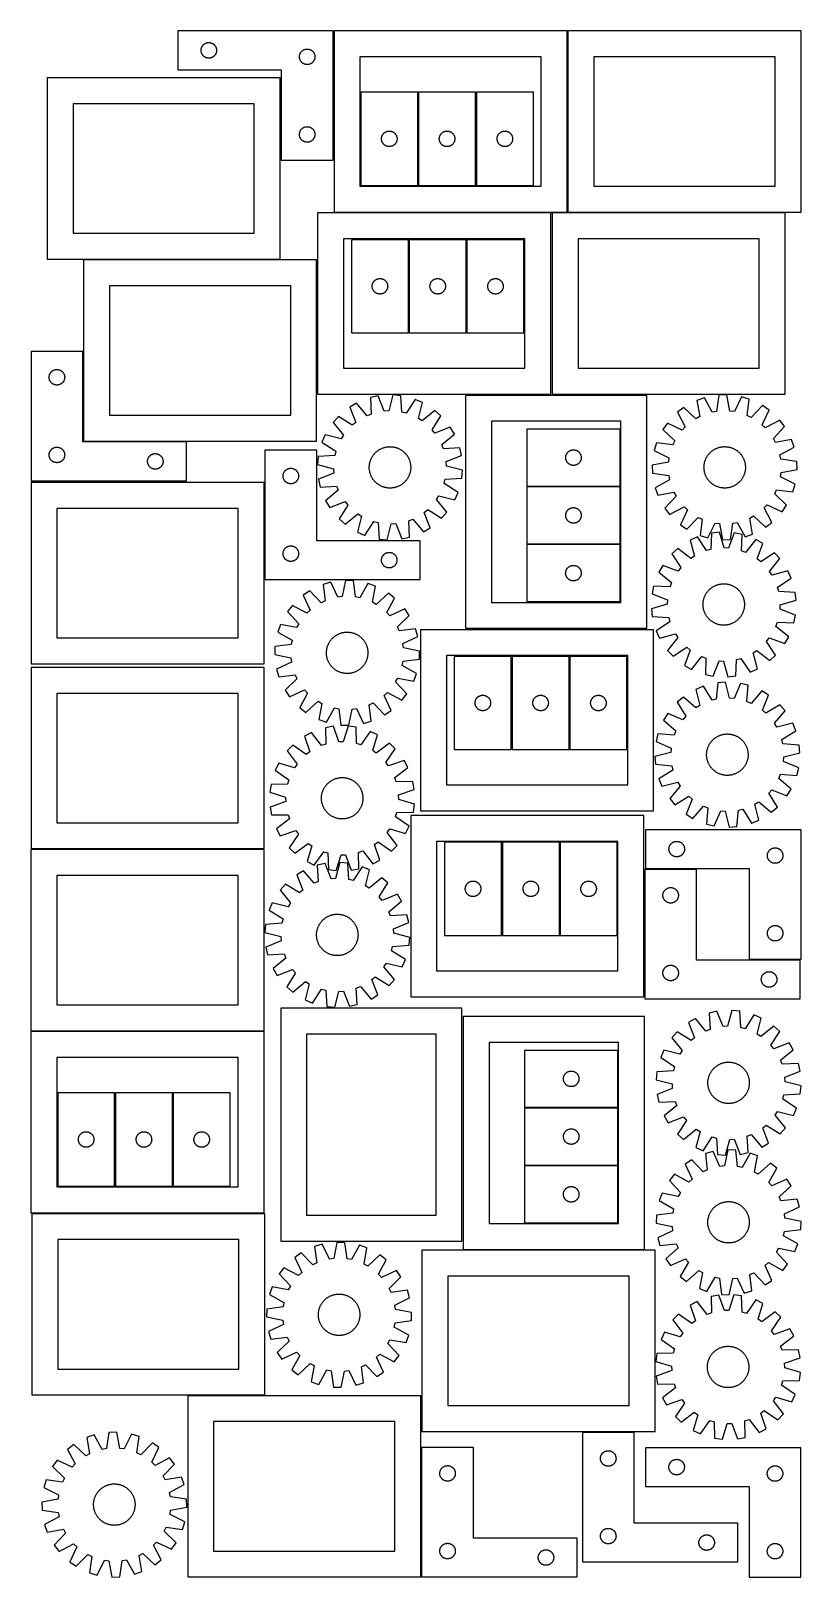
# Model space of a CAD drawing. Header units: millimetres. Extents: x 7 to 1493, y 7 to 2993.
import ezdxf

# ---------------------------------------------------------------- set-up
doc = ezdxf.new("R2010")
doc.units = ezdxf.units.MM
doc.layers.add('CUT', color=7, linetype='CONTINUOUS', true_color=0x000000)

msp = doc.modelspace()

# ---------------------------------------------------------------- linework, layer by layer
at = {"layer": 'CUT'}
for p, q in [((589.964137, 2993.459997), (289.964137, 2993.459997)), ((289.964137, 2993.459997), (289.964137, 2918.459997)), ((589.964137, 2743.459997), (589.964137, 2993.459997)), ((1041.902086, 2993.411634), (591.902086, 2993.411634)), ((591.902086, 2993.411634), (591.902086, 2643.411634)), ((1041.902086, 2643.411634), (1041.902086, 2993.411634)), ((1493.428993, 2993.455867), (1043.428993, 2993.455867)), ((1043.428993, 2993.455867), (1043.428993, 2643.455867)), ((1493.428993, 2643.455867), (1493.428993, 2993.455867)), ((334.984026, 2956.732178), (335.043639, 2957.502311)), ((335.043639, 2957.502311), (335.142819, 2958.268355)), ((335.142819, 2958.268355), (335.281302, 2959.028277)), ((335.281302, 2959.028277), (335.458722, 2959.780063)), ((335.458722, 2959.780063), (335.674607, 2960.521719)), ((335.674607, 2960.521719), (335.928385, 2961.251278)), ((335.928385, 2961.251278), (336.219384, 2961.966805)), ((336.219384, 2961.966805), (336.546831, 2962.666403)), ((336.546831, 2962.666403), (336.909859, 2963.348218)), ((336.909859, 2963.348218), (337.307504, 2964.010439)), ((337.307504, 2964.010439), (337.738712, 2964.651313)), ((337.738712, 2964.651313), (338.20234, 2965.269139)), ((338.20234, 2965.269139), (338.697158, 2965.862278)), ((338.697158, 2965.862278), (339.221855, 2966.429159)), ((339.221855, 2966.429159), (339.775037, 2966.968277)), ((339.775037, 2966.968277), (340.35524, 2967.478203)), ((340.35524, 2967.478203), (340.960923, 2967.957585)), ((340.960923, 2967.957585), (341.590482, 2968.405152)), ((341.590482, 2968.405152), (342.242245, 2968.819716)), ((342.242245, 2968.819716), (342.914486, 2969.200178)), ((342.914486, 2969.200178), (343.605422, 2969.54553)), ((343.605422, 2969.54553), (344.313219, 2969.854856)), ((344.313219, 2969.854856), (345.036002, 2970.127335)), ((345.036002, 2970.127335), (345.771853, 2970.362245)), ((345.771853, 2970.362245), (346.518821, 2970.558962)), ((346.518821, 2970.558962), (347.274926, 2970.716966)), ((347.274926, 2970.716966), (348.038162, 2970.835837)), ((348.038162, 2970.835837), (348.806505, 2970.915259)), ((348.806505, 2970.915259), (349.577919, 2970.955024)), ((349.577919, 2970.955024), (350.350356, 2970.955024)), ((350.350356, 2970.955024), (351.121769, 2970.915259)), ((351.121769, 2970.915259), (351.890113, 2970.835837)), ((351.890113, 2970.835837), (352.653349, 2970.716966)), ((352.653349, 2970.716966), (353.409454, 2970.558962)), ((353.409454, 2970.558962), (354.156422, 2970.362245)), ((354.156422, 2970.362245), (354.892273, 2970.127335)), ((354.892273, 2970.127335), (355.615056, 2969.854856)), ((355.615056, 2969.854856), (356.322853, 2969.54553)), ((356.322853, 2969.54553), (357.013789, 2969.200178)), ((357.013789, 2969.200178), (357.686029, 2968.819716)), ((357.686029, 2968.819716), (358.337793, 2968.405152)), ((358.337793, 2968.405152), (358.967352, 2967.957585)), ((358.967352, 2967.957585), (359.573035, 2967.478203)), ((359.573035, 2967.478203), (360.153237, 2966.968277)), ((360.153237, 2966.968277), (360.70642, 2966.429159)), ((360.70642, 2966.429159), (361.231116, 2965.862278)), ((361.231116, 2965.862278), (361.725935, 2965.269139)), ((361.725935, 2965.269139), (362.189562, 2964.651313)), ((362.189562, 2964.651313), (362.620771, 2964.010439)), ((362.620771, 2964.010439), (363.018416, 2963.348218)), ((363.018416, 2963.348218), (363.381444, 2962.666403)), ((363.381444, 2962.666403), (363.708891, 2961.966805)), ((363.708891, 2961.966805), (363.99989, 2961.251278)), ((363.99989, 2961.251278), (364.253668, 2960.521719)), ((364.253668, 2960.521719), (364.469553, 2959.780063)), ((364.469553, 2959.780063), (364.646973, 2959.028277)), ((364.646973, 2959.028277), (364.785456, 2958.268355)), ((364.785456, 2958.268355), (364.884636, 2957.502311)), ((364.884636, 2957.502311), (364.944249, 2956.732178)), ((533.605422, 2957.04553), (534.313219, 2957.354856)), ((534.313219, 2957.354856), (535.036002, 2957.627335)), ((535.036002, 2957.627335), (535.771853, 2957.862245)), ((535.771853, 2957.862245), (536.518821, 2958.058962)), ((536.518821, 2958.058962), (537.274926, 2958.216966)), ((537.274926, 2958.216966), (538.038162, 2958.335837)), ((538.038162, 2958.335837), (538.806505, 2958.415259)), ((538.806505, 2958.415259), (539.577919, 2958.455024)), ((539.577919, 2958.455024), (540.350356, 2958.455024)), ((540.350356, 2958.455024), (541.121769, 2958.415259)), ((541.121769, 2958.415259), (541.890113, 2958.335837)), ((541.890113, 2958.335837), (542.653349, 2958.216966)), ((542.653349, 2958.216966), (543.409454, 2958.058962)), ((543.409454, 2958.058962), (544.156422, 2957.862245)), ((544.156422, 2957.862245), (544.892273, 2957.627335)), ((544.892273, 2957.627335), (545.615056, 2957.354856)), ((545.615056, 2957.354856), (546.322853, 2957.04553)), ((334.964137, 2955.959997), (334.984026, 2956.732178)), ((334.984026, 2955.187815), (334.964137, 2955.959997)), ((335.043639, 2954.417682), (334.984026, 2955.187815)), ((335.142819, 2953.651638), (335.043639, 2954.417682)), ((335.281302, 2952.891716), (335.142819, 2953.651638)), ((335.458722, 2952.13993), (335.281302, 2952.891716)), ((335.674607, 2951.398274), (335.458722, 2952.13993)), ((335.928385, 2950.668715), (335.674607, 2951.398274)), ((336.219384, 2949.953188), (335.928385, 2950.668715)), ((336.546831, 2949.25359), (336.219384, 2949.953188)), ((336.909859, 2948.571775), (336.546831, 2949.25359)), ((337.307504, 2947.909554), (336.909859, 2948.571775)), ((337.738712, 2947.26868), (337.307504, 2947.909554)), ((338.20234, 2946.650854), (337.738712, 2947.26868)), ((338.697158, 2946.057715), (338.20234, 2946.650854)), ((339.221855, 2945.490834), (338.697158, 2946.057715)), ((339.775037, 2944.951716), (339.221855, 2945.490834)), ((340.35524, 2944.44179), (339.775037, 2944.951716)), ((340.960923, 2943.962408), (340.35524, 2944.44179)), ((341.590482, 2943.514841), (340.960923, 2943.962408)), ((342.242245, 2943.100277), (341.590482, 2943.514841)), ((342.914486, 2942.719815), (342.242245, 2943.100277)), ((343.605422, 2942.374463), (342.914486, 2942.719815)), ((344.313219, 2942.065137), (343.605422, 2942.374463)), ((345.036002, 2941.792658), (344.313219, 2942.065137)), ((345.771853, 2941.557748), (345.036002, 2941.792658)), ((346.518821, 2941.361031), (345.771853, 2941.557748)), ((347.274926, 2941.203027), (346.518821, 2941.361031)), ((348.038162, 2941.084156), (347.274926, 2941.203027)), ((348.806505, 2941.004734), (348.038162, 2941.084156)), ((349.577919, 2940.964969), (348.806505, 2941.004734)), ((350.350356, 2940.964969), (349.577919, 2940.964969)), ((351.121769, 2941.004734), (350.350356, 2940.964969)), ((351.890113, 2941.084156), (351.121769, 2941.004734)), ((352.653349, 2941.203027), (351.890113, 2941.084156)), ((353.409454, 2941.361031), (352.653349, 2941.203027)), ((354.156422, 2941.557748), (353.409454, 2941.361031)), ((354.892273, 2941.792658), (354.156422, 2941.557748)), ((355.615056, 2942.065137), (354.892273, 2941.792658)), ((356.322853, 2942.374463), (355.615056, 2942.065137)), ((357.013789, 2942.719815), (356.322853, 2942.374463)), ((357.686029, 2943.100277), (357.013789, 2942.719815)), ((358.337793, 2943.514841), (357.686029, 2943.100277)), ((358.967352, 2943.962408), (358.337793, 2943.514841)), ((359.573035, 2944.44179), (358.967352, 2943.962408)), ((360.153237, 2944.951716), (359.573035, 2944.44179)), ((360.70642, 2945.490834), (360.153237, 2944.951716)), ((361.231116, 2946.057715), (360.70642, 2945.490834)), ((361.725935, 2946.650854), (361.231116, 2946.057715)), ((362.189562, 2947.26868), (361.725935, 2946.650854)), ((362.620771, 2947.909554), (362.189562, 2947.26868)), ((363.018416, 2948.571775), (362.620771, 2947.909554)), ((363.381444, 2949.25359), (363.018416, 2948.571775)), ((363.708891, 2949.953188), (363.381444, 2949.25359)), ((363.99989, 2950.668715), (363.708891, 2949.953188)), ((364.253668, 2951.398274), (363.99989, 2950.668715)), ((364.469553, 2952.13993), (364.253668, 2951.398274)), ((364.646973, 2952.891716), (364.469553, 2952.13993)), ((364.785456, 2953.651638), (364.646973, 2952.891716)), ((364.884636, 2954.417682), (364.785456, 2953.651638)), ((364.944249, 2955.187815), (364.884636, 2954.417682)), ((364.944249, 2956.732178), (364.964137, 2955.959997)), ((364.964137, 2955.959997), (364.944249, 2955.187815)), ((524.964137, 2943.459997), (524.984026, 2944.232178)), ((524.984026, 2942.687815), (524.964137, 2943.459997)), ((524.984026, 2944.232178), (525.043639, 2945.002311)), ((525.043639, 2941.917682), (524.984026, 2942.687815)), ((525.043639, 2945.002311), (525.142819, 2945.768355)), ((525.142819, 2941.151638), (525.043639, 2941.917682)), ((525.142819, 2945.768355), (525.281302, 2946.528277)), ((525.281302, 2940.391716), (525.142819, 2941.151638)), ((525.281302, 2946.528277), (525.458722, 2947.280063)), ((525.458722, 2939.63993), (525.281302, 2940.391716)), ((525.458722, 2947.280063), (525.674607, 2948.021719)), ((525.674607, 2938.898274), (525.458722, 2939.63993)), ((525.674607, 2948.021719), (525.928385, 2948.751278)), ((525.928385, 2938.168715), (525.674607, 2938.898274)), ((525.928385, 2948.751278), (526.219384, 2949.466805)), ((526.219384, 2937.453188), (525.928385, 2938.168715)), ((526.219384, 2949.466805), (526.546831, 2950.166403)), ((526.546831, 2936.75359), (526.219384, 2937.453188)), ((526.546831, 2950.166403), (526.909859, 2950.848218)), ((526.909859, 2936.071775), (526.546831, 2936.75359)), ((526.909859, 2950.848218), (527.307504, 2951.510439)), ((527.307504, 2935.409554), (526.909859, 2936.071775)), ((527.307504, 2951.510439), (527.738712, 2952.151313)), ((527.738712, 2934.76868), (527.307504, 2935.409554)), ((527.738712, 2952.151313), (528.20234, 2952.769139)), ((528.20234, 2934.150854), (527.738712, 2934.76868)), ((528.20234, 2952.769139), (528.697158, 2953.362278)), ((528.697158, 2933.557715), (528.20234, 2934.150854)), ((528.697158, 2953.362278), (529.221855, 2953.929159)), ((529.221855, 2932.990834), (528.697158, 2933.557715)), ((529.221855, 2953.929159), (529.775037, 2954.468277)), ((529.775037, 2932.451716), (529.221855, 2932.990834)), ((529.775037, 2954.468277), (530.35524, 2954.978203)), ((530.35524, 2931.94179), (529.775037, 2932.451716)), ((530.35524, 2954.978203), (530.960923, 2955.457585)), ((530.960923, 2931.462408), (530.35524, 2931.94179)), ((530.960923, 2955.457585), (531.590482, 2955.905152)), ((531.590482, 2931.014841), (530.960923, 2931.462408)), ((531.590482, 2955.905152), (532.242245, 2956.319716)), ((532.242245, 2930.600277), (531.590482, 2931.014841)), ((532.242245, 2956.319716), (532.914486, 2956.700178)), ((532.914486, 2930.219815), (532.242245, 2930.600277)), ((532.914486, 2956.700178), (533.605422, 2957.04553)), ((533.605422, 2929.874463), (532.914486, 2930.219815)), ((534.313219, 2929.565137), (533.605422, 2929.874463)), ((535.036002, 2929.292658), (534.313219, 2929.565137)), ((535.771853, 2929.057748), (535.036002, 2929.292658)), ((536.518821, 2928.861031), (535.771853, 2929.057748)), ((537.274926, 2928.703027), (536.518821, 2928.861031)), ((538.038162, 2928.584156), (537.274926, 2928.703027)), ((538.806505, 2928.504734), (538.038162, 2928.584156)), ((539.577919, 2928.464969), (538.806505, 2928.504734)), ((540.350356, 2928.464969), (539.577919, 2928.464969)), ((541.121769, 2928.504734), (540.350356, 2928.464969)), ((541.890113, 2928.584156), (541.121769, 2928.504734)), ((542.653349, 2928.703027), (541.890113, 2928.584156)), ((543.409454, 2928.861031), (542.653349, 2928.703027)), ((544.156422, 2929.057748), (543.409454, 2928.861031)), ((544.892273, 2929.292658), (544.156422, 2929.057748)), ((545.615056, 2929.565137), (544.892273, 2929.292658)), ((546.322853, 2929.874463), (545.615056, 2929.565137)), ((546.322853, 2957.04553), (547.013789, 2956.700178)), ((547.013789, 2930.219815), (546.322853, 2929.874463)), ((547.013789, 2956.700178), (547.686029, 2956.319716)), ((547.686029, 2930.600277), (547.013789, 2930.219815)), ((547.686029, 2956.319716), (548.337793, 2955.905152)), ((548.337793, 2931.014841), (547.686029, 2930.600277)), ((548.337793, 2955.905152), (548.967352, 2955.457585)), ((548.967352, 2931.462408), (548.337793, 2931.014841)), ((548.967352, 2955.457585), (549.573035, 2954.978203)), ((549.573035, 2931.94179), (548.967352, 2931.462408)), ((549.573035, 2954.978203), (550.153237, 2954.468277)), ((550.153237, 2932.451716), (549.573035, 2931.94179)), ((550.153237, 2954.468277), (550.70642, 2953.929159)), ((550.70642, 2932.990834), (550.153237, 2932.451716)), ((550.70642, 2953.929159), (551.231116, 2953.362278)), ((551.231116, 2933.557715), (550.70642, 2932.990834)), ((551.231116, 2953.362278), (551.725935, 2952.769139)), ((551.725935, 2934.150854), (551.231116, 2933.557715)), ((551.725935, 2952.769139), (552.189562, 2952.151313)), ((552.189562, 2934.76868), (551.725935, 2934.150854)), ((552.189562, 2952.151313), (552.620771, 2951.510439)), ((552.620771, 2935.409554), (552.189562, 2934.76868)), ((552.620771, 2951.510439), (553.018416, 2950.848218)), ((553.018416, 2936.071775), (552.620771, 2935.409554)), ((553.018416, 2950.848218), (553.381444, 2950.166403)), ((553.381444, 2936.75359), (553.018416, 2936.071775)), ((553.381444, 2950.166403), (553.708891, 2949.466805)), ((553.708891, 2937.453188), (553.381444, 2936.75359)), ((553.708891, 2949.466805), (553.99989, 2948.751278)), ((553.99989, 2938.168715), (553.708891, 2937.453188)), ((553.99989, 2948.751278), (554.253668, 2948.021719)), ((554.253668, 2938.898274), (553.99989, 2938.168715)), ((554.253668, 2948.021719), (554.469553, 2947.280063)), ((554.469553, 2939.63993), (554.253668, 2938.898274)), ((554.469553, 2947.280063), (554.646973, 2946.528277)), ((554.646973, 2940.391716), (554.469553, 2939.63993)), ((554.646973, 2946.528277), (554.785456, 2945.768355)), ((554.785456, 2941.151638), (554.646973, 2940.391716)), ((554.785456, 2945.768355), (554.884636, 2945.002311)), ((554.884636, 2941.917682), (554.785456, 2941.151638)), ((554.884636, 2945.002311), (554.944249, 2944.232178)), ((554.944249, 2942.687815), (554.884636, 2941.917682)), ((554.944249, 2944.232178), (554.964137, 2943.459997)), ((554.964137, 2943.459997), (554.944249, 2942.687815)), ((991.902086, 2943.411634), (641.902086, 2943.411634)), ((641.902086, 2943.411634), (641.902086, 2693.411634)), ((991.902086, 2693.411634), (991.902086, 2943.411634)), ((1443.428993, 2943.455867), (1093.428993, 2943.455867)), ((1093.428993, 2943.455867), (1093.428993, 2693.455867)), ((1443.428993, 2693.455867), (1443.428993, 2943.455867)), ((487.881294, 2902.757624), (37.881294, 2902.757624)), ((37.881294, 2902.757624), (37.881294, 2552.757624)), ((289.964137, 2918.459997), (489.964137, 2918.459997)), ((487.881294, 2552.757624), (487.881294, 2902.757624)), ((489.964137, 2918.459997), (489.964137, 2743.459997)), ((753.474615, 2875.08606), (643.474615, 2875.08606)), ((643.474615, 2875.08606), (643.474615, 2695.08606)), ((753.474615, 2695.08606), (753.474615, 2875.08606)), ((864.994665, 2874.982361), (754.994665, 2874.982361)), ((754.994665, 2874.982361), (754.994665, 2694.982361)), ((864.994665, 2694.982361), (864.994665, 2874.982361)), ((866.596848, 2874.987592), (866.596848, 2694.987592)), ((976.596848, 2874.987592), (866.596848, 2874.987592)), ((976.596848, 2694.987592), (976.596848, 2874.987592)), ((437.881294, 2852.757624), (87.881294, 2852.757624)), ((87.881294, 2852.757624), (87.881294, 2602.757624)), ((437.881294, 2602.757624), (437.881294, 2852.757624)), ((535.036002, 2807.627335), (535.771853, 2807.862245)), ((535.771853, 2807.862245), (536.518821, 2808.058962)), ((536.518821, 2808.058962), (537.274926, 2808.216966)), ((537.274926, 2808.216966), (538.038162, 2808.335837)), ((538.038162, 2808.335837), (538.806505, 2808.415259)), ((538.806505, 2808.415259), (539.577919, 2808.455024)), ((539.577919, 2808.455024), (540.350356, 2808.455024)), ((540.350356, 2808.455024), (541.121769, 2808.415259)), ((541.121769, 2808.415259), (541.890113, 2808.335837)), ((541.890113, 2808.335837), (542.653349, 2808.216966)), ((542.653349, 2808.216966), (543.409454, 2808.058962)), ((543.409454, 2808.058962), (544.156422, 2807.862245)), ((544.156422, 2807.862245), (544.892273, 2807.627335)), ((524.964137, 2793.459997), (524.984026, 2794.232178)), ((524.984026, 2792.687815), (524.964137, 2793.459997)), ((524.984026, 2794.232178), (525.043639, 2795.002311)), ((525.043639, 2791.917682), (524.984026, 2792.687815)), ((525.043639, 2795.002311), (525.142819, 2795.768355)), ((525.142819, 2791.151638), (525.043639, 2791.917682)), ((525.142819, 2795.768355), (525.281302, 2796.528277)), ((525.281302, 2790.391716), (525.142819, 2791.151638)), ((525.281302, 2796.528277), (525.458722, 2797.280063)), ((525.458722, 2789.63993), (525.281302, 2790.391716)), ((525.458722, 2797.280063), (525.674607, 2798.021719)), ((525.674607, 2788.898274), (525.458722, 2789.63993)), ((525.674607, 2798.021719), (525.928385, 2798.751278)), ((525.928385, 2788.168715), (525.674607, 2788.898274)), ((525.928385, 2798.751278), (526.219384, 2799.466805)), ((526.219384, 2787.453188), (525.928385, 2788.168715)), ((526.219384, 2799.466805), (526.546831, 2800.166403)), ((526.546831, 2786.75359), (526.219384, 2787.453188)), ((526.546831, 2800.166403), (526.909859, 2800.848218)), ((526.909859, 2786.071775), (526.546831, 2786.75359)), ((526.909859, 2800.848218), (527.307504, 2801.510439)), ((527.307504, 2785.409554), (526.909859, 2786.071775)), ((527.307504, 2801.510439), (527.738712, 2802.151313)), ((527.738712, 2784.76868), (527.307504, 2785.409554)), ((527.738712, 2802.151313), (528.20234, 2802.769139)), ((528.20234, 2784.150854), (527.738712, 2784.76868)), ((528.20234, 2802.769139), (528.697158, 2803.362278)), ((528.697158, 2783.557715), (528.20234, 2784.150854)), ((528.697158, 2803.362278), (529.221855, 2803.929159)), ((529.221855, 2782.990834), (528.697158, 2783.557715)), ((529.221855, 2803.929159), (529.775037, 2804.468277)), ((529.775037, 2782.451716), (529.221855, 2782.990834)), ((529.775037, 2804.468277), (530.35524, 2804.978203)), ((530.35524, 2781.94179), (529.775037, 2782.451716)), ((530.35524, 2804.978203), (530.960923, 2805.457585)), ((530.960923, 2781.462408), (530.35524, 2781.94179)), ((530.960923, 2805.457585), (531.590482, 2805.905152)), ((531.590482, 2781.014841), (530.960923, 2781.462408)), ((531.590482, 2805.905152), (532.242245, 2806.319716)), ((532.242245, 2780.600277), (531.590482, 2781.014841)), ((532.242245, 2806.319716), (532.914486, 2806.700178)), ((532.914486, 2780.219815), (532.242245, 2780.600277)), ((532.914486, 2806.700178), (533.605422, 2807.04553)), ((533.605422, 2779.874463), (532.914486, 2780.219815)), ((533.605422, 2807.04553), (534.313219, 2807.354856)), ((534.313219, 2779.565137), (533.605422, 2779.874463)), ((534.313219, 2807.354856), (535.036002, 2807.627335)), ((535.036002, 2779.292658), (534.313219, 2779.565137)), ((535.771853, 2779.057748), (535.036002, 2779.292658)), ((536.518821, 2778.861031), (535.771853, 2779.057748)), ((537.274926, 2778.703027), (536.518821, 2778.861031)), ((538.038162, 2778.584156), (537.274926, 2778.703027)), ((538.806505, 2778.504734), (538.038162, 2778.584156)), ((539.577919, 2778.464969), (538.806505, 2778.504734)), ((540.350356, 2778.464969), (539.577919, 2778.464969)), ((541.121769, 2778.504734), (540.350356, 2778.464969)), ((541.890113, 2778.584156), (541.121769, 2778.504734)), ((542.653349, 2778.703027), (541.890113, 2778.584156)), ((543.409454, 2778.861031), (542.653349, 2778.703027)), ((544.156422, 2779.057748), (543.409454, 2778.861031)), ((544.892273, 2779.292658), (544.156422, 2779.057748)), ((544.892273, 2807.627335), (545.615056, 2807.354856)), ((545.615056, 2779.565137), (544.892273, 2779.292658)), ((545.615056, 2807.354856), (546.322853, 2807.04553)), ((546.322853, 2779.874463), (545.615056, 2779.565137)), ((546.322853, 2807.04553), (547.013789, 2806.700178)), ((547.013789, 2780.219815), (546.322853, 2779.874463)), ((547.013789, 2806.700178), (547.686029, 2806.319716)), ((547.686029, 2780.600277), (547.013789, 2780.219815)), ((547.686029, 2806.319716), (548.337793, 2805.905152)), ((548.337793, 2781.014841), (547.686029, 2780.600277)), ((548.337793, 2805.905152), (548.967352, 2805.457585)), ((548.967352, 2781.462408), (548.337793, 2781.014841)), ((548.967352, 2805.457585), (549.573035, 2804.978203)), ((549.573035, 2781.94179), (548.967352, 2781.462408)), ((549.573035, 2804.978203), (550.153237, 2804.468277)), ((550.153237, 2782.451716), (549.573035, 2781.94179)), ((550.153237, 2804.468277), (550.70642, 2803.929159)), ((550.70642, 2782.990834), (550.153237, 2782.451716)), ((550.70642, 2803.929159), (551.231116, 2803.362278)), ((551.231116, 2783.557715), (550.70642, 2782.990834)), ((551.231116, 2803.362278), (551.725935, 2802.769139)), ((551.725935, 2784.150854), (551.231116, 2783.557715)), ((551.725935, 2802.769139), (552.189562, 2802.151313)), ((552.189562, 2784.76868), (551.725935, 2784.150854)), ((552.189562, 2802.151313), (552.620771, 2801.510439)), ((552.620771, 2785.409554), (552.189562, 2784.76868)), ((552.620771, 2801.510439), (553.018416, 2800.848218)), ((553.018416, 2786.071775), (552.620771, 2785.409554)), ((553.018416, 2800.848218), (553.381444, 2800.166403)), ((553.381444, 2786.75359), (553.018416, 2786.071775)), ((553.381444, 2800.166403), (553.708891, 2799.466805)), ((553.708891, 2787.453188), (553.381444, 2786.75359)), ((553.708891, 2799.466805), (553.99989, 2798.751278)), ((553.99989, 2788.168715), (553.708891, 2787.453188)), ((553.99989, 2798.751278), (554.253668, 2798.021719)), ((554.253668, 2788.898274), (553.99989, 2788.168715)), ((554.253668, 2798.021719), (554.469553, 2797.280063)), ((554.469553, 2789.63993), (554.253668, 2788.898274)), ((554.469553, 2797.280063), (554.646973, 2796.528277)), ((554.646973, 2790.391716), (554.469553, 2789.63993)), ((554.646973, 2796.528277), (554.785456, 2795.768355)), ((554.785456, 2791.151638), (554.646973, 2790.391716)), ((554.785456, 2795.768355), (554.884636, 2795.002311)), ((554.884636, 2791.917682), (554.785456, 2791.151638)), ((554.884636, 2795.002311), (554.944249, 2794.232178)), ((554.944249, 2792.687815), (554.884636, 2791.917682)), ((554.944249, 2794.232178), (554.964137, 2793.459997)), ((554.964137, 2793.459997), (554.944249, 2792.687815)), ((683.479588, 2785.472278), (683.519352, 2786.243692)), ((683.479588, 2784.699841), (683.479588, 2785.472278)), ((683.519352, 2783.928428), (683.479588, 2784.699841)), ((683.519352, 2786.243692), (683.598775, 2787.012035)), ((683.598775, 2783.160084), (683.519352, 2783.928428)), ((683.598775, 2787.012035), (683.717646, 2787.775271)), ((683.717646, 2782.396848), (683.598775, 2783.160084)), ((683.717646, 2787.775271), (683.875649, 2788.531376)), ((683.875649, 2781.640744), (683.717646, 2782.396848)), ((683.875649, 2788.531376), (684.072367, 2789.278344)), ((684.072367, 2780.893775), (683.875649, 2781.640744)), ((684.072367, 2789.278344), (684.307277, 2790.014195)), ((684.307277, 2780.157924), (684.072367, 2780.893775)), ((684.307277, 2790.014195), (684.579755, 2790.736978)), ((684.579755, 2779.435141), (684.307277, 2780.157924)), ((684.579755, 2790.736978), (684.889081, 2791.444776)), ((684.889081, 2778.727344), (684.579755, 2779.435141)), ((684.889081, 2791.444776), (685.234433, 2792.135711)), ((685.234433, 2778.036409), (684.889081, 2778.727344)), ((685.234433, 2792.135711), (685.614896, 2792.807952)), ((685.614896, 2777.364168), (685.234433, 2778.036409)), ((685.614896, 2792.807952), (686.02946, 2793.459716)), ((686.02946, 2793.459716), (686.477026, 2794.089274)), ((686.477026, 2794.089274), (686.956408, 2794.694957)), ((686.956408, 2794.694957), (687.466334, 2795.27516)), ((687.466334, 2795.27516), (688.005453, 2795.828343)), ((688.005453, 2795.828343), (688.572333, 2796.353039)), ((688.572333, 2796.353039), (689.165473, 2796.847857)), ((689.165473, 2796.847857), (689.783299, 2797.311485)), ((689.783299, 2797.311485), (690.424172, 2797.742693)), ((690.424172, 2797.742693), (691.086394, 2798.140338)), ((691.086394, 2798.140338), (691.768208, 2798.503366)), ((691.768208, 2798.503366), (692.467806, 2798.830813)), ((692.467806, 2798.830813), (693.183334, 2799.121812)), ((693.183334, 2799.121812), (693.912893, 2799.37559)), ((693.912893, 2799.37559), (694.654548, 2799.591476)), ((694.654548, 2799.591476), (695.406334, 2799.768895)), ((695.406334, 2799.768895), (696.166256, 2799.907378)), ((696.166256, 2799.907378), (696.9323, 2800.006558)), ((696.9323, 2800.006558), (697.702434, 2800.066171)), ((697.702434, 2800.066171), (698.474615, 2800.08606)), ((698.474615, 2800.08606), (699.246796, 2800.066171)), ((699.246796, 2800.066171), (700.01693, 2800.006558)), ((700.01693, 2800.006558), (700.782974, 2799.907378)), ((700.782974, 2799.907378), (701.542896, 2799.768895)), ((701.542896, 2799.768895), (702.294682, 2799.591476)), ((702.294682, 2799.591476), (703.036337, 2799.37559)), ((703.036337, 2799.37559), (703.765896, 2799.121812)), ((703.765896, 2799.121812), (704.481424, 2798.830813)), ((704.481424, 2798.830813), (705.181022, 2798.503366)), ((705.181022, 2798.503366), (705.862836, 2798.140338)), ((705.862836, 2798.140338), (706.525058, 2797.742693)), ((706.525058, 2797.742693), (707.165931, 2797.311485)), ((707.165931, 2797.311485), (707.783757, 2796.847857)), ((707.783757, 2796.847857), (708.376897, 2796.353039)), ((708.376897, 2796.353039), (708.943777, 2795.828343)), ((708.943777, 2795.828343), (709.482895, 2795.27516)), ((709.482895, 2795.27516), (709.992822, 2794.694957)), ((709.992822, 2794.694957), (710.472204, 2794.089274)), ((710.472204, 2794.089274), (710.91977, 2793.459716)), ((710.91977, 2793.459716), (711.334334, 2792.807952)), ((711.334334, 2792.807952), (711.714797, 2792.135711)), ((711.714797, 2778.036409), (711.334334, 2777.364168)), ((711.714797, 2792.135711), (712.060149, 2791.444776)), ((712.060149, 2778.727344), (711.714797, 2778.036409)), ((712.060149, 2791.444776), (712.369475, 2790.736978)), ((712.369475, 2779.435141), (712.060149, 2778.727344)), ((712.369475, 2790.736978), (712.641953, 2790.014195)), ((712.641953, 2780.157924), (712.369475, 2779.435141)), ((712.641953, 2790.014195), (712.876863, 2789.278344)), ((712.876863, 2780.893775), (712.641953, 2780.157924)), ((712.876863, 2789.278344), (713.073581, 2788.531376)), ((713.073581, 2781.640744), (712.876863, 2780.893775)), ((713.073581, 2788.531376), (713.231584, 2787.775271)), ((713.231584, 2782.396848), (713.073581, 2781.640744)), ((713.231584, 2787.775271), (713.350455, 2787.012035)), ((713.350455, 2783.160084), (713.231584, 2782.396848)), ((713.350455, 2787.012035), (713.429878, 2786.243692)), ((713.429878, 2783.928428), (713.350455, 2783.160084)), ((713.429878, 2786.243692), (713.469642, 2785.472278)), ((713.469642, 2784.699841), (713.429878, 2783.928428)), ((713.469642, 2785.472278), (713.469642, 2784.699841)), ((794.999638, 2785.36858), (795.039402, 2786.139993)), ((794.999638, 2784.596142), (794.999638, 2785.36858)), ((795.039402, 2783.824729), (794.999638, 2784.596142)), ((795.039402, 2786.139993), (795.118825, 2786.908336)), ((795.118825, 2783.056386), (795.039402, 2783.824729)), ((795.118825, 2786.908336), (795.237696, 2787.671572)), ((795.237696, 2782.29315), (795.118825, 2783.056386)), ((795.237696, 2787.671572), (795.395699, 2788.427677)), ((795.395699, 2781.537045), (795.237696, 2782.29315)), ((795.395699, 2788.427677), (795.592417, 2789.174645)), ((795.592417, 2780.790076), (795.395699, 2781.537045)), ((795.592417, 2789.174645), (795.827327, 2789.910497)), ((795.827327, 2780.054225), (795.592417, 2780.790076)), ((795.827327, 2789.910497), (796.099806, 2790.633279)), ((796.099806, 2779.331443), (795.827327, 2780.054225)), ((796.099806, 2790.633279), (796.409131, 2791.341077)), ((796.409131, 2778.623645), (796.099806, 2779.331443)), ((796.409131, 2791.341077), (796.754483, 2792.032012)), ((796.754483, 2777.93271), (796.409131, 2778.623645)), ((796.754483, 2792.032012), (797.134946, 2792.704253)), ((797.134946, 2777.260469), (796.754483, 2777.93271)), ((797.134946, 2792.704253), (797.54951, 2793.356017)), ((797.54951, 2793.356017), (797.997076, 2793.985575)), ((797.997076, 2793.985575), (798.476458, 2794.591259)), ((798.476458, 2794.591259), (798.986385, 2795.171461)), ((798.986385, 2795.171461), (799.525503, 2795.724644)), ((799.525503, 2795.724644), (800.092383, 2796.24934)), ((800.092383, 2796.24934), (800.685523, 2796.744158)), ((800.685523, 2796.744158), (801.303349, 2797.207786)), ((801.303349, 2797.207786), (801.944222, 2797.638994)), ((801.944222, 2797.638994), (802.606444, 2798.03664)), ((802.606444, 2798.03664), (803.288258, 2798.399667)), ((803.288258, 2798.399667), (803.987856, 2798.727115)), ((803.987856, 2798.727115), (804.703384, 2799.018113)), ((804.703384, 2799.018113), (805.432943, 2799.271892)), ((805.432943, 2799.271892), (806.174598, 2799.487777)), ((806.174598, 2799.487777), (806.926384, 2799.665196)), ((806.926384, 2799.665196), (807.686306, 2799.803679)), ((807.686306, 2799.803679), (808.45235, 2799.902859)), ((808.45235, 2799.902859), (809.222484, 2799.962472)), ((809.222484, 2799.962472), (809.994665, 2799.982361)), ((809.994665, 2799.982361), (810.766846, 2799.962472)), ((810.766846, 2799.962472), (811.53698, 2799.902859)), ((811.53698, 2799.902859), (812.303024, 2799.803679)), ((812.303024, 2799.803679), (813.062946, 2799.665196)), ((813.062946, 2799.665196), (813.814732, 2799.487777)), ((813.814732, 2799.487777), (814.556388, 2799.271892)), ((814.556388, 2799.271892), (815.285946, 2799.018113)), ((815.285946, 2799.018113), (816.001474, 2798.727115)), ((816.001474, 2798.727115), (816.701072, 2798.399667)), ((816.701072, 2798.399667), (817.382886, 2798.03664)), ((817.382886, 2798.03664), (818.045108, 2797.638994)), ((818.045108, 2797.638994), (818.685982, 2797.207786)), ((818.685982, 2797.207786), (819.303807, 2796.744158)), ((819.303807, 2796.744158), (819.896947, 2796.24934)), ((819.896947, 2796.24934), (820.463827, 2795.724644)), ((820.463827, 2795.724644), (821.002946, 2795.171461)), ((821.002946, 2795.171461), (821.512872, 2794.591259)), ((821.512872, 2794.591259), (821.992254, 2793.985575)), ((821.992254, 2793.985575), (822.43982, 2793.356017)), ((822.43982, 2793.356017), (822.854384, 2792.704253)), ((822.854384, 2792.704253), (823.234847, 2792.032012)), ((823.234847, 2777.93271), (822.854384, 2777.260469)), ((823.234847, 2792.032012), (823.580199, 2791.341077)), ((823.580199, 2778.623645), (823.234847, 2777.93271)), ((823.580199, 2791.341077), (823.889525, 2790.633279)), ((823.889525, 2779.331443), (823.580199, 2778.623645)), ((823.889525, 2790.633279), (824.162003, 2789.910497)), ((824.162003, 2780.054225), (823.889525, 2779.331443)), ((824.162003, 2789.910497), (824.396913, 2789.174645)), ((824.396913, 2780.790076), (824.162003, 2780.054225)), ((824.396913, 2789.174645), (824.593631, 2788.427677)), ((824.593631, 2781.537045), (824.396913, 2780.790076)), ((824.593631, 2788.427677), (824.751634, 2787.671572)), ((824.751634, 2782.29315), (824.593631, 2781.537045)), ((824.751634, 2787.671572), (824.870505, 2786.908336)), ((824.870505, 2783.056386), (824.751634, 2782.29315)), ((824.870505, 2786.908336), (824.949928, 2786.139993)), ((824.949928, 2783.824729), (824.870505, 2783.056386)), ((824.949928, 2786.139993), (824.989692, 2785.36858)), ((824.989692, 2784.596142), (824.949928, 2783.824729)), ((824.989692, 2785.36858), (824.989692, 2784.596142)), ((906.601821, 2785.37381), (906.641585, 2786.145224)), ((906.601821, 2784.601373), (906.601821, 2785.37381)), ((906.641585, 2783.82996), (906.601821, 2784.601373)), ((906.641585, 2786.145224), (906.721008, 2786.913567)), ((906.721008, 2783.061616), (906.641585, 2783.82996)), ((906.721008, 2786.913567), (906.839879, 2787.676803)), ((906.839879, 2782.29838), (906.721008, 2783.061616)), ((906.839879, 2787.676803), (906.997883, 2788.432908)), ((906.997883, 2781.542276), (906.839879, 2782.29838)), ((906.997883, 2788.432908), (907.1946, 2789.179876)), ((907.1946, 2780.795307), (906.997883, 2781.542276)), ((907.1946, 2789.179876), (907.42951, 2789.915727)), ((907.42951, 2780.059456), (907.1946, 2780.795307)), ((907.42951, 2789.915727), (907.701989, 2790.63851)), ((907.701989, 2779.336673), (907.42951, 2780.059456)), ((907.701989, 2790.63851), (908.011314, 2791.346308)), ((908.011314, 2778.628876), (907.701989, 2779.336673)), ((908.011314, 2791.346308), (908.356666, 2792.037243)), ((908.356666, 2777.937941), (908.011314, 2778.628876)), ((908.356666, 2792.037243), (908.737129, 2792.709484)), ((908.737129, 2777.2657), (908.356666, 2777.937941)), ((908.737129, 2792.709484), (909.151693, 2793.361248)), ((909.151693, 2793.361248), (909.599259, 2793.990806)), ((909.599259, 2793.990806), (910.078641, 2794.596489)), ((910.078641, 2794.596489), (910.588568, 2795.176692)), ((910.588568, 2795.176692), (911.127686, 2795.729874)), ((911.127686, 2795.729874), (911.694566, 2796.254571)), ((911.694566, 2796.254571), (912.287706, 2796.749389)), ((912.287706, 2796.749389), (912.905532, 2797.213017)), ((912.905532, 2797.213017), (913.546405, 2797.644225)), ((913.546405, 2797.644225), (914.208627, 2798.04187)), ((914.208627, 2798.04187), (914.890441, 2798.404898)), ((914.890441, 2798.404898), (915.59004, 2798.732345)), ((915.59004, 2798.732345), (916.305567, 2799.023344)), ((916.305567, 2799.023344), (917.035126, 2799.277122)), ((917.035126, 2799.277122), (917.776781, 2799.493008)), ((917.776781, 2799.493008), (918.528567, 2799.670427)), ((918.528567, 2799.670427), (919.288489, 2799.80891)), ((919.288489, 2799.80891), (920.054533, 2799.90809)), ((920.054533, 2799.90809), (920.824667, 2799.967703)), ((920.824667, 2799.967703), (921.596848, 2799.987592)), ((921.596848, 2799.987592), (922.369029, 2799.967703)), ((922.369029, 2799.967703), (923.139163, 2799.90809)), ((923.139163, 2799.90809), (923.905207, 2799.80891)), ((923.905207, 2799.80891), (924.665129, 2799.670427)), ((924.665129, 2799.670427), (925.416915, 2799.493008)), ((925.416915, 2799.493008), (926.158571, 2799.277122)), ((926.158571, 2799.277122), (926.888129, 2799.023344)), ((926.888129, 2799.023344), (927.603657, 2798.732345)), ((927.603657, 2798.732345), (928.303255, 2798.404898)), ((928.303255, 2798.404898), (928.985069, 2798.04187)), ((928.985069, 2798.04187), (929.647291, 2797.644225)), ((929.647291, 2797.644225), (930.288165, 2797.213017)), ((930.288165, 2797.213017), (930.90599, 2796.749389)), ((930.90599, 2796.749389), (931.49913, 2796.254571)), ((931.49913, 2796.254571), (932.06601, 2795.729874)), ((932.06601, 2795.729874), (932.605129, 2795.176692)), ((932.605129, 2795.176692), (933.115055, 2794.596489)), ((933.115055, 2794.596489), (933.594437, 2793.990806)), ((933.594437, 2793.990806), (934.042003, 2793.361248)), ((934.042003, 2793.361248), (934.456568, 2792.709484)), ((934.456568, 2792.709484), (934.83703, 2792.037243)), ((934.83703, 2777.937941), (934.456568, 2777.2657)), ((934.83703, 2792.037243), (935.182382, 2791.346308)), ((935.182382, 2778.628876), (934.83703, 2777.937941)), ((935.182382, 2791.346308), (935.491708, 2790.63851)), ((935.491708, 2779.336673), (935.182382, 2778.628876)), ((935.491708, 2790.63851), (935.764187, 2789.915727)), ((935.764187, 2780.059456), (935.491708, 2779.336673)), ((935.764187, 2789.915727), (935.999096, 2789.179876)), ((935.999096, 2780.795307), (935.764187, 2780.059456)), ((935.999096, 2789.179876), (936.195814, 2788.432908)), ((936.195814, 2781.542276), (935.999096, 2780.795307)), ((936.195814, 2788.432908), (936.353817, 2787.676803)), ((936.353817, 2782.29838), (936.195814, 2781.542276)), ((936.353817, 2787.676803), (936.472688, 2786.913567)), ((936.472688, 2783.061616), (936.353817, 2782.29838)), ((936.472688, 2786.913567), (936.552111, 2786.145224)), ((936.552111, 2783.82996), (936.472688, 2783.061616)), ((936.552111, 2786.145224), (936.591875, 2785.37381)), ((936.591875, 2784.601373), (936.552111, 2783.82996)), ((936.591875, 2785.37381), (936.591875, 2784.601373)), ((686.02946, 2776.712404), (685.614896, 2777.364168)), ((686.477026, 2776.082845), (686.02946, 2776.712404)), ((686.956408, 2775.477162), (686.477026, 2776.082845)), ((687.466334, 2774.89696), (686.956408, 2775.477162)), ((688.005453, 2774.343777), (687.466334, 2774.89696)), ((688.572333, 2773.819081), (688.005453, 2774.343777)), ((689.165473, 2773.324263), (688.572333, 2773.819081)), ((689.783299, 2772.860635), (689.165473, 2773.324263)), ((690.424172, 2772.429426), (689.783299, 2772.860635)), ((691.086394, 2772.031781), (690.424172, 2772.429426)), ((691.768208, 2771.668753), (691.086394, 2772.031781)), ((692.467806, 2771.341306), (691.768208, 2771.668753)), ((693.183334, 2771.050307), (692.467806, 2771.341306)), ((693.912893, 2770.796529), (693.183334, 2771.050307)), ((694.654548, 2770.580644), (693.912893, 2770.796529)), ((695.406334, 2770.403224), (694.654548, 2770.580644)), ((696.166256, 2770.264741), (695.406334, 2770.403224)), ((696.9323, 2770.165562), (696.166256, 2770.264741)), ((697.702434, 2770.105948), (696.9323, 2770.165562)), ((698.474615, 2770.08606), (697.702434, 2770.105948)), ((699.246796, 2770.105948), (698.474615, 2770.08606)), ((700.01693, 2770.165562), (699.246796, 2770.105948)), ((700.782974, 2770.264741), (700.01693, 2770.165562)), ((701.542896, 2770.403224), (700.782974, 2770.264741)), ((702.294682, 2770.580644), (701.542896, 2770.403224)), ((703.036337, 2770.796529), (702.294682, 2770.580644)), ((703.765896, 2771.050307), (703.036337, 2770.796529)), ((704.481424, 2771.341306), (703.765896, 2771.050307)), ((705.181022, 2771.668753), (704.481424, 2771.341306)), ((705.862836, 2772.031781), (705.181022, 2771.668753)), ((706.525058, 2772.429426), (705.862836, 2772.031781)), ((707.165931, 2772.860635), (706.525058, 2772.429426)), ((707.783757, 2773.324263), (707.165931, 2772.860635)), ((708.376897, 2773.819081), (707.783757, 2773.324263)), ((708.943777, 2774.343777), (708.376897, 2773.819081)), ((709.482895, 2774.89696), (708.943777, 2774.343777)), ((709.992822, 2775.477162), (709.482895, 2774.89696)), ((710.472204, 2776.082845), (709.992822, 2775.477162)), ((710.91977, 2776.712404), (710.472204, 2776.082845)), ((711.334334, 2777.364168), (710.91977, 2776.712404)), ((797.54951, 2776.608705), (797.134946, 2777.260469)), ((797.997076, 2775.979147), (797.54951, 2776.608705)), ((798.476458, 2775.373463), (797.997076, 2775.979147)), ((798.986385, 2774.793261), (798.476458, 2775.373463)), ((799.525503, 2774.240078), (798.986385, 2774.793261)), ((800.092383, 2773.715382), (799.525503, 2774.240078)), ((800.685523, 2773.220564), (800.092383, 2773.715382)), ((801.303349, 2772.756936), (800.685523, 2773.220564)), ((801.944222, 2772.325728), (801.303349, 2772.756936)), ((802.606444, 2771.928082), (801.944222, 2772.325728)), ((803.288258, 2771.565055), (802.606444, 2771.928082)), ((803.987856, 2771.237607), (803.288258, 2771.565055)), ((804.703384, 2770.946609), (803.987856, 2771.237607)), ((805.432943, 2770.69283), (804.703384, 2770.946609)), ((806.174598, 2770.476945), (805.432943, 2770.69283)), ((806.926384, 2770.299526), (806.174598, 2770.476945)), ((807.686306, 2770.161043), (806.926384, 2770.299526)), ((808.45235, 2770.061863), (807.686306, 2770.161043)), ((809.222484, 2770.00225), (808.45235, 2770.061863)), ((809.994665, 2769.982361), (809.222484, 2770.00225)), ((810.766846, 2770.00225), (809.994665, 2769.982361)), ((811.53698, 2770.061863), (810.766846, 2770.00225)), ((812.303024, 2770.161043), (811.53698, 2770.061863)), ((813.062946, 2770.299526), (812.303024, 2770.161043)), ((813.814732, 2770.476945), (813.062946, 2770.299526)), ((814.556388, 2770.69283), (813.814732, 2770.476945)), ((815.285946, 2770.946609), (814.556388, 2770.69283)), ((816.001474, 2771.237607), (815.285946, 2770.946609)), ((816.701072, 2771.565055), (816.001474, 2771.237607)), ((817.382886, 2771.928082), (816.701072, 2771.565055)), ((818.045108, 2772.325728), (817.382886, 2771.928082)), ((818.685982, 2772.756936), (818.045108, 2772.325728)), ((819.303807, 2773.220564), (818.685982, 2772.756936)), ((819.896947, 2773.715382), (819.303807, 2773.220564)), ((820.463827, 2774.240078), (819.896947, 2773.715382)), ((821.002946, 2774.793261), (820.463827, 2774.240078)), ((821.512872, 2775.373463), (821.002946, 2774.793261)), ((821.992254, 2775.979147), (821.512872, 2775.373463)), ((822.43982, 2776.608705), (821.992254, 2775.979147)), ((822.854384, 2777.260469), (822.43982, 2776.608705)), ((909.151693, 2776.613936), (908.737129, 2777.2657)), ((909.599259, 2775.984377), (909.151693, 2776.613936)), ((910.078641, 2775.378694), (909.599259, 2775.984377)), ((910.588568, 2774.798492), (910.078641, 2775.378694)), ((911.127686, 2774.245309), (910.588568, 2774.798492)), ((911.694566, 2773.720613), (911.127686, 2774.245309)), ((912.287706, 2773.225795), (911.694566, 2773.720613)), ((912.905532, 2772.762167), (912.287706, 2773.225795)), ((913.546405, 2772.330958), (912.905532, 2772.762167)), ((914.208627, 2771.933313), (913.546405, 2772.330958)), ((914.890441, 2771.570285), (914.208627, 2771.933313)), ((915.59004, 2771.242838), (914.890441, 2771.570285)), ((916.305567, 2770.951839), (915.59004, 2771.242838)), ((917.035126, 2770.698061), (916.305567, 2770.951839)), ((917.776781, 2770.482176), (917.035126, 2770.698061)), ((918.528567, 2770.304756), (917.776781, 2770.482176)), ((919.288489, 2770.166273), (918.528567, 2770.304756)), ((920.054533, 2770.067094), (919.288489, 2770.166273)), ((920.824667, 2770.00748), (920.054533, 2770.067094)), ((921.596848, 2769.987592), (920.824667, 2770.00748)), ((922.369029, 2770.00748), (921.596848, 2769.987592)), ((923.139163, 2770.067094), (922.369029, 2770.00748)), ((923.905207, 2770.166273), (923.139163, 2770.067094)), ((924.665129, 2770.304756), (923.905207, 2770.166273)), ((925.416915, 2770.482176), (924.665129, 2770.304756)), ((926.158571, 2770.698061), (925.416915, 2770.482176)), ((926.888129, 2770.951839), (926.158571, 2770.698061)), ((927.603657, 2771.242838), (926.888129, 2770.951839)), ((928.303255, 2771.570285), (927.603657, 2771.242838)), ((928.985069, 2771.933313), (928.303255, 2771.570285)), ((929.647291, 2772.330958), (928.985069, 2771.933313)), ((930.288165, 2772.762167), (929.647291, 2772.330958)), ((930.90599, 2773.225795), (930.288165, 2772.762167)), ((931.49913, 2773.720613), (930.90599, 2773.225795)), ((932.06601, 2774.245309), (931.49913, 2773.720613)), ((932.605129, 2774.798492), (932.06601, 2774.245309)), ((933.115055, 2775.378694), (932.605129, 2774.798492)), ((933.594437, 2775.984377), (933.115055, 2775.378694)), ((934.042003, 2776.613936), (933.594437, 2775.984377)), ((934.456568, 2777.2657), (934.042003, 2776.613936)), ((489.964137, 2743.459997), (589.964137, 2743.459997)), ((641.902086, 2693.411634), (991.902086, 2693.411634)), ((643.474615, 2695.08606), (753.474615, 2695.08606)), ((754.994665, 2694.982361), (864.994665, 2694.982361)), ((866.596848, 2694.987592), (976.596848, 2694.987592)), ((1093.428993, 2693.455867), (1443.428993, 2693.455867)), ((1010.04261, 2641.735652), (560.04261, 2641.735652)), ((560.04261, 2641.735652), (560.04261, 2291.735652)), ((591.902086, 2643.411634), (1041.902086, 2643.411634)), ((1010.04261, 2291.735652), (1010.04261, 2641.735652)), ((1462.850624, 2641.792781), (1012.850624, 2641.792781)), ((1012.850624, 2641.792781), (1012.850624, 2291.792781)), ((1043.428993, 2643.455867), (1493.428993, 2643.455867)), ((1462.850624, 2291.792781), (1462.850624, 2641.792781)), ((87.881294, 2602.757624), (437.881294, 2602.757624)), ((960.04261, 2591.735652), (610.04261, 2591.735652)), ((610.04261, 2591.735652), (610.04261, 2341.735652)), ((735.347848, 2590.159694), (625.347848, 2590.159694)), ((625.347848, 2590.159694), (625.347848, 2410.159694)), ((735.347848, 2410.159694), (735.347848, 2590.159694)), ((736.950031, 2590.164925), (736.950031, 2410.164925)), ((846.950031, 2590.164925), (736.950031, 2590.164925)), ((846.950031, 2410.164925), (846.950031, 2590.164925)), ((848.470081, 2590.061226), (848.470081, 2410.061226)), ((958.470081, 2590.061226), (848.470081, 2590.061226)), ((958.470081, 2410.061226), (958.470081, 2590.061226)), ((960.04261, 2341.735652), (960.04261, 2591.735652)), ((1412.850624, 2591.792781), (1062.850624, 2591.792781)), ((1062.850624, 2591.792781), (1062.850624, 2341.792781)), ((1412.850624, 2341.792781), (1412.850624, 2591.792781)), ((37.881294, 2552.757624), (487.881294, 2552.757624)), ((558.23485, 2551.222669), (108.23485, 2551.222669)), ((108.23485, 2551.222669), (108.23485, 2201.222669)), ((558.23485, 2201.222669), (558.23485, 2551.222669)), ((667.902692, 2508.53335), (668.350259, 2509.162908)), ((668.350259, 2509.162908), (668.829641, 2509.768592)), ((668.829641, 2509.768592), (669.339567, 2510.348794)), ((669.339567, 2510.348794), (669.878685, 2510.901977)), ((669.878685, 2510.901977), (670.445566, 2511.426673)), ((670.445566, 2511.426673), (671.038705, 2511.921491)), ((671.038705, 2511.921491), (671.656531, 2512.385119)), ((671.656531, 2512.385119), (672.297405, 2512.816328)), ((672.297405, 2512.816328), (672.959627, 2513.213973)), ((672.959627, 2513.213973), (673.641441, 2513.577)), ((673.641441, 2513.577), (674.341039, 2513.904448)), ((674.341039, 2513.904448), (675.056566, 2514.195446)), ((675.056566, 2514.195446), (675.786125, 2514.449225)), ((675.786125, 2514.449225), (676.527781, 2514.66511)), ((676.527781, 2514.66511), (677.279567, 2514.842529)), ((677.279567, 2514.842529), (678.039489, 2514.981013)), ((678.039489, 2514.981013), (678.805533, 2515.080192)), ((678.805533, 2515.080192), (679.575666, 2515.139805)), ((679.575666, 2515.139805), (680.347848, 2515.159694)), ((680.347848, 2515.159694), (681.120029, 2515.139805)), ((681.120029, 2515.139805), (681.890163, 2515.080192)), ((681.890163, 2515.080192), (682.656206, 2514.981013)), ((682.656206, 2514.981013), (683.416129, 2514.842529)), ((683.416129, 2514.842529), (684.167914, 2514.66511)), ((684.167914, 2514.66511), (684.90957, 2514.449225)), ((684.90957, 2514.449225), (685.639129, 2514.195446)), ((685.639129, 2514.195446), (686.354656, 2513.904448)), ((686.354656, 2513.904448), (687.054255, 2513.577)), ((687.054255, 2513.577), (687.736069, 2513.213973)), ((687.736069, 2513.213973), (688.398291, 2512.816328)), ((688.398291, 2512.816328), (689.039164, 2512.385119)), ((689.039164, 2512.385119), (689.65699, 2511.921491)), ((689.65699, 2511.921491), (690.250129, 2511.426673)), ((690.250129, 2511.426673), (690.81701, 2510.901977)), ((690.81701, 2510.901977), (691.356128, 2510.348794)), ((691.356128, 2510.348794), (691.866054, 2509.768592)), ((691.866054, 2509.768592), (692.345436, 2509.162908)), ((692.345436, 2509.162908), (692.793003, 2508.53335)), ((779.504876, 2508.538581), (779.952442, 2509.168139)), ((779.952442, 2509.168139), (780.431824, 2509.773823)), ((780.431824, 2509.773823), (780.94175, 2510.354025)), ((780.94175, 2510.354025), (781.480868, 2510.907208)), ((781.480868, 2510.907208), (782.047749, 2511.431904)), ((782.047749, 2511.431904), (782.640889, 2511.926722)), ((782.640889, 2511.926722), (783.258714, 2512.39035)), ((783.258714, 2512.39035), (783.899588, 2512.821558)), ((783.899588, 2512.821558), (784.56181, 2513.219203)), ((784.56181, 2513.219203), (785.243624, 2513.582231)), ((785.243624, 2513.582231), (785.943222, 2513.909678)), ((785.943222, 2513.909678), (786.658749, 2514.200677)), ((786.658749, 2514.200677), (787.388308, 2514.454456)), ((787.388308, 2514.454456), (788.129964, 2514.670341)), ((788.129964, 2514.670341), (788.88175, 2514.84776)), ((788.88175, 2514.84776), (789.641672, 2514.986243)), ((789.641672, 2514.986243), (790.407716, 2515.085423)), ((790.407716, 2515.085423), (791.177849, 2515.145036)), ((791.177849, 2515.145036), (791.950031, 2515.164925)), ((791.950031, 2515.164925), (792.722212, 2515.145036)), ((792.722212, 2515.145036), (793.492346, 2515.085423)), ((793.492346, 2515.085423), (794.258389, 2514.986243)), ((794.258389, 2514.986243), (795.018312, 2514.84776)), ((795.018312, 2514.84776), (795.770098, 2514.670341)), ((795.770098, 2514.670341), (796.511753, 2514.454456)), ((796.511753, 2514.454456), (797.241312, 2514.200677)), ((797.241312, 2514.200677), (797.956839, 2513.909678)), ((797.956839, 2513.909678), (798.656438, 2513.582231)), ((798.656438, 2513.582231), (799.338252, 2513.219203)), ((799.338252, 2513.219203), (800.000474, 2512.821558)), ((800.000474, 2512.821558), (800.641347, 2512.39035)), ((800.641347, 2512.39035), (801.259173, 2511.926722)), ((801.259173, 2511.926722), (801.852313, 2511.431904)), ((801.852313, 2511.431904), (802.419193, 2510.907208)), ((802.419193, 2510.907208), (802.958311, 2510.354025)), ((802.958311, 2510.354025), (803.468237, 2509.773823)), ((803.468237, 2509.773823), (803.947619, 2509.168139)), ((803.947619, 2509.168139), (804.395186, 2508.538581)), ((891.024926, 2508.434882), (891.472492, 2509.06444)), ((891.472492, 2509.06444), (891.951874, 2509.670124)), ((891.951874, 2509.670124), (892.4618, 2510.250326)), ((892.4618, 2510.250326), (893.000918, 2510.803509)), ((893.000918, 2510.803509), (893.567799, 2511.328205)), ((893.567799, 2511.328205), (894.160939, 2511.823023)), ((894.160939, 2511.823023), (894.778764, 2512.286651)), ((894.778764, 2512.286651), (895.419638, 2512.717859)), ((895.419638, 2512.717859), (896.08186, 2513.115505)), ((896.08186, 2513.115505), (896.763674, 2513.478532)), ((896.763674, 2513.478532), (897.463272, 2513.80598)), ((897.463272, 2513.80598), (898.178799, 2514.096978)), ((898.178799, 2514.096978), (898.908358, 2514.350757)), ((898.908358, 2514.350757), (899.650014, 2514.566642)), ((899.650014, 2514.566642), (900.4018, 2514.744061)), ((900.4018, 2514.744061), (901.161722, 2514.882545)), ((901.161722, 2514.882545), (901.927766, 2514.981724)), ((901.927766, 2514.981724), (902.697899, 2515.041337)), ((902.697899, 2515.041337), (903.470081, 2515.061226)), ((903.470081, 2515.061226), (904.242262, 2515.041337)), ((904.242262, 2515.041337), (905.012396, 2514.981724)), ((905.012396, 2514.981724), (905.778439, 2514.882545)), ((905.778439, 2514.882545), (906.538362, 2514.744061)), ((906.538362, 2514.744061), (907.290148, 2514.566642)), ((907.290148, 2514.566642), (908.031803, 2514.350757)), ((908.031803, 2514.350757), (908.761362, 2514.096978)), ((908.761362, 2514.096978), (909.476889, 2513.80598)), ((909.476889, 2513.80598), (910.176488, 2513.478532)), ((910.176488, 2513.478532), (910.858302, 2513.115505)), ((910.858302, 2513.115505), (911.520524, 2512.717859)), ((911.520524, 2512.717859), (912.161397, 2512.286651)), ((912.161397, 2512.286651), (912.779223, 2511.823023)), ((912.779223, 2511.823023), (913.372363, 2511.328205)), ((913.372363, 2511.328205), (913.939243, 2510.803509)), ((913.939243, 2510.803509), (914.478361, 2510.250326)), ((914.478361, 2510.250326), (914.988287, 2509.670124)), ((914.988287, 2509.670124), (915.467669, 2509.06444)), ((915.467669, 2509.06444), (915.915236, 2508.434882)), ((508.23485, 2501.222669), (158.23485, 2501.222669)), ((158.23485, 2501.222669), (158.23485, 2251.222669)), ((508.23485, 2251.222669), (508.23485, 2501.222669)), ((665.352821, 2500.545913), (665.392585, 2501.317326)), ((665.352821, 2499.773475), (665.352821, 2500.545913)), ((665.392585, 2499.002062), (665.352821, 2499.773475)), ((665.392585, 2501.317326), (665.472008, 2502.085669)), ((665.472008, 2498.233719), (665.392585, 2499.002062)), ((665.472008, 2502.085669), (665.590878, 2502.848906)), ((665.590878, 2497.470483), (665.472008, 2498.233719)), ((665.590878, 2502.848906), (665.748882, 2503.60501)), ((665.748882, 2496.714378), (665.590878, 2497.470483)), ((665.748882, 2503.60501), (665.9456, 2504.351979)), ((665.9456, 2495.96741), (665.748882, 2496.714378)), ((665.9456, 2504.351979), (666.180509, 2505.08783)), ((666.180509, 2495.231558), (665.9456, 2495.96741)), ((666.180509, 2505.08783), (666.452988, 2505.810613)), ((666.452988, 2494.508776), (666.180509, 2495.231558)), ((666.452988, 2505.810613), (666.762314, 2506.51841)), ((666.762314, 2493.800978), (666.452988, 2494.508776)), ((666.762314, 2506.51841), (667.107666, 2507.209345)), ((667.107666, 2493.110043), (666.762314, 2493.800978)), ((667.107666, 2507.209345), (667.488128, 2507.881586)), ((667.488128, 2492.437802), (667.107666, 2493.110043)), ((667.488128, 2507.881586), (667.902692, 2508.53335)), ((667.902692, 2491.786038), (667.488128, 2492.437802)), ((668.350259, 2491.15648), (667.902692, 2491.786038)), ((668.829641, 2490.550796), (668.350259, 2491.15648)), ((669.339567, 2489.970594), (668.829641, 2490.550796)), ((669.878685, 2489.417411), (669.339567, 2489.970594)), ((670.445566, 2488.892715), (669.878685, 2489.417411)), ((671.038705, 2488.397897), (670.445566, 2488.892715)), ((671.656531, 2487.934269), (671.038705, 2488.397897)), ((672.297405, 2487.503061), (671.656531, 2487.934269)), ((672.959627, 2487.105416), (672.297405, 2487.503061)), ((673.641441, 2486.742388), (672.959627, 2487.105416)), ((674.341039, 2486.414941), (673.641441, 2486.742388)), ((675.056566, 2486.123942), (674.341039, 2486.414941)), ((675.786125, 2485.870163), (675.056566, 2486.123942)), ((676.527781, 2485.654278), (675.786125, 2485.870163)), ((677.279567, 2485.476859), (676.527781, 2485.654278)), ((678.039489, 2485.338376), (677.279567, 2485.476859)), ((678.805533, 2485.239196), (678.039489, 2485.338376)), ((679.575666, 2485.179583), (678.805533, 2485.239196)), ((680.347848, 2485.159694), (679.575666, 2485.179583)), ((681.120029, 2485.179583), (680.347848, 2485.159694)), ((681.890163, 2485.239196), (681.120029, 2485.179583)), ((682.656206, 2485.338376), (681.890163, 2485.239196)), ((683.416129, 2485.476859), (682.656206, 2485.338376)), ((684.167914, 2485.654278), (683.416129, 2485.476859)), ((684.90957, 2485.870163), (684.167914, 2485.654278)), ((685.639129, 2486.123942), (684.90957, 2485.870163)), ((686.354656, 2486.414941), (685.639129, 2486.123942)), ((687.054255, 2486.742388), (686.354656, 2486.414941)), ((687.736069, 2487.105416), (687.054255, 2486.742388)), ((688.398291, 2487.503061), (687.736069, 2487.105416)), ((689.039164, 2487.934269), (688.398291, 2487.503061)), ((689.65699, 2488.397897), (689.039164, 2487.934269)), ((690.250129, 2488.892715), (689.65699, 2488.397897)), ((690.81701, 2489.417411), (690.250129, 2488.892715)), ((691.356128, 2489.970594), (690.81701, 2489.417411)), ((691.866054, 2490.550796), (691.356128, 2489.970594)), ((692.345436, 2491.15648), (691.866054, 2490.550796)), ((692.793003, 2491.786038), (692.345436, 2491.15648)), ((692.793003, 2508.53335), (693.207567, 2507.881586)), ((693.207567, 2492.437802), (692.793003, 2491.786038)), ((693.207567, 2507.881586), (693.58803, 2507.209345)), ((693.58803, 2493.110043), (693.207567, 2492.437802)), ((693.58803, 2507.209345), (693.933382, 2506.51841)), ((693.933382, 2493.800978), (693.58803, 2493.110043)), ((693.933382, 2506.51841), (694.242707, 2505.810613)), ((694.242707, 2494.508776), (693.933382, 2493.800978)), ((694.242707, 2505.810613), (694.515186, 2505.08783)), ((694.515186, 2495.231558), (694.242707, 2494.508776)), ((694.515186, 2505.08783), (694.750096, 2504.351979)), ((694.750096, 2495.96741), (694.515186, 2495.231558)), ((694.750096, 2504.351979), (694.946813, 2503.60501)), ((694.946813, 2496.714378), (694.750096, 2495.96741)), ((694.946813, 2503.60501), (695.104817, 2502.848906)), ((695.104817, 2497.470483), (694.946813, 2496.714378)), ((695.104817, 2502.848906), (695.223688, 2502.085669)), ((695.223688, 2498.233719), (695.104817, 2497.470483)), ((695.223688, 2502.085669), (695.303111, 2501.317326)), ((695.303111, 2499.002062), (695.223688, 2498.233719)), ((695.303111, 2501.317326), (695.342875, 2500.545913)), ((695.342875, 2499.773475), (695.303111, 2499.002062)), ((695.342875, 2500.545913), (695.342875, 2499.773475)), ((776.955004, 2500.551144), (776.994768, 2501.322557)), ((776.955004, 2499.778706), (776.955004, 2500.551144)), ((776.994768, 2499.007293), (776.955004, 2499.778706)), ((776.994768, 2501.322557), (777.074191, 2502.0909)), ((777.074191, 2498.23895), (776.994768, 2499.007293)), ((777.074191, 2502.0909), (777.193061, 2502.854136)), ((777.193061, 2497.475713), (777.074191, 2498.23895)), ((777.193061, 2502.854136), (777.351065, 2503.610241)), ((777.351065, 2496.719609), (777.193061, 2497.475713)), ((777.351065, 2503.610241), (777.547783, 2504.357209)), ((777.547783, 2495.97264), (777.351065, 2496.719609)), ((777.547783, 2504.357209), (777.782692, 2505.093061)), ((777.782692, 2495.236789), (777.547783, 2495.97264)), ((777.782692, 2505.093061), (778.055171, 2505.815843)), ((778.055171, 2494.514006), (777.782692, 2495.236789)), ((778.055171, 2505.815843), (778.364497, 2506.523641)), ((778.364497, 2493.806209), (778.055171, 2494.514006)), ((778.364497, 2506.523641), (778.709849, 2507.214576)), ((778.709849, 2493.115274), (778.364497, 2493.806209)), ((778.709849, 2507.214576), (779.090311, 2507.886817)), ((779.090311, 2492.443033), (778.709849, 2493.115274)), ((779.090311, 2507.886817), (779.504876, 2508.538581)), ((779.504876, 2491.791269), (779.090311, 2492.443033)), ((779.952442, 2491.161711), (779.504876, 2491.791269)), ((780.431824, 2490.556027), (779.952442, 2491.161711)), ((780.94175, 2489.975825), (780.431824, 2490.556027)), ((781.480868, 2489.422642), (780.94175, 2489.975825)), ((782.047749, 2488.897946), (781.480868, 2489.422642)), ((782.640889, 2488.403128), (782.047749, 2488.897946)), ((783.258714, 2487.9395), (782.640889, 2488.403128)), ((783.899588, 2487.508291), (783.258714, 2487.9395)), ((784.56181, 2487.110646), (783.899588, 2487.508291)), ((785.243624, 2486.747619), (784.56181, 2487.110646)), ((785.943222, 2486.420171), (785.243624, 2486.747619)), ((786.658749, 2486.129173), (785.943222, 2486.420171)), ((787.388308, 2485.875394), (786.658749, 2486.129173)), ((788.129964, 2485.659509), (787.388308, 2485.875394)), ((788.88175, 2485.48209), (788.129964, 2485.659509)), ((789.641672, 2485.343606), (788.88175, 2485.48209)), ((790.407716, 2485.244427), (789.641672, 2485.343606)), ((791.177849, 2485.184813), (790.407716, 2485.244427)), ((791.950031, 2485.164925), (791.177849, 2485.184813)), ((792.722212, 2485.184813), (791.950031, 2485.164925)), ((793.492346, 2485.244427), (792.722212, 2485.184813)), ((794.258389, 2485.343606), (793.492346, 2485.244427)), ((795.018312, 2485.48209), (794.258389, 2485.343606)), ((795.770098, 2485.659509), (795.018312, 2485.48209)), ((796.511753, 2485.875394), (795.770098, 2485.659509)), ((797.241312, 2486.129173), (796.511753, 2485.875394)), ((797.956839, 2486.420171), (797.241312, 2486.129173)), ((798.656438, 2486.747619), (797.956839, 2486.420171)), ((799.338252, 2487.110646), (798.656438, 2486.747619)), ((800.000474, 2487.508291), (799.338252, 2487.110646)), ((800.641347, 2487.9395), (800.000474, 2487.508291)), ((801.259173, 2488.403128), (800.641347, 2487.9395)), ((801.852313, 2488.897946), (801.259173, 2488.403128)), ((802.419193, 2489.422642), (801.852313, 2488.897946)), ((802.958311, 2489.975825), (802.419193, 2489.422642)), ((803.468237, 2490.556027), (802.958311, 2489.975825)), ((803.947619, 2491.161711), (803.468237, 2490.556027)), ((804.395186, 2491.791269), (803.947619, 2491.161711)), ((804.395186, 2508.538581), (804.80975, 2507.886817)), ((804.80975, 2492.443033), (804.395186, 2491.791269)), ((804.80975, 2507.886817), (805.190213, 2507.214576)), ((805.190213, 2493.115274), (804.80975, 2492.443033)), ((805.190213, 2507.214576), (805.535565, 2506.523641)), ((805.535565, 2493.806209), (805.190213, 2493.115274)), ((805.535565, 2506.523641), (805.84489, 2505.815843)), ((805.84489, 2494.514006), (805.535565, 2493.806209)), ((805.84489, 2505.815843), (806.117369, 2505.093061)), ((806.117369, 2495.236789), (805.84489, 2494.514006)), ((806.117369, 2505.093061), (806.352279, 2504.357209)), ((806.352279, 2495.97264), (806.117369, 2495.236789)), ((806.352279, 2504.357209), (806.548996, 2503.610241)), ((806.548996, 2496.719609), (806.352279, 2495.97264)), ((806.548996, 2503.610241), (806.707, 2502.854136)), ((806.707, 2497.475713), (806.548996, 2496.719609)), ((806.707, 2502.854136), (806.825871, 2502.0909)), ((806.825871, 2498.23895), (806.707, 2497.475713)), ((806.825871, 2502.0909), (806.905294, 2501.322557)), ((806.905294, 2499.007293), (806.825871, 2498.23895)), ((806.905294, 2501.322557), (806.945058, 2500.551144)), ((806.945058, 2499.778706), (806.905294, 2499.007293)), ((806.945058, 2500.551144), (806.945058, 2499.778706)), ((888.475054, 2500.447445), (888.514818, 2501.218858)), ((888.475054, 2499.675007), (888.475054, 2500.447445)), ((888.514818, 2498.903594), (888.475054, 2499.675007)), ((888.514818, 2501.218858), (888.594241, 2501.987201)), ((888.594241, 2498.135251), (888.514818, 2498.903594)), ((888.594241, 2501.987201), (888.713112, 2502.750437)), ((888.713112, 2497.372015), (888.594241, 2498.135251)), ((888.713112, 2502.750437), (888.871115, 2503.506542)), ((888.871115, 2496.61591), (888.713112, 2497.372015)), ((888.871115, 2503.506542), (889.067833, 2504.253511)), ((889.067833, 2495.868942), (888.871115, 2496.61591)), ((889.067833, 2504.253511), (889.302742, 2504.989362)), ((889.302742, 2495.13309), (889.067833, 2495.868942)), ((889.302742, 2504.989362), (889.575221, 2505.712145)), ((889.575221, 2494.410308), (889.302742, 2495.13309)), ((889.575221, 2505.712145), (889.884547, 2506.419942)), ((889.884547, 2493.70251), (889.575221, 2494.410308)), ((889.884547, 2506.419942), (890.229899, 2507.110877)), ((890.229899, 2493.011575), (889.884547, 2493.70251)), ((890.229899, 2507.110877), (890.610361, 2507.783118)), ((890.610361, 2492.339334), (890.229899, 2493.011575)), ((890.610361, 2507.783118), (891.024926, 2508.434882)), ((891.024926, 2491.68757), (890.610361, 2492.339334)), ((891.472492, 2491.058012), (891.024926, 2491.68757)), ((891.951874, 2490.452328), (891.472492, 2491.058012)), ((892.4618, 2489.872126), (891.951874, 2490.452328)), ((893.000918, 2489.318943), (892.4618, 2489.872126)), ((893.567799, 2488.794247), (893.000918, 2489.318943)), ((894.160939, 2488.299429), (893.567799, 2488.794247)), ((894.778764, 2487.835801), (894.160939, 2488.299429)), ((895.419638, 2487.404593), (894.778764, 2487.835801)), ((896.08186, 2487.006947), (895.419638, 2487.404593)), ((896.763674, 2486.64392), (896.08186, 2487.006947)), ((897.463272, 2486.316473), (896.763674, 2486.64392)), ((898.178799, 2486.025474), (897.463272, 2486.316473)), ((898.908358, 2485.771695), (898.178799, 2486.025474)), ((899.650014, 2485.55581), (898.908358, 2485.771695)), ((900.4018, 2485.378391), (899.650014, 2485.55581)), ((901.161722, 2485.239908), (900.4018, 2485.378391)), ((901.927766, 2485.140728), (901.161722, 2485.239908)), ((902.697899, 2485.081115), (901.927766, 2485.140728)), ((903.470081, 2485.061226), (902.697899, 2485.081115)), ((904.242262, 2485.081115), (903.470081, 2485.061226)), ((905.012396, 2485.140728), (904.242262, 2485.081115)), ((905.778439, 2485.239908), (905.012396, 2485.140728)), ((906.538362, 2485.378391), (905.778439, 2485.239908)), ((907.290148, 2485.55581), (906.538362, 2485.378391)), ((908.031803, 2485.771695), (907.290148, 2485.55581)), ((908.761362, 2486.025474), (908.031803, 2485.771695)), ((909.476889, 2486.316473), (908.761362, 2486.025474)), ((910.176488, 2486.64392), (909.476889, 2486.316473)), ((910.858302, 2487.006947), (910.176488, 2486.64392)), ((911.520524, 2487.404593), (910.858302, 2487.006947)), ((912.161397, 2487.835801), (911.520524, 2487.404593)), ((912.779223, 2488.299429), (912.161397, 2487.835801)), ((913.372363, 2488.794247), (912.779223, 2488.299429)), ((913.939243, 2489.318943), (913.372363, 2488.794247)), ((914.478361, 2489.872126), (913.939243, 2489.318943)), ((914.988287, 2490.452328), (914.478361, 2489.872126)), ((915.467669, 2491.058012), (914.988287, 2490.452328)), ((915.915236, 2491.68757), (915.467669, 2491.058012)), ((915.915236, 2508.434882), (916.3298, 2507.783118)), ((916.3298, 2492.339334), (915.915236, 2491.68757)), ((916.3298, 2507.783118), (916.710263, 2507.110877)), ((916.710263, 2493.011575), (916.3298, 2492.339334)), ((916.710263, 2507.110877), (917.055615, 2506.419942)), ((917.055615, 2493.70251), (916.710263, 2493.011575)), ((917.055615, 2506.419942), (917.36494, 2505.712145)), ((917.36494, 2494.410308), (917.055615, 2493.70251)), ((917.36494, 2505.712145), (917.637419, 2504.989362)), ((917.637419, 2495.13309), (917.36494, 2494.410308)), ((917.637419, 2504.989362), (917.872329, 2504.253511)), ((917.872329, 2495.868942), (917.637419, 2495.13309)), ((917.872329, 2504.253511), (918.069046, 2503.506542)), ((918.069046, 2496.61591), (917.872329, 2495.868942)), ((918.069046, 2503.506542), (918.22705, 2502.750437)), ((918.22705, 2497.372015), (918.069046, 2496.61591)), ((918.22705, 2502.750437), (918.345921, 2501.987201)), ((918.345921, 2498.135251), (918.22705, 2497.372015)), ((918.345921, 2501.987201), (918.425344, 2501.218858)), ((918.425344, 2498.903594), (918.345921, 2498.135251)), ((918.425344, 2501.218858), (918.465108, 2500.447445)), ((918.465108, 2499.675007), (918.425344, 2498.903594)), ((918.465108, 2500.447445), (918.465108, 2499.675007)), ((625.347848, 2410.159694), (735.347848, 2410.159694)), ((736.950031, 2410.164925), (846.950031, 2410.164925)), ((848.470081, 2410.061226), (958.470081, 2410.061226)), ((106.717744, 2374.360381), (6.717744, 2374.360381)), ((6.717744, 2374.360381), (6.717744, 2124.360381)), ((106.717744, 2199.360381), (106.717744, 2374.360381)), ((42.681991, 2329.651663), (42.97299, 2330.36719)), ((42.97299, 2330.36719), (43.300437, 2331.066788)), ((43.300437, 2331.066788), (43.663465, 2331.748602)), ((43.663465, 2331.748602), (44.06111, 2332.410824)), ((44.06111, 2332.410824), (44.492319, 2333.051698)), ((44.492319, 2333.051698), (44.955947, 2333.669523)), ((44.955947, 2333.669523), (45.450765, 2334.262663)), ((45.450765, 2334.262663), (45.975461, 2334.829544)), ((45.975461, 2334.829544), (46.528644, 2335.368662)), ((46.528644, 2335.368662), (47.108846, 2335.878588)), ((47.108846, 2335.878588), (47.714529, 2336.35797)), ((47.714529, 2336.35797), (48.344088, 2336.805536)), ((48.344088, 2336.805536), (48.995852, 2337.220101)), ((48.995852, 2337.220101), (49.668092, 2337.600563)), ((49.668092, 2337.600563), (50.359028, 2337.945915)), ((50.359028, 2337.945915), (51.066825, 2338.255241)), ((51.066825, 2338.255241), (51.789608, 2338.52772)), ((51.789608, 2338.52772), (52.525459, 2338.762629)), ((52.525459, 2338.762629), (53.272427, 2338.959347)), ((53.272427, 2338.959347), (54.028532, 2339.11735)), ((54.028532, 2339.11735), (54.791768, 2339.236221)), ((54.791768, 2339.236221), (55.560112, 2339.315644)), ((55.560112, 2339.315644), (56.331525, 2339.355408)), ((56.331525, 2339.355408), (57.103962, 2339.355408)), ((57.103962, 2339.355408), (57.875376, 2339.315644)), ((57.875376, 2339.315644), (58.643719, 2339.236221)), ((58.643719, 2339.236221), (59.406955, 2339.11735)), ((59.406955, 2339.11735), (60.16306, 2338.959347)), ((60.16306, 2338.959347), (60.910028, 2338.762629)), ((60.910028, 2338.762629), (61.645879, 2338.52772)), ((61.645879, 2338.52772), (62.368662, 2338.255241)), ((62.368662, 2338.255241), (63.076459, 2337.945915)), ((63.076459, 2337.945915), (63.767395, 2337.600563)), ((63.767395, 2337.600563), (64.439636, 2337.220101)), ((64.439636, 2337.220101), (65.091399, 2336.805536)), ((65.091399, 2336.805536), (65.720958, 2336.35797)), ((65.720958, 2336.35797), (66.326641, 2335.878588)), ((66.326641, 2335.878588), (66.906844, 2335.368662)), ((66.906844, 2335.368662), (67.460026, 2334.829544)), ((67.460026, 2334.829544), (67.984723, 2334.262663)), ((67.984723, 2334.262663), (68.479541, 2333.669523)), ((68.479541, 2333.669523), (68.943169, 2333.051698)), ((68.943169, 2333.051698), (69.374377, 2332.410824)), ((69.374377, 2332.410824), (69.772022, 2331.748602)), ((69.772022, 2331.748602), (70.13505, 2331.066788)), ((70.13505, 2331.066788), (70.462497, 2330.36719)), ((70.462497, 2330.36719), (70.753496, 2329.651663)), ((610.04261, 2341.735652), (960.04261, 2341.735652)), ((1062.850624, 2341.792781), (1412.850624, 2341.792781)), ((41.717744, 2324.360381), (41.737632, 2325.132563)), ((41.737632, 2323.5882), (41.717744, 2324.360381)), ((41.737632, 2325.132563), (41.797245, 2325.902696)), ((41.797245, 2322.818066), (41.737632, 2323.5882)), ((41.797245, 2325.902696), (41.896425, 2326.66874)), ((41.896425, 2322.052023), (41.797245, 2322.818066)), ((41.896425, 2326.66874), (42.034908, 2327.428662)), ((42.034908, 2321.2921), (41.896425, 2322.052023)), ((42.034908, 2327.428662), (42.212328, 2328.180448)), ((42.212328, 2320.540314), (42.034908, 2321.2921)), ((42.212328, 2328.180448), (42.428213, 2328.922104)), ((42.428213, 2319.798659), (42.212328, 2320.540314)), ((42.428213, 2328.922104), (42.681991, 2329.651663)), ((42.681991, 2319.0691), (42.428213, 2319.798659)), ((42.97299, 2318.353573), (42.681991, 2319.0691)), ((43.300437, 2317.653974), (42.97299, 2318.353573)), ((43.663465, 2316.97216), (43.300437, 2317.653974)), ((44.06111, 2316.309938), (43.663465, 2316.97216)), ((44.492319, 2315.669065), (44.06111, 2316.309938)), ((44.955947, 2315.051239), (44.492319, 2315.669065)), ((45.450765, 2314.458099), (44.955947, 2315.051239)), ((45.975461, 2313.891219), (45.450765, 2314.458099)), ((46.528644, 2313.352101), (45.975461, 2313.891219)), ((47.108846, 2312.842175), (46.528644, 2313.352101)), ((47.714529, 2312.362793), (47.108846, 2312.842175)), ((48.344088, 2311.915226), (47.714529, 2312.362793)), ((48.995852, 2311.500662), (48.344088, 2311.915226)), ((49.668092, 2311.120199), (48.995852, 2311.500662)), ((50.359028, 2310.774847), (49.668092, 2311.120199)), ((51.066825, 2310.465522), (50.359028, 2310.774847)), ((51.789608, 2310.193043), (51.066825, 2310.465522)), ((52.525459, 2309.958133), (51.789608, 2310.193043)), ((53.272427, 2309.761416), (52.525459, 2309.958133)), ((54.028532, 2309.603412), (53.272427, 2309.761416)), ((54.791768, 2309.484541), (54.028532, 2309.603412)), ((55.560112, 2309.405118), (54.791768, 2309.484541)), ((56.331525, 2309.365354), (55.560112, 2309.405118)), ((57.103962, 2309.365354), (56.331525, 2309.365354)), ((57.875376, 2309.405118), (57.103962, 2309.365354)), ((58.643719, 2309.484541), (57.875376, 2309.405118)), ((59.406955, 2309.603412), (58.643719, 2309.484541)), ((60.16306, 2309.761416), (59.406955, 2309.603412)), ((60.910028, 2309.958133), (60.16306, 2309.761416)), ((61.645879, 2310.193043), (60.910028, 2309.958133)), ((62.368662, 2310.465522), (61.645879, 2310.193043)), ((63.076459, 2310.774847), (62.368662, 2310.465522)), ((63.767395, 2311.120199), (63.076459, 2310.774847)), ((64.439636, 2311.500662), (63.767395, 2311.120199)), ((65.091399, 2311.915226), (64.439636, 2311.500662)), ((65.720958, 2312.362793), (65.091399, 2311.915226)), ((66.326641, 2312.842175), (65.720958, 2312.362793)), ((66.906844, 2313.352101), (66.326641, 2312.842175)), ((67.460026, 2313.891219), (66.906844, 2313.352101)), ((67.984723, 2314.458099), (67.460026, 2313.891219)), ((68.479541, 2315.051239), (67.984723, 2314.458099)), ((68.943169, 2315.669065), (68.479541, 2315.051239)), ((69.374377, 2316.309938), (68.943169, 2315.669065)), ((69.772022, 2316.97216), (69.374377, 2316.309938)), ((70.13505, 2317.653974), (69.772022, 2316.97216)), ((70.462497, 2318.353573), (70.13505, 2317.653974)), ((70.753496, 2319.0691), (70.462497, 2318.353573)), ((70.753496, 2329.651663), (71.007274, 2328.922104)), ((71.007274, 2319.798659), (70.753496, 2319.0691)), ((71.007274, 2328.922104), (71.223159, 2328.180448)), ((71.223159, 2320.540314), (71.007274, 2319.798659)), ((71.223159, 2328.180448), (71.400579, 2327.428662)), ((71.400579, 2321.2921), (71.223159, 2320.540314)), ((71.400579, 2327.428662), (71.539062, 2326.66874)), ((71.539062, 2322.052023), (71.400579, 2321.2921)), ((71.539062, 2326.66874), (71.638242, 2325.902696)), ((71.638242, 2322.818066), (71.539062, 2322.052023)), ((71.638242, 2325.902696), (71.697855, 2325.132563)), ((71.697855, 2323.5882), (71.638242, 2322.818066)), ((71.697855, 2325.132563), (71.717744, 2324.360381)), ((71.717744, 2324.360381), (71.697855, 2323.5882)), ((560.04261, 2291.735652), (1010.04261, 2291.735652)), ((635.365447, 2274.560453), (622.116892, 2266.737004)), ((655.731555, 2250.184309), (635.365447, 2274.560453)), ((676.924784, 2288.395411), (661.907081, 2285.048898)), ((661.907081, 2285.048898), (663.705847, 2253.335506)), ((688.761461, 2258.918847), (676.924784, 2288.395411)), ((705.408486, 2290.168699), (697.319237, 2259.451622)), ((720.725299, 2288.710697), (705.408486, 2290.168699)), ((722.873889, 2257.019084), (720.725299, 2288.710697)), ((748.362886, 2281.595246), (731.177454, 2254.881285)), ((762.479494, 2275.475448), (748.362886, 2281.595246)), ((754.729677, 2244.670982), (762.479494, 2275.475448)), ((1195.612289, 2289.436081), (845.612289, 2289.436081)), ((845.612289, 2289.436081), (845.612289, 1839.436081)), ((1012.850624, 2291.792781), (1462.850624, 2291.792781)), ((1195.612289, 1839.436081), (1195.612289, 2289.436081)), ((1306.788634, 2284.711671), (1292.279722, 2279.590927)), ((1292.279722, 2279.590927), (1297.863096, 2248.321122)), ((1322.069842, 2256.864598), (1306.788634, 2284.711671)), ((1334.855039, 2289.883008), (1330.502243, 2258.418299)), ((1350.236232, 2290.269624), (1334.855039, 2289.883008)), ((1356.164305, 2259.063331), (1350.236232, 2290.269624)), ((1378.527, 2286.514862), (1364.664115, 2257.935233)), ((1393.274854, 2282.129506), (1378.527, 2286.514862)), ((1389.269512, 2250.618682), (1393.274854, 2282.129506)), ((158.23485, 2251.222669), (508.23485, 2251.222669)), ((600.115406, 2248.560084), (589.93286, 2237.025514)), ((627.017368, 2231.670468), (600.115406, 2248.560084)), ((622.116892, 2266.737004), (633.627597, 2237.131626)), ((663.705847, 2253.335506), (655.731555, 2250.184309)), ((697.319237, 2259.451622), (688.761461, 2258.918847)), ((731.177454, 2254.881285), (722.873889, 2257.019084)), ((761.96622, 2240.071872), (754.729677, 2244.670982)), ((786.565605, 2260.167768), (761.96622, 2240.071872)), ((781.210558, 2223.08326), (798.100175, 2249.985222)), ((798.100175, 2249.985222), (786.565605, 2260.167768)), ((1267.185016, 2265.999697), (1254.968617, 2256.64608)), ((1254.968617, 2256.64608), (1269.941623, 2228.632086)), ((1290.323526, 2244.23771), (1267.185016, 2265.999697)), ((1297.863096, 2248.321122), (1290.323526, 2244.23771)), ((1330.502243, 2258.418299), (1322.069842, 2256.864598)), ((1364.664115, 2257.935233), (1356.164305, 2259.063331)), ((1397.00471, 2246.919212), (1389.269512, 2250.618682)), ((1419.020689, 2269.816186), (1397.00471, 2246.919212)), ((1418.144895, 2232.357272), (1431.691582, 2261.088127)), ((1431.691582, 2261.088127), (1419.020689, 2269.816186)), ((1452.3723, 2241.421564), (1424.358306, 2226.448559)), ((1461.725918, 2229.205166), (1452.3723, 2241.421564)), ((574.62518, 2212.939403), (568.505383, 2198.822795)), ((605.429646, 2205.189586), (574.62518, 2212.939403)), ((589.93286, 2237.025514), (610.028756, 2212.426129)), ((610.028756, 2212.426129), (605.429646, 2205.189586)), ((633.627597, 2237.131626), (627.017368, 2231.670468)), ((786.671716, 2216.473031), (781.210558, 2223.08326)), ((816.277095, 2227.983736), (786.671716, 2216.473031)), ((799.7244, 2194.369073), (824.100544, 2214.735181)), ((824.100544, 2214.735181), (816.277095, 2227.983736)), ((1145.612289, 2239.436081), (895.612289, 2239.436081)), ((895.612289, 2239.436081), (895.612289, 1889.436081)), ((1144.036331, 2224.130843), (964.036331, 2224.130843)), ((964.036331, 2224.130843), (964.036331, 2114.130843)), ((1144.036331, 2114.130843), (1144.036331, 2224.130843)), ((1145.612289, 1889.436081), (1145.612289, 2239.436081)), ((1235.302054, 2235.965361), (1226.573995, 2223.294468)), ((1226.573995, 2223.294468), (1249.47097, 2201.27849)), ((1264.032909, 2222.418675), (1235.302054, 2235.965361)), ((1269.941623, 2228.632086), (1264.032909, 2222.418675)), ((1424.358306, 2226.448559), (1418.144895, 2232.357272)), ((1439.963931, 2206.066655), (1461.725918, 2229.205166)), ((42.97299, 2180.36719), (43.300437, 2181.066788)), ((43.300437, 2181.066788), (43.663465, 2181.748602)), ((43.663465, 2181.748602), (44.06111, 2182.410824)), ((44.06111, 2182.410824), (44.492319, 2183.051698)), ((44.492319, 2183.051698), (44.955947, 2183.669523)), ((44.955947, 2183.669523), (45.450765, 2184.262663)), ((45.450765, 2184.262663), (45.975461, 2184.829544)), ((45.975461, 2184.829544), (46.528644, 2185.368662)), ((46.528644, 2185.368662), (47.108846, 2185.878588)), ((47.108846, 2185.878588), (47.714529, 2186.35797)), ((47.714529, 2186.35797), (48.344088, 2186.805536)), ((48.344088, 2186.805536), (48.995852, 2187.220101)), ((48.995852, 2187.220101), (49.668092, 2187.600563)), ((49.668092, 2187.600563), (50.359028, 2187.945915)), ((50.359028, 2187.945915), (51.066825, 2188.255241)), ((51.066825, 2188.255241), (51.789608, 2188.52772)), ((51.789608, 2188.52772), (52.525459, 2188.762629)), ((52.525459, 2188.762629), (53.272427, 2188.959347)), ((53.272427, 2188.959347), (54.028532, 2189.11735)), ((54.028532, 2189.11735), (54.791768, 2189.236221)), ((54.791768, 2189.236221), (55.560112, 2189.315644)), ((55.560112, 2189.315644), (56.331525, 2189.355408)), ((56.331525, 2189.355408), (57.103962, 2189.355408)), ((57.103962, 2189.355408), (57.875376, 2189.315644)), ((57.875376, 2189.315644), (58.643719, 2189.236221)), ((58.643719, 2189.236221), (59.406955, 2189.11735)), ((59.406955, 2189.11735), (60.16306, 2188.959347)), ((60.16306, 2188.959347), (60.910028, 2188.762629)), ((60.910028, 2188.762629), (61.645879, 2188.52772)), ((61.645879, 2188.52772), (62.368662, 2188.255241)), ((62.368662, 2188.255241), (63.076459, 2187.945915)), ((63.076459, 2187.945915), (63.767395, 2187.600563)), ((63.767395, 2187.600563), (64.439636, 2187.220101)), ((64.439636, 2187.220101), (65.091399, 2186.805536)), ((65.091399, 2186.805536), (65.720958, 2186.35797)), ((65.720958, 2186.35797), (66.326641, 2185.878588)), ((66.326641, 2185.878588), (66.906844, 2185.368662)), ((66.906844, 2185.368662), (67.460026, 2184.829544)), ((67.460026, 2184.829544), (67.984723, 2184.262663)), ((67.984723, 2184.262663), (68.479541, 2183.669523)), ((68.479541, 2183.669523), (68.943169, 2183.051698)), ((68.943169, 2183.051698), (69.374377, 2182.410824)), ((69.374377, 2182.410824), (69.772022, 2181.748602)), ((69.772022, 2181.748602), (70.13505, 2181.066788)), ((70.13505, 2181.066788), (70.462497, 2180.36719)), ((306.717744, 2199.360381), (106.717744, 2199.360381)), ((108.23485, 2201.222669), (558.23485, 2201.222669)), ((306.717744, 2124.360381), (306.717744, 2199.360381)), ((558.343537, 2183.61795), (458.343537, 2183.61795)), ((458.343537, 2183.61795), (458.343537, 1933.61795)), ((558.343537, 2008.61795), (558.343537, 2183.61795)), ((568.505383, 2198.822795), (595.219343, 2181.637363)), ((595.219343, 2181.637363), (593.081544, 2173.333798)), ((673.152597, 2180.093528), (674.102213, 2180.916472)), ((674.102213, 2180.916472), (675.07721, 2181.709181)), ((675.07721, 2181.709181), (676.076625, 2182.470874)), ((676.076625, 2182.470874), (677.099473, 2183.200799)), ((677.099473, 2183.200799), (678.144743, 2183.898235)), ((678.144743, 2183.898235), (679.211404, 2184.562494)), ((679.211404, 2184.562494), (680.298404, 2185.192921)), ((680.298404, 2185.192921), (681.40467, 2185.788893)), ((681.40467, 2185.788893), (682.52911, 2186.349822)), ((682.52911, 2186.349822), (683.670614, 2186.875155)), ((683.670614, 2186.875155), (684.828056, 2187.364374)), ((684.828056, 2187.364374), (686.000294, 2187.816995)), ((686.000294, 2187.816995), (687.18617, 2188.232571)), ((687.18617, 2188.232571), (688.384515, 2188.610693)), ((688.384515, 2188.610693), (689.594146, 2188.950988)), ((689.594146, 2188.950988), (690.813869, 2189.25312)), ((690.813869, 2189.25312), (692.04248, 2189.51679)), ((692.04248, 2189.51679), (693.278766, 2189.741738)), ((693.278766, 2189.741738), (694.521509, 2189.927743)), ((694.521509, 2189.927743), (695.769481, 2190.07462)), ((695.769481, 2190.07462), (697.021451, 2190.182225)), ((697.021451, 2190.182225), (698.276182, 2190.250452)), ((698.276182, 2190.250452), (699.532438, 2190.279232)), ((699.532438, 2190.279232), (700.788978, 2190.268539)), ((700.788978, 2190.268539), (702.044562, 2190.218382)), ((702.044562, 2190.218382), (703.297951, 2190.128811)), ((703.297951, 2190.128811), (704.547908, 2189.999915)), ((704.547908, 2189.999915), (705.793199, 2189.83182)), ((705.793199, 2189.83182), (707.032596, 2189.624692)), ((707.032596, 2189.624692), (708.264876, 2189.378736)), ((708.264876, 2189.378736), (709.488822, 2189.094195)), ((709.488822, 2189.094195), (710.703226, 2188.771348)), ((710.703226, 2188.771348), (711.90689, 2188.410516)), ((711.90689, 2188.410516), (713.098626, 2188.012054)), ((713.098626, 2188.012054), (714.277258, 2187.576356)), ((714.277258, 2187.576356), (715.441622, 2187.10385)), ((715.441622, 2187.10385), (716.590571, 2186.595004)), ((716.590571, 2186.595004), (717.722969, 2186.05032)), ((717.722969, 2186.05032), (718.8377, 2185.470335)), ((718.8377, 2185.470335), (719.933663, 2184.855622)), ((719.933663, 2184.855622), (721.009776, 2184.206787)), ((721.009776, 2184.206787), (722.064978, 2183.52447)), ((722.064978, 2183.52447), (723.098227, 2182.809346)), ((723.098227, 2182.809346), (724.108504, 2182.062119)), ((724.108504, 2182.062119), (725.094811, 2181.283528)), ((725.094811, 2181.283528), (726.056176, 2180.47434)), ((726.056176, 2180.47434), (726.991649, 2179.635354)), ((802.875597, 2186.394781), (799.7244, 2194.369073)), ((834.588988, 2188.193547), (802.875597, 2186.394781)), ((837.935502, 2173.175844), (834.588988, 2188.193547)), ((1043.847231, 2180.139124), (1044.427434, 2180.64905)), ((1044.427434, 2180.64905), (1045.033117, 2181.128432)), ((1045.033117, 2181.128432), (1045.662676, 2181.575999)), ((1045.662676, 2181.575999), (1046.314439, 2181.990563)), ((1046.314439, 2181.990563), (1046.98668, 2182.371025)), ((1046.98668, 2182.371025), (1047.677616, 2182.716377)), ((1047.677616, 2182.716377), (1048.385413, 2183.025703)), ((1048.385413, 2183.025703), (1049.108196, 2183.298182)), ((1049.108196, 2183.298182), (1049.844047, 2183.533092)), ((1049.844047, 2183.533092), (1050.591015, 2183.729809)), ((1050.591015, 2183.729809), (1051.34712, 2183.887813)), ((1051.34712, 2183.887813), (1052.110356, 2184.006684)), ((1052.110356, 2184.006684), (1052.878699, 2184.086106)), ((1052.878699, 2184.086106), (1053.650113, 2184.12587)), ((1053.650113, 2184.12587), (1054.42255, 2184.12587)), ((1054.42255, 2184.12587), (1055.193963, 2184.086106)), ((1055.193963, 2184.086106), (1055.962307, 2184.006684)), ((1055.962307, 2184.006684), (1056.725543, 2183.887813)), ((1056.725543, 2183.887813), (1057.481648, 2183.729809)), ((1057.481648, 2183.729809), (1058.228616, 2183.533092)), ((1058.228616, 2183.533092), (1058.964467, 2183.298182)), ((1058.964467, 2183.298182), (1059.68725, 2183.025703)), ((1059.68725, 2183.025703), (1060.395047, 2182.716377)), ((1060.395047, 2182.716377), (1061.085983, 2182.371025)), ((1061.085983, 2182.371025), (1061.758223, 2181.990563)), ((1061.758223, 2181.990563), (1062.409987, 2181.575999)), ((1062.409987, 2181.575999), (1063.039546, 2181.128432)), ((1063.039546, 2181.128432), (1063.645229, 2180.64905)), ((1063.645229, 2180.64905), (1064.225432, 2180.139124)), ((1214.260676, 2197.548634), (1209.87532, 2182.80078)), ((1209.87532, 2182.80078), (1238.454948, 2168.937894)), ((1245.771499, 2193.543292), (1214.260676, 2197.548634)), ((1249.47097, 2201.27849), (1245.771499, 2193.543292)), ((1319.558699, 2180.294898), (1320.512933, 2181.112482)), ((1320.512933, 2181.112482), (1321.492377, 2181.89969)), ((1321.492377, 2181.89969), (1322.496065, 2182.655745)), ((1322.496065, 2182.655745), (1323.523005, 2183.3799)), ((1323.523005, 2183.3799), (1324.572185, 2184.07144)), ((1324.572185, 2184.07144), (1325.642569, 2184.729684)), ((1325.642569, 2184.729684), (1326.733101, 2185.353981)), ((1326.733101, 2185.353981), (1327.842705, 2185.943716)), ((1327.842705, 2185.943716), (1328.970284, 2186.498306)), ((1328.970284, 2186.498306), (1330.114728, 2187.017205)), ((1330.114728, 2187.017205), (1331.274906, 2187.499899)), ((1331.274906, 2187.499899), (1332.449673, 2187.945914)), ((1332.449673, 2187.945914), (1333.63787, 2188.354808)), ((1333.63787, 2188.354808), (1334.838325, 2188.726178)), ((1334.838325, 2188.726178), (1336.049852, 2189.059657)), ((1336.049852, 2189.059657), (1337.271256, 2189.354917)), ((1337.271256, 2189.354917), (1338.501332, 2189.611667)), ((1338.501332, 2189.611667), (1339.738866, 2189.829651)), ((1339.738866, 2189.829651), (1340.982636, 2190.008657)), ((1340.982636, 2190.008657), (1342.231415, 2190.148506)), ((1342.231415, 2190.148506), (1343.48397, 2190.249061)), ((1343.48397, 2190.249061), (1344.739066, 2190.310223)), ((1344.739066, 2190.310223), (1345.995464, 2190.331931)), ((1345.995464, 2190.331931), (1347.251924, 2190.314164)), ((1347.251924, 2190.314164), (1348.507206, 2190.25694)), ((1348.507206, 2190.25694), (1349.760071, 2190.160314)), ((1349.760071, 2190.160314), (1351.009282, 2190.024383)), ((1351.009282, 2190.024383), (1352.253608, 2189.84928)), ((1352.253608, 2189.84928), (1353.491819, 2189.635178)), ((1353.491819, 2189.635178), (1354.722694, 2189.382289)), ((1354.722694, 2189.382289), (1355.945019, 2189.090861)), ((1355.945019, 2189.090861), (1357.157586, 2188.761184)), ((1357.157586, 2188.761184), (1358.359199, 2188.393581)), ((1358.359199, 2188.393581), (1359.548673, 2187.988416)), ((1359.548673, 2187.988416), (1360.724834, 2187.546089)), ((1360.724834, 2187.546089), (1361.88652, 2187.067036)), ((1361.88652, 2187.067036), (1363.032586, 2186.55173)), ((1363.032586, 2186.55173), (1364.1619, 2186.00068)), ((1364.1619, 2186.00068), (1365.273348, 2185.414428)), ((1365.273348, 2185.414428), (1366.365832, 2184.793555)), ((1366.365832, 2184.793555), (1367.438276, 2184.138672)), ((1367.438276, 2184.138672), (1368.48962, 2183.450426)), ((1368.48962, 2183.450426), (1369.518827, 2182.729496)), ((1369.518827, 2182.729496), (1370.524881, 2181.976594)), ((1370.524881, 2181.976594), (1371.50679, 2181.192462)), ((1371.50679, 2181.192462), (1372.463584, 2180.377875)), ((1444.047343, 2198.527085), (1439.963931, 2206.066655)), ((1475.317147, 2204.110459), (1444.047343, 2198.527085)), ((1452.590819, 2174.32034), (1480.437891, 2189.601547)), ((1480.437891, 2189.601547), (1475.317147, 2204.110459)), ((41.717744, 2174.360381), (41.737632, 2175.132563)), ((41.737632, 2173.5882), (41.717744, 2174.360381)), ((41.737632, 2175.132563), (41.797245, 2175.902696)), ((41.797245, 2172.818066), (41.737632, 2173.5882)), ((41.797245, 2175.902696), (41.896425, 2176.66874)), ((41.896425, 2172.052023), (41.797245, 2172.818066)), ((41.896425, 2176.66874), (42.034908, 2177.428662)), ((42.034908, 2171.2921), (41.896425, 2172.052023)), ((42.034908, 2177.428662), (42.212328, 2178.180448)), ((42.212328, 2170.540314), (42.034908, 2171.2921)), ((42.212328, 2178.180448), (42.428213, 2178.922104)), ((42.428213, 2169.798659), (42.212328, 2170.540314)), ((42.428213, 2178.922104), (42.681991, 2179.651663)), ((42.681991, 2169.0691), (42.428213, 2169.798659)), ((42.681991, 2179.651663), (42.97299, 2180.36719)), ((42.97299, 2168.353573), (42.681991, 2169.0691)), ((43.300437, 2167.653974), (42.97299, 2168.353573)), ((43.663465, 2166.97216), (43.300437, 2167.653974)), ((44.06111, 2166.309938), (43.663465, 2166.97216)), ((44.492319, 2165.669065), (44.06111, 2166.309938)), ((44.955947, 2165.051239), (44.492319, 2165.669065)), ((45.450765, 2164.458099), (44.955947, 2165.051239)), ((45.975461, 2163.891219), (45.450765, 2164.458099)), ((46.528644, 2163.352101), (45.975461, 2163.891219)), ((47.108846, 2162.842175), (46.528644, 2163.352101)), ((47.714529, 2162.362793), (47.108846, 2162.842175)), ((48.344088, 2161.915226), (47.714529, 2162.362793)), ((48.995852, 2161.500662), (48.344088, 2161.915226)), ((49.668092, 2161.120199), (48.995852, 2161.500662)), ((50.359028, 2160.774847), (49.668092, 2161.120199)), ((51.066825, 2160.465522), (50.359028, 2160.774847)), ((51.789608, 2160.193043), (51.066825, 2160.465522)), ((52.525459, 2159.958133), (51.789608, 2160.193043)), ((53.272427, 2159.761416), (52.525459, 2159.958133)), ((54.028532, 2159.603412), (53.272427, 2159.761416)), ((54.791768, 2159.484541), (54.028532, 2159.603412)), ((55.560112, 2159.405118), (54.791768, 2159.484541)), ((56.331525, 2159.365354), (55.560112, 2159.405118)), ((57.103962, 2159.365354), (56.331525, 2159.365354)), ((57.875376, 2159.405118), (57.103962, 2159.365354)), ((58.643719, 2159.484541), (57.875376, 2159.405118)), ((59.406955, 2159.603412), (58.643719, 2159.484541)), ((60.16306, 2159.761416), (59.406955, 2159.603412)), ((60.910028, 2159.958133), (60.16306, 2159.761416)), ((61.645879, 2160.193043), (60.910028, 2159.958133)), ((62.368662, 2160.465522), (61.645879, 2160.193043)), ((63.076459, 2160.774847), (62.368662, 2160.465522)), ((63.767395, 2161.120199), (63.076459, 2160.774847)), ((64.439636, 2161.500662), (63.767395, 2161.120199)), ((65.091399, 2161.915226), (64.439636, 2161.500662)), ((65.720958, 2162.362793), (65.091399, 2161.915226)), ((66.326641, 2162.842175), (65.720958, 2162.362793)), ((66.906844, 2163.352101), (66.326641, 2162.842175)), ((67.460026, 2163.891219), (66.906844, 2163.352101)), ((67.984723, 2164.458099), (67.460026, 2163.891219)), ((68.479541, 2165.051239), (67.984723, 2164.458099)), ((68.943169, 2165.669065), (68.479541, 2165.051239)), ((69.374377, 2166.309938), (68.943169, 2165.669065)), ((69.772022, 2166.97216), (69.374377, 2166.309938)), ((70.13505, 2167.653974), (69.772022, 2166.97216)), ((70.462497, 2168.353573), (70.13505, 2167.653974)), ((70.462497, 2180.36719), (70.753496, 2179.651663)), ((70.753496, 2169.0691), (70.462497, 2168.353573)), ((70.753496, 2179.651663), (71.007274, 2178.922104)), ((71.007274, 2169.798659), (70.753496, 2169.0691)), ((71.007274, 2178.922104), (71.223159, 2178.180448)), ((71.223159, 2170.540314), (71.007274, 2169.798659)), ((71.223159, 2178.180448), (71.400579, 2177.428662)), ((71.400579, 2171.2921), (71.223159, 2170.540314)), ((71.400579, 2177.428662), (71.539062, 2176.66874)), ((71.539062, 2172.052023), (71.400579, 2171.2921)), ((71.539062, 2176.66874), (71.638242, 2175.902696)), ((71.638242, 2172.818066), (71.539062, 2172.052023)), ((71.638242, 2175.902696), (71.697855, 2175.132563)), ((71.697855, 2173.5882), (71.638242, 2172.818066)), ((71.697855, 2175.132563), (71.717744, 2174.360381)), ((71.717744, 2174.360381), (71.697855, 2173.5882)), ((231.717744, 2161.860381), (231.737632, 2162.632563)), ((231.737632, 2161.0882), (231.717744, 2161.860381)), ((231.737632, 2162.632563), (231.797245, 2163.402696)), ((231.797245, 2160.318066), (231.737632, 2161.0882)), ((231.797245, 2163.402696), (231.896425, 2164.16874)), ((231.896425, 2159.552023), (231.797245, 2160.318066)), ((231.896425, 2164.16874), (232.034908, 2164.928662)), ((232.034908, 2158.7921), (231.896425, 2159.552023)), ((232.034908, 2164.928662), (232.212328, 2165.680448)), ((232.212328, 2158.040314), (232.034908, 2158.7921)), ((232.212328, 2165.680448), (232.428213, 2166.422104)), ((232.428213, 2157.298659), (232.212328, 2158.040314)), ((232.428213, 2166.422104), (232.681991, 2167.151663)), ((232.681991, 2156.5691), (232.428213, 2157.298659)), ((232.681991, 2167.151663), (232.97299, 2167.86719)), ((232.97299, 2155.853573), (232.681991, 2156.5691)), ((232.97299, 2167.86719), (233.300437, 2168.566788)), ((233.300437, 2155.153974), (232.97299, 2155.853573)), ((233.300437, 2168.566788), (233.663465, 2169.248602)), ((233.663465, 2154.47216), (233.300437, 2155.153974)), ((233.663465, 2169.248602), (234.06111, 2169.910824)), ((234.06111, 2153.809938), (233.663465, 2154.47216)), ((234.06111, 2169.910824), (234.492319, 2170.551698)), ((234.492319, 2153.169065), (234.06111, 2153.809938)), ((234.492319, 2170.551698), (234.955947, 2171.169523)), ((234.955947, 2152.551239), (234.492319, 2153.169065)), ((234.955947, 2171.169523), (235.450765, 2171.762663)), ((235.450765, 2151.958099), (234.955947, 2152.551239)), ((235.450765, 2171.762663), (235.975461, 2172.329544)), ((235.975461, 2151.391219), (235.450765, 2151.958099)), ((235.975461, 2172.329544), (236.528644, 2172.868662)), ((236.528644, 2150.852101), (235.975461, 2151.391219)), ((236.528644, 2172.868662), (237.108846, 2173.378588)), ((237.108846, 2150.342175), (236.528644, 2150.852101)), ((237.108846, 2173.378588), (237.714529, 2173.85797)), ((237.714529, 2173.85797), (238.344088, 2174.305536)), ((238.344088, 2174.305536), (238.995852, 2174.720101)), ((238.995852, 2174.720101), (239.668092, 2175.100563)), ((239.668092, 2175.100563), (240.359028, 2175.445915)), ((240.359028, 2175.445915), (241.066825, 2175.755241)), ((241.066825, 2175.755241), (241.789608, 2176.02772)), ((241.789608, 2176.02772), (242.525459, 2176.262629)), ((242.525459, 2176.262629), (243.272427, 2176.459347)), ((243.272427, 2176.459347), (244.028532, 2176.61735)), ((244.028532, 2176.61735), (244.791768, 2176.736221)), ((244.791768, 2176.736221), (245.560112, 2176.815644)), ((245.560112, 2176.815644), (246.331525, 2176.855408)), ((246.331525, 2176.855408), (247.103962, 2176.855408)), ((247.103962, 2176.855408), (247.875376, 2176.815644)), ((247.875376, 2176.815644), (248.643719, 2176.736221)), ((248.643719, 2176.736221), (249.406955, 2176.61735)), ((249.406955, 2176.61735), (250.16306, 2176.459347)), ((250.16306, 2176.459347), (250.910028, 2176.262629)), ((250.910028, 2176.262629), (251.645879, 2176.02772)), ((251.645879, 2176.02772), (252.368662, 2175.755241)), ((252.368662, 2175.755241), (253.076459, 2175.445915)), ((253.076459, 2175.445915), (253.767395, 2175.100563)), ((253.767395, 2175.100563), (254.439636, 2174.720101)), ((254.439636, 2174.720101), (255.091399, 2174.305536)), ((255.091399, 2174.305536), (255.720958, 2173.85797)), ((255.720958, 2173.85797), (256.326641, 2173.378588)), ((256.326641, 2173.378588), (256.906844, 2172.868662)), ((256.906844, 2150.852101), (256.326641, 2150.342175)), ((256.906844, 2172.868662), (257.460026, 2172.329544)), ((257.460026, 2151.391219), (256.906844, 2150.852101)), ((257.460026, 2172.329544), (257.984723, 2171.762663)), ((257.984723, 2151.958099), (257.460026, 2151.391219)), ((257.984723, 2171.762663), (258.479541, 2171.169523)), ((258.479541, 2152.551239), (257.984723, 2151.958099)), ((258.479541, 2171.169523), (258.943169, 2170.551698)), ((258.943169, 2153.169065), (258.479541, 2152.551239)), ((258.943169, 2170.551698), (259.374377, 2169.910824)), ((259.374377, 2153.809938), (258.943169, 2153.169065)), ((259.374377, 2169.910824), (259.772022, 2169.248602)), ((259.772022, 2154.47216), (259.374377, 2153.809938)), ((259.772022, 2169.248602), (260.13505, 2168.566788)), ((260.13505, 2155.153974), (259.772022, 2154.47216)), ((260.13505, 2168.566788), (260.462497, 2167.86719)), ((260.462497, 2155.853573), (260.13505, 2155.153974)), ((260.462497, 2167.86719), (260.753496, 2167.151663)), ((260.753496, 2156.5691), (260.462497, 2155.853573)), ((260.753496, 2167.151663), (261.007274, 2166.422104)), ((261.007274, 2157.298659), (260.753496, 2156.5691)), ((261.007274, 2166.422104), (261.223159, 2165.680448)), ((261.223159, 2158.040314), (261.007274, 2157.298659)), ((261.223159, 2165.680448), (261.400579, 2164.928662)), ((261.400579, 2158.7921), (261.223159, 2158.040314)), ((261.400579, 2164.928662), (261.539062, 2164.16874)), ((261.539062, 2159.552023), (261.400579, 2158.7921)), ((261.539062, 2164.16874), (261.638242, 2163.402696)), ((261.638242, 2160.318066), (261.539062, 2159.552023)), ((261.638242, 2163.402696), (261.697855, 2162.632563)), ((261.697855, 2161.0882), (261.638242, 2160.318066)), ((261.697855, 2162.632563), (261.717744, 2161.860381)), ((261.717744, 2161.860381), (261.697855, 2161.0882)), ((561.389931, 2171.185208), (559.93193, 2155.868395)), ((559.93193, 2155.868395), (590.649006, 2147.779146)), ((593.081544, 2173.333798), (561.389931, 2171.185208)), ((659.821396, 2149.992347), (659.832089, 2151.248887)), ((659.832089, 2151.248887), (659.882246, 2152.504471)), ((659.882246, 2152.504471), (659.971817, 2153.75786)), ((659.971817, 2153.75786), (660.100713, 2155.007817)), ((660.100713, 2155.007817), (660.268809, 2156.253109)), ((660.268809, 2156.253109), (660.475936, 2157.492506)), ((660.475936, 2157.492506), (660.721892, 2158.724785)), ((660.721892, 2158.724785), (661.006434, 2159.948731)), ((661.006434, 2159.948731), (661.32928, 2161.163135)), ((661.32928, 2161.163135), (661.690112, 2162.366799)), ((661.690112, 2162.366799), (662.088574, 2163.558535)), ((662.088574, 2163.558535), (662.524273, 2164.737167)), ((662.524273, 2164.737167), (662.996778, 2165.901532)), ((662.996778, 2165.901532), (663.505624, 2167.05048)), ((663.505624, 2167.05048), (664.050308, 2168.182878)), ((664.050308, 2168.182878), (664.630293, 2169.297609)), ((664.630293, 2169.297609), (665.245006, 2170.393572)), ((665.245006, 2170.393572), (665.893841, 2171.469685)), ((665.893841, 2171.469685), (666.576158, 2172.524887)), ((666.576158, 2172.524887), (667.291282, 2173.558136)), ((667.291282, 2173.558136), (668.038509, 2174.568413)), ((668.038509, 2174.568413), (668.8171, 2175.55472)), ((668.8171, 2175.55472), (669.626288, 2176.516085)), ((669.626288, 2176.516085), (670.465274, 2177.451558)), ((670.465274, 2177.451558), (671.33323, 2178.360216)), ((671.33323, 2178.360216), (672.229299, 2179.241163)), ((672.229299, 2179.241163), (673.152597, 2180.093528)), ((726.991649, 2179.635354), (727.900307, 2178.767398)), ((727.900307, 2178.767398), (728.781253, 2177.871329)), ((728.781253, 2177.871329), (729.633619, 2176.948031)), ((729.633619, 2176.948031), (730.456563, 2175.998415)), ((730.456563, 2175.998415), (731.249272, 2175.023418)), ((731.249272, 2175.023418), (732.010965, 2174.024003)), ((732.010965, 2174.024003), (732.74089, 2173.001155)), ((732.74089, 2173.001155), (733.438326, 2171.955885)), ((733.438326, 2171.955885), (734.102585, 2170.889224)), ((734.102585, 2170.889224), (734.733011, 2169.802224)), ((734.733011, 2169.802224), (735.328984, 2168.695958)), ((735.328984, 2168.695958), (735.889913, 2167.571518)), ((735.889913, 2167.571518), (736.415246, 2166.430014)), ((736.415246, 2166.430014), (736.904465, 2165.272572)), ((736.904465, 2165.272572), (737.357085, 2164.100334)), ((737.357085, 2164.100334), (737.772662, 2162.914458)), ((737.772662, 2162.914458), (738.150784, 2161.716113)), ((738.150784, 2161.716113), (738.491079, 2160.506482)), ((738.491079, 2160.506482), (738.793211, 2159.28676)), ((738.793211, 2159.28676), (739.056881, 2158.058149)), ((739.056881, 2158.058149), (739.281829, 2156.821862)), ((739.281829, 2156.821862), (739.467833, 2155.579119)), ((739.467833, 2155.579119), (739.614711, 2154.331147)), ((739.614711, 2154.331147), (739.722316, 2153.079178)), ((739.722316, 2153.079178), (739.790542, 2151.824446)), ((739.790542, 2151.824446), (739.819323, 2150.56819)), ((808.458938, 2161.339167), (837.935502, 2173.175844)), ((808.991713, 2152.781392), (808.458938, 2161.339167)), ((839.70879, 2144.692143), (808.991713, 2152.781392)), ((1039.036331, 2169.130843), (1039.05622, 2169.903025)), ((1039.05622, 2168.358662), (1039.036331, 2169.130843)), ((1039.05622, 2169.903025), (1039.115833, 2170.673158)), ((1039.115833, 2167.588528), (1039.05622, 2168.358662)), ((1039.115833, 2170.673158), (1039.215013, 2171.439202)), ((1039.215013, 2166.822485), (1039.115833, 2167.588528)), ((1039.215013, 2171.439202), (1039.353496, 2172.199124)), ((1039.353496, 2166.062562), (1039.215013, 2166.822485)), ((1039.353496, 2172.199124), (1039.530916, 2172.95091)), ((1039.530916, 2165.310777), (1039.353496, 2166.062562)), ((1039.530916, 2172.95091), (1039.746801, 2173.692566)), ((1039.746801, 2164.569121), (1039.530916, 2165.310777)), ((1039.746801, 2173.692566), (1040.000579, 2174.422125)), ((1040.000579, 2163.839562), (1039.746801, 2164.569121)), ((1040.000579, 2174.422125), (1040.291578, 2175.137652)), ((1040.291578, 2163.124035), (1040.000579, 2163.839562)), ((1040.291578, 2175.137652), (1040.619025, 2175.83725)), ((1040.619025, 2162.424437), (1040.291578, 2163.124035)), ((1040.619025, 2175.83725), (1040.982053, 2176.519064)), ((1040.982053, 2161.742622), (1040.619025, 2162.424437)), ((1040.982053, 2176.519064), (1041.379698, 2177.181286)), ((1041.379698, 2161.080401), (1040.982053, 2161.742622)), ((1041.379698, 2177.181286), (1041.810906, 2177.82216)), ((1041.810906, 2160.439527), (1041.379698, 2161.080401)), ((1041.810906, 2177.82216), (1042.274534, 2178.439986)), ((1042.274534, 2159.821701), (1041.810906, 2160.439527)), ((1042.274534, 2178.439986), (1042.769352, 2179.033125)), ((1042.769352, 2159.228562), (1042.274534, 2159.821701)), ((1042.769352, 2179.033125), (1043.294049, 2179.600006)), ((1043.294049, 2158.661681), (1042.769352, 2159.228562)), ((1043.294049, 2179.600006), (1043.847231, 2180.139124)), ((1043.847231, 2158.122563), (1043.294049, 2158.661681)), ((1044.427434, 2157.612637), (1043.847231, 2158.122563)), ((1045.033117, 2157.133255), (1044.427434, 2157.612637)), ((1045.662676, 2156.685688), (1045.033117, 2157.133255)), ((1046.314439, 2156.271124), (1045.662676, 2156.685688)), ((1046.98668, 2155.890661), (1046.314439, 2156.271124)), ((1047.677616, 2155.54531), (1046.98668, 2155.890661)), ((1048.385413, 2155.235984), (1047.677616, 2155.54531)), ((1049.108196, 2154.963505), (1048.385413, 2155.235984)), ((1049.844047, 2154.728595), (1049.108196, 2154.963505)), ((1050.591015, 2154.531878), (1049.844047, 2154.728595)), ((1051.34712, 2154.373874), (1050.591015, 2154.531878)), ((1052.110356, 2154.255003), (1051.34712, 2154.373874)), ((1052.878699, 2154.175581), (1052.110356, 2154.255003)), ((1053.650113, 2154.135816), (1052.878699, 2154.175581)), ((1054.42255, 2154.135816), (1053.650113, 2154.135816)), ((1055.193963, 2154.175581), (1054.42255, 2154.135816)), ((1055.962307, 2154.255003), (1055.193963, 2154.175581)), ((1056.725543, 2154.373874), (1055.962307, 2154.255003)), ((1057.481648, 2154.531878), (1056.725543, 2154.373874)), ((1058.228616, 2154.728595), (1057.481648, 2154.531878)), ((1058.964467, 2154.963505), (1058.228616, 2154.728595)), ((1059.68725, 2155.235984), (1058.964467, 2154.963505)), ((1060.395047, 2155.54531), (1059.68725, 2155.235984)), ((1061.085983, 2155.890661), (1060.395047, 2155.54531)), ((1061.758223, 2156.271124), (1061.085983, 2155.890661)), ((1062.409987, 2156.685688), (1061.758223, 2156.271124)), ((1063.039546, 2157.133255), (1062.409987, 2156.685688)), ((1063.645229, 2157.612637), (1063.039546, 2157.133255)), ((1064.225432, 2158.122563), (1063.645229, 2157.612637)), ((1064.225432, 2180.139124), (1064.778614, 2179.600006)), ((1064.778614, 2158.661681), (1064.225432, 2158.122563)), ((1064.778614, 2179.600006), (1065.30331, 2179.033125)), ((1065.30331, 2159.228562), (1064.778614, 2158.661681)), ((1065.30331, 2179.033125), (1065.798129, 2178.439986)), ((1065.798129, 2159.821701), (1065.30331, 2159.228562)), ((1065.798129, 2178.439986), (1066.261756, 2177.82216)), ((1066.261756, 2160.439527), (1065.798129, 2159.821701)), ((1066.261756, 2177.82216), (1066.692965, 2177.181286)), ((1066.692965, 2161.080401), (1066.261756, 2160.439527)), ((1066.692965, 2177.181286), (1067.09061, 2176.519064)), ((1067.09061, 2161.742622), (1066.692965, 2161.080401)), ((1067.09061, 2176.519064), (1067.453638, 2175.83725)), ((1067.453638, 2162.424437), (1067.09061, 2161.742622)), ((1067.453638, 2175.83725), (1067.781085, 2175.137652)), ((1067.781085, 2163.124035), (1067.453638, 2162.424437)), ((1067.781085, 2175.137652), (1068.072084, 2174.422125)), ((1068.072084, 2163.839562), (1067.781085, 2163.124035)), ((1068.072084, 2174.422125), (1068.325862, 2173.692566)), ((1068.325862, 2164.569121), (1068.072084, 2163.839562)), ((1068.325862, 2173.692566), (1068.541747, 2172.95091)), ((1068.541747, 2165.310777), (1068.325862, 2164.569121)), ((1068.541747, 2172.95091), (1068.719167, 2172.199124)), ((1068.719167, 2166.062562), (1068.541747, 2165.310777)), ((1068.719167, 2172.199124), (1068.85765, 2171.439202)), ((1068.85765, 2166.822485), (1068.719167, 2166.062562)), ((1068.85765, 2171.439202), (1068.95683, 2170.673158)), ((1068.95683, 2167.588528), (1068.85765, 2166.822485)), ((1068.95683, 2170.673158), (1069.016443, 2169.903025)), ((1069.016443, 2168.358662), (1068.95683, 2167.588528)), ((1069.016443, 2169.903025), (1069.036331, 2169.130843)), ((1069.036331, 2169.130843), (1069.016443, 2168.358662)), ((1237.32685, 2160.438085), (1206.120558, 2154.510011)), ((1206.120558, 2154.510011), (1206.507174, 2139.128819)), ((1238.454948, 2168.937894), (1237.32685, 2160.438085)), ((1306.05825, 2150.269244), (1306.076017, 2151.525704)), ((1306.076017, 2151.525704), (1306.133242, 2152.780985)), ((1306.133242, 2152.780985), (1306.229867, 2154.03385)), ((1306.229867, 2154.03385), (1306.365799, 2155.283062)), ((1306.365799, 2155.283062), (1306.540902, 2156.527387)), ((1306.540902, 2156.527387), (1306.755004, 2157.765598)), ((1306.755004, 2157.765598), (1307.007893, 2158.996474)), ((1307.007893, 2158.996474), (1307.29932, 2160.218798)), ((1307.29932, 2160.218798), (1307.628998, 2161.431365)), ((1307.628998, 2161.431365), (1307.9966, 2162.632979)), ((1307.9966, 2162.632979), (1308.401765, 2163.822453)), ((1308.401765, 2163.822453), (1308.844092, 2164.998613)), ((1308.844092, 2164.998613), (1309.323145, 2166.1603)), ((1309.323145, 2166.1603), (1309.838451, 2167.306365)), ((1309.838451, 2167.306365), (1310.389502, 2168.435679)), ((1310.389502, 2168.435679), (1310.975753, 2169.547127)), ((1310.975753, 2169.547127), (1311.596627, 2170.639612)), ((1311.596627, 2170.639612), (1312.25151, 2171.712056)), ((1312.25151, 2171.712056), (1312.939755, 2172.7634)), ((1312.939755, 2172.7634), (1313.660685, 2173.792607)), ((1313.660685, 2173.792607), (1314.413588, 2174.798661)), ((1314.413588, 2174.798661), (1315.197719, 2175.780569)), ((1315.197719, 2175.780569), (1316.012307, 2176.737363)), ((1316.012307, 2176.737363), (1316.856546, 2177.668098)), ((1316.856546, 2177.668098), (1317.729603, 2178.571855)), ((1317.729603, 2178.571855), (1318.630617, 2179.447743)), ((1318.630617, 2179.447743), (1319.558699, 2180.294898)), ((1372.463584, 2180.377875), (1373.394318, 2179.533636)), ((1373.394318, 2179.533636), (1374.298076, 2178.660579)), ((1374.298076, 2178.660579), (1375.173964, 2177.759564)), ((1375.173964, 2177.759564), (1376.021118, 2176.831482)), ((1376.021118, 2176.831482), (1376.838703, 2175.877248)), ((1376.838703, 2175.877248), (1377.625911, 2174.897804)), ((1377.625911, 2174.897804), (1378.381965, 2173.894117)), ((1378.381965, 2173.894117), (1379.10612, 2172.867176)), ((1379.10612, 2172.867176), (1379.79766, 2171.817996)), ((1379.79766, 2171.817996), (1380.455904, 2170.747612)), ((1380.455904, 2170.747612), (1381.080201, 2169.65708)), ((1381.080201, 2169.65708), (1381.669936, 2168.547477)), ((1381.669936, 2168.547477), (1382.224527, 2167.419897)), ((1382.224527, 2167.419897), (1382.743425, 2166.275454)), ((1382.743425, 2166.275454), (1383.22612, 2165.115276)), ((1383.22612, 2165.115276), (1383.672134, 2163.940508)), ((1383.672134, 2163.940508), (1384.081028, 2162.752311)), ((1384.081028, 2162.752311), (1384.452398, 2161.551857)), ((1384.452398, 2161.551857), (1384.785878, 2160.340329)), ((1384.785878, 2160.340329), (1385.081138, 2159.118925)), ((1385.081138, 2159.118925), (1385.337887, 2157.888849)), ((1385.337887, 2157.888849), (1385.555872, 2156.651316)), ((1385.555872, 2156.651316), (1385.734877, 2155.407546)), ((1385.734877, 2155.407546), (1385.874727, 2154.158767)), ((1385.874727, 2154.158767), (1385.975282, 2152.906211)), ((1385.975282, 2152.906211), (1386.036444, 2151.651115)), ((1386.036444, 2151.651115), (1386.058152, 2150.394717)), ((1454.144519, 2165.887939), (1452.590819, 2174.32034)), ((1485.609228, 2161.535142), (1454.144519, 2165.887939)), ((1485.995844, 2146.15395), (1485.609228, 2161.535142)), ((6.717744, 2124.360381), (306.717744, 2124.360381)), ((456.791328, 2121.033625), (6.791328, 2121.033625)), ((6.791328, 2121.033625), (6.791328, 1771.033625)), ((237.714529, 2149.862793), (237.108846, 2150.342175)), ((238.344088, 2149.415226), (237.714529, 2149.862793)), ((238.995852, 2149.000662), (238.344088, 2149.415226)), ((239.668092, 2148.620199), (238.995852, 2149.000662)), ((240.359028, 2148.274847), (239.668092, 2148.620199)), ((241.066825, 2147.965522), (240.359028, 2148.274847)), ((241.789608, 2147.693043), (241.066825, 2147.965522)), ((242.525459, 2147.458133), (241.789608, 2147.693043)), ((243.272427, 2147.261416), (242.525459, 2147.458133)), ((244.028532, 2147.103412), (243.272427, 2147.261416)), ((244.791768, 2146.984541), (244.028532, 2147.103412)), ((245.560112, 2146.905118), (244.791768, 2146.984541)), ((246.331525, 2146.865354), (245.560112, 2146.905118)), ((247.103962, 2146.865354), (246.331525, 2146.865354)), ((247.875376, 2146.905118), (247.103962, 2146.865354)), ((248.643719, 2146.984541), (247.875376, 2146.905118)), ((249.406955, 2147.103412), (248.643719, 2146.984541)), ((250.16306, 2147.261416), (249.406955, 2147.103412)), ((250.910028, 2147.458133), (250.16306, 2147.261416)), ((251.645879, 2147.693043), (250.910028, 2147.458133)), ((252.368662, 2147.965522), (251.645879, 2147.693043)), ((253.076459, 2148.274847), (252.368662, 2147.965522)), ((253.767395, 2148.620199), (253.076459, 2148.274847)), ((254.439636, 2149.000662), (253.767395, 2148.620199)), ((255.091399, 2149.415226), (254.439636, 2149.000662)), ((255.720958, 2149.862793), (255.091399, 2149.415226)), ((256.326641, 2150.342175), (255.720958, 2149.862793)), ((456.791328, 1771.033625), (456.791328, 2121.033625)), ((493.343537, 2133.61795), (493.363426, 2134.390131)), ((493.363426, 2132.845768), (493.343537, 2133.61795)), ((493.363426, 2134.390131), (493.423039, 2135.160265)), ((493.423039, 2132.075635), (493.363426, 2132.845768)), ((493.423039, 2135.160265), (493.522219, 2135.926308)), ((493.522219, 2131.309591), (493.423039, 2132.075635)), ((493.522219, 2135.926308), (493.660702, 2136.686231)), ((493.660702, 2130.549669), (493.522219, 2131.309591)), ((493.660702, 2136.686231), (493.838121, 2137.438016)), ((493.838121, 2129.797883), (493.660702, 2130.549669)), ((493.838121, 2137.438016), (494.054006, 2138.179672)), ((494.054006, 2129.056227), (493.838121, 2129.797883)), ((494.054006, 2138.179672), (494.307785, 2138.909231)), ((494.307785, 2128.326668), (494.054006, 2129.056227)), ((494.307785, 2138.909231), (494.598784, 2139.624758)), ((494.598784, 2127.611141), (494.307785, 2128.326668)), ((494.598784, 2139.624758), (494.926231, 2140.324356)), ((494.926231, 2126.911543), (494.598784, 2127.611141)), ((494.926231, 2140.324356), (495.289258, 2141.006171)), ((495.289258, 2126.229729), (494.926231, 2126.911543)), ((495.289258, 2141.006171), (495.686904, 2141.668392)), ((495.686904, 2125.567507), (495.289258, 2126.229729)), ((495.686904, 2141.668392), (496.118112, 2142.309266)), ((496.118112, 2124.926633), (495.686904, 2125.567507)), ((496.118112, 2142.309266), (496.58174, 2142.927092)), ((496.58174, 2124.308807), (496.118112, 2124.926633)), ((496.58174, 2142.927092), (497.076558, 2143.520231)), ((497.076558, 2123.715668), (496.58174, 2124.308807)), ((497.076558, 2143.520231), (497.601254, 2144.087112)), ((497.601254, 2123.148787), (497.076558, 2123.715668)), ((497.601254, 2144.087112), (498.154437, 2144.62623)), ((498.154437, 2122.609669), (497.601254, 2123.148787)), ((498.154437, 2144.62623), (498.734639, 2145.136156)), ((498.734639, 2122.099743), (498.154437, 2122.609669)), ((498.734639, 2145.136156), (499.340323, 2145.615538)), ((499.340323, 2121.620361), (498.734639, 2122.099743)), ((499.340323, 2145.615538), (499.969881, 2146.063105)), ((499.969881, 2121.172794), (499.340323, 2121.620361)), ((499.969881, 2146.063105), (500.621645, 2146.477669)), ((500.621645, 2120.75823), (499.969881, 2121.172794)), ((500.621645, 2146.477669), (501.293886, 2146.858132)), ((501.293886, 2120.377768), (500.621645, 2120.75823)), ((501.293886, 2146.858132), (501.984821, 2147.203484)), ((501.984821, 2147.203484), (502.692619, 2147.512809)), ((502.692619, 2147.512809), (503.415401, 2147.785288)), ((503.415401, 2147.785288), (504.151253, 2148.020198)), ((504.151253, 2148.020198), (504.898221, 2148.216915)), ((504.898221, 2148.216915), (505.654326, 2148.374919)), ((505.654326, 2148.374919), (506.417562, 2148.49379)), ((506.417562, 2148.49379), (507.185905, 2148.573212)), ((507.185905, 2148.573212), (507.957318, 2148.612977)), ((507.957318, 2148.612977), (508.729756, 2148.612977)), ((508.729756, 2148.612977), (509.501169, 2148.573212)), ((509.501169, 2148.573212), (510.269512, 2148.49379)), ((510.269512, 2148.49379), (511.032748, 2148.374919)), ((511.032748, 2148.374919), (511.788853, 2148.216915)), ((511.788853, 2148.216915), (512.535822, 2148.020198)), ((512.535822, 2148.020198), (513.271673, 2147.785288)), ((513.271673, 2147.785288), (513.994455, 2147.512809)), ((513.994455, 2147.512809), (514.702253, 2147.203484)), ((514.702253, 2147.203484), (515.393188, 2146.858132)), ((515.393188, 2146.858132), (516.065429, 2146.477669)), ((516.065429, 2120.75823), (515.393188, 2120.377768)), ((516.065429, 2146.477669), (516.717193, 2146.063105)), ((516.717193, 2121.172794), (516.065429, 2120.75823)), ((516.717193, 2146.063105), (517.346751, 2145.615538)), ((517.346751, 2121.620361), (516.717193, 2121.172794)), ((517.346751, 2145.615538), (517.952435, 2145.136156)), ((517.952435, 2122.099743), (517.346751, 2121.620361)), ((517.952435, 2145.136156), (518.532637, 2144.62623)), ((518.532637, 2122.609669), (517.952435, 2122.099743)), ((518.532637, 2144.62623), (519.08582, 2144.087112)), ((519.08582, 2123.148787), (518.532637, 2122.609669)), ((519.08582, 2144.087112), (519.610516, 2143.520231)), ((519.610516, 2123.715668), (519.08582, 2123.148787)), ((519.610516, 2143.520231), (520.105334, 2142.927092)), ((520.105334, 2124.308807), (519.610516, 2123.715668)), ((520.105334, 2142.927092), (520.568962, 2142.309266)), ((520.568962, 2124.926633), (520.105334, 2124.308807)), ((520.568962, 2142.309266), (521.00017, 2141.668392)), ((521.00017, 2125.567507), (520.568962, 2124.926633)), ((521.00017, 2141.668392), (521.397816, 2141.006171)), ((521.397816, 2126.229729), (521.00017, 2125.567507)), ((521.397816, 2141.006171), (521.760843, 2140.324356)), ((521.760843, 2126.911543), (521.397816, 2126.229729)), ((521.760843, 2140.324356), (522.088291, 2139.624758)), ((522.088291, 2127.611141), (521.760843, 2126.911543)), ((522.088291, 2139.624758), (522.379289, 2138.909231)), ((522.379289, 2128.326668), (522.088291, 2127.611141)), ((522.379289, 2138.909231), (522.633068, 2138.179672)), ((522.633068, 2129.056227), (522.379289, 2128.326668)), ((522.633068, 2138.179672), (522.848953, 2137.438016)), ((522.848953, 2129.797883), (522.633068, 2129.056227)), ((522.848953, 2137.438016), (523.026372, 2136.686231)), ((523.026372, 2130.549669), (522.848953, 2129.797883)), ((523.026372, 2136.686231), (523.164856, 2135.926308)), ((523.164856, 2131.309591), (523.026372, 2130.549669)), ((523.164856, 2135.926308), (523.264035, 2135.160265)), ((523.264035, 2132.075635), (523.164856, 2131.309591)), ((523.264035, 2135.160265), (523.323648, 2134.390131)), ((523.323648, 2132.845768), (523.264035, 2132.075635)), ((523.323648, 2134.390131), (523.343537, 2133.61795)), ((523.343537, 2133.61795), (523.323648, 2132.845768)), ((591.181781, 2139.22137), (561.705217, 2127.384693)), ((561.705217, 2127.384693), (565.051731, 2112.36699)), ((590.649006, 2147.779146), (591.181781, 2139.22137)), ((659.850177, 2148.736092), (659.821396, 2149.992347)), ((659.918403, 2147.48136), (659.850177, 2148.736092)), ((660.026008, 2146.22939), (659.918403, 2147.48136)), ((660.172886, 2144.981418), (660.026008, 2146.22939)), ((660.35889, 2143.738676), (660.172886, 2144.981418)), ((660.583838, 2142.502389), (660.35889, 2143.738676)), ((660.847508, 2141.273778), (660.583838, 2142.502389)), ((661.14964, 2140.054055), (660.847508, 2141.273778)), ((661.489935, 2138.844424), (661.14964, 2140.054055)), ((661.868057, 2137.64608), (661.489935, 2138.844424)), ((662.283634, 2136.460203), (661.868057, 2137.64608)), ((662.736254, 2135.287965), (662.283634, 2136.460203)), ((663.225473, 2134.130523), (662.736254, 2135.287965)), ((663.750806, 2132.989019), (663.225473, 2134.130523)), ((664.311735, 2131.864579), (663.750806, 2132.989019)), ((664.907708, 2130.758313), (664.311735, 2131.864579)), ((665.538134, 2129.671313), (664.907708, 2130.758313)), ((666.202393, 2128.604652), (665.538134, 2129.671313)), ((666.899829, 2127.559382), (666.202393, 2128.604652)), ((667.629754, 2126.536534), (666.899829, 2127.559382)), ((668.391447, 2125.537119), (667.629754, 2126.536534)), ((669.184156, 2124.562122), (668.391447, 2125.537119)), ((670.0071, 2123.612506), (669.184156, 2124.562122)), ((670.859466, 2122.689208), (670.0071, 2123.612506)), ((671.740412, 2121.793139), (670.859466, 2122.689208)), ((672.64907, 2120.925183), (671.740412, 2121.793139)), ((673.584543, 2120.086197), (672.64907, 2120.925183)), ((727.41142, 2121.319375), (726.488122, 2120.467009)), ((728.307489, 2122.200321), (727.41142, 2121.319375)), ((729.175445, 2123.108979), (728.307489, 2122.200321)), ((730.014431, 2124.044452), (729.175445, 2123.108979)), ((730.823619, 2125.005817), (730.014431, 2124.044452)), ((731.60221, 2125.992124), (730.823619, 2125.005817)), ((732.349437, 2127.002401), (731.60221, 2125.992124)), ((733.064561, 2128.03565), (732.349437, 2127.002401)), ((733.746878, 2129.090852), (733.064561, 2128.03565)), ((734.395713, 2130.166966), (733.746878, 2129.090852)), ((735.010426, 2131.262928), (734.395713, 2130.166966)), ((735.590411, 2132.377659), (735.010426, 2131.262928)), ((736.135095, 2133.510057), (735.590411, 2132.377659)), ((736.643941, 2134.659006), (736.135095, 2133.510057)), ((737.116446, 2135.823371), (736.643941, 2134.659006)), ((737.552145, 2137.002003), (737.116446, 2135.823371)), ((737.950607, 2138.193739), (737.552145, 2137.002003)), ((738.311439, 2139.397403), (737.950607, 2138.193739)), ((738.634285, 2140.611807), (738.311439, 2139.397403)), ((738.918827, 2141.835752), (738.634285, 2140.611807)), ((739.164783, 2143.068032), (738.918827, 2141.835752)), ((739.37191, 2144.307429), (739.164783, 2143.068032)), ((739.540006, 2145.55272), (739.37191, 2144.307429)), ((739.668902, 2146.802677), (739.540006, 2145.55272)), ((739.758473, 2148.056066), (739.668902, 2146.802677)), ((739.80863, 2149.31165), (739.758473, 2148.056066)), ((739.819323, 2150.56819), (739.80863, 2149.31165)), ((804.421376, 2118.923174), (806.559175, 2127.226739)), ((806.559175, 2127.226739), (838.250788, 2129.375329)), ((838.250788, 2129.375329), (839.70879, 2144.692143)), ((1206.507174, 2139.128819), (1237.971883, 2134.776022)), ((1239.525583, 2126.343621), (1211.678511, 2111.062414)), ((1237.971883, 2134.776022), (1239.525583, 2126.343621)), ((1306.079958, 2149.012846), (1306.05825, 2150.269244)), ((1306.14112, 2147.75775), (1306.079958, 2149.012846)), ((1306.241675, 2146.505194), (1306.14112, 2147.75775)), ((1306.381525, 2145.256415), (1306.241675, 2146.505194)), ((1306.56053, 2144.012645), (1306.381525, 2145.256415)), ((1306.778515, 2142.775112), (1306.56053, 2144.012645)), ((1307.035264, 2141.545036), (1306.778515, 2142.775112)), ((1307.330524, 2140.323632), (1307.035264, 2141.545036)), ((1307.664004, 2139.112104), (1307.330524, 2140.323632)), ((1308.035374, 2137.91165), (1307.664004, 2139.112104)), ((1308.444268, 2136.723453), (1308.035374, 2137.91165)), ((1308.890282, 2135.548685), (1308.444268, 2136.723453)), ((1309.372977, 2134.388507), (1308.890282, 2135.548685)), ((1309.891875, 2133.244064), (1309.372977, 2134.388507)), ((1310.446466, 2132.116484), (1309.891875, 2133.244064)), ((1311.036201, 2131.006881), (1310.446466, 2132.116484)), ((1311.660498, 2129.916349), (1311.036201, 2131.006881)), ((1312.318742, 2128.845965), (1311.660498, 2129.916349)), ((1313.010282, 2127.796785), (1312.318742, 2128.845965)), ((1313.734437, 2126.769844), (1313.010282, 2127.796785)), ((1314.490491, 2125.766157), (1313.734437, 2126.769844)), ((1315.277699, 2124.786713), (1314.490491, 2125.766157)), ((1316.095284, 2123.832479), (1315.277699, 2124.786713)), ((1316.942438, 2122.904397), (1316.095284, 2123.832479)), ((1317.818326, 2122.003382), (1316.942438, 2122.904397)), ((1318.722084, 2121.130325), (1317.818326, 2122.003382)), ((1319.652818, 2120.286086), (1318.722084, 2121.130325)), ((1373.485785, 2121.216218), (1372.557703, 2120.369063)), ((1374.386799, 2122.092106), (1373.485785, 2121.216218)), ((1375.259856, 2122.995863), (1374.386799, 2122.092106)), ((1376.104095, 2123.926598), (1375.259856, 2122.995863)), ((1376.918683, 2124.883392), (1376.104095, 2123.926598)), ((1377.702814, 2125.8653), (1376.918683, 2124.883392)), ((1378.455717, 2126.871354), (1377.702814, 2125.8653)), ((1379.176647, 2127.900561), (1378.455717, 2126.871354)), ((1379.864893, 2128.951905), (1379.176647, 2127.900561)), ((1380.519775, 2130.024349), (1379.864893, 2128.951905)), ((1381.140649, 2131.116834), (1380.519775, 2130.024349)), ((1381.7269, 2132.228282), (1381.140649, 2131.116834)), ((1382.277951, 2133.357596), (1381.7269, 2132.228282)), ((1382.793257, 2134.503661), (1382.277951, 2133.357596)), ((1383.27231, 2135.665348), (1382.793257, 2134.503661)), ((1383.714637, 2136.841508), (1383.27231, 2135.665348)), ((1384.119802, 2138.030982), (1383.714637, 2136.841508)), ((1384.487404, 2139.232596), (1384.119802, 2138.030982)), ((1384.817082, 2140.445163), (1384.487404, 2139.232596)), ((1385.108509, 2141.667487), (1384.817082, 2140.445163)), ((1385.361398, 2142.898363), (1385.108509, 2141.667487)), ((1385.5755, 2144.136574), (1385.361398, 2142.898363)), ((1385.750603, 2145.380899), (1385.5755, 2144.136574)), ((1385.886535, 2146.630111), (1385.750603, 2145.380899)), ((1385.98316, 2147.882976), (1385.886535, 2146.630111)), ((1386.040385, 2149.138257), (1385.98316, 2147.882976)), ((1386.058152, 2150.394717), (1386.040385, 2149.138257)), ((1453.661454, 2131.726067), (1454.789552, 2140.225876)), ((1482.241082, 2117.863181), (1453.661454, 2131.726067)), ((1454.789552, 2140.225876), (1485.995844, 2146.15395)), ((501.984821, 2120.032416), (501.293886, 2120.377768)), ((502.692619, 2119.72309), (501.984821, 2120.032416)), ((503.415401, 2119.450611), (502.692619, 2119.72309)), ((504.151253, 2119.215701), (503.415401, 2119.450611)), ((504.898221, 2119.018984), (504.151253, 2119.215701)), ((505.654326, 2118.86098), (504.898221, 2119.018984)), ((506.417562, 2118.742109), (505.654326, 2118.86098)), ((507.185905, 2118.662687), (506.417562, 2118.742109)), ((507.957318, 2118.622923), (507.185905, 2118.662687)), ((508.729756, 2118.622923), (507.957318, 2118.622923)), ((509.501169, 2118.662687), (508.729756, 2118.622923)), ((510.269512, 2118.742109), (509.501169, 2118.662687)), ((511.032748, 2118.86098), (510.269512, 2118.742109)), ((511.788853, 2119.018984), (511.032748, 2118.86098)), ((512.535822, 2119.215701), (511.788853, 2119.018984)), ((513.271673, 2119.450611), (512.535822, 2119.215701)), ((513.994455, 2119.72309), (513.271673, 2119.450611)), ((514.702253, 2120.032416), (513.994455, 2119.72309)), ((515.393188, 2120.377768), (514.702253, 2120.032416)), ((565.051731, 2112.36699), (596.765122, 2114.165756)), ((599.916319, 2106.191464), (575.540175, 2085.825356)), ((596.765122, 2114.165756), (599.916319, 2106.191464)), ((674.545908, 2119.277009), (673.584543, 2120.086197)), ((675.532215, 2118.498418), (674.545908, 2119.277009)), ((676.542492, 2117.751191), (675.532215, 2118.498418)), ((677.575741, 2117.036067), (676.542492, 2117.751191)), ((678.630943, 2116.353751), (677.575741, 2117.036067)), ((679.707056, 2115.704916), (678.630943, 2116.353751)), ((680.803019, 2115.090202), (679.707056, 2115.704916)), ((681.91775, 2114.510217), (680.803019, 2115.090202)), ((683.050148, 2113.965533), (681.91775, 2114.510217)), ((684.199097, 2113.456687), (683.050148, 2113.965533)), ((685.363461, 2112.984182), (684.199097, 2113.456687)), ((686.542093, 2112.548483), (685.363461, 2112.984182)), ((687.733829, 2112.150021), (686.542093, 2112.548483)), ((688.937493, 2111.789189), (687.733829, 2112.150021)), ((690.151898, 2111.466343), (688.937493, 2111.789189)), ((691.375843, 2111.181801), (690.151898, 2111.466343)), ((692.608123, 2110.935845), (691.375843, 2111.181801)), ((693.84752, 2110.728718), (692.608123, 2110.935845)), ((695.092811, 2110.560623), (693.84752, 2110.728718)), ((696.342768, 2110.431726), (695.092811, 2110.560623)), ((697.596157, 2110.342155), (696.342768, 2110.431726)), ((698.851741, 2110.291998), (697.596157, 2110.342155)), ((700.108281, 2110.281305), (698.851741, 2110.291998)), ((701.364537, 2110.310086), (700.108281, 2110.281305)), ((702.619268, 2110.378312), (701.364537, 2110.310086)), ((703.871238, 2110.485918), (702.619268, 2110.378312)), ((705.11921, 2110.632795), (703.871238, 2110.485918)), ((706.361953, 2110.818799), (705.11921, 2110.632795)), ((707.598239, 2111.043748), (706.361953, 2110.818799)), ((708.82685, 2111.307418), (707.598239, 2111.043748)), ((710.046573, 2111.609549), (708.82685, 2111.307418)), ((711.256204, 2111.949844), (710.046573, 2111.609549)), ((712.454549, 2112.327966), (711.256204, 2111.949844)), ((713.640425, 2112.743543), (712.454549, 2112.327966)), ((714.812663, 2113.196164), (713.640425, 2112.743543)), ((715.970105, 2113.685382), (714.812663, 2113.196164)), ((717.111609, 2114.210715), (715.970105, 2113.685382)), ((718.236049, 2114.771645), (717.111609, 2114.210715)), ((719.342315, 2115.367617), (718.236049, 2114.771645)), ((720.429315, 2115.998043), (719.342315, 2115.367617)), ((721.495976, 2116.662303), (720.429315, 2115.998043)), ((722.541246, 2117.359739), (721.495976, 2116.662303)), ((723.564094, 2118.089663), (722.541246, 2117.359739)), ((724.563509, 2118.851356), (723.564094, 2118.089663)), ((725.538506, 2119.644065), (724.563509, 2118.851356)), ((726.488122, 2120.467009), (725.538506, 2119.644065)), ((789.611963, 2088.134408), (794.211073, 2095.370951)), ((794.211073, 2095.370951), (825.015539, 2087.621135)), ((831.135336, 2101.737743), (804.421376, 2118.923174)), ((825.015539, 2087.621135), (831.135336, 2101.737743)), ((964.036331, 2114.130843), (1144.036331, 2114.130843)), ((1144.041562, 2112.52866), (964.041562, 2112.52866)), ((964.041562, 2112.52866), (964.041562, 2002.52866)), ((1144.041562, 2002.52866), (1144.041562, 2112.52866)), ((1211.678511, 2111.062414), (1216.799255, 2096.553502)), ((1216.799255, 2096.553502), (1248.069059, 2102.136876)), ((1252.152471, 2094.597306), (1230.390484, 2071.458795)), ((1248.069059, 2102.136876), (1252.152471, 2094.597306)), ((1320.609612, 2119.471499), (1319.652818, 2120.286086)), ((1321.591521, 2118.687367), (1320.609612, 2119.471499)), ((1322.597575, 2117.934465), (1321.591521, 2118.687367)), ((1323.626782, 2117.213535), (1322.597575, 2117.934465)), ((1324.678126, 2116.525289), (1323.626782, 2117.213535)), ((1325.75057, 2115.870406), (1324.678126, 2116.525289)), ((1326.843054, 2115.249533), (1325.75057, 2115.870406)), ((1327.954502, 2114.663281), (1326.843054, 2115.249533)), ((1329.083816, 2114.112231), (1327.954502, 2114.663281)), ((1330.229882, 2113.596925), (1329.083816, 2114.112231)), ((1331.391568, 2113.117872), (1330.229882, 2113.596925)), ((1332.567729, 2112.675545), (1331.391568, 2113.117872)), ((1333.757203, 2112.27038), (1332.567729, 2112.675545)), ((1334.958816, 2111.902777), (1333.757203, 2112.27038)), ((1336.171384, 2111.5731), (1334.958816, 2111.902777)), ((1337.393708, 2111.281672), (1336.171384, 2111.5731)), ((1338.624583, 2111.028783), (1337.393708, 2111.281672)), ((1339.862794, 2110.814681), (1338.624583, 2111.028783)), ((1341.10712, 2110.639578), (1339.862794, 2110.814681)), ((1342.356331, 2110.503647), (1341.10712, 2110.639578)), ((1343.609196, 2110.407021), (1342.356331, 2110.503647)), ((1344.864478, 2110.349797), (1343.609196, 2110.407021)), ((1346.120938, 2110.33203), (1344.864478, 2110.349797)), ((1347.377336, 2110.353738), (1346.120938, 2110.33203)), ((1348.632432, 2110.4149), (1347.377336, 2110.353738)), ((1349.884987, 2110.515455), (1348.632432, 2110.4149)), ((1351.133766, 2110.655304), (1349.884987, 2110.515455)), ((1352.377536, 2110.83431), (1351.133766, 2110.655304)), ((1353.61507, 2111.052294), (1352.377536, 2110.83431)), ((1354.845146, 2111.309044), (1353.61507, 2111.052294)), ((1356.06655, 2111.604304), (1354.845146, 2111.309044)), ((1357.278077, 2111.937783), (1356.06655, 2111.604304)), ((1358.478532, 2112.309153), (1357.278077, 2111.937783)), ((1359.666729, 2112.718047), (1358.478532, 2112.309153)), ((1360.841496, 2113.164062), (1359.666729, 2112.718047)), ((1362.001674, 2113.646756), (1360.841496, 2113.164062)), ((1363.146118, 2114.165655), (1362.001674, 2113.646756)), ((1364.273698, 2114.720245), (1363.146118, 2114.165655)), ((1365.383301, 2115.30998), (1364.273698, 2114.720245)), ((1366.473833, 2115.934277), (1365.383301, 2115.30998)), ((1367.544217, 2116.592521), (1366.473833, 2115.934277)), ((1368.593397, 2117.284061), (1367.544217, 2116.592521)), ((1369.620337, 2118.008216), (1368.593397, 2117.284061)), ((1370.624025, 2118.764271), (1369.620337, 2118.008216)), ((1371.603469, 2119.551479), (1370.624025, 2118.764271)), ((1372.557703, 2120.369063), (1371.603469, 2119.551479)), ((1442.645432, 2099.385471), (1446.344903, 2107.120669)), ((1465.542407, 2077.369493), (1442.645432, 2099.385471)), ((1446.344903, 2107.120669), (1477.855726, 2103.115327)), ((1477.855726, 2103.115327), (1482.241082, 2117.863181)), ((406.791328, 2071.033625), (56.791328, 2071.033625)), ((56.791328, 2071.033625), (56.791328, 1821.033625)), ((406.791328, 1821.033625), (406.791328, 2071.033625)), ((575.540175, 2085.825356), (583.363624, 2072.576802)), ((583.363624, 2072.576802), (612.969003, 2084.087506)), ((618.430161, 2077.477277), (601.540544, 2050.575315)), ((612.969003, 2084.087506), (618.430161, 2077.477277)), ((766.013122, 2063.428912), (772.623351, 2068.89007)), ((777.523827, 2033.823533), (766.013122, 2063.428912)), ((772.623351, 2068.89007), (799.525313, 2052.000453)), ((809.707859, 2063.535024), (789.611963, 2088.134408)), ((799.525313, 2052.000453), (809.707859, 2063.535024)), ((1039.358727, 2060.596941), (1039.536146, 2061.348727)), ((1039.536146, 2061.348727), (1039.752031, 2062.090383)), ((1039.752031, 2062.090383), (1040.00581, 2062.819942)), ((1040.00581, 2062.819942), (1040.296809, 2063.535469)), ((1040.296809, 2063.535469), (1040.624256, 2064.235067)), ((1040.624256, 2064.235067), (1040.987284, 2064.916881)), ((1040.987284, 2064.916881), (1041.384929, 2065.579103)), ((1041.384929, 2065.579103), (1041.816137, 2066.219977)), ((1041.816137, 2066.219977), (1042.279765, 2066.837803)), ((1042.279765, 2066.837803), (1042.774583, 2067.430942)), ((1042.774583, 2067.430942), (1043.299279, 2067.997823)), ((1043.299279, 2067.997823), (1043.852462, 2068.536941)), ((1043.852462, 2068.536941), (1044.432664, 2069.046867)), ((1044.432664, 2069.046867), (1045.038348, 2069.526249)), ((1045.038348, 2069.526249), (1045.667906, 2069.973816)), ((1045.667906, 2069.973816), (1046.31967, 2070.38838)), ((1046.31967, 2070.38838), (1046.991911, 2070.768842)), ((1046.991911, 2070.768842), (1047.682846, 2071.114194)), ((1047.682846, 2071.114194), (1048.390644, 2071.42352)), ((1048.390644, 2071.42352), (1049.113426, 2071.695999)), ((1049.113426, 2071.695999), (1049.849278, 2071.930908)), ((1049.849278, 2071.930908), (1050.596246, 2072.127626)), ((1050.596246, 2072.127626), (1051.352351, 2072.28563)), ((1051.352351, 2072.28563), (1052.115587, 2072.4045)), ((1052.115587, 2072.4045), (1052.88393, 2072.483923)), ((1052.88393, 2072.483923), (1053.655343, 2072.523687)), ((1053.655343, 2072.523687), (1054.427781, 2072.523687)), ((1054.427781, 2072.523687), (1055.199194, 2072.483923)), ((1055.199194, 2072.483923), (1055.967537, 2072.4045)), ((1055.967537, 2072.4045), (1056.730774, 2072.28563)), ((1056.730774, 2072.28563), (1057.486878, 2072.127626)), ((1057.486878, 2072.127626), (1058.233847, 2071.930908)), ((1058.233847, 2071.930908), (1058.969698, 2071.695999)), ((1058.969698, 2071.695999), (1059.692481, 2071.42352)), ((1059.692481, 2071.42352), (1060.400278, 2071.114194)), ((1060.400278, 2071.114194), (1061.091213, 2070.768842)), ((1061.091213, 2070.768842), (1061.763454, 2070.38838)), ((1061.763454, 2070.38838), (1062.415218, 2069.973816)), ((1062.415218, 2069.973816), (1063.044776, 2069.526249)), ((1063.044776, 2069.526249), (1063.65046, 2069.046867)), ((1063.65046, 2069.046867), (1064.230662, 2068.536941)), ((1064.230662, 2068.536941), (1064.783845, 2067.997823)), ((1064.783845, 2067.997823), (1065.308541, 2067.430942)), ((1065.308541, 2067.430942), (1065.803359, 2066.837803)), ((1065.803359, 2066.837803), (1066.266987, 2066.219977)), ((1066.266987, 2066.219977), (1066.698196, 2065.579103)), ((1066.698196, 2065.579103), (1067.095841, 2064.916881)), ((1067.095841, 2064.916881), (1067.458868, 2064.235067)), ((1067.458868, 2064.235067), (1067.786316, 2063.535469)), ((1067.786316, 2063.535469), (1068.077314, 2062.819942)), ((1068.077314, 2062.819942), (1068.331093, 2062.090383)), ((1068.331093, 2062.090383), (1068.546978, 2061.348727)), ((1068.546978, 2061.348727), (1068.724397, 2060.596941)), ((1230.390484, 2071.458795), (1239.744102, 2059.242397)), ((1239.744102, 2059.242397), (1267.758096, 2074.215402)), ((1273.971507, 2068.306689), (1260.42482, 2039.575834)), ((1267.758096, 2074.215402), (1273.971507, 2068.306689)), ((1422.174779, 2072.031875), (1428.083493, 2078.245286)), ((1437.147785, 2044.017881), (1422.174779, 2072.031875)), ((1428.083493, 2078.245286), (1456.814348, 2064.6986)), ((1456.814348, 2064.6986), (1465.542407, 2077.369493)), ((601.540544, 2050.575315), (613.075114, 2040.39277)), ((613.075114, 2040.39277), (637.674499, 2060.488665)), ((644.911042, 2055.889555), (637.161226, 2025.085089)), ((637.674499, 2060.488665), (644.911042, 2055.889555)), ((651.277834, 2018.965292), (668.463265, 2045.679252)), ((668.463265, 2045.679252), (676.76683, 2043.541453)), ((676.76683, 2043.541453), (678.91542, 2011.84984)), ((694.232233, 2010.391839), (702.321483, 2041.108915)), ((702.321483, 2041.108915), (710.879258, 2041.64169)), ((710.879258, 2041.64169), (722.715935, 2012.165126)), ((735.934872, 2047.225031), (743.909164, 2050.376228)), ((737.733638, 2015.51164), (735.934872, 2047.225031)), ((743.909164, 2050.376228), (764.275272, 2026.000084)), ((764.275272, 2026.000084), (777.523827, 2033.823533)), ((1039.041562, 2057.52866), (1039.061451, 2058.300842)), ((1039.061451, 2056.756479), (1039.041562, 2057.52866)), ((1039.061451, 2058.300842), (1039.121064, 2059.070975)), ((1039.121064, 2055.986345), (1039.061451, 2056.756479)), ((1039.121064, 2059.070975), (1039.220244, 2059.837019)), ((1039.220244, 2055.220302), (1039.121064, 2055.986345)), ((1039.220244, 2059.837019), (1039.358727, 2060.596941)), ((1039.358727, 2054.460379), (1039.220244, 2055.220302)), ((1039.536146, 2053.708594), (1039.358727, 2054.460379)), ((1039.752031, 2052.966938), (1039.536146, 2053.708594)), ((1040.00581, 2052.237379), (1039.752031, 2052.966938)), ((1040.296809, 2051.521852), (1040.00581, 2052.237379)), ((1040.624256, 2050.822253), (1040.296809, 2051.521852)), ((1040.987284, 2050.140439), (1040.624256, 2050.822253)), ((1041.384929, 2049.478217), (1040.987284, 2050.140439)), ((1041.816137, 2048.837344), (1041.384929, 2049.478217)), ((1042.279765, 2048.219518), (1041.816137, 2048.837344)), ((1042.774583, 2047.626379), (1042.279765, 2048.219518)), ((1043.299279, 2047.059498), (1042.774583, 2047.626379)), ((1043.852462, 2046.52038), (1043.299279, 2047.059498)), ((1044.432664, 2046.010454), (1043.852462, 2046.52038)), ((1045.038348, 2045.531072), (1044.432664, 2046.010454)), ((1045.667906, 2045.083505), (1045.038348, 2045.531072)), ((1046.31967, 2044.668941), (1045.667906, 2045.083505)), ((1046.991911, 2044.288478), (1046.31967, 2044.668941)), ((1047.682846, 2043.943126), (1046.991911, 2044.288478)), ((1048.390644, 2043.633801), (1047.682846, 2043.943126)), ((1049.113426, 2043.361322), (1048.390644, 2043.633801)), ((1049.849278, 2043.126412), (1049.113426, 2043.361322)), ((1050.596246, 2042.929695), (1049.849278, 2043.126412)), ((1051.352351, 2042.771691), (1050.596246, 2042.929695)), ((1052.115587, 2042.65282), (1051.352351, 2042.771691)), ((1052.88393, 2042.573397), (1052.115587, 2042.65282)), ((1053.655343, 2042.533633), (1052.88393, 2042.573397)), ((1054.427781, 2042.533633), (1053.655343, 2042.533633)), ((1055.199194, 2042.573397), (1054.427781, 2042.533633)), ((1055.967537, 2042.65282), (1055.199194, 2042.573397)), ((1056.730774, 2042.771691), (1055.967537, 2042.65282)), ((1057.486878, 2042.929695), (1056.730774, 2042.771691)), ((1058.233847, 2043.126412), (1057.486878, 2042.929695)), ((1058.969698, 2043.361322), (1058.233847, 2043.126412)), ((1059.692481, 2043.633801), (1058.969698, 2043.361322)), ((1060.400278, 2043.943126), (1059.692481, 2043.633801)), ((1061.091213, 2044.288478), (1060.400278, 2043.943126)), ((1061.763454, 2044.668941), (1061.091213, 2044.288478)), ((1062.415218, 2045.083505), (1061.763454, 2044.668941)), ((1063.044776, 2045.531072), (1062.415218, 2045.083505)), ((1063.65046, 2046.010454), (1063.044776, 2045.531072)), ((1064.230662, 2046.52038), (1063.65046, 2046.010454)), ((1064.783845, 2047.059498), (1064.230662, 2046.52038)), ((1065.308541, 2047.626379), (1064.783845, 2047.059498)), ((1065.803359, 2048.219518), (1065.308541, 2047.626379)), ((1066.266987, 2048.837344), (1065.803359, 2048.219518)), ((1066.698196, 2049.478217), (1066.266987, 2048.837344)), ((1067.095841, 2050.140439), (1066.698196, 2049.478217)), ((1067.458868, 2050.822253), (1067.095841, 2050.140439)), ((1067.786316, 2051.521852), (1067.458868, 2050.822253)), ((1068.077314, 2052.237379), (1067.786316, 2051.521852)), ((1068.331093, 2052.966938), (1068.077314, 2052.237379)), ((1068.546978, 2053.708594), (1068.331093, 2052.966938)), ((1068.724397, 2054.460379), (1068.546978, 2053.708594)), ((1068.724397, 2060.596941), (1068.862881, 2059.837019)), ((1068.862881, 2055.220302), (1068.724397, 2054.460379)), ((1068.862881, 2059.837019), (1068.96206, 2059.070975)), ((1068.96206, 2055.986345), (1068.862881, 2055.220302)), ((1068.96206, 2059.070975), (1069.021673, 2058.300842)), ((1069.021673, 2056.756479), (1068.96206, 2055.986345)), ((1069.021673, 2058.300842), (1069.041562, 2057.52866)), ((1069.041562, 2057.52866), (1069.021673, 2056.756479)), ((1260.42482, 2039.575834), (1273.095713, 2030.847775)), ((1273.095713, 2030.847775), (1295.111692, 2053.744749)), ((1295.111692, 2053.744749), (1302.84689, 2050.045279)), ((1302.84689, 2050.045279), (1298.841548, 2018.534455)), ((1313.589402, 2014.149099), (1327.452287, 2042.728728)), ((1327.452287, 2042.728728), (1335.952097, 2041.60063)), ((1335.952097, 2041.60063), (1341.88017, 2010.394337)), ((1357.261363, 2010.780953), (1361.614159, 2042.245662)), ((1361.614159, 2042.245662), (1370.04656, 2043.799363)), ((1370.04656, 2043.799363), (1385.327768, 2015.95229)), ((1394.253306, 2052.342839), (1401.792876, 2056.426251)), ((1399.83668, 2021.073034), (1394.253306, 2052.342839)), ((1401.792876, 2056.426251), (1424.931386, 2034.664264)), ((1424.931386, 2034.664264), (1437.147785, 2044.017881)), ((758.343537, 2008.61795), (558.343537, 2008.61795)), ((637.161226, 2025.085089), (651.277834, 2018.965292)), ((678.91542, 2011.84984), (694.232233, 2010.391839)), ((722.715935, 2012.165126), (737.733638, 2015.51164)), ((758.343537, 1933.61795), (758.343537, 2008.61795)), ((964.041562, 2002.52866), (1144.041562, 2002.52866)), ((1293.313006, 2015.825247), (1279.307838, 2009.454547)), ((1279.307838, 2009.454547), (1287.606051, 1978.793262)), ((1310.972347, 1989.422171), (1293.313006, 2015.825247)), ((1298.841548, 2018.534455), (1313.589402, 2014.149099)), ((1320.819235, 2023.43269), (1319.236446, 1991.707786)), ((1336.107595, 2025.163751), (1320.819235, 2023.43269)), ((1344.743628, 1994.595897), (1336.107595, 2025.163751)), ((1341.88017, 2010.394337), (1357.261363, 2010.780953)), ((1364.618403, 2023.898967), (1353.309547, 1994.215899)), ((1379.693425, 2020.82094), (1364.618403, 2023.898967)), ((1378.460793, 1989.080503), (1379.693425, 2020.82094)), ((1385.327768, 2015.95229), (1399.83668, 2021.073034)), ((1406.417975, 2010.807736), (1386.490041, 1986.072089)), ((1419.80401, 2003.22192), (1406.417975, 2010.807736)), ((1408.823373, 1973.415874), (1419.80401, 2003.22192)), ((493.343537, 1983.61795), (493.363426, 1984.390131)), ((493.363426, 1982.845768), (493.343537, 1983.61795)), ((493.363426, 1984.390131), (493.423039, 1985.160265)), ((493.423039, 1982.075635), (493.363426, 1982.845768)), ((493.423039, 1985.160265), (493.522219, 1985.926308)), ((493.522219, 1981.309591), (493.423039, 1982.075635)), ((493.522219, 1985.926308), (493.660702, 1986.686231)), ((493.660702, 1980.549669), (493.522219, 1981.309591)), ((493.660702, 1986.686231), (493.838121, 1987.438016)), ((493.838121, 1979.797883), (493.660702, 1980.549669)), ((493.838121, 1987.438016), (494.054006, 1988.179672)), ((494.054006, 1979.056227), (493.838121, 1979.797883)), ((494.054006, 1988.179672), (494.307785, 1988.909231)), ((494.307785, 1978.326668), (494.054006, 1979.056227)), ((494.307785, 1988.909231), (494.598784, 1989.624758)), ((494.598784, 1977.611141), (494.307785, 1978.326668)), ((494.598784, 1989.624758), (494.926231, 1990.324356)), ((494.926231, 1976.911543), (494.598784, 1977.611141)), ((494.926231, 1990.324356), (495.289258, 1991.006171)), ((495.289258, 1976.229729), (494.926231, 1976.911543)), ((495.289258, 1991.006171), (495.686904, 1991.668392)), ((495.686904, 1975.567507), (495.289258, 1976.229729)), ((495.686904, 1991.668392), (496.118112, 1992.309266)), ((496.118112, 1974.926633), (495.686904, 1975.567507)), ((496.118112, 1992.309266), (496.58174, 1992.927092)), ((496.58174, 1974.308807), (496.118112, 1974.926633)), ((496.58174, 1992.927092), (497.076558, 1993.520231)), ((497.076558, 1973.715668), (496.58174, 1974.308807)), ((497.076558, 1993.520231), (497.601254, 1994.087112)), ((497.601254, 1973.148787), (497.076558, 1973.715668)), ((497.601254, 1994.087112), (498.154437, 1994.62623)), ((498.154437, 1972.609669), (497.601254, 1973.148787)), ((498.154437, 1994.62623), (498.734639, 1995.136156)), ((498.734639, 1972.099743), (498.154437, 1972.609669)), ((498.734639, 1995.136156), (499.340323, 1995.615538)), ((499.340323, 1971.620361), (498.734639, 1972.099743)), ((499.340323, 1995.615538), (499.969881, 1996.063105)), ((499.969881, 1971.172794), (499.340323, 1971.620361)), ((499.969881, 1996.063105), (500.621645, 1996.477669)), ((500.621645, 1996.477669), (501.293886, 1996.858132)), ((501.293886, 1996.858132), (501.984821, 1997.203484)), ((501.984821, 1997.203484), (502.692619, 1997.512809)), ((502.692619, 1997.512809), (503.415401, 1997.785288)), ((503.415401, 1997.785288), (504.151253, 1998.020198)), ((504.151253, 1998.020198), (504.898221, 1998.216915)), ((504.898221, 1998.216915), (505.654326, 1998.374919)), ((505.654326, 1998.374919), (506.417562, 1998.49379)), ((506.417562, 1998.49379), (507.185905, 1998.573212)), ((507.185905, 1998.573212), (507.957318, 1998.612977)), ((507.957318, 1998.612977), (508.729756, 1998.612977)), ((508.729756, 1998.612977), (509.501169, 1998.573212)), ((509.501169, 1998.573212), (510.269512, 1998.49379)), ((510.269512, 1998.49379), (511.032748, 1998.374919)), ((511.032748, 1998.374919), (511.788853, 1998.216915)), ((511.788853, 1998.216915), (512.535822, 1998.020198)), ((512.535822, 1998.020198), (513.271673, 1997.785288)), ((513.271673, 1997.785288), (513.994455, 1997.512809)), ((513.994455, 1997.512809), (514.702253, 1997.203484)), ((514.702253, 1997.203484), (515.393188, 1996.858132)), ((515.393188, 1996.858132), (516.065429, 1996.477669)), ((516.065429, 1996.477669), (516.717193, 1996.063105)), ((516.717193, 1996.063105), (517.346751, 1995.615538)), ((517.346751, 1971.620361), (516.717193, 1971.172794)), ((517.346751, 1995.615538), (517.952435, 1995.136156)), ((517.952435, 1972.099743), (517.346751, 1971.620361)), ((517.952435, 1995.136156), (518.532637, 1994.62623)), ((518.532637, 1972.609669), (517.952435, 1972.099743)), ((518.532637, 1994.62623), (519.08582, 1994.087112)), ((519.08582, 1973.148787), (518.532637, 1972.609669)), ((519.08582, 1994.087112), (519.610516, 1993.520231)), ((519.610516, 1973.715668), (519.08582, 1973.148787)), ((519.610516, 1993.520231), (520.105334, 1992.927092)), ((520.105334, 1974.308807), (519.610516, 1973.715668)), ((520.105334, 1992.927092), (520.568962, 1992.309266)), ((520.568962, 1974.926633), (520.105334, 1974.308807)), ((520.568962, 1992.309266), (521.00017, 1991.668392)), ((521.00017, 1975.567507), (520.568962, 1974.926633)), ((521.00017, 1991.668392), (521.397816, 1991.006171)), ((521.397816, 1976.229729), (521.00017, 1975.567507)), ((521.397816, 1991.006171), (521.760843, 1990.324356)), ((521.760843, 1976.911543), (521.397816, 1976.229729)), ((521.760843, 1990.324356), (522.088291, 1989.624758)), ((522.088291, 1977.611141), (521.760843, 1976.911543)), ((522.088291, 1989.624758), (522.379289, 1988.909231)), ((522.379289, 1978.326668), (522.088291, 1977.611141)), ((522.379289, 1988.909231), (522.633068, 1988.179672)), ((522.633068, 1979.056227), (522.379289, 1978.326668)), ((522.633068, 1988.179672), (522.848953, 1987.438016)), ((522.848953, 1979.797883), (522.633068, 1979.056227)), ((522.848953, 1987.438016), (523.026372, 1986.686231)), ((523.026372, 1980.549669), (522.848953, 1979.797883)), ((523.026372, 1986.686231), (523.164856, 1985.926308)), ((523.164856, 1981.309591), (523.026372, 1980.549669)), ((523.164856, 1985.926308), (523.264035, 1985.160265)), ((523.264035, 1982.075635), (523.164856, 1981.309591)), ((523.264035, 1985.160265), (523.323648, 1984.390131)), ((523.323648, 1982.845768), (523.264035, 1982.075635)), ((523.323648, 1984.390131), (523.343537, 1983.61795)), ((523.343537, 1983.61795), (523.323648, 1982.845768)), ((683.343537, 1971.11795), (683.363426, 1971.890131)), ((683.363426, 1971.890131), (683.423039, 1972.660265)), ((683.423039, 1972.660265), (683.522219, 1973.426308)), ((683.522219, 1973.426308), (683.660702, 1974.186231)), ((683.660702, 1974.186231), (683.838121, 1974.938016)), ((683.838121, 1974.938016), (684.054006, 1975.679672)), ((684.054006, 1975.679672), (684.307785, 1976.409231)), ((684.307785, 1976.409231), (684.598784, 1977.124758)), ((684.598784, 1977.124758), (684.926231, 1977.824356)), ((684.926231, 1977.824356), (685.289258, 1978.506171)), ((685.289258, 1978.506171), (685.686904, 1979.168392)), ((685.686904, 1979.168392), (686.118112, 1979.809266)), ((686.118112, 1979.809266), (686.58174, 1980.427092)), ((686.58174, 1980.427092), (687.076558, 1981.020231)), ((687.076558, 1981.020231), (687.601254, 1981.587112)), ((687.601254, 1981.587112), (688.154437, 1982.12623)), ((688.154437, 1982.12623), (688.734639, 1982.636156)), ((688.734639, 1982.636156), (689.340323, 1983.115538)), ((689.340323, 1983.115538), (689.969881, 1983.563105)), ((689.969881, 1983.563105), (690.621645, 1983.977669)), ((690.621645, 1983.977669), (691.293886, 1984.358132)), ((691.293886, 1984.358132), (691.984821, 1984.703484)), ((691.984821, 1984.703484), (692.692619, 1985.012809)), ((692.692619, 1985.012809), (693.415401, 1985.285288)), ((693.415401, 1985.285288), (694.151253, 1985.520198)), ((694.151253, 1985.520198), (694.898221, 1985.716915)), ((694.898221, 1985.716915), (695.654326, 1985.874919)), ((695.654326, 1985.874919), (696.417562, 1985.99379)), ((696.417562, 1985.99379), (697.185905, 1986.073212)), ((697.185905, 1986.073212), (697.957318, 1986.112977)), ((697.957318, 1986.112977), (698.729756, 1986.112977)), ((698.729756, 1986.112977), (699.501169, 1986.073212)), ((699.501169, 1986.073212), (700.269512, 1985.99379)), ((700.269512, 1985.99379), (701.032748, 1985.874919)), ((701.032748, 1985.874919), (701.788853, 1985.716915)), ((701.788853, 1985.716915), (702.535822, 1985.520198)), ((702.535822, 1985.520198), (703.271673, 1985.285288)), ((703.271673, 1985.285288), (703.994455, 1985.012809)), ((703.994455, 1985.012809), (704.702253, 1984.703484)), ((704.702253, 1984.703484), (705.393188, 1984.358132)), ((705.393188, 1984.358132), (706.065429, 1983.977669)), ((706.065429, 1983.977669), (706.717193, 1983.563105)), ((706.717193, 1983.563105), (707.346751, 1983.115538)), ((707.346751, 1983.115538), (707.952435, 1982.636156)), ((707.952435, 1982.636156), (708.532637, 1982.12623)), ((708.532637, 1982.12623), (709.08582, 1981.587112)), ((709.08582, 1981.587112), (709.610516, 1981.020231)), ((709.610516, 1981.020231), (710.105334, 1980.427092)), ((710.105334, 1980.427092), (710.568962, 1979.809266)), ((710.568962, 1979.809266), (711.00017, 1979.168392)), ((711.00017, 1979.168392), (711.397816, 1978.506171)), ((711.397816, 1978.506171), (711.760843, 1977.824356)), ((711.760843, 1977.824356), (712.088291, 1977.124758)), ((712.088291, 1977.124758), (712.379289, 1976.409231)), ((712.379289, 1976.409231), (712.633068, 1975.679672)), ((712.633068, 1975.679672), (712.848953, 1974.938016)), ((712.848953, 1974.938016), (713.026372, 1974.186231)), ((713.026372, 1974.186231), (713.164856, 1973.426308)), ((713.164856, 1973.426308), (713.264035, 1972.660265)), ((713.264035, 1972.660265), (713.323648, 1971.890131)), ((713.323648, 1971.890131), (713.343537, 1971.11795)), ((1143.937863, 2001.00861), (963.937863, 2001.00861)), ((963.937863, 2001.00861), (963.937863, 1891.00861)), ((1143.937863, 1891.00861), (1143.937863, 2001.00861)), ((1255.498689, 1993.719546), (1244.147637, 1983.332816)), ((1244.147637, 1983.332816), (1261.514565, 1956.736489)), ((1280.452719, 1974.065765), (1255.498689, 1993.719546)), ((1287.606051, 1978.793262), (1280.452719, 1974.065765)), ((1319.236446, 1991.707786), (1310.972347, 1989.422171)), ((1353.309547, 1994.215899), (1344.743628, 1994.595897)), ((1386.490041, 1986.072089), (1378.460793, 1989.080503)), ((1415.529991, 1968.073529), (1408.823373, 1973.415874)), ((1442.126317, 1985.440457), (1415.529991, 1968.073529)), ((1432.859267, 1949.135374), (1452.513048, 1974.089405)), ((1452.513048, 1974.089405), (1442.126317, 1985.440457)), ((500.621645, 1970.75823), (499.969881, 1971.172794)), ((501.293886, 1970.377768), (500.621645, 1970.75823)), ((501.984821, 1970.032416), (501.293886, 1970.377768)), ((502.692619, 1969.72309), (501.984821, 1970.032416)), ((503.415401, 1969.450611), (502.692619, 1969.72309)), ((504.151253, 1969.215701), (503.415401, 1969.450611)), ((504.898221, 1969.018984), (504.151253, 1969.215701)), ((505.654326, 1968.86098), (504.898221, 1969.018984)), ((506.417562, 1968.742109), (505.654326, 1968.86098)), ((507.185905, 1968.662687), (506.417562, 1968.742109)), ((507.957318, 1968.622923), (507.185905, 1968.662687)), ((508.729756, 1968.622923), (507.957318, 1968.622923)), ((509.501169, 1968.662687), (508.729756, 1968.622923)), ((510.269512, 1968.742109), (509.501169, 1968.662687)), ((511.032748, 1968.86098), (510.269512, 1968.742109)), ((511.788853, 1969.018984), (511.032748, 1968.86098)), ((512.535822, 1969.215701), (511.788853, 1969.018984)), ((513.271673, 1969.450611), (512.535822, 1969.215701)), ((513.994455, 1969.72309), (513.271673, 1969.450611)), ((514.702253, 1970.032416), (513.994455, 1969.72309)), ((515.393188, 1970.377768), (514.702253, 1970.032416)), ((516.065429, 1970.75823), (515.393188, 1970.377768)), ((516.717193, 1971.172794), (516.065429, 1970.75823)), ((683.363426, 1970.345768), (683.343537, 1971.11795)), ((683.423039, 1969.575635), (683.363426, 1970.345768)), ((683.522219, 1968.809591), (683.423039, 1969.575635)), ((683.660702, 1968.049669), (683.522219, 1968.809591)), ((683.838121, 1967.297883), (683.660702, 1968.049669)), ((684.054006, 1966.556227), (683.838121, 1967.297883)), ((684.307785, 1965.826668), (684.054006, 1966.556227)), ((684.598784, 1965.111141), (684.307785, 1965.826668)), ((684.926231, 1964.411543), (684.598784, 1965.111141)), ((685.289258, 1963.729729), (684.926231, 1964.411543)), ((685.686904, 1963.067507), (685.289258, 1963.729729)), ((686.118112, 1962.426633), (685.686904, 1963.067507)), ((686.58174, 1961.808807), (686.118112, 1962.426633)), ((687.076558, 1961.215668), (686.58174, 1961.808807)), ((687.601254, 1960.648787), (687.076558, 1961.215668)), ((688.154437, 1960.109669), (687.601254, 1960.648787)), ((688.734639, 1959.599743), (688.154437, 1960.109669)), ((689.340323, 1959.120361), (688.734639, 1959.599743)), ((689.969881, 1958.672794), (689.340323, 1959.120361)), ((690.621645, 1958.25823), (689.969881, 1958.672794)), ((691.293886, 1957.877768), (690.621645, 1958.25823)), ((691.984821, 1957.532416), (691.293886, 1957.877768)), ((692.692619, 1957.22309), (691.984821, 1957.532416)), ((693.415401, 1956.950611), (692.692619, 1957.22309)), ((694.151253, 1956.715701), (693.415401, 1956.950611)), ((694.898221, 1956.518984), (694.151253, 1956.715701)), ((695.654326, 1956.36098), (694.898221, 1956.518984)), ((696.417562, 1956.242109), (695.654326, 1956.36098)), ((697.185905, 1956.162687), (696.417562, 1956.242109)), ((697.957318, 1956.122923), (697.185905, 1956.162687)), ((698.729756, 1956.122923), (697.957318, 1956.122923)), ((699.501169, 1956.162687), (698.729756, 1956.122923)), ((700.269512, 1956.242109), (699.501169, 1956.162687)), ((701.032748, 1956.36098), (700.269512, 1956.242109)), ((701.788853, 1956.518984), (701.032748, 1956.36098)), ((702.535822, 1956.715701), (701.788853, 1956.518984)), ((703.271673, 1956.950611), (702.535822, 1956.715701)), ((703.994455, 1957.22309), (703.271673, 1956.950611)), ((704.702253, 1957.532416), (703.994455, 1957.22309)), ((705.393188, 1957.877768), (704.702253, 1957.532416)), ((706.065429, 1958.25823), (705.393188, 1957.877768)), ((706.717193, 1958.672794), (706.065429, 1958.25823)), ((707.346751, 1959.120361), (706.717193, 1958.672794)), ((707.952435, 1959.599743), (707.346751, 1959.120361)), ((708.532637, 1960.109669), (707.952435, 1959.599743)), ((709.08582, 1960.648787), (708.532637, 1960.109669)), ((709.610516, 1961.215668), (709.08582, 1960.648787)), ((710.105334, 1961.808807), (709.610516, 1961.215668)), ((710.568962, 1962.426633), (710.105334, 1961.808807)), ((711.00017, 1963.067507), (710.568962, 1962.426633)), ((711.397816, 1963.729729), (711.00017, 1963.067507)), ((711.760843, 1964.411543), (711.397816, 1963.729729)), ((712.088291, 1965.111141), (711.760843, 1964.411543)), ((712.379289, 1965.826668), (712.088291, 1965.111141)), ((712.633068, 1966.556227), (712.379289, 1965.826668)), ((712.848953, 1967.297883), (712.633068, 1966.556227)), ((713.026372, 1968.049669), (712.848953, 1967.297883)), ((713.164856, 1968.809591), (713.026372, 1968.049669)), ((713.264035, 1969.575635), (713.164856, 1968.809591)), ((713.323648, 1970.345768), (713.264035, 1969.575635)), ((713.343537, 1971.11795), (713.323648, 1970.345768)), ((1038.937863, 1946.00861), (1038.957752, 1946.780792)), ((1038.957752, 1945.236429), (1038.937863, 1946.00861)), ((1038.957752, 1946.780792), (1039.017365, 1947.550925)), ((1039.017365, 1944.466295), (1038.957752, 1945.236429)), ((1039.017365, 1947.550925), (1039.116545, 1948.316969)), ((1039.116545, 1943.700252), (1039.017365, 1944.466295)), ((1039.116545, 1948.316969), (1039.255028, 1949.076891)), ((1039.255028, 1942.940329), (1039.116545, 1943.700252)), ((1039.255028, 1949.076891), (1039.432448, 1949.828677)), ((1039.432448, 1942.188543), (1039.255028, 1942.940329)), ((1039.432448, 1949.828677), (1039.648333, 1950.570333)), ((1039.648333, 1941.446888), (1039.432448, 1942.188543)), ((1039.648333, 1950.570333), (1039.902111, 1951.299892)), ((1039.902111, 1951.299892), (1040.19311, 1952.015419)), ((1040.19311, 1952.015419), (1040.520557, 1952.715017)), ((1040.520557, 1952.715017), (1040.883585, 1953.396831)), ((1040.883585, 1953.396831), (1041.28123, 1954.059053)), ((1041.28123, 1954.059053), (1041.712438, 1954.699927)), ((1041.712438, 1954.699927), (1042.176066, 1955.317753)), ((1042.176066, 1955.317753), (1042.670884, 1955.910892)), ((1042.670884, 1955.910892), (1043.195581, 1956.477773)), ((1043.195581, 1956.477773), (1043.748763, 1957.016891)), ((1043.748763, 1957.016891), (1044.328966, 1957.526817)), ((1044.328966, 1957.526817), (1044.934649, 1958.006199)), ((1044.934649, 1958.006199), (1045.564208, 1958.453766)), ((1045.564208, 1958.453766), (1046.215971, 1958.86833)), ((1046.215971, 1958.86833), (1046.888212, 1959.248792)), ((1046.888212, 1959.248792), (1047.579148, 1959.594144)), ((1047.579148, 1959.594144), (1048.286945, 1959.90347)), ((1048.286945, 1959.90347), (1049.009728, 1960.175949)), ((1049.009728, 1960.175949), (1049.745579, 1960.410858)), ((1049.745579, 1960.410858), (1050.492547, 1960.607576)), ((1050.492547, 1960.607576), (1051.248652, 1960.76558)), ((1051.248652, 1960.76558), (1052.011888, 1960.88445)), ((1052.011888, 1960.88445), (1052.780231, 1960.963873)), ((1052.780231, 1960.963873), (1053.551645, 1961.003637)), ((1053.551645, 1961.003637), (1054.324082, 1961.003637)), ((1054.324082, 1961.003637), (1055.095495, 1960.963873)), ((1055.095495, 1960.963873), (1055.863839, 1960.88445)), ((1055.863839, 1960.88445), (1056.627075, 1960.76558)), ((1056.627075, 1960.76558), (1057.38318, 1960.607576)), ((1057.38318, 1960.607576), (1058.130148, 1960.410858)), ((1058.130148, 1960.410858), (1058.865999, 1960.175949)), ((1058.865999, 1960.175949), (1059.588782, 1959.90347)), ((1059.588782, 1959.90347), (1060.296579, 1959.594144)), ((1060.296579, 1959.594144), (1060.987515, 1959.248792)), ((1060.987515, 1959.248792), (1061.659755, 1958.86833)), ((1061.659755, 1958.86833), (1062.311519, 1958.453766)), ((1062.311519, 1958.453766), (1062.941078, 1958.006199)), ((1062.941078, 1958.006199), (1063.546761, 1957.526817)), ((1063.546761, 1957.526817), (1064.126963, 1957.016891)), ((1064.126963, 1957.016891), (1064.680146, 1956.477773)), ((1064.680146, 1956.477773), (1065.204842, 1955.910892)), ((1065.204842, 1955.910892), (1065.69966, 1955.317753)), ((1065.69966, 1955.317753), (1066.163288, 1954.699927)), ((1066.163288, 1954.699927), (1066.594497, 1954.059053)), ((1066.594497, 1954.059053), (1066.992142, 1953.396831)), ((1066.992142, 1953.396831), (1067.35517, 1952.715017)), ((1067.35517, 1952.715017), (1067.682617, 1952.015419)), ((1067.682617, 1952.015419), (1067.973616, 1951.299892)), ((1067.973616, 1951.299892), (1068.227394, 1950.570333)), ((1068.227394, 1950.570333), (1068.443279, 1949.828677)), ((1068.443279, 1942.188543), (1068.227394, 1941.446888)), ((1068.443279, 1949.828677), (1068.620699, 1949.076891)), ((1068.620699, 1942.940329), (1068.443279, 1942.188543)), ((1068.620699, 1949.076891), (1068.759182, 1948.316969)), ((1068.759182, 1943.700252), (1068.620699, 1942.940329)), ((1068.759182, 1948.316969), (1068.858362, 1947.550925)), ((1068.858362, 1944.466295), (1068.759182, 1943.700252)), ((1068.858362, 1947.550925), (1068.917975, 1946.780792)), ((1068.917975, 1945.236429), (1068.858362, 1944.466295)), ((1068.917975, 1946.780792), (1068.937863, 1946.00861)), ((1068.937863, 1946.00861), (1068.917975, 1945.236429)), ((1226.366173, 1961.010509), (1218.780358, 1947.624473)), ((1218.780358, 1947.624473), (1243.516004, 1927.69654)), ((1256.172219, 1950.029872), (1226.366173, 1961.010509)), ((1261.514565, 1956.736489), (1256.172219, 1950.029872)), ((1437.586763, 1941.982043), (1432.859267, 1949.135374)), ((1468.248048, 1950.280256), (1437.586763, 1941.982043)), ((1474.618748, 1936.275088), (1468.248048, 1950.280256)), ((458.343537, 1933.61795), (758.343537, 1933.61795)), ((544.847237, 1911.930862), (532.126927, 1903.274981)), ((566.732685, 1888.909091), (544.847237, 1911.930862)), ((585.435207, 1928.399051), (570.662659, 1924.097611)), ((570.662659, 1924.097611), (574.48879, 1892.564526)), ((599.135386, 1899.74107), (585.435207, 1928.399051)), ((613.746865, 1931.992913), (607.641472, 1900.820827)), ((629.125611, 1931.518857), (613.746865, 1931.992913)), ((633.299452, 1900.02991), (629.125611, 1931.518857)), ((657.162162, 1926.188039), (641.722884, 1898.428294)), ((671.641727, 1920.984891), (657.162162, 1926.188039)), ((665.880666, 1889.747335), (671.641727, 1920.984891)), ((1039.902111, 1940.717329), (1039.648333, 1941.446888)), ((1040.19311, 1940.001802), (1039.902111, 1940.717329)), ((1040.520557, 1939.302203), (1040.19311, 1940.001802)), ((1040.883585, 1938.620389), (1040.520557, 1939.302203)), ((1041.28123, 1937.958167), (1040.883585, 1938.620389)), ((1041.712438, 1937.317294), (1041.28123, 1937.958167)), ((1042.176066, 1936.699468), (1041.712438, 1937.317294)), ((1042.670884, 1936.106328), (1042.176066, 1936.699468)), ((1043.195581, 1935.539448), (1042.670884, 1936.106328)), ((1043.748763, 1935.00033), (1043.195581, 1935.539448)), ((1044.328966, 1934.490404), (1043.748763, 1935.00033)), ((1044.934649, 1934.011022), (1044.328966, 1934.490404)), ((1045.564208, 1933.563455), (1044.934649, 1934.011022)), ((1046.215971, 1933.148891), (1045.564208, 1933.563455)), ((1046.888212, 1932.768428), (1046.215971, 1933.148891)), ((1047.579148, 1932.423076), (1046.888212, 1932.768428)), ((1048.286945, 1932.113751), (1047.579148, 1932.423076)), ((1049.009728, 1931.841272), (1048.286945, 1932.113751)), ((1049.745579, 1931.606362), (1049.009728, 1931.841272)), ((1050.492547, 1931.409645), (1049.745579, 1931.606362)), ((1051.248652, 1931.251641), (1050.492547, 1931.409645)), ((1052.011888, 1931.13277), (1051.248652, 1931.251641)), ((1052.780231, 1931.053347), (1052.011888, 1931.13277)), ((1053.551645, 1931.013583), (1052.780231, 1931.053347)), ((1054.324082, 1931.013583), (1053.551645, 1931.013583)), ((1055.095495, 1931.053347), (1054.324082, 1931.013583)), ((1055.863839, 1931.13277), (1055.095495, 1931.053347)), ((1056.627075, 1931.251641), (1055.863839, 1931.13277)), ((1057.38318, 1931.409645), (1056.627075, 1931.251641)), ((1058.130148, 1931.606362), (1057.38318, 1931.409645)), ((1058.865999, 1931.841272), (1058.130148, 1931.606362)), ((1059.588782, 1932.113751), (1058.865999, 1931.841272)), ((1060.296579, 1932.423076), (1059.588782, 1932.113751)), ((1060.987515, 1932.768428), (1060.296579, 1932.423076)), ((1061.659755, 1933.148891), (1060.987515, 1932.768428)), ((1062.311519, 1933.563455), (1061.659755, 1933.148891)), ((1062.941078, 1934.011022), (1062.311519, 1933.563455)), ((1063.546761, 1934.490404), (1062.941078, 1934.011022)), ((1064.126963, 1935.00033), (1063.546761, 1934.490404)), ((1064.680146, 1935.539448), (1064.126963, 1935.00033)), ((1065.204842, 1936.106328), (1064.680146, 1935.539448)), ((1065.69966, 1936.699468), (1065.204842, 1936.106328)), ((1066.163288, 1937.317294), (1065.69966, 1936.699468)), ((1066.594497, 1937.958167), (1066.163288, 1937.317294)), ((1066.992142, 1938.620389), (1066.594497, 1937.958167)), ((1067.35517, 1939.302203), (1066.992142, 1938.620389)), ((1067.682617, 1940.001802), (1067.35517, 1939.302203)), ((1067.973616, 1940.717329), (1067.682617, 1940.001802)), ((1068.227394, 1941.446888), (1067.973616, 1940.717329)), ((1208.767153, 1920.899924), (1205.689126, 1905.824901)), ((1240.507591, 1919.667292), (1208.767153, 1920.899924)), ((1243.516004, 1927.69654), (1240.507591, 1919.667292)), ((1313.499742, 1911.049959), (1314.320656, 1912.001331)), ((1314.320656, 1912.001331), (1315.171048, 1912.926447)), ((1315.171048, 1912.926447), (1316.050079, 1913.824395)), ((1316.050079, 1913.824395), (1316.956882, 1914.69429)), ((1316.956882, 1914.69429), (1317.890561, 1915.535271)), ((1317.890561, 1915.535271), (1318.850195, 1916.34651)), ((1318.850195, 1916.34651), (1319.834837, 1917.127206)), ((1319.834837, 1917.127206), (1320.843516, 1917.876589)), ((1320.843516, 1917.876589), (1321.875236, 1918.593918)), ((1321.875236, 1918.593918), (1322.928978, 1919.278486)), ((1322.928978, 1919.278486), (1324.003704, 1919.929618)), ((1324.003704, 1919.929618), (1325.098351, 1920.54667)), ((1325.098351, 1920.54667), (1326.211841, 1921.129034)), ((1326.211841, 1921.129034), (1327.343073, 1921.676135)), ((1327.343073, 1921.676135), (1328.490932, 1922.187434)), ((1328.490932, 1922.187434), (1329.654286, 1922.662425)), ((1329.654286, 1922.662425), (1330.831984, 1923.10064)), ((1330.831984, 1923.10064), (1332.022867, 1923.501646)), ((1332.022867, 1923.501646), (1333.225757, 1923.865047)), ((1333.225757, 1923.865047), (1334.439469, 1924.190486)), ((1334.439469, 1924.190486), (1335.662805, 1924.477641)), ((1335.662805, 1924.477641), (1336.894556, 1924.726228)), ((1336.894556, 1924.726228), (1338.133508, 1924.936002)), ((1338.133508, 1924.936002), (1339.378437, 1925.106756)), ((1339.378437, 1925.106756), (1340.628116, 1925.238321)), ((1340.628116, 1925.238321), (1341.881311, 1925.330569)), ((1341.881311, 1925.330569), (1343.136785, 1925.383407)), ((1343.136785, 1925.383407), (1344.393299, 1925.396783)), ((1344.393299, 1925.396783), (1345.649614, 1925.370685)), ((1345.649614, 1925.370685), (1346.904488, 1925.305138)), ((1346.904488, 1925.305138), (1348.156685, 1925.200207)), ((1348.156685, 1925.200207), (1349.404968, 1925.055995)), ((1349.404968, 1925.055995), (1350.648105, 1924.872645)), ((1350.648105, 1924.872645), (1351.884869, 1924.650338)), ((1351.884869, 1924.650338), (1353.11404, 1924.389292)), ((1353.11404, 1924.389292), (1354.334405, 1924.089766)), ((1354.334405, 1924.089766), (1355.54476, 1923.752055)), ((1355.54476, 1923.752055), (1356.74391, 1923.376493)), ((1356.74391, 1923.376493), (1357.930671, 1922.963449)), ((1357.930671, 1922.963449), (1359.103872, 1922.513333)), ((1359.103872, 1922.513333), (1360.262357, 1922.026587)), ((1360.262357, 1922.026587), (1361.40498, 1921.503693)), ((1361.40498, 1921.503693), (1362.530615, 1920.945166)), ((1362.530615, 1920.945166), (1363.638151, 1920.351558)), ((1363.638151, 1920.351558), (1364.726495, 1919.723454)), ((1364.726495, 1919.723454), (1365.794573, 1919.061474)), ((1365.794573, 1919.061474), (1366.84133, 1918.366272)), ((1366.84133, 1918.366272), (1367.865734, 1917.638534)), ((1367.865734, 1917.638534), (1368.866773, 1916.878977)), ((1368.866773, 1916.878977), (1369.843461, 1916.088351)), ((1369.843461, 1916.088351), (1370.794832, 1915.267437)), ((1370.794832, 1915.267437), (1371.719948, 1914.417045)), ((1371.719948, 1914.417045), (1372.617897, 1913.538014)), ((1372.617897, 1913.538014), (1373.487791, 1912.631212)), ((1373.487791, 1912.631212), (1374.328773, 1911.697533)), ((1374.328773, 1911.697533), (1375.140012, 1910.737899)), ((1448.215672, 1918.615747), (1474.618748, 1936.275088)), ((1450.501288, 1910.351648), (1448.215672, 1918.615747)), ((511.334734, 1883.726311), (501.911815, 1871.563287)), ((539.26315, 1868.594281), (511.334734, 1883.726311)), ((532.126927, 1903.274981), (545.510053, 1874.467574)), ((574.48879, 1892.564526), (566.732685, 1888.909091)), ((607.641472, 1900.820827), (599.135386, 1899.74107)), ((641.722884, 1898.428294), (633.299452, 1900.02991)), ((673.396899, 1885.621124), (665.880666, 1889.747335)), ((696.658758, 1907.251212), (673.396899, 1885.621124)), ((693.689752, 1869.899876), (708.821782, 1897.828293)), ((708.821782, 1897.828293), (696.658758, 1907.251212)), ((895.612289, 1889.436081), (1145.612289, 1889.436081)), ((963.937863, 1891.00861), (1143.937863, 1891.00861)), ((1234.992197, 1885.950126), (1204.424343, 1877.314094)), ((1205.689126, 1905.824901), (1235.372194, 1894.516045)), ((1235.372194, 1894.516045), (1234.992197, 1885.950126)), ((1304.19131, 1885.599798), (1304.217408, 1886.856112)), ((1304.204687, 1884.343284), (1304.19131, 1885.599798)), ((1304.257525, 1883.08781), (1304.204687, 1884.343284)), ((1304.217408, 1886.856112), (1304.282955, 1888.110987)), ((1304.349772, 1881.834615), (1304.257525, 1883.08781)), ((1304.282955, 1888.110987), (1304.387886, 1889.363184)), ((1304.481338, 1880.584936), (1304.349772, 1881.834615)), ((1304.387886, 1889.363184), (1304.532098, 1890.611466)), ((1304.532098, 1890.611466), (1304.715448, 1891.854603)), ((1304.715448, 1891.854603), (1304.937756, 1893.091368)), ((1304.937756, 1893.091368), (1305.198802, 1894.320539)), ((1305.198802, 1894.320539), (1305.498328, 1895.540904)), ((1305.498328, 1895.540904), (1305.836039, 1896.751259)), ((1305.836039, 1896.751259), (1306.211601, 1897.950408)), ((1306.211601, 1897.950408), (1306.624644, 1899.137169)), ((1306.624644, 1899.137169), (1307.074761, 1900.310371)), ((1307.074761, 1900.310371), (1307.561506, 1901.468855)), ((1307.561506, 1901.468855), (1308.0844, 1902.611479)), ((1308.0844, 1902.611479), (1308.642927, 1903.737114)), ((1308.642927, 1903.737114), (1309.236535, 1904.84465)), ((1309.236535, 1904.84465), (1309.864639, 1905.932994)), ((1309.864639, 1905.932994), (1310.526619, 1907.001071)), ((1310.526619, 1907.001071), (1311.221821, 1908.047828)), ((1311.221821, 1908.047828), (1311.94956, 1909.072232)), ((1311.94956, 1909.072232), (1312.709117, 1910.073272)), ((1312.709117, 1910.073272), (1313.499742, 1911.049959)), ((1375.140012, 1910.737899), (1375.920708, 1909.753256)), ((1375.920708, 1909.753256), (1376.67009, 1908.744577)), ((1376.67009, 1908.744577), (1377.387419, 1907.712858)), ((1377.387419, 1907.712858), (1378.071988, 1906.659115)), ((1378.071988, 1906.659115), (1378.723119, 1905.58439)), ((1378.723119, 1905.58439), (1379.340172, 1904.489742)), ((1379.340172, 1904.489742), (1379.922536, 1903.376253)), ((1379.922536, 1903.376253), (1380.469637, 1902.24502)), ((1380.469637, 1902.24502), (1380.980935, 1901.097161)), ((1380.980935, 1901.097161), (1381.455926, 1899.933808)), ((1381.455926, 1899.933808), (1381.894141, 1898.756109)), ((1381.894141, 1898.756109), (1382.295147, 1897.565227)), ((1382.295147, 1897.565227), (1382.658549, 1896.362336)), ((1382.658549, 1896.362336), (1382.983988, 1895.148624)), ((1382.983988, 1895.148624), (1383.271142, 1893.925289)), ((1383.271142, 1893.925289), (1383.519729, 1892.693538)), ((1383.519729, 1892.693538), (1383.729503, 1891.454586)), ((1383.729503, 1891.454586), (1383.900257, 1890.209656)), ((1383.900257, 1890.209656), (1384.031823, 1888.959977)), ((1384.09864, 1882.683605), (1383.993709, 1881.431409)), ((1384.031823, 1888.959977), (1384.12407, 1887.706782)), ((1384.164187, 1883.93848), (1384.09864, 1882.683605)), ((1384.12407, 1887.706782), (1384.176908, 1886.451308)), ((1384.190285, 1885.194794), (1384.164187, 1883.93848)), ((1384.176908, 1886.451308), (1384.190285, 1885.194794)), ((1482.226192, 1908.768859), (1450.501288, 1910.351648)), ((1453.009401, 1876.278547), (1453.389398, 1884.844466)), ((1453.389398, 1884.844466), (1483.957252, 1893.480498)), ((1483.957252, 1893.480498), (1482.226192, 1908.768859)), ((501.911815, 1871.563287), (523.541902, 1848.301428)), ((545.510053, 1874.467574), (539.26315, 1868.594281)), ((699.563045, 1863.652973), (693.689752, 1869.899876)), ((728.370452, 1877.036099), (699.563045, 1863.652973)), ((714.004562, 1842.430342), (737.026333, 1864.315789)), ((737.026333, 1864.315789), (728.370452, 1877.036099)), ((1204.424343, 1877.314094), (1206.155403, 1862.025733)), ((1206.155403, 1862.025733), (1237.880307, 1860.442944)), ((1240.165923, 1852.178845), (1213.762847, 1834.519504)), ((1237.880307, 1860.442944), (1240.165923, 1852.178845)), ((1304.652092, 1879.340006), (1304.481338, 1880.584936)), ((1304.861866, 1878.101055), (1304.652092, 1879.340006)), ((1305.110453, 1876.869303), (1304.861866, 1878.101055)), ((1305.397607, 1875.645968), (1305.110453, 1876.869303)), ((1305.723046, 1874.432256), (1305.397607, 1875.645968)), ((1306.086448, 1873.229365), (1305.723046, 1874.432256)), ((1306.487454, 1872.038483), (1306.086448, 1873.229365)), ((1306.925669, 1870.860784), (1306.487454, 1872.038483)), ((1307.40066, 1869.697431), (1306.925669, 1870.860784)), ((1307.911958, 1868.549572), (1307.40066, 1869.697431)), ((1308.459059, 1867.418339), (1307.911958, 1868.549572)), ((1309.041423, 1866.30485), (1308.459059, 1867.418339)), ((1309.658476, 1865.210202), (1309.041423, 1866.30485)), ((1310.309607, 1864.135477), (1309.658476, 1865.210202)), ((1310.994176, 1863.081734), (1310.309607, 1864.135477)), ((1311.711505, 1862.050015), (1310.994176, 1863.081734)), ((1312.460887, 1861.041336), (1311.711505, 1862.050015)), ((1313.241583, 1860.056694), (1312.460887, 1861.041336)), ((1314.052822, 1859.097059), (1313.241583, 1860.056694)), ((1314.893804, 1858.16338), (1314.052822, 1859.097059)), ((1315.763698, 1857.256578), (1314.893804, 1858.16338)), ((1316.661647, 1856.377547), (1315.763698, 1857.256578)), ((1317.586763, 1855.527155), (1316.661647, 1856.377547)), ((1318.538134, 1854.706241), (1317.586763, 1855.527155)), ((1319.514822, 1853.915615), (1318.538134, 1854.706241)), ((1320.515861, 1853.156059), (1319.514822, 1853.915615)), ((1321.540265, 1852.42832), (1320.515861, 1853.156059)), ((1322.587022, 1851.733118), (1321.540265, 1852.42832)), ((1366.506359, 1852.200674), (1365.452617, 1851.516106)), ((1367.538079, 1852.918003), (1366.506359, 1852.200674)), ((1368.546758, 1853.667386), (1367.538079, 1852.918003)), ((1369.5314, 1854.448082), (1368.546758, 1853.667386)), ((1370.491034, 1855.259321), (1369.5314, 1854.448082)), ((1371.424713, 1856.100303), (1370.491034, 1855.259321)), ((1372.331516, 1856.970197), (1371.424713, 1856.100303)), ((1373.210547, 1857.868145), (1372.331516, 1856.970197)), ((1374.060939, 1858.793262), (1373.210547, 1857.868145)), ((1374.881853, 1859.744633), (1374.060939, 1858.793262)), ((1375.672478, 1860.72132), (1374.881853, 1859.744633)), ((1376.432035, 1861.72236), (1375.672478, 1860.72132)), ((1377.159774, 1862.746764), (1376.432035, 1861.72236)), ((1377.854976, 1863.793521), (1377.159774, 1862.746764)), ((1378.516956, 1864.861599), (1377.854976, 1863.793521)), ((1379.145059, 1865.949942), (1378.516956, 1864.861599)), ((1379.738668, 1867.057478), (1379.145059, 1865.949942)), ((1380.297195, 1868.183113), (1379.738668, 1867.057478)), ((1380.820089, 1869.325737), (1380.297195, 1868.183113)), ((1381.306834, 1870.484221), (1380.820089, 1869.325737)), ((1381.756951, 1871.657423), (1381.306834, 1870.484221)), ((1382.169994, 1872.844184), (1381.756951, 1871.657423)), ((1382.545556, 1874.043334), (1382.169994, 1872.844184)), ((1382.883267, 1875.253688), (1382.545556, 1874.043334)), ((1383.182793, 1876.474053), (1382.883267, 1875.253688)), ((1383.443839, 1877.703225), (1383.182793, 1876.474053)), ((1383.666147, 1878.939989), (1383.443839, 1877.703225)), ((1383.849497, 1880.183126), (1383.666147, 1878.939989)), ((1383.993709, 1881.431409), (1383.849497, 1880.183126)), ((1482.692469, 1864.969691), (1453.009401, 1876.278547)), ((1479.614442, 1849.894668), (1482.692469, 1864.969691)), ((488.178135, 1846.546256), (482.974987, 1832.066691)), ((482.974987, 1832.066691), (510.734732, 1816.627413)), ((519.415691, 1840.785195), (488.178135, 1846.546256)), ((523.541902, 1848.301428), (519.415691, 1840.785195)), ((590.424057, 1821.813515), (591.372638, 1822.63765)), ((591.372638, 1822.63765), (592.346638, 1823.431584)), ((592.346638, 1823.431584), (593.345096, 1824.194532)), ((593.345096, 1824.194532), (594.367026, 1824.92574)), ((594.367026, 1824.92574), (595.411419, 1825.624489)), ((595.411419, 1825.624489), (596.477245, 1826.290087)), ((596.477245, 1826.290087), (597.563453, 1826.921879)), ((597.563453, 1826.921879), (598.668969, 1827.51924)), ((598.668969, 1827.51924), (599.792703, 1828.081582)), ((599.792703, 1828.081582), (600.933547, 1828.608349)), ((600.933547, 1828.608349), (602.090373, 1829.099021)), ((602.090373, 1829.099021), (603.262041, 1829.553114)), ((603.262041, 1829.553114), (604.447395, 1829.97018)), ((604.447395, 1829.97018), (605.645264, 1830.349807)), ((605.645264, 1830.349807), (606.854466, 1830.691621)), ((606.854466, 1830.691621), (608.073808, 1830.995284)), ((608.073808, 1830.995284), (609.302087, 1831.260497)), ((609.302087, 1831.260497), (610.53809, 1831.486999)), ((610.53809, 1831.486999), (611.780598, 1831.674564)), ((611.780598, 1831.674564), (613.028385, 1831.823009)), ((613.028385, 1831.823009), (614.280218, 1831.932187)), ((614.280218, 1831.932187), (615.534863, 1832.001989)), ((615.534863, 1832.001989), (616.791082, 1832.032348)), ((616.791082, 1832.032348), (618.047634, 1832.023233)), ((618.047634, 1832.023233), (619.30328, 1831.974654)), ((619.30328, 1831.974654), (620.556781, 1831.886657)), ((620.556781, 1831.886657), (621.806899, 1831.759331)), ((621.806899, 1831.759331), (623.0524, 1831.5928)), ((623.0524, 1831.5928), (624.292056, 1831.38723)), ((624.292056, 1831.38723), (625.524644, 1831.142822)), ((625.524644, 1831.142822), (626.748946, 1830.859818)), ((626.748946, 1830.859818), (627.963755, 1830.538498)), ((627.963755, 1830.538498), (629.167871, 1830.179178)), ((629.167871, 1830.179178), (630.360107, 1829.782213)), ((630.360107, 1829.782213), (631.539285, 1829.347996)), ((631.539285, 1829.347996), (632.704242, 1828.876953)), ((632.704242, 1828.876953), (633.853829, 1828.369551)), ((633.853829, 1828.369551), (634.986911, 1827.82629)), ((634.986911, 1827.82629), (636.102369, 1827.247705)), ((636.102369, 1827.247705), (637.199103, 1826.634369)), ((637.199103, 1826.634369), (638.276031, 1825.986887)), ((638.276031, 1825.986887), (639.332089, 1825.305896)), ((639.332089, 1825.305896), (640.366236, 1824.59207)), ((640.366236, 1824.59207), (641.37745, 1823.846114)), ((641.37745, 1823.846114), (642.364735, 1823.068762)), ((642.364735, 1823.068762), (643.327115, 1822.260782)), ((643.327115, 1822.260782), (644.263641, 1821.422972)), ((717.659997, 1834.674236), (714.004562, 1842.430342)), ((749.193082, 1838.500367), (717.659997, 1834.674236)), ((724.836541, 1810.02764), (753.494522, 1823.727819)), ((753.494522, 1823.727819), (749.193082, 1838.500367)), ((1208.72599, 1836.768733), (758.72599, 1836.768733)), ((758.72599, 1836.768733), (758.72599, 1486.768733)), ((845.612289, 1839.436081), (1195.612289, 1839.436081)), ((1208.72599, 1486.768733), (1208.72599, 1836.768733)), ((1213.762847, 1834.519504), (1220.133546, 1820.514336)), ((1220.133546, 1820.514336), (1250.794832, 1828.812549)), ((1250.794832, 1828.812549), (1255.522328, 1821.659218)), ((1323.6551, 1851.071138), (1322.587022, 1851.733118)), ((1324.743444, 1850.443034), (1323.6551, 1851.071138)), ((1325.85098, 1849.849426), (1324.743444, 1850.443034)), ((1326.976615, 1849.290899), (1325.85098, 1849.849426)), ((1328.119238, 1848.768005), (1326.976615, 1849.290899)), ((1329.277723, 1848.281259), (1328.119238, 1848.768005)), ((1330.450924, 1847.831143), (1329.277723, 1848.281259)), ((1331.637685, 1847.418099), (1330.450924, 1847.831143)), ((1332.836835, 1847.042537), (1331.637685, 1847.418099)), ((1334.04719, 1846.704826), (1332.836835, 1847.042537)), ((1335.267555, 1846.4053), (1334.04719, 1846.704826)), ((1336.496726, 1846.144255), (1335.267555, 1846.4053)), ((1337.73349, 1845.921947), (1336.496726, 1846.144255)), ((1338.976627, 1845.738597), (1337.73349, 1845.921947)), ((1340.22491, 1845.594385), (1338.976627, 1845.738597)), ((1341.477107, 1845.489454), (1340.22491, 1845.594385)), ((1342.731981, 1845.423907), (1341.477107, 1845.489454)), ((1343.988296, 1845.397809), (1342.731981, 1845.423907)), ((1345.24481, 1845.411185), (1343.988296, 1845.397809)), ((1346.500284, 1845.464023), (1345.24481, 1845.411185)), ((1347.753479, 1845.556271), (1346.500284, 1845.464023)), ((1349.003157, 1845.687836), (1347.753479, 1845.556271)), ((1350.248087, 1845.85859), (1349.003157, 1845.687836)), ((1351.487039, 1846.068364), (1350.248087, 1845.85859)), ((1352.71879, 1846.316951), (1351.487039, 1846.068364)), ((1353.942126, 1846.604106), (1352.71879, 1846.316951)), ((1355.155837, 1846.929545), (1353.942126, 1846.604106)), ((1356.358728, 1847.292946), (1355.155837, 1846.929545)), ((1357.549611, 1847.693953), (1356.358728, 1847.292946)), ((1358.727309, 1848.132167), (1357.549611, 1847.693953)), ((1359.890663, 1848.607158), (1358.727309, 1848.132167)), ((1361.038522, 1849.118457), (1359.890663, 1848.607158)), ((1362.169754, 1849.665558), (1361.038522, 1849.118457)), ((1363.283244, 1850.247922), (1362.169754, 1849.665558)), ((1364.377891, 1850.864974), (1363.283244, 1850.247922)), ((1365.452617, 1851.516106), (1364.377891, 1850.864974)), ((1444.865591, 1843.098052), (1447.874004, 1851.1273)), ((1469.601237, 1823.170119), (1444.865591, 1843.098052)), ((1447.874004, 1851.1273), (1479.614442, 1849.894668)), ((1462.015422, 1809.784083), (1469.601237, 1823.170119)), ((56.791328, 1821.033625), (406.791328, 1821.033625)), ((477.64417, 1804.03014), (477.170114, 1788.651394)), ((509.133117, 1808.203982), (477.64417, 1804.03014)), ((510.734732, 1816.627413), (509.133117, 1808.203982)), ((577.130678, 1791.695611), (577.139793, 1792.952163)), ((577.139793, 1792.952163), (577.188373, 1794.207809)), ((577.188373, 1794.207809), (577.276369, 1795.46131)), ((577.276369, 1795.46131), (577.403695, 1796.711428)), ((577.403695, 1796.711428), (577.570226, 1797.956929)), ((577.570226, 1797.956929), (577.775797, 1799.196585)), ((577.775797, 1799.196585), (578.020204, 1800.429173)), ((578.020204, 1800.429173), (578.303208, 1801.653475)), ((578.303208, 1801.653475), (578.624528, 1802.868284)), ((578.624528, 1802.868284), (578.983848, 1804.0724)), ((578.983848, 1804.0724), (579.380813, 1805.264636)), ((579.380813, 1805.264636), (579.815031, 1806.443814)), ((579.815031, 1806.443814), (580.286073, 1807.608771)), ((580.286073, 1807.608771), (580.793476, 1808.758358)), ((580.793476, 1808.758358), (581.336737, 1809.89144)), ((581.336737, 1809.89144), (581.915321, 1811.006898)), ((581.915321, 1811.006898), (582.528657, 1812.103632)), ((582.528657, 1812.103632), (583.17614, 1813.18056)), ((583.17614, 1813.18056), (583.85713, 1814.236618)), ((583.85713, 1814.236618), (584.570956, 1815.270765)), ((584.570956, 1815.270765), (585.316913, 1816.28198)), ((585.316913, 1816.28198), (586.094265, 1817.269264)), ((586.094265, 1817.269264), (586.902244, 1818.231644)), ((586.902244, 1818.231644), (587.740055, 1819.16817)), ((587.740055, 1819.16817), (588.606868, 1820.077918)), ((588.606868, 1820.077918), (589.50183, 1820.95999)), ((589.50183, 1820.95999), (590.424057, 1821.813515)), ((644.263641, 1821.422972), (645.173389, 1820.556158)), ((645.173389, 1820.556158), (646.055461, 1819.661196)), ((646.055461, 1819.661196), (646.908985, 1818.73897)), ((646.908985, 1818.73897), (647.733121, 1817.790388)), ((647.733121, 1817.790388), (648.527055, 1816.816388)), ((648.527055, 1816.816388), (649.290003, 1815.81793)), ((649.290003, 1815.81793), (650.021211, 1814.796001)), ((650.021211, 1814.796001), (650.71996, 1813.751607)), ((650.71996, 1813.751607), (651.385558, 1812.685781)), ((651.385558, 1812.685781), (652.01735, 1811.599574)), ((652.01735, 1811.599574), (652.614711, 1810.494058)), ((652.614711, 1810.494058), (653.177053, 1809.370323)), ((653.177053, 1809.370323), (653.70382, 1808.22948)), ((653.70382, 1808.22948), (654.194492, 1807.072653)), ((654.194492, 1807.072653), (654.648585, 1805.900985)), ((654.648585, 1805.900985), (655.065651, 1804.715631)), ((655.065651, 1804.715631), (655.445278, 1803.517763)), ((655.445278, 1803.517763), (655.787092, 1802.30856)), ((655.787092, 1802.30856), (656.090755, 1801.089218)), ((656.090755, 1801.089218), (656.355968, 1799.860939)), ((656.355968, 1799.860939), (656.582469, 1798.624936)), ((656.582469, 1798.624936), (656.770035, 1797.382428)), ((656.770035, 1797.382428), (656.91848, 1796.134642)), ((656.91848, 1796.134642), (657.027657, 1794.882808)), ((657.027657, 1794.882808), (657.09746, 1793.628163)), ((657.09746, 1793.628163), (657.127819, 1792.371945)), ((657.127819, 1792.371945), (657.118704, 1791.115392)), ((725.916298, 1801.521554), (724.836541, 1810.02764)), ((757.088384, 1795.416161), (725.916298, 1801.521554)), ((756.614328, 1780.037416), (757.088384, 1795.416161)), ((1255.522328, 1821.659218), (1235.868547, 1796.705187)), ((1235.868547, 1796.705187), (1246.255278, 1785.354135)), ((1246.255278, 1785.354135), (1272.851604, 1802.721063)), ((1279.558222, 1797.378718), (1268.577585, 1767.572672)), ((1272.851604, 1802.721063), (1279.558222, 1797.378718)), ((1400.775544, 1792.00133), (1407.928876, 1796.728827)), ((1407.928876, 1796.728827), (1432.882906, 1777.075046)), ((1426.86703, 1814.058103), (1432.209376, 1820.76472)), ((1444.233958, 1787.461776), (1426.86703, 1814.058103)), ((1432.209376, 1820.76472), (1462.015422, 1809.784083)), ((6.791328, 1771.033625), (456.791328, 1771.033625)), ((456.79438, 1763.738703), (6.79438, 1763.738703)), ((6.79438, 1763.738703), (6.79438, 1413.738703)), ((456.79438, 1413.738703), (456.79438, 1763.738703)), ((477.170114, 1788.651394), (508.342199, 1782.546001)), ((509.421956, 1774.039915), (480.763976, 1760.339736)), ((508.342199, 1782.546001), (509.421956, 1774.039915)), ((577.161037, 1790.439392), (577.130678, 1791.695611)), ((577.23084, 1789.184747), (577.161037, 1790.439392)), ((577.340018, 1787.932914), (577.23084, 1789.184747)), ((577.488462, 1786.685127), (577.340018, 1787.932914)), ((577.676028, 1785.442619), (577.488462, 1786.685127)), ((577.902529, 1784.206616), (577.676028, 1785.442619)), ((578.167742, 1782.978337), (577.902529, 1784.206616)), ((578.471405, 1781.758995), (578.167742, 1782.978337)), ((578.81322, 1780.549793), (578.471405, 1781.758995)), ((579.192847, 1779.351924), (578.81322, 1780.549793)), ((579.609913, 1778.16657), (579.192847, 1779.351924)), ((580.064006, 1776.994902), (579.609913, 1778.16657)), ((580.554678, 1775.838076), (580.064006, 1776.994902)), ((581.081444, 1774.697232), (580.554678, 1775.838076)), ((581.643786, 1773.573498), (581.081444, 1774.697232)), ((582.241147, 1772.467982), (581.643786, 1773.573498)), ((582.872939, 1771.381774), (582.241147, 1772.467982)), ((583.538537, 1770.315948), (582.872939, 1771.381774)), ((584.237286, 1769.271555), (583.538537, 1770.315948)), ((584.968495, 1768.249625), (584.237286, 1769.271555)), ((585.731443, 1767.251168), (584.968495, 1768.249625)), ((586.525376, 1766.277167), (585.731443, 1767.251168)), ((587.349512, 1765.328586), (586.525376, 1766.277167)), ((588.203037, 1764.406359), (587.349512, 1765.328586)), ((589.085108, 1763.511397), (588.203037, 1764.406359)), ((589.994856, 1762.644584), (589.085108, 1763.511397)), ((590.931382, 1761.806773), (589.994856, 1762.644584)), ((644.756667, 1763.107566), (643.834441, 1762.254041)), ((645.651629, 1763.989637), (644.756667, 1763.107566)), ((646.518443, 1764.899385), (645.651629, 1763.989637)), ((647.356253, 1765.835911), (646.518443, 1764.899385)), ((648.164233, 1766.798291), (647.356253, 1765.835911)), ((648.941584, 1767.785576), (648.164233, 1766.798291)), ((649.687541, 1768.796791), (648.941584, 1767.785576)), ((650.401367, 1769.830937), (649.687541, 1768.796791)), ((651.082358, 1770.886996), (650.401367, 1769.830937)), ((651.72984, 1771.963923), (651.082358, 1770.886996)), ((652.343176, 1773.060657), (651.72984, 1771.963923)), ((652.92176, 1774.176116), (652.343176, 1773.060657)), ((653.465022, 1775.309197), (652.92176, 1774.176116)), ((653.972424, 1776.458784), (653.465022, 1775.309197)), ((654.443467, 1777.623741), (653.972424, 1776.458784)), ((654.877684, 1778.80292), (654.443467, 1777.623741)), ((655.274649, 1779.995155), (654.877684, 1778.80292)), ((655.633969, 1781.199272), (655.274649, 1779.995155)), ((655.955289, 1782.41408), (655.633969, 1781.199272)), ((656.238293, 1783.638383), (655.955289, 1782.41408)), ((656.482701, 1784.87097), (656.238293, 1783.638383)), ((656.688271, 1786.110626), (656.482701, 1784.87097)), ((656.854802, 1787.356128), (656.688271, 1786.110626)), ((656.982128, 1788.606246), (656.854802, 1787.356128)), ((657.070125, 1789.859746), (656.982128, 1788.606246)), ((657.118704, 1791.115392), (657.070125, 1789.859746)), ((723.523765, 1767.440142), (725.125381, 1775.863574)), ((751.28351, 1752.000864), (723.523765, 1767.440142)), ((725.125381, 1775.863574), (756.614328, 1780.037416)), ((1158.72599, 1786.768733), (808.72599, 1786.768733)), ((808.72599, 1786.768733), (808.72599, 1536.768733)), ((934.031228, 1785.192775), (824.031228, 1785.192775)), ((824.031228, 1785.192775), (824.031228, 1605.192775)), ((934.031228, 1605.192775), (934.031228, 1785.192775)), ((935.633411, 1785.198006), (935.633411, 1605.198006)), ((1045.633411, 1785.198006), (935.633411, 1785.198006)), ((1045.633411, 1605.198006), (1045.633411, 1785.198006)), ((1047.153461, 1785.094307), (1047.153461, 1605.094307)), ((1157.153461, 1785.094307), (1047.153461, 1785.094307)), ((1157.153461, 1605.094307), (1157.153461, 1785.094307)), ((1158.72599, 1536.768733), (1158.72599, 1786.768733)), ((1268.577585, 1767.572672), (1281.96362, 1759.986856)), ((1281.96362, 1759.986856), (1301.891554, 1784.722503)), ((1301.891554, 1784.722503), (1309.920801, 1781.714089)), ((1309.920801, 1781.714089), (1308.68817, 1749.973652)), ((1323.763192, 1746.895625), (1335.072048, 1776.578693)), ((1335.072048, 1776.578693), (1343.637967, 1776.198695)), ((1343.637967, 1776.198695), (1352.274, 1745.630841)), ((1367.56236, 1747.361902), (1369.145149, 1779.086806)), ((1369.145149, 1779.086806), (1377.409248, 1781.372421)), ((1377.409248, 1781.372421), (1395.068589, 1754.969345)), ((1409.073757, 1761.340045), (1400.775544, 1792.00133)), ((1432.882906, 1777.075046), (1444.233958, 1787.461776)), ((480.763976, 1760.339736), (485.065415, 1745.567188)), ((485.065415, 1745.567188), (516.598501, 1749.393319)), ((520.253935, 1741.637214), (497.232165, 1719.751766)), ((516.598501, 1749.393319), (520.253935, 1741.637214)), ((591.893762, 1760.998794), (590.931382, 1761.806773)), ((592.881047, 1760.221442), (591.893762, 1760.998794)), ((593.892262, 1759.475485), (592.881047, 1760.221442)), ((594.926408, 1758.761659), (593.892262, 1759.475485)), ((595.982467, 1758.080669), (594.926408, 1758.761659)), ((597.059394, 1757.433186), (595.982467, 1758.080669)), ((598.156128, 1756.81985), (597.059394, 1757.433186)), ((599.271586, 1756.241266), (598.156128, 1756.81985)), ((600.404668, 1755.698005), (599.271586, 1756.241266)), ((601.554255, 1755.190602), (600.404668, 1755.698005)), ((602.719212, 1754.71956), (601.554255, 1755.190602)), ((603.898391, 1754.285342), (602.719212, 1754.71956)), ((605.090626, 1753.888377), (603.898391, 1754.285342)), ((606.294743, 1753.529057), (605.090626, 1753.888377)), ((607.509551, 1753.207737), (606.294743, 1753.529057)), ((608.733854, 1752.924733), (607.509551, 1753.207737)), ((609.966441, 1752.680326), (608.733854, 1752.924733)), ((611.206097, 1752.474755), (609.966441, 1752.680326)), ((612.451599, 1752.308224), (611.206097, 1752.474755)), ((613.701717, 1752.180898), (612.451599, 1752.308224)), ((614.955217, 1752.092902), (613.701717, 1752.180898)), ((616.210863, 1752.044322), (614.955217, 1752.092902)), ((617.467415, 1752.035207), (616.210863, 1752.044322)), ((618.723634, 1752.065566), (617.467415, 1752.035207)), ((619.978279, 1752.135369), (618.723634, 1752.065566)), ((621.230113, 1752.244547), (619.978279, 1752.135369)), ((622.477899, 1752.392991), (621.230113, 1752.244547)), ((623.720407, 1752.580557), (622.477899, 1752.392991)), ((624.95641, 1752.807058), (623.720407, 1752.580557)), ((626.184689, 1753.072271), (624.95641, 1752.807058)), ((627.404031, 1753.375935), (626.184689, 1753.072271)), ((628.613234, 1753.717749), (627.404031, 1753.375935)), ((629.811102, 1754.097376), (628.613234, 1753.717749)), ((630.996456, 1754.514442), (629.811102, 1754.097376)), ((632.168124, 1754.968535), (630.996456, 1754.514442)), ((633.324951, 1755.459207), (632.168124, 1754.968535)), ((634.465794, 1755.985973), (633.324951, 1755.459207)), ((635.589529, 1756.548315), (634.465794, 1755.985973)), ((636.695045, 1757.145676), (635.589529, 1756.548315)), ((637.781252, 1757.777468), (636.695045, 1757.145676)), ((638.847078, 1758.443066), (637.781252, 1757.777468)), ((639.891471, 1759.141815), (638.847078, 1758.443066)), ((640.913401, 1759.873024), (639.891471, 1759.141815)), ((641.911859, 1760.635972), (640.913401, 1759.873024)), ((642.885859, 1761.429905), (641.911859, 1760.635972)), ((643.834441, 1762.254041), (642.885859, 1761.429905)), ((710.716595, 1735.766127), (714.842806, 1743.28236)), ((732.346683, 1712.504268), (710.716595, 1735.766127)), ((714.842806, 1743.28236), (746.080362, 1737.5213)), ((746.080362, 1737.5213), (751.28351, 1752.000864)), ((1308.68817, 1749.973652), (1323.763192, 1746.895625)), ((1332.563752, 1734.026447), (1329.886876, 1702.375079)), ((1347.902753, 1735.228777), (1332.563752, 1734.026447)), ((1355.478546, 1704.381052), (1347.902753, 1735.228777)), ((1352.274, 1745.630841), (1367.56236, 1747.361902)), ((1376.352916, 1732.980656), (1364.026245, 1703.705616)), ((1391.312713, 1729.384128), (1376.352916, 1732.980656)), ((1395.068589, 1754.969345), (1409.073757, 1761.340045)), ((406.79438, 1713.738703), (56.79438, 1713.738703)), ((56.79438, 1713.738703), (56.79438, 1463.738703)), ((406.79438, 1463.738703), (406.79438, 1713.738703)), ((497.232165, 1719.751766), (505.888045, 1707.031456)), ((505.888045, 1707.031456), (534.695452, 1720.414582)), ((540.568745, 1714.167679), (525.436716, 1686.239263)), ((534.695452, 1720.414582), (540.568745, 1714.167679)), ((688.748444, 1709.599981), (694.995347, 1715.473274)), ((702.13157, 1680.792574), (688.748444, 1709.599981)), ((694.995347, 1715.473274), (722.923763, 1700.341245)), ((722.923763, 1700.341245), (732.346683, 1712.504268)), ((865.791046, 1702.242426), (866.171508, 1702.914667)), ((866.171508, 1702.914667), (866.586073, 1703.566431)), ((866.586073, 1703.566431), (867.033639, 1704.195989)), ((867.033639, 1704.195989), (867.513021, 1704.801673)), ((867.513021, 1704.801673), (868.022947, 1705.381875)), ((868.022947, 1705.381875), (868.562065, 1705.935058)), ((868.562065, 1705.935058), (869.128946, 1706.459754)), ((869.128946, 1706.459754), (869.722086, 1706.954572)), ((869.722086, 1706.954572), (870.339911, 1707.4182)), ((870.339911, 1707.4182), (870.980785, 1707.849409)), ((870.980785, 1707.849409), (871.643007, 1708.247054)), ((871.643007, 1708.247054), (872.324821, 1708.610081)), ((872.324821, 1708.610081), (873.024419, 1708.937529)), ((873.024419, 1708.937529), (873.739946, 1709.228527)), ((873.739946, 1709.228527), (874.469505, 1709.482306)), ((874.469505, 1709.482306), (875.211161, 1709.698191)), ((875.211161, 1709.698191), (875.962947, 1709.87561)), ((875.962947, 1709.87561), (876.722869, 1710.014094)), ((876.722869, 1710.014094), (877.488913, 1710.113273)), ((877.488913, 1710.113273), (878.259046, 1710.172887)), ((878.259046, 1710.172887), (879.031228, 1710.192775)), ((879.031228, 1710.192775), (879.803409, 1710.172887)), ((879.803409, 1710.172887), (880.573543, 1710.113273)), ((880.573543, 1710.113273), (881.339586, 1710.014094)), ((881.339586, 1710.014094), (882.099509, 1709.87561)), ((882.099509, 1709.87561), (882.851295, 1709.698191)), ((882.851295, 1709.698191), (883.59295, 1709.482306)), ((883.59295, 1709.482306), (884.322509, 1709.228527)), ((884.322509, 1709.228527), (885.038036, 1708.937529)), ((885.038036, 1708.937529), (885.737635, 1708.610081)), ((885.737635, 1708.610081), (886.419449, 1708.247054)), ((886.419449, 1708.247054), (887.081671, 1707.849409)), ((887.081671, 1707.849409), (887.722544, 1707.4182)), ((887.722544, 1707.4182), (888.34037, 1706.954572)), ((888.34037, 1706.954572), (888.93351, 1706.459754)), ((888.93351, 1706.459754), (889.50039, 1705.935058)), ((889.50039, 1705.935058), (890.039508, 1705.381875)), ((890.039508, 1705.381875), (890.549434, 1704.801673)), ((890.549434, 1704.801673), (891.028816, 1704.195989)), ((891.028816, 1704.195989), (891.476383, 1703.566431)), ((891.476383, 1703.566431), (891.890947, 1702.914667)), ((891.890947, 1702.914667), (892.27141, 1702.242426)), ((977.393229, 1702.247657), (977.773691, 1702.919898)), ((977.773691, 1702.919898), (978.188256, 1703.571662)), ((978.188256, 1703.571662), (978.635822, 1704.20122)), ((978.635822, 1704.20122), (979.115204, 1704.806904)), ((979.115204, 1704.806904), (979.62513, 1705.387106)), ((979.62513, 1705.387106), (980.164249, 1705.940289)), ((980.164249, 1705.940289), (980.731129, 1706.464985)), ((980.731129, 1706.464985), (981.324269, 1706.959803)), ((981.324269, 1706.959803), (981.942094, 1707.423431)), ((981.942094, 1707.423431), (982.582968, 1707.854639)), ((982.582968, 1707.854639), (983.24519, 1708.252285)), ((983.24519, 1708.252285), (983.927004, 1708.615312)), ((983.927004, 1708.615312), (984.626602, 1708.942759)), ((984.626602, 1708.942759), (985.34213, 1709.233758)), ((985.34213, 1709.233758), (986.071688, 1709.487537)), ((986.071688, 1709.487537), (986.813344, 1709.703422)), ((986.813344, 1709.703422), (987.56513, 1709.880841)), ((987.56513, 1709.880841), (988.325052, 1710.019324)), ((988.325052, 1710.019324), (989.091096, 1710.118504)), ((989.091096, 1710.118504), (989.86123, 1710.178117)), ((989.86123, 1710.178117), (990.633411, 1710.198006)), ((990.633411, 1710.198006), (991.405592, 1710.178117)), ((991.405592, 1710.178117), (992.175726, 1710.118504)), ((992.175726, 1710.118504), (992.94177, 1710.019324)), ((992.94177, 1710.019324), (993.701692, 1709.880841)), ((993.701692, 1709.880841), (994.453478, 1709.703422)), ((994.453478, 1709.703422), (995.195133, 1709.487537)), ((995.195133, 1709.487537), (995.924692, 1709.233758)), ((995.924692, 1709.233758), (996.640219, 1708.942759)), ((996.640219, 1708.942759), (997.339818, 1708.615312)), ((997.339818, 1708.615312), (998.021632, 1708.252285)), ((998.021632, 1708.252285), (998.683854, 1707.854639)), ((998.683854, 1707.854639), (999.324727, 1707.423431)), ((999.324727, 1707.423431), (999.942553, 1706.959803)), ((999.942553, 1706.959803), (1000.535693, 1706.464985)), ((1000.535693, 1706.464985), (1001.102573, 1705.940289)), ((1001.102573, 1705.940289), (1001.641691, 1705.387106)), ((1001.641691, 1705.387106), (1002.151618, 1704.806904)), ((1002.151618, 1704.806904), (1002.631, 1704.20122)), ((1002.631, 1704.20122), (1003.078566, 1703.571662)), ((1003.078566, 1703.571662), (1003.49313, 1702.919898)), ((1003.49313, 1702.919898), (1003.873593, 1702.247657)), ((1088.913279, 1702.143958), (1089.293741, 1702.816199)), ((1089.293741, 1702.816199), (1089.708306, 1703.467963)), ((1089.708306, 1703.467963), (1090.155872, 1704.097521)), ((1090.155872, 1704.097521), (1090.635254, 1704.703205)), ((1090.635254, 1704.703205), (1091.14518, 1705.283407)), ((1091.14518, 1705.283407), (1091.684299, 1705.83659)), ((1091.684299, 1705.83659), (1092.251179, 1706.361286)), ((1092.251179, 1706.361286), (1092.844319, 1706.856104)), ((1092.844319, 1706.856104), (1093.462144, 1707.319732)), ((1093.462144, 1707.319732), (1094.103018, 1707.750941)), ((1094.103018, 1707.750941), (1094.76524, 1708.148586)), ((1094.76524, 1708.148586), (1095.447054, 1708.511613)), ((1095.447054, 1708.511613), (1096.146652, 1708.839061)), ((1096.146652, 1708.839061), (1096.86218, 1709.130059)), ((1096.86218, 1709.130059), (1097.591738, 1709.383838)), ((1097.591738, 1709.383838), (1098.333394, 1709.599723)), ((1098.333394, 1709.599723), (1099.08518, 1709.777142)), ((1099.08518, 1709.777142), (1099.845102, 1709.915626)), ((1099.845102, 1709.915626), (1100.611146, 1710.014805)), ((1100.611146, 1710.014805), (1101.38128, 1710.074419)), ((1101.38128, 1710.074419), (1102.153461, 1710.094307)), ((1102.153461, 1710.094307), (1102.925642, 1710.074419)), ((1102.925642, 1710.074419), (1103.695776, 1710.014805)), ((1103.695776, 1710.014805), (1104.46182, 1709.915626)), ((1104.46182, 1709.915626), (1105.221742, 1709.777142)), ((1105.221742, 1709.777142), (1105.973528, 1709.599723)), ((1105.973528, 1709.599723), (1106.715183, 1709.383838)), ((1106.715183, 1709.383838), (1107.444742, 1709.130059)), ((1107.444742, 1709.130059), (1108.160269, 1708.839061)), ((1108.160269, 1708.839061), (1108.859868, 1708.511613)), ((1108.859868, 1708.511613), (1109.541682, 1708.148586)), ((1109.541682, 1708.148586), (1110.203904, 1707.750941)), ((1110.203904, 1707.750941), (1110.844777, 1707.319732)), ((1110.844777, 1707.319732), (1111.462603, 1706.856104)), ((1111.462603, 1706.856104), (1112.055743, 1706.361286)), ((1112.055743, 1706.361286), (1112.622623, 1705.83659)), ((1112.622623, 1705.83659), (1113.161741, 1705.283407)), ((1113.161741, 1705.283407), (1113.671668, 1704.703205)), ((1113.671668, 1704.703205), (1114.15105, 1704.097521)), ((1114.15105, 1704.097521), (1114.598616, 1703.467963)), ((1114.598616, 1703.467963), (1115.01318, 1702.816199)), ((1115.01318, 1702.816199), (1115.393643, 1702.143958)), ((1266.256537, 1706.585639), (1254.553737, 1696.596895)), ((1290.517321, 1686.082245), (1266.256537, 1706.585639)), ((1304.811331, 1727.372953), (1290.594615, 1721.489457)), ((1290.594615, 1721.489457), (1297.829566, 1690.560018)), ((1321.54881, 1700.376072), (1304.811331, 1727.372953)), ((1364.026245, 1703.705616), (1355.478546, 1704.381052)), ((1388.98525, 1697.705149), (1391.312713, 1729.384128)), ((1417.675718, 1718.454454), (1396.905873, 1694.421388)), ((1430.791942, 1710.411121), (1417.675718, 1718.454454)), ((1418.789051, 1681.001848), (1430.791942, 1710.411121)), ((525.436716, 1686.239263), (537.599739, 1676.816344)), ((537.599739, 1676.816344), (560.861598, 1698.446431)), ((560.861598, 1698.446431), (568.377831, 1694.32022)), ((568.377831, 1694.32022), (562.616771, 1663.082664)), ((577.096335, 1657.879516), (592.535613, 1685.639261)), ((592.535613, 1685.639261), (600.959045, 1684.037646)), ((600.959045, 1684.037646), (605.132887, 1652.548699)), ((620.511632, 1652.074643), (626.617025, 1683.246728)), ((626.617025, 1683.246728), (635.123111, 1684.326485)), ((635.123111, 1684.326485), (648.82329, 1655.668505)), ((659.769707, 1691.50303), (667.525813, 1695.158464)), ((663.595838, 1659.969944), (659.769707, 1691.50303)), ((667.525813, 1695.158464), (689.41126, 1672.136694)), ((689.41126, 1672.136694), (702.13157, 1680.792574)), ((864.036201, 1695.578994), (864.075965, 1696.350407)), ((864.036201, 1694.806556), (864.036201, 1695.578994)), ((864.075965, 1694.035143), (864.036201, 1694.806556)), ((864.075965, 1696.350407), (864.155388, 1697.118751)), ((864.155388, 1693.2668), (864.075965, 1694.035143)), ((864.155388, 1697.118751), (864.274258, 1697.881987)), ((864.274258, 1692.503564), (864.155388, 1693.2668)), ((864.274258, 1697.881987), (864.432262, 1698.638091)), ((864.432262, 1691.747459), (864.274258, 1692.503564)), ((864.432262, 1698.638091), (864.62898, 1699.38506)), ((864.62898, 1691.000491), (864.432262, 1691.747459)), ((864.62898, 1699.38506), (864.863889, 1700.120911)), ((864.863889, 1690.264639), (864.62898, 1691.000491)), ((864.863889, 1700.120911), (865.136368, 1700.843694)), ((865.136368, 1689.541857), (864.863889, 1690.264639)), ((865.136368, 1700.843694), (865.445694, 1701.551491)), ((865.445694, 1688.834059), (865.136368, 1689.541857)), ((865.445694, 1701.551491), (865.791046, 1702.242426)), ((865.791046, 1688.143124), (865.445694, 1688.834059)), ((866.171508, 1687.470883), (865.791046, 1688.143124)), ((866.586073, 1686.819119), (866.171508, 1687.470883)), ((867.033639, 1686.189561), (866.586073, 1686.819119)), ((867.513021, 1685.583878), (867.033639, 1686.189561)), ((868.022947, 1685.003675), (867.513021, 1685.583878)), ((868.562065, 1684.450492), (868.022947, 1685.003675)), ((869.128946, 1683.925796), (868.562065, 1684.450492)), ((869.722086, 1683.430978), (869.128946, 1683.925796)), ((870.339911, 1682.96735), (869.722086, 1683.430978)), ((870.980785, 1682.536142), (870.339911, 1682.96735)), ((871.643007, 1682.138497), (870.980785, 1682.536142)), ((872.324821, 1681.775469), (871.643007, 1682.138497)), ((873.024419, 1681.448022), (872.324821, 1681.775469)), ((873.739946, 1681.157023), (873.024419, 1681.448022)), ((874.469505, 1680.903244), (873.739946, 1681.157023)), ((875.211161, 1680.687359), (874.469505, 1680.903244)), ((875.962947, 1680.50994), (875.211161, 1680.687359)), ((876.722869, 1680.371457), (875.962947, 1680.50994)), ((877.488913, 1680.272277), (876.722869, 1680.371457)), ((878.259046, 1680.212664), (877.488913, 1680.272277)), ((879.031228, 1680.192775), (878.259046, 1680.212664)), ((879.803409, 1680.212664), (879.031228, 1680.192775)), ((880.573543, 1680.272277), (879.803409, 1680.212664)), ((881.339586, 1680.371457), (880.573543, 1680.272277)), ((882.099509, 1680.50994), (881.339586, 1680.371457)), ((882.851295, 1680.687359), (882.099509, 1680.50994)), ((883.59295, 1680.903244), (882.851295, 1680.687359)), ((884.322509, 1681.157023), (883.59295, 1680.903244)), ((885.038036, 1681.448022), (884.322509, 1681.157023)), ((885.737635, 1681.775469), (885.038036, 1681.448022)), ((886.419449, 1682.138497), (885.737635, 1681.775469)), ((887.081671, 1682.536142), (886.419449, 1682.138497)), ((887.722544, 1682.96735), (887.081671, 1682.536142)), ((888.34037, 1683.430978), (887.722544, 1682.96735)), ((888.93351, 1683.925796), (888.34037, 1683.430978)), ((889.50039, 1684.450492), (888.93351, 1683.925796)), ((890.039508, 1685.003675), (889.50039, 1684.450492)), ((890.549434, 1685.583878), (890.039508, 1685.003675)), ((891.028816, 1686.189561), (890.549434, 1685.583878)), ((891.476383, 1686.819119), (891.028816, 1686.189561)), ((891.890947, 1687.470883), (891.476383, 1686.819119)), ((892.27141, 1688.143124), (891.890947, 1687.470883)), ((892.27141, 1702.242426), (892.616762, 1701.551491)), ((892.616762, 1688.834059), (892.27141, 1688.143124)), ((892.616762, 1701.551491), (892.926087, 1700.843694)), ((892.926087, 1689.541857), (892.616762, 1688.834059)), ((892.926087, 1700.843694), (893.198566, 1700.120911)), ((893.198566, 1690.264639), (892.926087, 1689.541857)), ((893.198566, 1700.120911), (893.433476, 1699.38506)), ((893.433476, 1691.000491), (893.198566, 1690.264639)), ((893.433476, 1699.38506), (893.630193, 1698.638091)), ((893.630193, 1691.747459), (893.433476, 1691.000491)), ((893.630193, 1698.638091), (893.788197, 1697.881987)), ((893.788197, 1692.503564), (893.630193, 1691.747459)), ((893.788197, 1697.881987), (893.907068, 1697.118751)), ((893.907068, 1693.2668), (893.788197, 1692.503564)), ((893.907068, 1697.118751), (893.986491, 1696.350407)), ((893.986491, 1694.035143), (893.907068, 1693.2668)), ((893.986491, 1696.350407), (894.026255, 1695.578994)), ((894.026255, 1694.806556), (893.986491, 1694.035143)), ((894.026255, 1695.578994), (894.026255, 1694.806556)), ((975.638384, 1695.584225), (975.678148, 1696.355638)), ((975.638384, 1694.811787), (975.638384, 1695.584225)), ((975.678148, 1694.040374), (975.638384, 1694.811787)), ((975.678148, 1696.355638), (975.757571, 1697.123981)), ((975.757571, 1693.272031), (975.678148, 1694.040374)), ((975.757571, 1697.123981), (975.876442, 1697.887217)), ((975.876442, 1692.508795), (975.757571, 1693.272031)), ((975.876442, 1697.887217), (976.034445, 1698.643322)), ((976.034445, 1691.75269), (975.876442, 1692.508795)), ((976.034445, 1698.643322), (976.231163, 1699.39029)), ((976.231163, 1691.005721), (976.034445, 1691.75269)), ((976.231163, 1699.39029), (976.466072, 1700.126142)), ((976.466072, 1690.26987), (976.231163, 1691.005721)), ((976.466072, 1700.126142), (976.738551, 1700.848924)), ((976.738551, 1689.547087), (976.466072, 1690.26987)), ((976.738551, 1700.848924), (977.047877, 1701.556722)), ((977.047877, 1688.83929), (976.738551, 1689.547087)), ((977.047877, 1701.556722), (977.393229, 1702.247657)), ((977.393229, 1688.148355), (977.047877, 1688.83929)), ((977.773691, 1687.476114), (977.393229, 1688.148355)), ((978.188256, 1686.82435), (977.773691, 1687.476114)), ((978.635822, 1686.194792), (978.188256, 1686.82435)), ((979.115204, 1685.589108), (978.635822, 1686.194792)), ((979.62513, 1685.008906), (979.115204, 1685.589108)), ((980.164249, 1684.455723), (979.62513, 1685.008906)), ((980.731129, 1683.931027), (980.164249, 1684.455723)), ((981.324269, 1683.436209), (980.731129, 1683.931027)), ((981.942094, 1682.972581), (981.324269, 1683.436209)), ((982.582968, 1682.541372), (981.942094, 1682.972581)), ((983.24519, 1682.143727), (982.582968, 1682.541372)), ((983.927004, 1681.7807), (983.24519, 1682.143727)), ((984.626602, 1681.453252), (983.927004, 1681.7807)), ((985.34213, 1681.162254), (984.626602, 1681.453252)), ((986.071688, 1680.908475), (985.34213, 1681.162254)), ((986.813344, 1680.69259), (986.071688, 1680.908475)), ((987.56513, 1680.515171), (986.813344, 1680.69259)), ((988.325052, 1680.376687), (987.56513, 1680.515171)), ((989.091096, 1680.277508), (988.325052, 1680.376687)), ((989.86123, 1680.217895), (989.091096, 1680.277508)), ((990.633411, 1680.198006), (989.86123, 1680.217895)), ((991.405592, 1680.217895), (990.633411, 1680.198006)), ((992.175726, 1680.277508), (991.405592, 1680.217895)), ((992.94177, 1680.376687), (992.175726, 1680.277508)), ((993.701692, 1680.515171), (992.94177, 1680.376687)), ((994.453478, 1680.69259), (993.701692, 1680.515171)), ((995.195133, 1680.908475), (994.453478, 1680.69259)), ((995.924692, 1681.162254), (995.195133, 1680.908475)), ((996.640219, 1681.453252), (995.924692, 1681.162254)), ((997.339818, 1681.7807), (996.640219, 1681.453252)), ((998.021632, 1682.143727), (997.339818, 1681.7807)), ((998.683854, 1682.541372), (998.021632, 1682.143727)), ((999.324727, 1682.972581), (998.683854, 1682.541372)), ((999.942553, 1683.436209), (999.324727, 1682.972581)), ((1000.535693, 1683.931027), (999.942553, 1683.436209)), ((1001.102573, 1684.455723), (1000.535693, 1683.931027)), ((1001.641691, 1685.008906), (1001.102573, 1684.455723)), ((1002.151618, 1685.589108), (1001.641691, 1685.008906)), ((1002.631, 1686.194792), (1002.151618, 1685.589108)), ((1003.078566, 1686.82435), (1002.631, 1686.194792)), ((1003.49313, 1687.476114), (1003.078566, 1686.82435)), ((1003.873593, 1688.148355), (1003.49313, 1687.476114)), ((1003.873593, 1702.247657), (1004.218945, 1701.556722)), ((1004.218945, 1688.83929), (1003.873593, 1688.148355)), ((1004.218945, 1701.556722), (1004.52827, 1700.848924)), ((1004.52827, 1689.547087), (1004.218945, 1688.83929)), ((1004.52827, 1700.848924), (1004.800749, 1700.126142)), ((1004.800749, 1690.26987), (1004.52827, 1689.547087)), ((1004.800749, 1700.126142), (1005.035659, 1699.39029)), ((1005.035659, 1691.005721), (1004.800749, 1690.26987)), ((1005.035659, 1699.39029), (1005.232376, 1698.643322)), ((1005.232376, 1691.75269), (1005.035659, 1691.005721)), ((1005.232376, 1698.643322), (1005.39038, 1697.887217)), ((1005.39038, 1692.508795), (1005.232376, 1691.75269)), ((1005.39038, 1697.887217), (1005.509251, 1697.123981)), ((1005.509251, 1693.272031), (1005.39038, 1692.508795)), ((1005.509251, 1697.123981), (1005.588674, 1696.355638)), ((1005.588674, 1694.040374), (1005.509251, 1693.272031)), ((1005.588674, 1696.355638), (1005.628438, 1695.584225)), ((1005.628438, 1694.811787), (1005.588674, 1694.040374)), ((1005.628438, 1695.584225), (1005.628438, 1694.811787)), ((1087.158434, 1695.480526), (1087.198198, 1696.251939)), ((1087.158434, 1694.708088), (1087.158434, 1695.480526)), ((1087.198198, 1693.936675), (1087.158434, 1694.708088)), ((1087.198198, 1696.251939), (1087.277621, 1697.020282)), ((1087.277621, 1693.168332), (1087.198198, 1693.936675)), ((1087.277621, 1697.020282), (1087.396492, 1697.783519)), ((1087.396492, 1692.405096), (1087.277621, 1693.168332)), ((1087.396492, 1697.783519), (1087.554495, 1698.539623)), ((1087.554495, 1691.648991), (1087.396492, 1692.405096)), ((1087.554495, 1698.539623), (1087.751213, 1699.286592)), ((1087.751213, 1690.902023), (1087.554495, 1691.648991)), ((1087.751213, 1699.286592), (1087.986122, 1700.022443)), ((1087.986122, 1690.166171), (1087.751213, 1690.902023)), ((1087.986122, 1700.022443), (1088.258601, 1700.745226)), ((1088.258601, 1689.443389), (1087.986122, 1690.166171)), ((1088.258601, 1700.745226), (1088.567927, 1701.453023)), ((1088.567927, 1688.735591), (1088.258601, 1689.443389)), ((1088.567927, 1701.453023), (1088.913279, 1702.143958)), ((1088.913279, 1688.044656), (1088.567927, 1688.735591)), ((1089.293741, 1687.372415), (1088.913279, 1688.044656)), ((1089.708306, 1686.720651), (1089.293741, 1687.372415)), ((1090.155872, 1686.091093), (1089.708306, 1686.720651)), ((1090.635254, 1685.485409), (1090.155872, 1686.091093)), ((1091.14518, 1684.905207), (1090.635254, 1685.485409)), ((1091.684299, 1684.352024), (1091.14518, 1684.905207)), ((1092.251179, 1683.827328), (1091.684299, 1684.352024)), ((1092.844319, 1683.33251), (1092.251179, 1683.827328)), ((1093.462144, 1682.868882), (1092.844319, 1683.33251)), ((1094.103018, 1682.437674), (1093.462144, 1682.868882)), ((1094.76524, 1682.040029), (1094.103018, 1682.437674)), ((1095.447054, 1681.677001), (1094.76524, 1682.040029)), ((1096.146652, 1681.349554), (1095.447054, 1681.677001)), ((1096.86218, 1681.058555), (1096.146652, 1681.349554)), ((1097.591738, 1680.804776), (1096.86218, 1681.058555)), ((1098.333394, 1680.588891), (1097.591738, 1680.804776)), ((1099.08518, 1680.411472), (1098.333394, 1680.588891)), ((1099.845102, 1680.272989), (1099.08518, 1680.411472)), ((1100.611146, 1680.173809), (1099.845102, 1680.272989)), ((1101.38128, 1680.114196), (1100.611146, 1680.173809)), ((1102.153461, 1680.094307), (1101.38128, 1680.114196)), ((1102.925642, 1680.114196), (1102.153461, 1680.094307)), ((1103.695776, 1680.173809), (1102.925642, 1680.114196)), ((1104.46182, 1680.272989), (1103.695776, 1680.173809)), ((1105.221742, 1680.411472), (1104.46182, 1680.272989)), ((1105.973528, 1680.588891), (1105.221742, 1680.411472)), ((1106.715183, 1680.804776), (1105.973528, 1680.588891)), ((1107.444742, 1681.058555), (1106.715183, 1680.804776)), ((1108.160269, 1681.349554), (1107.444742, 1681.058555)), ((1108.859868, 1681.677001), (1108.160269, 1681.349554)), ((1109.541682, 1682.040029), (1108.859868, 1681.677001)), ((1110.203904, 1682.437674), (1109.541682, 1682.040029)), ((1110.844777, 1682.868882), (1110.203904, 1682.437674)), ((1111.462603, 1683.33251), (1110.844777, 1682.868882)), ((1112.055743, 1683.827328), (1111.462603, 1683.33251)), ((1112.622623, 1684.352024), (1112.055743, 1683.827328)), ((1113.161741, 1684.905207), (1112.622623, 1684.352024)), ((1113.671668, 1685.485409), (1113.161741, 1684.905207)), ((1114.15105, 1686.091093), (1113.671668, 1685.485409)), ((1114.598616, 1686.720651), (1114.15105, 1686.091093)), ((1115.01318, 1687.372415), (1114.598616, 1686.720651)), ((1115.393643, 1688.044656), (1115.01318, 1687.372415)), ((1115.393643, 1702.143958), (1115.738995, 1701.453023)), ((1115.738995, 1688.735591), (1115.393643, 1688.044656)), ((1115.738995, 1701.453023), (1116.04832, 1700.745226)), ((1116.04832, 1689.443389), (1115.738995, 1688.735591)), ((1116.04832, 1700.745226), (1116.320799, 1700.022443)), ((1116.320799, 1690.166171), (1116.04832, 1689.443389)), ((1116.320799, 1700.022443), (1116.555709, 1699.286592)), ((1116.555709, 1690.902023), (1116.320799, 1690.166171)), ((1116.555709, 1699.286592), (1116.752427, 1698.539623)), ((1116.752427, 1691.648991), (1116.555709, 1690.902023)), ((1116.752427, 1698.539623), (1116.91043, 1697.783519)), ((1116.91043, 1692.405096), (1116.752427, 1691.648991)), ((1116.91043, 1697.783519), (1117.029301, 1697.020282)), ((1117.029301, 1693.168332), (1116.91043, 1692.405096)), ((1117.029301, 1697.020282), (1117.108724, 1696.251939)), ((1117.108724, 1693.936675), (1117.029301, 1693.168332)), ((1117.108724, 1696.251939), (1117.148488, 1695.480526)), ((1117.148488, 1694.708088), (1117.108724, 1693.936675)), ((1117.148488, 1695.480526), (1117.148488, 1694.708088)), ((1236.012383, 1674.901642), (1227.969049, 1661.785417)), ((1265.421656, 1662.89875), (1236.012383, 1674.901642)), ((1254.553737, 1696.596895), (1270.992306, 1669.416973)), ((1297.829566, 1690.560018), (1290.517321, 1686.082245)), ((1329.886876, 1702.375079), (1321.54881, 1700.376072)), ((1396.905873, 1694.421388), (1388.98525, 1697.705149)), ((1425.307273, 1675.431197), (1418.789051, 1681.001848)), ((1452.487196, 1691.869767), (1425.307273, 1675.431197)), ((1441.972546, 1655.906183), (1462.475939, 1680.166966)), ((1462.475939, 1680.166966), (1452.487196, 1691.869767)), ((562.616771, 1663.082664), (577.096335, 1657.879516)), ((590.472487, 1650.036569), (575.326871, 1647.327168)), ((575.326871, 1647.327168), (575.784922, 1615.566108)), ((601.053948, 1620.086487), (590.472487, 1650.036569)), ((605.132887, 1652.548699), (620.511632, 1652.074643)), ((619.005663, 1650.60554), (609.626588, 1620.257431)), ((634.247251, 1648.50208), (619.005663, 1650.60554)), ((635.055734, 1616.748008), (634.247251, 1648.50208)), ((648.82329, 1655.668505), (663.595838, 1659.969944)), ((1227.969049, 1661.785417), (1252.002116, 1641.015573)), ((1270.992306, 1669.416973), (1265.421656, 1662.89875)), ((1446.450318, 1648.593938), (1441.972546, 1655.906183)), ((1477.379758, 1655.828889), (1446.450318, 1648.593938)), ((1483.263253, 1641.612172), (1477.379758, 1655.828889)), ((512.049553, 1613.480077), (501.389037, 1602.385756)), ((538.214351, 1595.469578), (512.049553, 1613.480077)), ((548.36603, 1637.968809), (534.798944, 1630.711763)), ((534.798944, 1630.711763), (545.049284, 1600.646746)), ((567.684682, 1612.75444), (548.36603, 1637.968809)), ((575.784922, 1615.566108), (567.684682, 1612.75444)), ((609.626588, 1620.257431), (601.053948, 1620.086487)), ((643.261623, 1614.261494), (635.055734, 1616.748008)), ((661.559735, 1640.225967), (643.261623, 1614.261494)), ((675.405341, 1633.515548), (661.559735, 1640.225967)), ((666.361706, 1603.065796), (675.405341, 1633.515548)), ((698.823598, 1617.204475), (673.397596, 1598.165221)), ((709.917919, 1606.54396), (698.823598, 1617.204475)), ((1217.039376, 1635.422412), (1213.442847, 1620.462615)), ((1213.442847, 1620.462615), (1242.717887, 1608.135944)), ((1248.718354, 1633.094949), (1217.039376, 1635.422412)), ((1252.002116, 1641.015573), (1248.718354, 1633.094949)), ((1315.104169, 1612.592895), (1315.666191, 1613.71679)), ((1315.666191, 1613.71679), (1316.263238, 1614.822476)), ((1316.263238, 1614.822476), (1316.894721, 1615.908863)), ((1316.894721, 1615.908863), (1317.560017, 1616.974878)), ((1317.560017, 1616.974878), (1318.258468, 1618.01947)), ((1318.258468, 1618.01947), (1318.989386, 1619.041608)), ((1318.989386, 1619.041608), (1319.75205, 1620.040282)), ((1319.75205, 1620.040282), (1320.545707, 1621.014508)), ((1320.545707, 1621.014508), (1321.369573, 1621.963324)), ((1321.369573, 1621.963324), (1322.222835, 1622.885793)), ((1322.222835, 1622.885793), (1323.104652, 1623.781006)), ((1323.104652, 1623.781006), (1324.014153, 1624.648078)), ((1324.014153, 1624.648078), (1324.950441, 1625.486155)), ((1324.950441, 1625.486155), (1325.912592, 1626.294408)), ((1325.912592, 1626.294408), (1326.899655, 1627.072041)), ((1326.899655, 1627.072041), (1327.910658, 1627.818285)), ((1327.910658, 1627.818285), (1328.944601, 1628.532405)), ((1328.944601, 1628.532405), (1330.000466, 1629.213695)), ((1330.000466, 1629.213695), (1331.077209, 1629.861484)), ((1331.077209, 1629.861484), (1332.173769, 1630.475132)), ((1332.173769, 1630.475132), (1333.289063, 1631.054034)), ((1333.289063, 1631.054034), (1334.42199, 1631.597617)), ((1334.42199, 1631.597617), (1335.571432, 1632.105346)), ((1335.571432, 1632.105346), (1336.736256, 1632.57672)), ((1336.736256, 1632.57672), (1337.91531, 1633.011273)), ((1337.91531, 1633.011273), (1339.107433, 1633.408577)), ((1339.107433, 1633.408577), (1340.311447, 1633.768239)), ((1340.311447, 1633.768239), (1341.526165, 1634.089905)), ((1341.526165, 1634.089905), (1342.750386, 1634.373257)), ((1342.750386, 1634.373257), (1343.982904, 1634.618015)), ((1343.982904, 1634.618015), (1345.222502, 1634.823938)), ((1345.222502, 1634.823938), (1346.467956, 1634.990823)), ((1346.467956, 1634.990823), (1347.718038, 1635.118505)), ((1347.718038, 1635.118505), (1348.971513, 1635.206858)), ((1348.971513, 1635.206858), (1350.227145, 1635.255794)), ((1350.227145, 1635.255794), (1351.483695, 1635.265266)), ((1351.483695, 1635.265266), (1352.739922, 1635.235265)), ((1352.739922, 1635.235265), (1353.994587, 1635.165819)), ((1353.994587, 1635.165819), (1355.246451, 1635.056997)), ((1355.246451, 1635.056997), (1356.49428, 1634.908907)), ((1356.49428, 1634.908907), (1357.736841, 1634.721695)), ((1357.736841, 1634.721695), (1358.972909, 1634.495545)), ((1358.972909, 1634.495545), (1360.201263, 1634.230681)), ((1360.201263, 1634.230681), (1361.420692, 1633.927365)), ((1361.420692, 1633.927365), (1362.629991, 1633.585895)), ((1362.629991, 1633.585895), (1363.827968, 1633.206608)), ((1363.827968, 1633.206608), (1365.01344, 1632.789879)), ((1365.01344, 1632.789879), (1366.185237, 1632.336119)), ((1366.185237, 1632.336119), (1367.342203, 1631.845776)), ((1367.342203, 1631.845776), (1368.483196, 1631.319334)), ((1368.483196, 1631.319334), (1369.60709, 1630.757312)), ((1369.60709, 1630.757312), (1370.712777, 1630.160265)), ((1370.712777, 1630.160265), (1371.799163, 1629.528782)), ((1371.799163, 1629.528782), (1372.865179, 1628.863487)), ((1372.865179, 1628.863487), (1373.909771, 1628.165035)), ((1373.909771, 1628.165035), (1374.931908, 1627.434117)), ((1374.931908, 1627.434117), (1375.930583, 1626.671453)), ((1375.930583, 1626.671453), (1376.904809, 1625.877797)), ((1376.904809, 1625.877797), (1377.853625, 1625.053931)), ((1377.853625, 1625.053931), (1378.776094, 1624.200668)), ((1378.776094, 1624.200668), (1379.671307, 1623.318851)), ((1379.671307, 1623.318851), (1380.538379, 1622.40935)), ((1380.538379, 1622.40935), (1381.376455, 1621.473062)), ((1381.376455, 1621.473062), (1382.184709, 1620.510912)), ((1382.184709, 1620.510912), (1382.962341, 1619.523848)), ((1382.962341, 1619.523848), (1383.708586, 1618.512846)), ((1383.708586, 1618.512846), (1384.422706, 1617.478902)), ((1384.422706, 1617.478902), (1385.103996, 1616.423038)), ((1385.103996, 1616.423038), (1385.751785, 1615.346294)), ((1385.751785, 1615.346294), (1386.365433, 1614.249735)), ((1386.365433, 1614.249735), (1386.944334, 1613.134441)), ((1386.944334, 1613.134441), (1387.487918, 1612.001514)), ((1456.266373, 1624.874693), (1483.263253, 1641.612172)), ((1458.26538, 1616.536627), (1456.266373, 1624.874693)), ((1489.916748, 1613.859752), (1458.26538, 1616.536627)), ((1491.119077, 1598.520751), (1489.916748, 1613.859752)), ((501.389037, 1602.385756), (520.428291, 1576.959754)), ((545.049284, 1600.646746), (538.214351, 1595.469578)), ((673.397596, 1598.165221), (666.361706, 1603.065796)), ((691.90742, 1580.379161), (709.917919, 1606.54396)), ((727.149605, 1583.794569), (697.084587, 1573.544229)), ((734.406651, 1570.227482), (727.149605, 1583.794569)), ((824.031228, 1605.192775), (934.031228, 1605.192775)), ((935.633411, 1605.198006), (1045.633411, 1605.198006)), ((1047.153461, 1605.094307), (1157.153461, 1605.094307)), ((1242.042451, 1599.588246), (1211.194727, 1592.012452)), ((1211.194727, 1592.012452), (1212.397057, 1576.673451)), ((1242.717887, 1608.135944), (1242.042451, 1599.588246)), ((1311.158237, 1595.593394), (1311.188239, 1596.849621)), ((1311.167709, 1594.336844), (1311.158237, 1595.593394)), ((1311.216646, 1593.081212), (1311.167709, 1594.336844)), ((1311.188239, 1596.849621), (1311.257685, 1598.104286)), ((1311.304999, 1591.827737), (1311.216646, 1593.081212)), ((1311.257685, 1598.104286), (1311.366506, 1599.356151)), ((1311.432681, 1590.577655), (1311.304999, 1591.827737)), ((1311.366506, 1599.356151), (1311.514596, 1600.603979)), ((1311.599565, 1589.332201), (1311.432681, 1590.577655)), ((1311.514596, 1600.603979), (1311.701809, 1601.84654)), ((1311.805489, 1588.092603), (1311.599565, 1589.332201)), ((1311.701809, 1601.84654), (1311.927958, 1603.082608)), ((1312.050247, 1586.860085), (1311.805489, 1588.092603)), ((1311.927958, 1603.082608), (1312.192822, 1604.310962)), ((1312.333599, 1585.635864), (1312.050247, 1586.860085)), ((1312.192822, 1604.310962), (1312.496139, 1605.530391)), ((1312.655264, 1584.421146), (1312.333599, 1585.635864)), ((1312.496139, 1605.530391), (1312.837609, 1606.73969)), ((1313.014927, 1583.217132), (1312.655264, 1584.421146)), ((1312.837609, 1606.73969), (1313.216896, 1607.937667)), ((1313.41223, 1582.02501), (1313.014927, 1583.217132)), ((1313.216896, 1607.937667), (1313.633624, 1609.123139)), ((1313.633624, 1609.123139), (1314.087384, 1610.294936)), ((1314.087384, 1610.294936), (1314.577727, 1611.451902)), ((1314.577727, 1611.451902), (1315.104169, 1612.592895)), ((1387.487918, 1612.001514), (1387.995647, 1610.852071)), ((1387.995647, 1610.852071), (1388.467021, 1609.687248)), ((1388.467021, 1609.687248), (1388.901574, 1608.508193)), ((1388.901574, 1608.508193), (1389.298878, 1607.31607)), ((1389.476195, 1583.793513), (1389.096909, 1582.595536)), ((1389.298878, 1607.31607), (1389.65854, 1606.112056)), ((1389.817666, 1585.002812), (1389.476195, 1583.793513)), ((1389.65854, 1606.112056), (1389.980206, 1604.897339)), ((1390.120982, 1586.22224), (1389.817666, 1585.002812)), ((1389.980206, 1604.897339), (1390.263557, 1603.673117)), ((1390.385846, 1587.450595), (1390.120982, 1586.22224)), ((1390.263557, 1603.673117), (1390.508316, 1602.440599)), ((1390.611996, 1588.686662), (1390.385846, 1587.450595)), ((1390.508316, 1602.440599), (1390.714239, 1601.201002)), ((1390.799208, 1589.929223), (1390.611996, 1588.686662)), ((1390.714239, 1601.201002), (1390.881124, 1599.955548)), ((1390.947298, 1591.177052), (1390.799208, 1589.929223)), ((1390.881124, 1599.955548), (1391.008806, 1598.705466)), ((1391.056119, 1592.428917), (1390.947298, 1591.177052)), ((1391.008806, 1598.705466), (1391.097158, 1597.45199)), ((1391.125565, 1593.683581), (1391.056119, 1592.428917)), ((1391.097158, 1597.45199), (1391.146095, 1596.196358)), ((1391.155567, 1594.939809), (1391.125565, 1593.683581)), ((1391.146095, 1596.196358), (1391.155567, 1594.939809)), ((1459.595917, 1582.397258), (1460.271353, 1590.944957)), ((1460.271353, 1590.944957), (1491.119077, 1598.520751)), ((485.077964, 1578.9675), (478.367546, 1565.121893)), ((478.367546, 1565.121893), (504.332019, 1546.823781)), ((515.527717, 1569.923865), (485.077964, 1578.9675)), ((520.428291, 1576.959754), (515.527717, 1569.923865)), ((697.084587, 1573.544229), (691.90742, 1580.379161)), ((709.192281, 1550.908831), (734.406651, 1570.227482)), ((1212.397057, 1576.673451), (1244.048424, 1573.996575)), ((1246.047431, 1565.65851), (1219.050551, 1548.92103)), ((1244.048424, 1573.996575), (1246.047431, 1565.65851)), ((1313.846783, 1580.845955), (1313.41223, 1582.02501)), ((1314.318157, 1579.681131), (1313.846783, 1580.845955)), ((1314.825886, 1578.531689), (1314.318157, 1579.681131)), ((1315.36947, 1577.398762), (1314.825886, 1578.531689)), ((1315.948371, 1576.283468), (1315.36947, 1577.398762)), ((1316.562019, 1575.186908), (1315.948371, 1576.283468)), ((1317.209808, 1574.110165), (1316.562019, 1575.186908)), ((1317.891099, 1573.0543), (1317.209808, 1574.110165)), ((1318.605218, 1572.020357), (1317.891099, 1573.0543)), ((1319.351463, 1571.009354), (1318.605218, 1572.020357)), ((1320.129096, 1570.022291), (1319.351463, 1571.009354)), ((1320.937349, 1569.06014), (1320.129096, 1570.022291)), ((1321.775425, 1568.123853), (1320.937349, 1569.06014)), ((1322.642498, 1567.214351), (1321.775425, 1568.123853)), ((1323.53771, 1566.332534), (1322.642498, 1567.214351)), ((1324.46018, 1565.479272), (1323.53771, 1566.332534)), ((1325.408995, 1564.655406), (1324.46018, 1565.479272)), ((1326.383221, 1563.861749), (1325.408995, 1564.655406)), ((1327.381896, 1563.099085), (1326.383221, 1563.861749)), ((1328.404033, 1562.368167), (1327.381896, 1563.099085)), ((1329.448625, 1561.669716), (1328.404033, 1562.368167)), ((1330.514641, 1561.00442), (1329.448625, 1561.669716)), ((1331.601028, 1560.372938), (1330.514641, 1561.00442)), ((1332.706714, 1559.775891), (1331.601028, 1560.372938)), ((1333.830608, 1559.213869), (1332.706714, 1559.775891)), ((1334.971601, 1558.687426), (1333.830608, 1559.213869)), ((1336.128567, 1558.197083), (1334.971601, 1558.687426)), ((1337.300365, 1557.743324), (1336.128567, 1558.197083)), ((1338.485837, 1557.326595), (1337.300365, 1557.743324)), ((1339.683813, 1556.947308), (1338.485837, 1557.326595)), ((1340.893113, 1556.605838), (1339.683813, 1556.947308)), ((1342.112541, 1556.302521), (1340.893113, 1556.605838)), ((1343.340895, 1556.037657), (1342.112541, 1556.302521)), ((1344.576963, 1555.811508), (1343.340895, 1556.037657)), ((1345.819524, 1555.624296), (1344.576963, 1555.811508)), ((1347.067353, 1555.476206), (1345.819524, 1555.624296)), ((1348.319217, 1555.367384), (1347.067353, 1555.476206)), ((1349.573882, 1555.297938), (1348.319217, 1555.367384)), ((1350.830109, 1555.267936), (1349.573882, 1555.297938)), ((1352.086659, 1555.277408), (1350.830109, 1555.267936)), ((1353.342291, 1555.326345), (1352.086659, 1555.277408)), ((1354.595767, 1555.414698), (1353.342291, 1555.326345)), ((1355.845848, 1555.54238), (1354.595767, 1555.414698)), ((1357.091303, 1555.709265), (1355.845848, 1555.54238)), ((1358.3309, 1555.915188), (1357.091303, 1555.709265)), ((1359.563418, 1556.159946), (1358.3309, 1555.915188)), ((1360.78764, 1556.443298), (1359.563418, 1556.159946)), ((1362.002357, 1556.764964), (1360.78764, 1556.443298)), ((1363.206371, 1557.124626), (1362.002357, 1556.764964)), ((1364.398494, 1557.52193), (1363.206371, 1557.124626)), ((1365.577549, 1557.956483), (1364.398494, 1557.52193)), ((1366.742372, 1558.427856), (1365.577549, 1557.956483)), ((1367.891815, 1558.935586), (1366.742372, 1558.427856)), ((1369.024742, 1559.479169), (1367.891815, 1558.935586)), ((1370.140035, 1560.05807), (1369.024742, 1559.479169)), ((1371.236595, 1560.671718), (1370.140035, 1560.05807)), ((1372.313338, 1561.319507), (1371.236595, 1560.671718)), ((1373.369203, 1562.000798), (1372.313338, 1561.319507)), ((1374.403147, 1562.714918), (1373.369203, 1562.000798)), ((1375.414149, 1563.461162), (1374.403147, 1562.714918)), ((1376.401213, 1564.238795), (1375.414149, 1563.461162)), ((1377.363363, 1565.047048), (1376.401213, 1564.238795)), ((1378.299651, 1565.885124), (1377.363363, 1565.047048)), ((1379.209152, 1566.752197), (1378.299651, 1565.885124)), ((1380.090969, 1567.647409), (1379.209152, 1566.752197)), ((1380.944232, 1568.569879), (1380.090969, 1567.647409)), ((1381.768098, 1569.518695), (1380.944232, 1568.569879)), ((1382.561754, 1570.492921), (1381.768098, 1569.518695)), ((1383.324418, 1571.491595), (1382.561754, 1570.492921)), ((1384.055336, 1572.513733), (1383.324418, 1571.491595)), ((1384.753788, 1573.558325), (1384.055336, 1572.513733)), ((1385.419083, 1574.62434), (1384.753788, 1573.558325)), ((1386.050566, 1575.710727), (1385.419083, 1574.62434)), ((1386.647613, 1576.816413), (1386.050566, 1575.710727)), ((1387.209635, 1577.940307), (1386.647613, 1576.816413)), ((1387.736077, 1579.0813), (1387.209635, 1577.940307)), ((1388.22642, 1580.238266), (1387.736077, 1579.0813)), ((1388.68018, 1581.410064), (1388.22642, 1580.238266)), ((1389.096909, 1582.595536), (1388.68018, 1581.410064)), ((1450.311688, 1549.51763), (1453.59545, 1557.438254)), ((1453.59545, 1557.438254), (1485.274428, 1555.110791)), ((1488.870957, 1570.070588), (1459.595917, 1582.397258)), ((1485.274428, 1555.110791), (1488.870957, 1570.070588)), ((470.091433, 1537.809409), (467.987973, 1522.567821)), ((501.845505, 1538.617892), (470.091433, 1537.809409)), ((504.332019, 1546.823781), (501.845505, 1538.617892)), ((569.144624, 1522.376607), (569.51846, 1523.576296)), ((569.51846, 1523.576296), (569.929796, 1524.76365)), ((569.929796, 1524.76365), (570.378224, 1525.937498)), ((570.378224, 1525.937498), (570.863302, 1527.096681)), ((570.863302, 1527.096681), (571.384552, 1528.240056)), ((571.384552, 1528.240056), (571.941459, 1529.366493)), ((571.941459, 1529.366493), (572.533474, 1530.474882)), ((572.533474, 1530.474882), (573.160011, 1531.564129)), ((573.160011, 1531.564129), (573.820454, 1532.633157)), ((573.820454, 1532.633157), (574.514149, 1533.680914)), ((574.514149, 1533.680914), (575.240413, 1534.706364)), ((575.240413, 1534.706364), (575.998529, 1535.708495)), ((575.998529, 1535.708495), (576.787749, 1536.686319)), ((576.787749, 1536.686319), (577.607293, 1537.63887)), ((577.607293, 1537.63887), (578.456353, 1538.565209)), ((578.456353, 1538.565209), (579.334092, 1539.464421)), ((579.334092, 1539.464421), (580.239642, 1540.335619)), ((580.239642, 1540.335619), (581.17211, 1541.177943)), ((581.17211, 1541.177943), (582.130576, 1541.990562)), ((582.130576, 1541.990562), (583.114094, 1542.772673)), ((583.114094, 1542.772673), (584.121694, 1543.523506)), ((584.121694, 1543.523506), (585.152381, 1544.242319)), ((585.152381, 1544.242319), (586.205137, 1544.928402)), ((586.205137, 1544.928402), (587.278925, 1545.581079)), ((587.278925, 1545.581079), (588.372683, 1546.199706)), ((588.372683, 1546.199706), (589.485334, 1546.783671)), ((589.485334, 1546.783671), (590.615778, 1547.332399)), ((590.615778, 1547.332399), (591.762901, 1547.845349)), ((591.762901, 1547.845349), (592.925569, 1548.322013)), ((592.925569, 1548.322013), (594.102636, 1548.761921)), ((594.102636, 1548.761921), (595.292941, 1549.16464)), ((595.292941, 1549.16464), (596.495307, 1549.529772)), ((596.495307, 1549.529772), (597.70855, 1549.856957)), ((597.70855, 1549.856957), (598.93147, 1550.145871)), ((598.93147, 1550.145871), (600.162863, 1550.39623)), ((600.162863, 1550.39623), (601.401512, 1550.607786)), ((601.401512, 1550.607786), (602.646194, 1550.780331)), ((602.646194, 1550.780331), (603.895683, 1550.913694)), ((603.895683, 1550.913694), (605.148744, 1551.007744)), ((605.148744, 1551.007744), (606.40414, 1551.062388)), ((606.40414, 1551.062388), (607.660634, 1551.077573)), ((607.660634, 1551.077573), (608.916984, 1551.053282)), ((608.916984, 1551.053282), (610.171952, 1550.989541)), ((610.171952, 1550.989541), (611.424298, 1550.886411)), ((611.424298, 1550.886411), (612.672787, 1550.743995)), ((612.672787, 1550.743995), (613.916187, 1550.562433)), ((613.916187, 1550.562433), (615.15327, 1550.341905)), ((615.15327, 1550.341905), (616.382815, 1550.082628)), ((616.382815, 1550.082628), (617.60361, 1549.784858)), ((617.60361, 1549.784858), (618.814449, 1549.448889)), ((618.814449, 1549.448889), (620.014138, 1549.075052)), ((620.014138, 1549.075052), (621.201492, 1548.663717)), ((621.201492, 1548.663717), (622.37534, 1548.215289)), ((622.37534, 1548.215289), (623.534523, 1547.73021)), ((623.534523, 1547.73021), (624.677898, 1547.20896)), ((624.677898, 1547.20896), (625.804335, 1546.652053)), ((625.804335, 1546.652053), (626.912724, 1546.060039)), ((626.912724, 1546.060039), (628.00197, 1545.433501)), ((628.00197, 1545.433501), (629.070999, 1544.773059)), ((629.070999, 1544.773059), (630.118756, 1544.079363)), ((630.118756, 1544.079363), (631.144205, 1543.353099)), ((631.144205, 1543.353099), (632.146337, 1542.594983)), ((632.146337, 1542.594983), (633.12416, 1541.805764)), ((633.12416, 1541.805764), (634.076712, 1540.98622)), ((634.076712, 1540.98622), (635.00305, 1540.137159)), ((635.00305, 1540.137159), (635.902263, 1539.259421)), ((635.902263, 1539.259421), (636.77346, 1538.353871)), ((636.77346, 1538.353871), (637.615785, 1537.421403)), ((637.615785, 1537.421403), (638.428403, 1536.462937)), ((638.428403, 1536.462937), (639.210515, 1535.479418)), ((639.210515, 1535.479418), (639.961348, 1534.471819)), ((639.961348, 1534.471819), (640.680161, 1533.441132)), ((640.680161, 1533.441132), (641.366244, 1532.388375)), ((641.366244, 1532.388375), (642.018921, 1531.314588)), ((642.018921, 1531.314588), (642.637548, 1530.220829)), ((642.637548, 1530.220829), (643.221513, 1529.108179)), ((643.221513, 1529.108179), (643.770241, 1527.977735)), ((643.770241, 1527.977735), (644.28319, 1526.830612)), ((644.28319, 1526.830612), (644.759855, 1525.667944)), ((644.759855, 1525.667944), (645.199763, 1524.490876)), ((645.199763, 1524.490876), (645.602482, 1523.300572)), ((712.00395, 1542.80859), (709.192281, 1550.908831)), ((743.76501, 1543.266641), (712.00395, 1542.80859)), ((716.524328, 1517.539564), (746.474411, 1528.121025)), ((746.474411, 1528.121025), (743.76501, 1543.266641)), ((808.72599, 1536.768733), (1158.72599, 1536.768733)), ((1219.050551, 1548.92103), (1224.934046, 1534.704314)), ((1224.934046, 1534.704314), (1255.863486, 1541.939265)), ((1260.341258, 1534.62702), (1239.837865, 1510.366237)), ((1255.863486, 1541.939265), (1260.341258, 1534.62702)), ((1431.321498, 1521.11623), (1436.892148, 1527.634453)), ((1436.892148, 1527.634453), (1466.301422, 1515.631561)), ((1474.344755, 1528.747785), (1450.311688, 1549.51763)), ((1466.301422, 1515.631561), (1474.344755, 1528.747785)), ((467.987973, 1522.567821), (498.336082, 1513.188746)), ((498.507026, 1504.616107), (468.556943, 1494.034646)), ((468.556943, 1494.034646), (471.266344, 1478.889029)), ((498.336082, 1513.188746), (498.507026, 1504.616107)), ((567.51594, 1511.222792), (567.54023, 1512.479143)), ((567.531124, 1509.966298), (567.51594, 1511.222792)), ((567.585768, 1508.710902), (567.531124, 1509.966298)), ((567.54023, 1512.479143), (567.603972, 1513.73411)), ((567.679818, 1507.457841), (567.585768, 1508.710902)), ((567.603972, 1513.73411), (567.707102, 1514.986457)), ((567.813182, 1506.208353), (567.679818, 1507.457841)), ((567.707102, 1514.986457), (567.849518, 1516.234945)), ((567.985727, 1504.96367), (567.813182, 1506.208353)), ((567.849518, 1516.234945), (568.031079, 1517.478345)), ((568.197283, 1503.725021), (567.985727, 1504.96367)), ((568.031079, 1517.478345), (568.251607, 1518.715428)), ((568.447642, 1502.493629), (568.197283, 1503.725021)), ((568.251607, 1518.715428), (568.510884, 1519.944973)), ((568.736556, 1501.270708), (568.447642, 1502.493629)), ((568.510884, 1519.944973), (568.808654, 1521.165768)), ((569.06374, 1500.057465), (568.736556, 1501.270708)), ((568.808654, 1521.165768), (569.144624, 1522.376607)), ((569.428872, 1498.855099), (569.06374, 1500.057465)), ((569.831591, 1497.664795), (569.428872, 1498.855099)), ((570.2715, 1496.487727), (569.831591, 1497.664795)), ((570.748164, 1495.325059), (570.2715, 1496.487727)), ((571.261113, 1494.177936), (570.748164, 1495.325059)), ((571.809841, 1493.047492), (571.261113, 1494.177936)), ((643.646802, 1493.915615), (643.089895, 1492.789177)), ((644.168052, 1495.058989), (643.646802, 1493.915615)), ((644.65313, 1496.218173), (644.168052, 1495.058989)), ((645.101558, 1497.392021), (644.65313, 1496.218173)), ((645.512894, 1498.579375), (645.101558, 1497.392021)), ((645.886731, 1499.779063), (645.512894, 1498.579375)), ((645.602482, 1523.300572), (645.967614, 1522.098205)), ((646.2227, 1500.989903), (645.886731, 1499.779063)), ((645.967614, 1522.098205), (646.294798, 1520.884963)), ((646.52047, 1502.210697), (646.2227, 1500.989903)), ((646.294798, 1520.884963), (646.583713, 1519.662042)), ((646.779747, 1503.440243), (646.52047, 1502.210697)), ((646.583713, 1519.662042), (646.834071, 1518.43065)), ((647.000275, 1504.677326), (646.779747, 1503.440243)), ((646.834071, 1518.43065), (647.045628, 1517.192001)), ((647.181837, 1505.920725), (647.000275, 1504.677326)), ((647.045628, 1517.192001), (647.218173, 1515.947318)), ((647.324253, 1507.169214), (647.181837, 1505.920725)), ((647.218173, 1515.947318), (647.351536, 1514.69783)), ((647.427382, 1508.42156), (647.324253, 1507.169214)), ((647.351536, 1514.69783), (647.445586, 1513.444769)), ((647.491124, 1509.676528), (647.427382, 1508.42156)), ((647.445586, 1513.444769), (647.50023, 1512.189372)), ((647.515415, 1510.932879), (647.491124, 1509.676528)), ((647.50023, 1512.189372), (647.515415, 1510.932879)), ((716.695273, 1508.966925), (716.524328, 1517.539564)), ((747.043381, 1499.58785), (716.695273, 1508.966925)), ((744.939922, 1484.346262), (747.043381, 1499.58785)), ((1239.837865, 1510.366237), (1249.826609, 1498.663436)), ((1249.826609, 1498.663436), (1277.006531, 1515.102005)), ((1283.524753, 1509.531355), (1271.521862, 1480.122082)), ((1277.006531, 1515.102005), (1283.524753, 1509.531355)), ((1284.638086, 1472.078748), (1305.407931, 1496.111815)), ((1305.407931, 1496.111815), (1313.328555, 1492.828053)), ((1404.484239, 1499.973185), (1411.796484, 1504.450958)), ((1411.719189, 1469.043745), (1404.484239, 1499.973185)), ((1411.796484, 1504.450958), (1436.057267, 1483.947564)), ((1447.760068, 1493.936308), (1431.321498, 1521.11623)), ((1436.057267, 1483.947564), (1447.760068, 1493.936308)), ((56.79438, 1463.738703), (406.79438, 1463.738703)), ((471.266344, 1478.889029), (503.027404, 1479.34708)), ((505.839073, 1471.24684), (480.624703, 1451.928189)), ((503.027404, 1479.34708), (505.839073, 1471.24684)), ((572.393807, 1491.934841), (571.809841, 1493.047492)), ((573.012433, 1490.841083), (572.393807, 1491.934841)), ((573.66511, 1489.767295), (573.012433, 1490.841083)), ((574.351194, 1488.714539), (573.66511, 1489.767295)), ((575.070006, 1487.683852), (574.351194, 1488.714539)), ((575.820839, 1486.676252), (575.070006, 1487.683852)), ((576.602951, 1485.692734), (575.820839, 1486.676252)), ((577.41557, 1484.734268), (576.602951, 1485.692734)), ((578.257894, 1483.8018), (577.41557, 1484.734268)), ((579.129092, 1482.89625), (578.257894, 1483.8018)), ((580.028304, 1482.018511), (579.129092, 1482.89625)), ((580.954643, 1481.169451), (580.028304, 1482.018511)), ((581.907194, 1480.349907), (580.954643, 1481.169451)), ((582.885018, 1479.560687), (581.907194, 1480.349907)), ((583.887149, 1478.802572), (582.885018, 1479.560687)), ((584.912599, 1478.076307), (583.887149, 1478.802572)), ((585.960355, 1477.382612), (584.912599, 1478.076307)), ((587.029384, 1476.722169), (585.960355, 1477.382612)), ((588.11863, 1476.095632), (587.029384, 1476.722169)), ((589.227019, 1475.503617), (588.11863, 1476.095632)), ((590.353457, 1474.946711), (589.227019, 1475.503617)), ((591.496831, 1474.425461), (590.353457, 1474.946711)), ((592.656014, 1473.940382), (591.496831, 1474.425461)), ((593.829862, 1473.491954), (592.656014, 1473.940382)), ((595.017217, 1473.080619), (593.829862, 1473.491954)), ((596.216905, 1472.706782), (595.017217, 1473.080619)), ((597.427744, 1472.370813), (596.216905, 1472.706782)), ((598.648539, 1472.073043), (597.427744, 1472.370813)), ((599.878085, 1471.813766), (598.648539, 1472.073043)), ((601.115168, 1471.593237), (599.878085, 1471.813766)), ((602.358567, 1471.411676), (601.115168, 1471.593237)), ((603.607056, 1471.26926), (602.358567, 1471.411676)), ((604.859402, 1471.16613), (603.607056, 1471.26926)), ((606.11437, 1471.102389), (604.859402, 1471.16613)), ((607.37072, 1471.078098), (606.11437, 1471.102389)), ((608.627214, 1471.093282), (607.37072, 1471.078098)), ((609.882611, 1471.147927), (608.627214, 1471.093282)), ((611.135672, 1471.241977), (609.882611, 1471.147927)), ((612.38516, 1471.37534), (611.135672, 1471.241977)), ((613.629843, 1471.547885), (612.38516, 1471.37534)), ((614.868491, 1471.759441), (613.629843, 1471.547885)), ((616.099884, 1472.0098), (614.868491, 1471.759441)), ((617.322805, 1472.298714), (616.099884, 1472.0098)), ((618.536047, 1472.625899), (617.322805, 1472.298714)), ((619.738414, 1472.99103), (618.536047, 1472.625899)), ((620.928718, 1473.393749), (619.738414, 1472.99103)), ((622.105785, 1473.833658), (620.928718, 1473.393749)), ((623.268454, 1474.310322), (622.105785, 1473.833658)), ((624.415576, 1474.823271), (623.268454, 1474.310322)), ((625.546021, 1475.372), (624.415576, 1474.823271)), ((626.658671, 1475.955965), (625.546021, 1475.372)), ((627.75243, 1476.574591), (626.658671, 1475.955965)), ((628.826217, 1477.227268), (627.75243, 1476.574591)), ((629.878974, 1477.913352), (628.826217, 1477.227268)), ((630.90966, 1478.632165), (629.878974, 1477.913352)), ((631.91726, 1479.382997), (630.90966, 1478.632165)), ((632.900778, 1480.165109), (631.91726, 1479.382997)), ((633.859244, 1480.977728), (632.900778, 1480.165109)), ((634.791713, 1481.820052), (633.859244, 1480.977728)), ((635.697263, 1482.69125), (634.791713, 1481.820052)), ((636.575001, 1483.590462), (635.697263, 1482.69125)), ((637.424061, 1484.516801), (636.575001, 1483.590462)), ((638.243606, 1485.469352), (637.424061, 1484.516801)), ((639.032825, 1486.447176), (638.243606, 1485.469352)), ((639.790941, 1487.449307), (639.032825, 1486.447176)), ((640.517205, 1488.474757), (639.790941, 1487.449307)), ((641.210901, 1489.522513), (640.517205, 1488.474757)), ((641.871343, 1490.591542), (641.210901, 1489.522513)), ((642.497881, 1491.680788), (641.871343, 1490.591542)), ((643.089895, 1492.789177), (642.497881, 1491.680788)), ((710.699336, 1475.33189), (713.185849, 1483.537779)), ((736.663809, 1457.033778), (710.699336, 1475.33189)), ((713.185849, 1483.537779), (744.939922, 1484.346262)), ((1189.867744, 1477.758967), (739.867744, 1477.758967)), ((739.867744, 1477.758967), (739.867744, 1127.758967)), ((758.72599, 1486.768733), (1208.72599, 1486.768733)), ((1189.867744, 1127.758967), (1189.867744, 1477.758967)), ((1271.521862, 1480.122082), (1284.638086, 1472.078748)), ((1313.328555, 1492.828053), (1311.001092, 1461.149075)), ((1325.960889, 1457.552546), (1338.287559, 1486.827586)), ((1338.287559, 1486.827586), (1346.835258, 1486.15215)), ((1346.835258, 1486.15215), (1354.411052, 1455.304426)), ((1369.750053, 1456.506756), (1372.426928, 1488.158124)), ((1372.426928, 1488.158124), (1380.764994, 1490.15713)), ((1380.764994, 1490.15713), (1397.502473, 1463.16025)), ((1397.502473, 1463.16025), (1411.719189, 1469.043745)), ((480.624703, 1451.928189), (487.881749, 1438.361102)), ((487.881749, 1438.361102), (517.946767, 1448.611442)), ((523.123935, 1441.776509), (505.113436, 1415.611711)), ((517.946767, 1448.611442), (523.123935, 1441.776509)), ((694.603063, 1445.195917), (699.503638, 1452.231806)), ((713.642317, 1419.769915), (694.603063, 1445.195917)), ((699.503638, 1452.231806), (729.95339, 1443.188171)), ((729.95339, 1443.188171), (736.663809, 1457.033778)), ((1493.425838, 1450.365514), (1193.425838, 1450.365514)), ((1193.425838, 1450.365514), (1193.425838, 1375.365514)), ((1311.001092, 1461.149075), (1325.960889, 1457.552546)), ((1354.411052, 1455.304426), (1369.750053, 1456.506756)), ((1493.425838, 1200.365514), (1493.425838, 1450.365514)), ((456.581163, 1411.801038), (6.581163, 1411.801038)), ((6.581163, 1411.801038), (6.581163, 1061.801038)), ((6.79438, 1413.738703), (456.79438, 1413.738703)), ((456.581163, 1061.801038), (456.581163, 1411.801038)), ((505.113436, 1415.611711), (516.207757, 1404.951196)), ((516.207757, 1404.951196), (541.633759, 1423.990449)), ((548.669648, 1419.089875), (539.626013, 1388.640123)), ((541.633759, 1423.990449), (548.669648, 1419.089875)), ((553.47162, 1381.929704), (571.769731, 1407.894177)), ((571.769731, 1407.894177), (579.975621, 1405.407663)), ((579.975621, 1405.407663), (580.784104, 1373.653591)), ((639.246432, 1406.589562), (647.346672, 1409.401231)), ((639.704483, 1374.828502), (639.246432, 1406.589562)), ((647.346672, 1409.401231), (666.665324, 1384.186861)), ((669.982071, 1421.508925), (676.817003, 1426.686093)), ((680.23241, 1391.443907), (669.982071, 1421.508925)), ((676.817003, 1426.686093), (702.981802, 1408.675594)), ((702.981802, 1408.675594), (713.642317, 1419.769915)), ((1139.867744, 1427.758967), (789.867744, 1427.758967)), ((789.867744, 1427.758967), (789.867744, 1177.758967)), ((915.172982, 1426.18301), (805.172982, 1426.18301)), ((805.172982, 1426.18301), (805.172982, 1246.18301)), ((915.172982, 1246.18301), (915.172982, 1426.18301)), ((916.775165, 1426.18824), (916.775165, 1246.18824)), ((1026.775165, 1426.18824), (916.775165, 1426.18824)), ((1026.775165, 1246.18824), (1026.775165, 1426.18824)), ((1028.295215, 1426.084542), (1028.295215, 1246.084542)), ((1138.295215, 1426.084542), (1028.295215, 1426.084542)), ((1138.295215, 1246.084542), (1138.295215, 1426.084542)), ((1139.867744, 1177.758967), (1139.867744, 1427.758967)), ((1238.425838, 1412.865514), (1238.445727, 1413.637695)), ((1238.445727, 1412.093333), (1238.425838, 1412.865514)), ((1238.445727, 1413.637695), (1238.50534, 1414.407829)), ((1238.50534, 1411.323199), (1238.445727, 1412.093333)), ((1238.50534, 1414.407829), (1238.604519, 1415.173873)), ((1238.604519, 1410.557155), (1238.50534, 1411.323199)), ((1238.604519, 1415.173873), (1238.743003, 1415.933795)), ((1238.743003, 1409.797233), (1238.604519, 1410.557155)), ((1238.743003, 1415.933795), (1238.920422, 1416.685581)), ((1238.920422, 1409.045447), (1238.743003, 1409.797233)), ((1238.920422, 1416.685581), (1239.136307, 1417.427237)), ((1239.136307, 1408.303792), (1238.920422, 1409.045447)), ((1239.136307, 1417.427237), (1239.390086, 1418.156795)), ((1239.390086, 1407.574233), (1239.136307, 1408.303792)), ((1239.390086, 1418.156795), (1239.681084, 1418.872323)), ((1239.681084, 1406.858705), (1239.390086, 1407.574233)), ((1239.681084, 1418.872323), (1240.008532, 1419.571921)), ((1240.008532, 1406.159107), (1239.681084, 1406.858705)), ((1240.008532, 1419.571921), (1240.371559, 1420.253735)), ((1240.371559, 1405.477293), (1240.008532, 1406.159107)), ((1240.371559, 1420.253735), (1240.769204, 1420.915957)), ((1240.769204, 1404.815071), (1240.371559, 1405.477293)), ((1240.769204, 1420.915957), (1241.200413, 1421.556831)), ((1241.200413, 1404.174198), (1240.769204, 1404.815071)), ((1241.200413, 1421.556831), (1241.664041, 1422.174656)), ((1241.664041, 1403.556372), (1241.200413, 1404.174198)), ((1241.664041, 1422.174656), (1242.158859, 1422.767796)), ((1242.158859, 1422.767796), (1242.683555, 1423.334676)), ((1242.683555, 1423.334676), (1243.236738, 1423.873795)), ((1243.236738, 1423.873795), (1243.81694, 1424.383721)), ((1243.81694, 1424.383721), (1244.422624, 1424.863103)), ((1244.422624, 1424.863103), (1245.052182, 1425.310669)), ((1245.052182, 1425.310669), (1245.703946, 1425.725234)), ((1245.703946, 1425.725234), (1246.376187, 1426.105696)), ((1246.376187, 1426.105696), (1247.067122, 1426.451048)), ((1247.067122, 1426.451048), (1247.774919, 1426.760374)), ((1247.774919, 1426.760374), (1248.497702, 1427.032853)), ((1248.497702, 1427.032853), (1249.233553, 1427.267762)), ((1249.233553, 1427.267762), (1249.980522, 1427.46448)), ((1249.980522, 1427.46448), (1250.736626, 1427.622483)), ((1250.736626, 1427.622483), (1251.499863, 1427.741354)), ((1251.499863, 1427.741354), (1252.268206, 1427.820777)), ((1252.268206, 1427.820777), (1253.039619, 1427.860541)), ((1253.039619, 1427.860541), (1253.812057, 1427.860541)), ((1253.812057, 1427.860541), (1254.58347, 1427.820777)), ((1254.58347, 1427.820777), (1255.351813, 1427.741354)), ((1255.351813, 1427.741354), (1256.115049, 1427.622483)), ((1256.115049, 1427.622483), (1256.871154, 1427.46448)), ((1256.871154, 1427.46448), (1257.618122, 1427.267762)), ((1257.618122, 1427.267762), (1258.353974, 1427.032853)), ((1258.353974, 1427.032853), (1259.076756, 1426.760374)), ((1259.076756, 1426.760374), (1259.784554, 1426.451048)), ((1259.784554, 1426.451048), (1260.475489, 1426.105696)), ((1260.475489, 1426.105696), (1261.14773, 1425.725234)), ((1261.14773, 1425.725234), (1261.799494, 1425.310669)), ((1261.799494, 1425.310669), (1262.429052, 1424.863103)), ((1262.429052, 1424.863103), (1263.034736, 1424.383721)), ((1263.034736, 1424.383721), (1263.614938, 1423.873795)), ((1263.614938, 1423.873795), (1264.168121, 1423.334676)), ((1264.168121, 1423.334676), (1264.692817, 1422.767796)), ((1264.692817, 1422.767796), (1265.187635, 1422.174656)), ((1265.187635, 1422.174656), (1265.651263, 1421.556831)), ((1265.651263, 1404.174198), (1265.187635, 1403.556372)), ((1265.651263, 1421.556831), (1266.082471, 1420.915957)), ((1266.082471, 1404.815071), (1265.651263, 1404.174198)), ((1266.082471, 1420.915957), (1266.480116, 1420.253735)), ((1266.480116, 1405.477293), (1266.082471, 1404.815071)), ((1266.480116, 1420.253735), (1266.843144, 1419.571921)), ((1266.843144, 1406.159107), (1266.480116, 1405.477293)), ((1266.843144, 1419.571921), (1267.170591, 1418.872323)), ((1267.170591, 1406.858705), (1266.843144, 1406.159107)), ((1267.170591, 1418.872323), (1267.46159, 1418.156795)), ((1267.46159, 1407.574233), (1267.170591, 1406.858705)), ((1267.46159, 1418.156795), (1267.715369, 1417.427237)), ((1267.715369, 1408.303792), (1267.46159, 1407.574233)), ((1267.715369, 1417.427237), (1267.931254, 1416.685581)), ((1267.931254, 1409.045447), (1267.715369, 1408.303792)), ((1267.931254, 1416.685581), (1268.108673, 1415.933795)), ((1268.108673, 1409.797233), (1267.931254, 1409.045447)), ((1268.108673, 1415.933795), (1268.247156, 1415.173873)), ((1268.247156, 1410.557155), (1268.108673, 1409.797233)), ((1268.247156, 1415.173873), (1268.346336, 1414.407829)), ((1268.346336, 1411.323199), (1268.247156, 1410.557155)), ((1268.346336, 1414.407829), (1268.405949, 1413.637695)), ((1268.405949, 1412.093333), (1268.346336, 1411.323199)), ((1268.405949, 1413.637695), (1268.425838, 1412.865514)), ((1268.425838, 1412.865514), (1268.405949, 1412.093333)), ((1428.743003, 1403.433795), (1428.920422, 1404.185581)), ((1428.920422, 1404.185581), (1429.136307, 1404.927237)), ((1429.136307, 1404.927237), (1429.390086, 1405.656795)), ((1429.390086, 1405.656795), (1429.681084, 1406.372323)), ((1429.681084, 1406.372323), (1430.008532, 1407.071921)), ((1430.008532, 1407.071921), (1430.371559, 1407.753735)), ((1430.371559, 1407.753735), (1430.769204, 1408.415957)), ((1430.769204, 1408.415957), (1431.200413, 1409.056831)), ((1431.200413, 1409.056831), (1431.664041, 1409.674656)), ((1431.664041, 1409.674656), (1432.158859, 1410.267796)), ((1432.158859, 1410.267796), (1432.683555, 1410.834676)), ((1432.683555, 1410.834676), (1433.236738, 1411.373795)), ((1433.236738, 1411.373795), (1433.81694, 1411.883721)), ((1433.81694, 1411.883721), (1434.422624, 1412.363103)), ((1434.422624, 1412.363103), (1435.052182, 1412.810669)), ((1435.052182, 1412.810669), (1435.703946, 1413.225234)), ((1435.703946, 1413.225234), (1436.376187, 1413.605696)), ((1436.376187, 1413.605696), (1437.067122, 1413.951048)), ((1437.067122, 1413.951048), (1437.774919, 1414.260374)), ((1437.774919, 1414.260374), (1438.497702, 1414.532853)), ((1438.497702, 1414.532853), (1439.233553, 1414.767762)), ((1439.233553, 1414.767762), (1439.980522, 1414.96448)), ((1439.980522, 1414.96448), (1440.736626, 1415.122483)), ((1440.736626, 1415.122483), (1441.499863, 1415.241354)), ((1441.499863, 1415.241354), (1442.268206, 1415.320777)), ((1442.268206, 1415.320777), (1443.039619, 1415.360541)), ((1443.039619, 1415.360541), (1443.812057, 1415.360541)), ((1443.812057, 1415.360541), (1444.58347, 1415.320777)), ((1444.58347, 1415.320777), (1445.351813, 1415.241354)), ((1445.351813, 1415.241354), (1446.115049, 1415.122483)), ((1446.115049, 1415.122483), (1446.871154, 1414.96448)), ((1446.871154, 1414.96448), (1447.618122, 1414.767762)), ((1447.618122, 1414.767762), (1448.353974, 1414.532853)), ((1448.353974, 1414.532853), (1449.076756, 1414.260374)), ((1449.076756, 1414.260374), (1449.784554, 1413.951048)), ((1449.784554, 1413.951048), (1450.475489, 1413.605696)), ((1450.475489, 1413.605696), (1451.14773, 1413.225234)), ((1451.14773, 1413.225234), (1451.799494, 1412.810669)), ((1451.799494, 1412.810669), (1452.429052, 1412.363103)), ((1452.429052, 1412.363103), (1453.034736, 1411.883721)), ((1453.034736, 1411.883721), (1453.614938, 1411.373795)), ((1453.614938, 1411.373795), (1454.168121, 1410.834676)), ((1454.168121, 1410.834676), (1454.692817, 1410.267796)), ((1454.692817, 1410.267796), (1455.187635, 1409.674656)), ((1455.187635, 1409.674656), (1455.651263, 1409.056831)), ((1455.651263, 1409.056831), (1456.082471, 1408.415957)), ((1456.082471, 1408.415957), (1456.480116, 1407.753735)), ((1456.480116, 1407.753735), (1456.843144, 1407.071921)), ((1456.843144, 1407.071921), (1457.170591, 1406.372323)), ((1457.170591, 1406.372323), (1457.46159, 1405.656795)), ((1457.46159, 1405.656795), (1457.715369, 1404.927237)), ((1457.715369, 1404.927237), (1457.931254, 1404.185581)), ((1457.931254, 1404.185581), (1458.108673, 1403.433795)), ((539.626013, 1388.640123), (553.47162, 1381.929704)), ((574.353866, 1385.093046), (559.355839, 1381.659428)), ((559.355839, 1381.659428), (561.338633, 1349.957011)), ((586.361421, 1355.685677), (574.353866, 1385.093046)), ((602.826796, 1387.031618), (594.91596, 1356.26811)), ((596.025692, 1371.550131), (605.404766, 1401.89824)), ((618.151814, 1385.662538), (602.826796, 1387.031618)), ((605.404766, 1401.89824), (613.977406, 1402.069184)), ((613.977406, 1402.069184), (624.558867, 1372.119102)), ((620.4843, 1353.983929), (618.151814, 1385.662538)), ((624.558867, 1372.119102), (639.704483, 1374.828502)), ((645.830231, 1378.70761), (628.800132, 1351.894358)), ((659.98212, 1372.669846), (645.830231, 1378.70761)), ((666.665324, 1384.186861), (680.23241, 1391.443907)), ((1193.425838, 1375.365514), (1393.425838, 1375.365514)), ((1242.158859, 1402.963232), (1241.664041, 1403.556372)), ((1242.683555, 1402.396352), (1242.158859, 1402.963232)), ((1243.236738, 1401.857234), (1242.683555, 1402.396352)), ((1243.81694, 1401.347307), (1243.236738, 1401.857234)), ((1244.422624, 1400.867925), (1243.81694, 1401.347307)), ((1245.052182, 1400.420359), (1244.422624, 1400.867925)), ((1245.703946, 1400.005795), (1245.052182, 1400.420359)), ((1246.376187, 1399.625332), (1245.703946, 1400.005795)), ((1247.067122, 1399.27998), (1246.376187, 1399.625332)), ((1247.774919, 1398.970655), (1247.067122, 1399.27998)), ((1248.497702, 1398.698176), (1247.774919, 1398.970655)), ((1249.233553, 1398.463266), (1248.497702, 1398.698176)), ((1249.980522, 1398.266548), (1249.233553, 1398.463266)), ((1250.736626, 1398.108545), (1249.980522, 1398.266548)), ((1251.499863, 1397.989674), (1250.736626, 1398.108545)), ((1252.268206, 1397.910251), (1251.499863, 1397.989674)), ((1253.039619, 1397.870487), (1252.268206, 1397.910251)), ((1253.812057, 1397.870487), (1253.039619, 1397.870487)), ((1254.58347, 1397.910251), (1253.812057, 1397.870487)), ((1255.351813, 1397.989674), (1254.58347, 1397.910251)), ((1256.115049, 1398.108545), (1255.351813, 1397.989674)), ((1256.871154, 1398.266548), (1256.115049, 1398.108545)), ((1257.618122, 1398.463266), (1256.871154, 1398.266548)), ((1258.353974, 1398.698176), (1257.618122, 1398.463266)), ((1259.076756, 1398.970655), (1258.353974, 1398.698176)), ((1259.784554, 1399.27998), (1259.076756, 1398.970655)), ((1260.475489, 1399.625332), (1259.784554, 1399.27998)), ((1261.14773, 1400.005795), (1260.475489, 1399.625332)), ((1261.799494, 1400.420359), (1261.14773, 1400.005795)), ((1262.429052, 1400.867925), (1261.799494, 1400.420359)), ((1263.034736, 1401.347307), (1262.429052, 1400.867925)), ((1263.614938, 1401.857234), (1263.034736, 1401.347307)), ((1264.168121, 1402.396352), (1263.614938, 1401.857234)), ((1264.692817, 1402.963232), (1264.168121, 1402.396352)), ((1265.187635, 1403.556372), (1264.692817, 1402.963232)), ((1393.425838, 1375.365514), (1393.425838, 1200.365514)), ((1428.425838, 1400.365514), (1428.445727, 1401.137695)), ((1428.445727, 1399.593333), (1428.425838, 1400.365514)), ((1428.445727, 1401.137695), (1428.50534, 1401.907829)), ((1428.50534, 1398.823199), (1428.445727, 1399.593333)), ((1428.50534, 1401.907829), (1428.604519, 1402.673873)), ((1428.604519, 1398.057155), (1428.50534, 1398.823199)), ((1428.604519, 1402.673873), (1428.743003, 1403.433795)), ((1428.743003, 1397.297233), (1428.604519, 1398.057155)), ((1428.920422, 1396.545447), (1428.743003, 1397.297233)), ((1429.136307, 1395.803792), (1428.920422, 1396.545447)), ((1429.390086, 1395.074233), (1429.136307, 1395.803792)), ((1429.681084, 1394.358705), (1429.390086, 1395.074233)), ((1430.008532, 1393.659107), (1429.681084, 1394.358705)), ((1430.371559, 1392.977293), (1430.008532, 1393.659107)), ((1430.769204, 1392.315071), (1430.371559, 1392.977293)), ((1431.200413, 1391.674198), (1430.769204, 1392.315071)), ((1431.664041, 1391.056372), (1431.200413, 1391.674198)), ((1432.158859, 1390.463232), (1431.664041, 1391.056372)), ((1432.683555, 1389.896352), (1432.158859, 1390.463232)), ((1433.236738, 1389.357234), (1432.683555, 1389.896352)), ((1433.81694, 1388.847307), (1433.236738, 1389.357234)), ((1434.422624, 1388.367925), (1433.81694, 1388.847307)), ((1435.052182, 1387.920359), (1434.422624, 1388.367925)), ((1435.703946, 1387.505795), (1435.052182, 1387.920359)), ((1436.376187, 1387.125332), (1435.703946, 1387.505795)), ((1437.067122, 1386.77998), (1436.376187, 1387.125332)), ((1437.774919, 1386.470655), (1437.067122, 1386.77998)), ((1438.497702, 1386.198176), (1437.774919, 1386.470655)), ((1439.233553, 1385.963266), (1438.497702, 1386.198176)), ((1439.980522, 1385.766548), (1439.233553, 1385.963266)), ((1440.736626, 1385.608545), (1439.980522, 1385.766548)), ((1441.499863, 1385.489674), (1440.736626, 1385.608545)), ((1442.268206, 1385.410251), (1441.499863, 1385.489674)), ((1443.039619, 1385.370487), (1442.268206, 1385.410251)), ((1443.812057, 1385.370487), (1443.039619, 1385.370487)), ((1444.58347, 1385.410251), (1443.812057, 1385.370487)), ((1445.351813, 1385.489674), (1444.58347, 1385.410251)), ((1446.115049, 1385.608545), (1445.351813, 1385.489674)), ((1446.871154, 1385.766548), (1446.115049, 1385.608545)), ((1447.618122, 1385.963266), (1446.871154, 1385.766548)), ((1448.353974, 1386.198176), (1447.618122, 1385.963266)), ((1449.076756, 1386.470655), (1448.353974, 1386.198176)), ((1449.784554, 1386.77998), (1449.076756, 1386.470655)), ((1450.475489, 1387.125332), (1449.784554, 1386.77998)), ((1451.14773, 1387.505795), (1450.475489, 1387.125332)), ((1451.799494, 1387.920359), (1451.14773, 1387.505795)), ((1452.429052, 1388.367925), (1451.799494, 1387.920359)), ((1453.034736, 1388.847307), (1452.429052, 1388.367925)), ((1453.614938, 1389.357234), (1453.034736, 1388.847307)), ((1454.168121, 1389.896352), (1453.614938, 1389.357234)), ((1454.692817, 1390.463232), (1454.168121, 1389.896352)), ((1455.187635, 1391.056372), (1454.692817, 1390.463232)), ((1455.651263, 1391.674198), (1455.187635, 1391.056372)), ((1456.082471, 1392.315071), (1455.651263, 1391.674198)), ((1456.480116, 1392.977293), (1456.082471, 1392.315071)), ((1456.843144, 1393.659107), (1456.480116, 1392.977293)), ((1457.170591, 1394.358705), (1456.843144, 1393.659107)), ((1457.46159, 1395.074233), (1457.170591, 1394.358705)), ((1457.715369, 1395.803792), (1457.46159, 1395.074233)), ((1457.931254, 1396.545447), (1457.715369, 1395.803792)), ((1458.108673, 1397.297233), (1457.931254, 1396.545447)), ((1458.108673, 1403.433795), (1458.247156, 1402.673873)), ((1458.247156, 1398.057155), (1458.108673, 1397.297233)), ((1458.247156, 1402.673873), (1458.346336, 1401.907829)), ((1458.346336, 1398.823199), (1458.247156, 1398.057155)), ((1458.346336, 1401.907829), (1458.405949, 1401.137695)), ((1458.405949, 1399.593333), (1458.346336, 1398.823199)), ((1458.405949, 1401.137695), (1458.425838, 1400.365514)), ((1458.425838, 1400.365514), (1458.405949, 1399.593333)), ((406.581163, 1361.801038), (56.581163, 1361.801038)), ((56.581163, 1361.801038), (56.581163, 1111.801038)), ((406.581163, 1111.801038), (406.581163, 1361.801038)), ((497.776979, 1344.812601), (487.66155, 1333.219127)), ((524.776513, 1328.079403), (497.776979, 1344.812601)), ((532.875525, 1371.017117), (519.672599, 1363.116907)), ((519.672599, 1363.116907), (531.354935, 1333.578834)), ((553.382765, 1346.759585), (532.875525, 1371.017117)), ((561.338633, 1349.957011), (553.382765, 1346.759585)), ((580.784104, 1373.653591), (596.025692, 1371.550131)), ((594.91596, 1356.26811), (586.361421, 1355.685677)), ((628.800132, 1351.894358), (620.4843, 1353.983929)), ((652.411218, 1341.820921), (659.98212, 1372.669846)), ((684.156669, 1357.502216), (659.674332, 1337.263888)), ((679.016945, 1320.387253), (695.750143, 1347.386787)), ((695.750143, 1347.386787), (684.156669, 1357.502216)), ((847.313262, 1343.904902), (847.727827, 1344.556665)), ((847.727827, 1344.556665), (848.175393, 1345.186224)), ((848.175393, 1345.186224), (848.654775, 1345.791907)), ((848.654775, 1345.791907), (849.164701, 1346.37211)), ((849.164701, 1346.37211), (849.70382, 1346.925292)), ((849.70382, 1346.925292), (850.2707, 1347.449989)), ((850.2707, 1347.449989), (850.86384, 1347.944807)), ((850.86384, 1347.944807), (851.481665, 1348.408435)), ((851.481665, 1348.408435), (852.122539, 1348.839643)), ((852.122539, 1348.839643), (852.784761, 1349.237288)), ((852.784761, 1349.237288), (853.466575, 1349.600316)), ((853.466575, 1349.600316), (854.166173, 1349.927763)), ((854.166173, 1349.927763), (854.881701, 1350.218762)), ((854.881701, 1350.218762), (855.611259, 1350.47254)), ((855.611259, 1350.47254), (856.352915, 1350.688425)), ((856.352915, 1350.688425), (857.104701, 1350.865845)), ((857.104701, 1350.865845), (857.864623, 1351.004328)), ((857.864623, 1351.004328), (858.630667, 1351.103508)), ((858.630667, 1351.103508), (859.400801, 1351.163121)), ((859.400801, 1351.163121), (860.172982, 1351.18301)), ((860.172982, 1351.18301), (860.945163, 1351.163121)), ((860.945163, 1351.163121), (861.715297, 1351.103508)), ((861.715297, 1351.103508), (862.481341, 1351.004328)), ((862.481341, 1351.004328), (863.241263, 1350.865845)), ((863.241263, 1350.865845), (863.993049, 1350.688425)), ((863.993049, 1350.688425), (864.734704, 1350.47254)), ((864.734704, 1350.47254), (865.464263, 1350.218762)), ((865.464263, 1350.218762), (866.17979, 1349.927763)), ((866.17979, 1349.927763), (866.879389, 1349.600316)), ((866.879389, 1349.600316), (867.561203, 1349.237288)), ((867.561203, 1349.237288), (868.223425, 1348.839643)), ((868.223425, 1348.839643), (868.864298, 1348.408435)), ((868.864298, 1348.408435), (869.482124, 1347.944807)), ((869.482124, 1347.944807), (870.075264, 1347.449989)), ((870.075264, 1347.449989), (870.642144, 1346.925292)), ((870.642144, 1346.925292), (871.181262, 1346.37211)), ((871.181262, 1346.37211), (871.691189, 1345.791907)), ((871.691189, 1345.791907), (872.170571, 1345.186224)), ((872.170571, 1345.186224), (872.618137, 1344.556665)), ((872.618137, 1344.556665), (873.032701, 1343.904902)), ((958.915446, 1343.910132), (959.33001, 1344.561896)), ((959.33001, 1344.561896), (959.777576, 1345.191454)), ((959.777576, 1345.191454), (960.256958, 1345.797138)), ((960.256958, 1345.797138), (960.766885, 1346.37734)), ((960.766885, 1346.37734), (961.306003, 1346.930523)), ((961.306003, 1346.930523), (961.872883, 1347.455219)), ((961.872883, 1347.455219), (962.466023, 1347.950037)), ((962.466023, 1347.950037), (963.083849, 1348.413665)), ((963.083849, 1348.413665), (963.724722, 1348.844874)), ((963.724722, 1348.844874), (964.386944, 1349.242519)), ((964.386944, 1349.242519), (965.068758, 1349.605546)), ((965.068758, 1349.605546), (965.768356, 1349.932994)), ((965.768356, 1349.932994), (966.483884, 1350.223993)), ((966.483884, 1350.223993), (967.213443, 1350.477771)), ((967.213443, 1350.477771), (967.955098, 1350.693656)), ((967.955098, 1350.693656), (968.706884, 1350.871076)), ((968.706884, 1350.871076), (969.466806, 1351.009559)), ((969.466806, 1351.009559), (970.23285, 1351.108738)), ((970.23285, 1351.108738), (971.002984, 1351.168352)), ((971.002984, 1351.168352), (971.775165, 1351.18824)), ((971.775165, 1351.18824), (972.547346, 1351.168352)), ((972.547346, 1351.168352), (973.31748, 1351.108738)), ((973.31748, 1351.108738), (974.083524, 1351.009559)), ((974.083524, 1351.009559), (974.843446, 1350.871076)), ((974.843446, 1350.871076), (975.595232, 1350.693656)), ((975.595232, 1350.693656), (976.336887, 1350.477771)), ((976.336887, 1350.477771), (977.066446, 1350.223993)), ((977.066446, 1350.223993), (977.781974, 1349.932994)), ((977.781974, 1349.932994), (978.481572, 1349.605546)), ((978.481572, 1349.605546), (979.163386, 1349.242519)), ((979.163386, 1349.242519), (979.825608, 1348.844874)), ((979.825608, 1348.844874), (980.466481, 1348.413665)), ((980.466481, 1348.413665), (981.084307, 1347.950037)), ((981.084307, 1347.950037), (981.677447, 1347.455219)), ((981.677447, 1347.455219), (982.244327, 1346.930523)), ((982.244327, 1346.930523), (982.783446, 1346.37734)), ((982.783446, 1346.37734), (983.293372, 1345.797138)), ((983.293372, 1345.797138), (983.772754, 1345.191454)), ((983.772754, 1345.191454), (984.22032, 1344.561896)), ((984.22032, 1344.561896), (984.634884, 1343.910132)), ((1070.435496, 1343.806434), (1070.85006, 1344.458197)), ((1070.85006, 1344.458197), (1071.297626, 1345.087756)), ((1071.297626, 1345.087756), (1071.777008, 1345.693439)), ((1071.777008, 1345.693439), (1072.286935, 1346.273642)), ((1072.286935, 1346.273642), (1072.826053, 1346.826824)), ((1072.826053, 1346.826824), (1073.392933, 1347.35152)), ((1073.392933, 1347.35152), (1073.986073, 1347.846339)), ((1073.986073, 1347.846339), (1074.603899, 1348.309967)), ((1074.603899, 1348.309967), (1075.244772, 1348.741175)), ((1075.244772, 1348.741175), (1075.906994, 1349.13882)), ((1075.906994, 1349.13882), (1076.588808, 1349.501848)), ((1076.588808, 1349.501848), (1077.288406, 1349.829295)), ((1077.288406, 1349.829295), (1078.003934, 1350.120294)), ((1078.003934, 1350.120294), (1078.733493, 1350.374072)), ((1078.733493, 1350.374072), (1079.475148, 1350.589957)), ((1079.475148, 1350.589957), (1080.226934, 1350.767377)), ((1080.226934, 1350.767377), (1080.986856, 1350.90586)), ((1080.986856, 1350.90586), (1081.7529, 1351.00504)), ((1081.7529, 1351.00504), (1082.523034, 1351.064653)), ((1082.523034, 1351.064653), (1083.295215, 1351.084542)), ((1083.295215, 1351.084542), (1084.067396, 1351.064653)), ((1084.067396, 1351.064653), (1084.83753, 1351.00504)), ((1084.83753, 1351.00504), (1085.603574, 1350.90586)), ((1085.603574, 1350.90586), (1086.363496, 1350.767377)), ((1086.363496, 1350.767377), (1087.115282, 1350.589957)), ((1087.115282, 1350.589957), (1087.856938, 1350.374072)), ((1087.856938, 1350.374072), (1088.586496, 1350.120294)), ((1088.586496, 1350.120294), (1089.302024, 1349.829295)), ((1089.302024, 1349.829295), (1090.001622, 1349.501848)), ((1090.001622, 1349.501848), (1090.683436, 1349.13882)), ((1090.683436, 1349.13882), (1091.345658, 1348.741175)), ((1091.345658, 1348.741175), (1091.986532, 1348.309967)), ((1091.986532, 1348.309967), (1092.604357, 1347.846339)), ((1092.604357, 1347.846339), (1093.197497, 1347.35152)), ((1093.197497, 1347.35152), (1093.764377, 1346.826824)), ((1093.764377, 1346.826824), (1094.303496, 1346.273642)), ((1094.303496, 1346.273642), (1094.813422, 1345.693439)), ((1094.813422, 1345.693439), (1095.292804, 1345.087756)), ((1095.292804, 1345.087756), (1095.74037, 1344.458197)), ((1095.74037, 1344.458197), (1096.154934, 1343.806434)), ((1291.728699, 1373.550445), (1191.728699, 1373.550445)), ((1191.728699, 1373.550445), (1191.728699, 1123.550445)), ((1291.728699, 1198.550445), (1291.728699, 1373.550445)), ((487.66155, 1333.219127), (507.899878, 1308.73679)), ((531.354935, 1333.578834), (524.776513, 1328.079403)), ((659.674332, 1337.263888), (652.411218, 1341.820921)), ((684.516376, 1313.808831), (679.016945, 1320.387253)), ((714.054449, 1325.491167), (684.516376, 1313.808831)), ((721.954659, 1312.288241), (714.054449, 1325.491167)), ((845.177955, 1336.569228), (845.217719, 1337.340641)), ((845.177955, 1335.796791), (845.177955, 1336.569228)), ((845.217719, 1335.025378), (845.177955, 1335.796791)), ((845.217719, 1337.340641), (845.297142, 1338.108985)), ((845.297142, 1334.257034), (845.217719, 1335.025378)), ((845.297142, 1338.108985), (845.416013, 1338.872221)), ((845.416013, 1333.493798), (845.297142, 1334.257034)), ((845.416013, 1338.872221), (845.574016, 1339.628326)), ((845.574016, 1332.737693), (845.416013, 1333.493798)), ((845.574016, 1339.628326), (845.770734, 1340.375294)), ((845.770734, 1331.990725), (845.574016, 1332.737693)), ((845.770734, 1340.375294), (846.005643, 1341.111145)), ((846.005643, 1331.254874), (845.770734, 1331.990725)), ((846.005643, 1341.111145), (846.278122, 1341.833928)), ((846.278122, 1330.532091), (846.005643, 1331.254874)), ((846.278122, 1341.833928), (846.587448, 1342.541725)), ((846.587448, 1329.824294), (846.278122, 1330.532091)), ((846.587448, 1342.541725), (846.9328, 1343.232661)), ((846.9328, 1329.133358), (846.587448, 1329.824294)), ((846.9328, 1343.232661), (847.313262, 1343.904902)), ((847.313262, 1328.461118), (846.9328, 1329.133358)), ((847.727827, 1327.809354), (847.313262, 1328.461118)), ((848.175393, 1327.179795), (847.727827, 1327.809354)), ((848.654775, 1326.574112), (848.175393, 1327.179795)), ((849.164701, 1325.993909), (848.654775, 1326.574112)), ((849.70382, 1325.440727), (849.164701, 1325.993909)), ((850.2707, 1324.916031), (849.70382, 1325.440727)), ((850.86384, 1324.421212), (850.2707, 1324.916031)), ((851.481665, 1323.957584), (850.86384, 1324.421212)), ((852.122539, 1323.526376), (851.481665, 1323.957584)), ((852.784761, 1323.128731), (852.122539, 1323.526376)), ((853.466575, 1322.765703), (852.784761, 1323.128731)), ((854.166173, 1322.438256), (853.466575, 1322.765703)), ((854.881701, 1322.147257), (854.166173, 1322.438256)), ((855.611259, 1321.893479), (854.881701, 1322.147257)), ((856.352915, 1321.677594), (855.611259, 1321.893479)), ((857.104701, 1321.500174), (856.352915, 1321.677594)), ((857.864623, 1321.361691), (857.104701, 1321.500174)), ((858.630667, 1321.262511), (857.864623, 1321.361691)), ((859.400801, 1321.202898), (858.630667, 1321.262511)), ((860.172982, 1321.18301), (859.400801, 1321.202898)), ((860.945163, 1321.202898), (860.172982, 1321.18301)), ((861.715297, 1321.262511), (860.945163, 1321.202898)), ((862.481341, 1321.361691), (861.715297, 1321.262511)), ((863.241263, 1321.500174), (862.481341, 1321.361691)), ((863.993049, 1321.677594), (863.241263, 1321.500174)), ((864.734704, 1321.893479), (863.993049, 1321.677594)), ((865.464263, 1322.147257), (864.734704, 1321.893479)), ((866.17979, 1322.438256), (865.464263, 1322.147257)), ((866.879389, 1322.765703), (866.17979, 1322.438256)), ((867.561203, 1323.128731), (866.879389, 1322.765703)), ((868.223425, 1323.526376), (867.561203, 1323.128731)), ((868.864298, 1323.957584), (868.223425, 1323.526376)), ((869.482124, 1324.421212), (868.864298, 1323.957584)), ((870.075264, 1324.916031), (869.482124, 1324.421212)), ((870.642144, 1325.440727), (870.075264, 1324.916031)), ((871.181262, 1325.993909), (870.642144, 1325.440727)), ((871.691189, 1326.574112), (871.181262, 1325.993909)), ((872.170571, 1327.179795), (871.691189, 1326.574112)), ((872.618137, 1327.809354), (872.170571, 1327.179795)), ((873.032701, 1328.461118), (872.618137, 1327.809354)), ((873.032701, 1343.904902), (873.413164, 1343.232661)), ((873.413164, 1329.133358), (873.032701, 1328.461118)), ((873.413164, 1343.232661), (873.758516, 1342.541725)), ((873.758516, 1329.824294), (873.413164, 1329.133358)), ((873.758516, 1342.541725), (874.067841, 1341.833928)), ((874.067841, 1330.532091), (873.758516, 1329.824294)), ((874.067841, 1341.833928), (874.34032, 1341.111145)), ((874.34032, 1331.254874), (874.067841, 1330.532091)), ((874.34032, 1341.111145), (874.57523, 1340.375294)), ((874.57523, 1331.990725), (874.34032, 1331.254874)), ((874.57523, 1340.375294), (874.771948, 1339.628326)), ((874.771948, 1332.737693), (874.57523, 1331.990725)), ((874.771948, 1339.628326), (874.929951, 1338.872221)), ((874.929951, 1333.493798), (874.771948, 1332.737693)), ((874.929951, 1338.872221), (875.048822, 1338.108985)), ((875.048822, 1334.257034), (874.929951, 1333.493798)), ((875.048822, 1338.108985), (875.128245, 1337.340641)), ((875.128245, 1335.025378), (875.048822, 1334.257034)), ((875.128245, 1337.340641), (875.168009, 1336.569228)), ((875.168009, 1335.796791), (875.128245, 1335.025378)), ((875.168009, 1336.569228), (875.168009, 1335.796791)), ((956.780138, 1336.574459), (956.819902, 1337.345872)), ((956.780138, 1335.802022), (956.780138, 1336.574459)), ((956.819902, 1335.030608), (956.780138, 1335.802022)), ((956.819902, 1337.345872), (956.899325, 1338.114216)), ((956.899325, 1334.262265), (956.819902, 1335.030608)), ((956.899325, 1338.114216), (957.018196, 1338.877452)), ((957.018196, 1333.499029), (956.899325, 1334.262265)), ((957.018196, 1338.877452), (957.176199, 1339.633556)), ((957.176199, 1332.742924), (957.018196, 1333.499029)), ((957.176199, 1339.633556), (957.372917, 1340.380525)), ((957.372917, 1331.995956), (957.176199, 1332.742924)), ((957.372917, 1340.380525), (957.607827, 1341.116376)), ((957.607827, 1331.260105), (957.372917, 1331.995956)), ((957.607827, 1341.116376), (957.880305, 1341.839159)), ((957.880305, 1330.537322), (957.607827, 1331.260105)), ((957.880305, 1341.839159), (958.189631, 1342.546956)), ((958.189631, 1329.829524), (957.880305, 1330.537322)), ((958.189631, 1342.546956), (958.534983, 1343.237891)), ((958.534983, 1329.138589), (958.189631, 1329.829524)), ((958.534983, 1343.237891), (958.915446, 1343.910132)), ((958.915446, 1328.466348), (958.534983, 1329.138589)), ((959.33001, 1327.814584), (958.915446, 1328.466348)), ((959.777576, 1327.185026), (959.33001, 1327.814584)), ((960.256958, 1326.579343), (959.777576, 1327.185026)), ((960.766885, 1325.99914), (960.256958, 1326.579343)), ((961.306003, 1325.445957), (960.766885, 1325.99914)), ((961.872883, 1324.921261), (961.306003, 1325.445957)), ((962.466023, 1324.426443), (961.872883, 1324.921261)), ((963.083849, 1323.962815), (962.466023, 1324.426443)), ((963.724722, 1323.531607), (963.083849, 1323.962815)), ((964.386944, 1323.133962), (963.724722, 1323.531607)), ((965.068758, 1322.770934), (964.386944, 1323.133962)), ((965.768356, 1322.443487), (965.068758, 1322.770934)), ((966.483884, 1322.152488), (965.768356, 1322.443487)), ((967.213443, 1321.89871), (966.483884, 1322.152488)), ((967.955098, 1321.682824), (967.213443, 1321.89871)), ((968.706884, 1321.505405), (967.955098, 1321.682824)), ((969.466806, 1321.366922), (968.706884, 1321.505405)), ((970.23285, 1321.267742), (969.466806, 1321.366922)), ((971.002984, 1321.208129), (970.23285, 1321.267742)), ((971.775165, 1321.18824), (971.002984, 1321.208129)), ((972.547346, 1321.208129), (971.775165, 1321.18824)), ((973.31748, 1321.267742), (972.547346, 1321.208129)), ((974.083524, 1321.366922), (973.31748, 1321.267742)), ((974.843446, 1321.505405), (974.083524, 1321.366922)), ((975.595232, 1321.682824), (974.843446, 1321.505405)), ((976.336887, 1321.89871), (975.595232, 1321.682824)), ((977.066446, 1322.152488), (976.336887, 1321.89871)), ((977.781974, 1322.443487), (977.066446, 1322.152488)), ((978.481572, 1322.770934), (977.781974, 1322.443487)), ((979.163386, 1323.133962), (978.481572, 1322.770934)), ((979.825608, 1323.531607), (979.163386, 1323.133962)), ((980.466481, 1323.962815), (979.825608, 1323.531607)), ((981.084307, 1324.426443), (980.466481, 1323.962815)), ((981.677447, 1324.921261), (981.084307, 1324.426443)), ((982.244327, 1325.445957), (981.677447, 1324.921261)), ((982.783446, 1325.99914), (982.244327, 1325.445957)), ((983.293372, 1326.579343), (982.783446, 1325.99914)), ((983.772754, 1327.185026), (983.293372, 1326.579343)), ((984.22032, 1327.814584), (983.772754, 1327.185026)), ((984.634884, 1328.466348), (984.22032, 1327.814584)), ((984.634884, 1343.910132), (985.015347, 1343.237891)), ((985.015347, 1329.138589), (984.634884, 1328.466348)), ((985.015347, 1343.237891), (985.360699, 1342.546956)), ((985.360699, 1329.829524), (985.015347, 1329.138589)), ((985.360699, 1342.546956), (985.670025, 1341.839159)), ((985.670025, 1330.537322), (985.360699, 1329.829524)), ((985.670025, 1341.839159), (985.942503, 1341.116376)), ((985.942503, 1331.260105), (985.670025, 1330.537322)), ((985.942503, 1341.116376), (986.177413, 1340.380525)), ((986.177413, 1331.995956), (985.942503, 1331.260105)), ((986.177413, 1340.380525), (986.374131, 1339.633556)), ((986.374131, 1332.742924), (986.177413, 1331.995956)), ((986.374131, 1339.633556), (986.532134, 1338.877452)), ((986.532134, 1333.499029), (986.374131, 1332.742924)), ((986.532134, 1338.877452), (986.651005, 1338.114216)), ((986.651005, 1334.262265), (986.532134, 1333.499029)), ((986.651005, 1338.114216), (986.730428, 1337.345872)), ((986.730428, 1335.030608), (986.651005, 1334.262265)), ((986.730428, 1337.345872), (986.770192, 1336.574459)), ((986.770192, 1335.802022), (986.730428, 1335.030608)), ((986.770192, 1336.574459), (986.770192, 1335.802022)), ((1068.300188, 1336.47076), (1068.339952, 1337.242173)), ((1068.300188, 1335.698323), (1068.300188, 1336.47076)), ((1068.339952, 1334.92691), (1068.300188, 1335.698323)), ((1068.339952, 1337.242173), (1068.419375, 1338.010517)), ((1068.419375, 1334.158566), (1068.339952, 1334.92691)), ((1068.419375, 1338.010517), (1068.538246, 1338.773753)), ((1068.538246, 1333.39533), (1068.419375, 1334.158566)), ((1068.538246, 1338.773753), (1068.696249, 1339.529858)), ((1068.696249, 1332.639225), (1068.538246, 1333.39533)), ((1068.696249, 1339.529858), (1068.892967, 1340.276826)), ((1068.892967, 1331.892257), (1068.696249, 1332.639225)), ((1068.892967, 1340.276826), (1069.127877, 1341.012677)), ((1069.127877, 1331.156406), (1068.892967, 1331.892257)), ((1069.127877, 1341.012677), (1069.400356, 1341.73546)), ((1069.400356, 1330.433623), (1069.127877, 1331.156406)), ((1069.400356, 1341.73546), (1069.709681, 1342.443257)), ((1069.709681, 1329.725826), (1069.400356, 1330.433623)), ((1069.709681, 1342.443257), (1070.055033, 1343.134193)), ((1070.055033, 1329.03489), (1069.709681, 1329.725826)), ((1070.055033, 1343.134193), (1070.435496, 1343.806434)), ((1070.435496, 1328.36265), (1070.055033, 1329.03489)), ((1070.85006, 1327.710886), (1070.435496, 1328.36265)), ((1071.297626, 1327.081327), (1070.85006, 1327.710886)), ((1071.777008, 1326.475644), (1071.297626, 1327.081327)), ((1072.286935, 1325.895441), (1071.777008, 1326.475644)), ((1072.826053, 1325.342259), (1072.286935, 1325.895441)), ((1073.392933, 1324.817563), (1072.826053, 1325.342259)), ((1073.986073, 1324.322744), (1073.392933, 1324.817563)), ((1074.603899, 1323.859116), (1073.986073, 1324.322744)), ((1075.244772, 1323.427908), (1074.603899, 1323.859116)), ((1075.906994, 1323.030263), (1075.244772, 1323.427908)), ((1076.588808, 1322.667235), (1075.906994, 1323.030263)), ((1077.288406, 1322.339788), (1076.588808, 1322.667235)), ((1078.003934, 1322.048789), (1077.288406, 1322.339788)), ((1078.733493, 1321.795011), (1078.003934, 1322.048789)), ((1079.475148, 1321.579126), (1078.733493, 1321.795011)), ((1080.226934, 1321.401706), (1079.475148, 1321.579126)), ((1080.986856, 1321.263223), (1080.226934, 1321.401706)), ((1081.7529, 1321.164043), (1080.986856, 1321.263223)), ((1082.523034, 1321.10443), (1081.7529, 1321.164043)), ((1083.295215, 1321.084542), (1082.523034, 1321.10443)), ((1084.067396, 1321.10443), (1083.295215, 1321.084542)), ((1084.83753, 1321.164043), (1084.067396, 1321.10443)), ((1085.603574, 1321.263223), (1084.83753, 1321.164043)), ((1086.363496, 1321.401706), (1085.603574, 1321.263223)), ((1087.115282, 1321.579126), (1086.363496, 1321.401706)), ((1087.856938, 1321.795011), (1087.115282, 1321.579126)), ((1088.586496, 1322.048789), (1087.856938, 1321.795011)), ((1089.302024, 1322.339788), (1088.586496, 1322.048789)), ((1090.001622, 1322.667235), (1089.302024, 1322.339788)), ((1090.683436, 1323.030263), (1090.001622, 1322.667235)), ((1091.345658, 1323.427908), (1090.683436, 1323.030263)), ((1091.986532, 1323.859116), (1091.345658, 1323.427908)), ((1092.604357, 1324.322744), (1091.986532, 1323.859116)), ((1093.197497, 1324.817563), (1092.604357, 1324.322744)), ((1093.764377, 1325.342259), (1093.197497, 1324.817563)), ((1094.303496, 1325.895441), (1093.764377, 1325.342259)), ((1094.813422, 1326.475644), (1094.303496, 1325.895441)), ((1095.292804, 1327.081327), (1094.813422, 1326.475644)), ((1095.74037, 1327.710886), (1095.292804, 1327.081327)), ((1096.154934, 1328.36265), (1095.74037, 1327.710886)), ((1096.154934, 1343.806434), (1096.535397, 1343.134193)), ((1096.535397, 1329.03489), (1096.154934, 1328.36265)), ((1096.535397, 1343.134193), (1096.880749, 1342.443257)), ((1096.880749, 1329.725826), (1096.535397, 1329.03489)), ((1096.880749, 1342.443257), (1097.190075, 1341.73546)), ((1097.190075, 1330.433623), (1096.880749, 1329.725826)), ((1097.190075, 1341.73546), (1097.462553, 1341.012677)), ((1097.462553, 1331.156406), (1097.190075, 1330.433623)), ((1097.462553, 1341.012677), (1097.697463, 1340.276826)), ((1097.697463, 1331.892257), (1097.462553, 1331.156406)), ((1097.697463, 1340.276826), (1097.894181, 1339.529858)), ((1097.894181, 1332.639225), (1097.697463, 1331.892257)), ((1097.894181, 1339.529858), (1098.052184, 1338.773753)), ((1098.052184, 1333.39533), (1097.894181, 1332.639225)), ((1098.052184, 1338.773753), (1098.171055, 1338.010517)), ((1098.171055, 1334.158566), (1098.052184, 1333.39533)), ((1098.171055, 1338.010517), (1098.250478, 1337.242173)), ((1098.250478, 1334.92691), (1098.171055, 1334.158566)), ((1098.250478, 1337.242173), (1098.290242, 1336.47076)), ((1098.290242, 1335.698323), (1098.250478, 1334.92691)), ((1098.290242, 1336.47076), (1098.290242, 1335.698323)), ((1226.728699, 1323.550445), (1226.748588, 1324.322626)), ((1226.748588, 1322.778263), (1226.728699, 1323.550445)), ((1226.748588, 1324.322626), (1226.808201, 1325.09276)), ((1226.808201, 1322.00813), (1226.748588, 1322.778263)), ((1226.808201, 1325.09276), (1226.907381, 1325.858803)), ((1226.907381, 1321.242086), (1226.808201, 1322.00813)), ((1226.907381, 1325.858803), (1227.045864, 1326.618726)), ((1227.045864, 1320.482164), (1226.907381, 1321.242086)), ((1227.045864, 1326.618726), (1227.223284, 1327.370512)), ((1227.223284, 1319.730378), (1227.045864, 1320.482164)), ((1227.223284, 1327.370512), (1227.439169, 1328.112167)), ((1227.439169, 1318.988722), (1227.223284, 1319.730378)), ((1227.439169, 1328.112167), (1227.692947, 1328.841726)), ((1227.692947, 1318.259163), (1227.439169, 1318.988722)), ((1227.692947, 1328.841726), (1227.983946, 1329.557253)), ((1227.983946, 1317.543636), (1227.692947, 1318.259163)), ((1227.983946, 1329.557253), (1228.311393, 1330.256852)), ((1228.311393, 1316.844038), (1227.983946, 1317.543636)), ((1228.311393, 1330.256852), (1228.674421, 1330.938666)), ((1228.674421, 1316.162224), (1228.311393, 1316.844038)), ((1228.674421, 1330.938666), (1229.072066, 1331.600888)), ((1229.072066, 1315.500002), (1228.674421, 1316.162224)), ((1229.072066, 1331.600888), (1229.503274, 1332.241761)), ((1229.503274, 1314.859128), (1229.072066, 1315.500002)), ((1229.503274, 1332.241761), (1229.966902, 1332.859587)), ((1229.966902, 1314.241302), (1229.503274, 1314.859128)), ((1229.966902, 1332.859587), (1230.46172, 1333.452727)), ((1230.46172, 1333.452727), (1230.986417, 1334.019607)), ((1230.986417, 1334.019607), (1231.539599, 1334.558725)), ((1231.539599, 1334.558725), (1232.119802, 1335.068651)), ((1232.119802, 1335.068651), (1232.725485, 1335.548033)), ((1232.725485, 1335.548033), (1233.355044, 1335.9956)), ((1233.355044, 1335.9956), (1234.006807, 1336.410164)), ((1234.006807, 1336.410164), (1234.679048, 1336.790627)), ((1234.679048, 1336.790627), (1235.369984, 1337.135979)), ((1235.369984, 1337.135979), (1236.077781, 1337.445304)), ((1236.077781, 1337.445304), (1236.800564, 1337.717783)), ((1236.800564, 1337.717783), (1237.536415, 1337.952693)), ((1237.536415, 1337.952693), (1238.283383, 1338.14941)), ((1238.283383, 1338.14941), (1239.039488, 1338.307414)), ((1239.039488, 1338.307414), (1239.802724, 1338.426285)), ((1239.802724, 1338.426285), (1240.571067, 1338.505708)), ((1240.571067, 1338.505708), (1241.342481, 1338.545472)), ((1241.342481, 1338.545472), (1242.114918, 1338.545472)), ((1242.114918, 1338.545472), (1242.886331, 1338.505708)), ((1242.886331, 1338.505708), (1243.654675, 1338.426285)), ((1243.654675, 1338.426285), (1244.417911, 1338.307414)), ((1244.417911, 1338.307414), (1245.174016, 1338.14941)), ((1245.174016, 1338.14941), (1245.920984, 1337.952693)), ((1245.920984, 1337.952693), (1246.656835, 1337.717783)), ((1246.656835, 1337.717783), (1247.379618, 1337.445304)), ((1247.379618, 1337.445304), (1248.087415, 1337.135979)), ((1248.087415, 1337.135979), (1248.778351, 1336.790627)), ((1248.778351, 1336.790627), (1249.450591, 1336.410164)), ((1249.450591, 1336.410164), (1250.102355, 1335.9956)), ((1250.102355, 1335.9956), (1250.731914, 1335.548033)), ((1250.731914, 1335.548033), (1251.337597, 1335.068651)), ((1251.337597, 1335.068651), (1251.9178, 1334.558725)), ((1251.9178, 1334.558725), (1252.470982, 1334.019607)), ((1252.470982, 1334.019607), (1252.995678, 1333.452727)), ((1252.995678, 1333.452727), (1253.490497, 1332.859587)), ((1253.490497, 1332.859587), (1253.954124, 1332.241761)), ((1253.954124, 1314.859128), (1253.490497, 1314.241302)), ((1253.954124, 1332.241761), (1254.385333, 1331.600888)), ((1254.385333, 1315.500002), (1253.954124, 1314.859128)), ((1254.385333, 1331.600888), (1254.782978, 1330.938666)), ((1254.782978, 1316.162224), (1254.385333, 1315.500002)), ((1254.782978, 1330.938666), (1255.146006, 1330.256852)), ((1255.146006, 1316.844038), (1254.782978, 1316.162224)), ((1255.146006, 1330.256852), (1255.473453, 1329.557253)), ((1255.473453, 1317.543636), (1255.146006, 1316.844038)), ((1255.473453, 1329.557253), (1255.764452, 1328.841726)), ((1255.764452, 1318.259163), (1255.473453, 1317.543636)), ((1255.764452, 1328.841726), (1256.01823, 1328.112167)), ((1256.01823, 1318.988722), (1255.764452, 1318.259163)), ((1256.01823, 1328.112167), (1256.234115, 1327.370512)), ((1256.234115, 1319.730378), (1256.01823, 1318.988722)), ((1256.234115, 1327.370512), (1256.411535, 1326.618726)), ((1256.411535, 1320.482164), (1256.234115, 1319.730378)), ((1256.411535, 1326.618726), (1256.550018, 1325.858803)), ((1256.550018, 1321.242086), (1256.411535, 1320.482164)), ((1256.550018, 1325.858803), (1256.649198, 1325.09276)), ((1256.649198, 1322.00813), (1256.550018, 1321.242086)), ((1256.649198, 1325.09276), (1256.708811, 1324.322626)), ((1256.708811, 1322.778263), (1256.649198, 1322.00813)), ((1256.708811, 1324.322626), (1256.728699, 1323.550445)), ((1256.728699, 1323.550445), (1256.708811, 1322.778263)), ((472.49392, 1309.044578), (466.456156, 1294.892689)), ((466.456156, 1294.892689), (493.269408, 1277.86259)), ((503.342845, 1301.473676), (472.49392, 1309.044578)), ((507.899878, 1308.73679), (503.342845, 1301.473676)), ((582.843373, 1284.109579), (584.012964, 1284.568996)), ((584.012964, 1284.568996), (585.196409, 1284.991448)), ((585.196409, 1284.991448), (586.392539, 1285.376519)), ((586.392539, 1285.376519), (587.600174, 1285.723829)), ((587.600174, 1285.723829), (588.818123, 1286.033034)), ((588.818123, 1286.033034), (590.045183, 1286.303831)), ((590.045183, 1286.303831), (591.280143, 1286.53595)), ((591.280143, 1286.53595), (592.521785, 1286.729164)), ((592.521785, 1286.729164), (593.768884, 1286.883282)), ((593.768884, 1286.883282), (595.020208, 1286.998152)), ((595.020208, 1286.998152), (596.274522, 1287.073659)), ((596.274522, 1287.073659), (597.53059, 1287.109731)), ((597.53059, 1287.109731), (598.787171, 1287.106331)), ((598.787171, 1287.106331), (600.043025, 1287.063462)), ((600.043025, 1287.063462), (601.296912, 1286.981167)), ((601.296912, 1286.981167), (602.547596, 1286.859527)), ((602.547596, 1286.859527), (603.793842, 1286.698662)), ((603.793842, 1286.698662), (605.034421, 1286.498731)), ((605.034421, 1286.498731), (606.268107, 1286.259931)), ((606.268107, 1286.259931), (607.493683, 1285.982498)), ((607.493683, 1285.982498), (608.709941, 1285.666706)), ((608.709941, 1285.666706), (609.915679, 1285.312866)), ((609.915679, 1285.312866), (611.109707, 1284.921327)), ((611.109707, 1284.921327), (612.290848, 1284.492476)), ((612.290848, 1284.492476), (613.457936, 1284.026736)), ((697.697128, 1291.781001), (721.954659, 1312.288241)), ((700.894553, 1283.825133), (697.697128, 1291.781001)), ((732.59697, 1285.807927), (700.894553, 1283.825133)), ((736.030588, 1270.8099), (732.59697, 1285.807927)), ((1230.46172, 1313.648163), (1229.966902, 1314.241302)), ((1230.986417, 1313.081282), (1230.46172, 1313.648163)), ((1231.539599, 1312.542164), (1230.986417, 1313.081282)), ((1232.119802, 1312.032238), (1231.539599, 1312.542164)), ((1232.725485, 1311.552856), (1232.119802, 1312.032238)), ((1233.355044, 1311.105289), (1232.725485, 1311.552856)), ((1234.006807, 1310.690725), (1233.355044, 1311.105289)), ((1234.679048, 1310.310263), (1234.006807, 1310.690725)), ((1235.369984, 1309.964911), (1234.679048, 1310.310263)), ((1236.077781, 1309.655585), (1235.369984, 1309.964911)), ((1236.800564, 1309.383106), (1236.077781, 1309.655585)), ((1237.536415, 1309.148197), (1236.800564, 1309.383106)), ((1238.283383, 1308.951479), (1237.536415, 1309.148197)), ((1239.039488, 1308.793475), (1238.283383, 1308.951479)), ((1239.802724, 1308.674605), (1239.039488, 1308.793475)), ((1240.571067, 1308.595182), (1239.802724, 1308.674605)), ((1241.342481, 1308.555418), (1240.571067, 1308.595182)), ((1242.114918, 1308.555418), (1241.342481, 1308.555418)), ((1242.886331, 1308.595182), (1242.114918, 1308.555418)), ((1243.654675, 1308.674605), (1242.886331, 1308.595182)), ((1244.417911, 1308.793475), (1243.654675, 1308.674605)), ((1245.174016, 1308.951479), (1244.417911, 1308.793475)), ((1245.920984, 1309.148197), (1245.174016, 1308.951479)), ((1246.656835, 1309.383106), (1245.920984, 1309.148197)), ((1247.379618, 1309.655585), (1246.656835, 1309.383106)), ((1248.087415, 1309.964911), (1247.379618, 1309.655585)), ((1248.778351, 1310.310263), (1248.087415, 1309.964911)), ((1249.450591, 1310.690725), (1248.778351, 1310.310263)), ((1250.102355, 1311.105289), (1249.450591, 1310.690725)), ((1250.731914, 1311.552856), (1250.102355, 1311.105289)), ((1251.337597, 1312.032238), (1250.731914, 1311.552856)), ((1251.9178, 1312.542164), (1251.337597, 1312.032238)), ((1252.470982, 1313.081282), (1251.9178, 1312.542164)), ((1252.995678, 1313.648163), (1252.470982, 1313.081282)), ((1253.490497, 1314.241302), (1252.995678, 1313.648163)), ((459.501228, 1267.214271), (458.132148, 1251.889254)), ((491.179837, 1269.546758), (459.501228, 1267.214271)), ((493.269408, 1277.86259), (491.179837, 1269.546758)), ((558.665035, 1254.096879), (558.903835, 1255.330565)), ((558.903835, 1255.330565), (559.181268, 1256.556141)), ((559.181268, 1256.556141), (559.49706, 1257.772399)), ((559.49706, 1257.772399), (559.8509, 1258.978137)), ((559.8509, 1258.978137), (560.242439, 1260.172165)), ((560.242439, 1260.172165), (560.67129, 1261.353306)), ((560.67129, 1261.353306), (561.13703, 1262.520394)), ((561.13703, 1262.520394), (561.639199, 1263.672276)), ((561.639199, 1263.672276), (562.177301, 1264.807816)), ((562.177301, 1264.807816), (562.750807, 1265.925894)), ((562.750807, 1265.925894), (563.359149, 1267.025406)), ((563.359149, 1267.025406), (564.001727, 1268.105267)), ((564.001727, 1268.105267), (564.677908, 1269.164412)), ((564.677908, 1269.164412), (565.387024, 1270.201794)), ((565.387024, 1270.201794), (566.128374, 1271.216391)), ((566.128374, 1271.216391), (566.901228, 1272.2072)), ((566.901228, 1272.2072), (567.704823, 1273.173245)), ((567.704823, 1273.173245), (568.538365, 1274.113571)), ((568.538365, 1274.113571), (569.401033, 1275.027252)), ((569.401033, 1275.027252), (570.291974, 1275.913384)), ((570.291974, 1275.913384), (571.210309, 1276.771094)), ((571.210309, 1276.771094), (572.155133, 1277.599535)), ((572.155133, 1277.599535), (573.125513, 1278.39789)), ((573.125513, 1278.39789), (574.120491, 1279.16537)), ((574.120491, 1279.16537), (575.139084, 1279.901219)), ((575.139084, 1279.901219), (576.180289, 1280.60471)), ((576.180289, 1280.60471), (577.243077, 1281.275149)), ((577.243077, 1281.275149), (578.3264, 1281.911874)), ((578.3264, 1281.911874), (579.429188, 1282.514256)), ((579.429188, 1282.514256), (580.550354, 1283.081702)), ((580.550354, 1283.081702), (581.68879, 1283.613652)), ((581.68879, 1283.613652), (582.843373, 1284.109579)), ((613.457936, 1284.026736), (614.609818, 1283.524567)), ((614.609818, 1283.524567), (615.745359, 1282.986465)), ((615.745359, 1282.986465), (616.863437, 1282.412959)), ((616.863437, 1282.412959), (617.962949, 1281.804617)), ((617.962949, 1281.804617), (619.04281, 1281.162039)), ((619.04281, 1281.162039), (620.101954, 1280.485858)), ((620.101954, 1280.485858), (621.139336, 1279.776742)), ((621.139336, 1279.776742), (622.153933, 1279.035392)), ((622.153933, 1279.035392), (623.144742, 1278.262538)), ((623.144742, 1278.262538), (624.110787, 1277.458943)), ((624.110787, 1277.458943), (625.051113, 1276.625401)), ((625.051113, 1276.625401), (625.964794, 1275.762733)), ((625.964794, 1275.762733), (626.850926, 1274.871792)), ((626.850926, 1274.871792), (627.708636, 1273.953457)), ((627.708636, 1273.953457), (628.537077, 1273.008633)), ((628.537077, 1273.008633), (629.335432, 1272.038253)), ((629.335432, 1272.038253), (630.102913, 1271.043275)), ((630.102913, 1271.043275), (630.838761, 1270.024682)), ((630.838761, 1270.024682), (631.542252, 1268.983477)), ((631.542252, 1268.983477), (632.212691, 1267.920689)), ((632.212691, 1267.920689), (632.849416, 1266.837366)), ((632.849416, 1266.837366), (633.451798, 1265.734578)), ((633.451798, 1265.734578), (634.019244, 1264.613412)), ((634.019244, 1264.613412), (634.551194, 1263.474976)), ((634.551194, 1263.474976), (635.047122, 1262.320393)), ((635.047122, 1262.320393), (635.506538, 1261.150802)), ((635.506538, 1261.150802), (635.928991, 1259.967357)), ((635.928991, 1259.967357), (636.314061, 1258.771227)), ((636.314061, 1258.771227), (636.661371, 1257.563592)), ((636.661371, 1257.563592), (636.970576, 1256.345643)), ((636.970576, 1256.345643), (637.241373, 1255.118583)), ((637.241373, 1255.118583), (637.473492, 1253.883623)), ((706.623219, 1258.802345), (736.030588, 1270.8099)), ((707.205653, 1250.247806), (706.623219, 1258.802345)), ((1428.920422, 1254.185581), (1429.136307, 1254.927237)), ((1429.136307, 1254.927237), (1429.390086, 1255.656795)), ((1429.390086, 1255.656795), (1429.681084, 1256.372323)), ((1429.681084, 1256.372323), (1430.008532, 1257.071921)), ((1430.008532, 1257.071921), (1430.371559, 1257.753735)), ((1430.371559, 1257.753735), (1430.769204, 1258.415957)), ((1430.769204, 1258.415957), (1431.200413, 1259.056831)), ((1431.200413, 1259.056831), (1431.664041, 1259.674656)), ((1431.664041, 1259.674656), (1432.158859, 1260.267796)), ((1432.158859, 1260.267796), (1432.683555, 1260.834676)), ((1432.683555, 1260.834676), (1433.236738, 1261.373795)), ((1433.236738, 1261.373795), (1433.81694, 1261.883721)), ((1433.81694, 1261.883721), (1434.422624, 1262.363103)), ((1434.422624, 1262.363103), (1435.052182, 1262.810669)), ((1435.052182, 1262.810669), (1435.703946, 1263.225234)), ((1435.703946, 1263.225234), (1436.376187, 1263.605696)), ((1436.376187, 1263.605696), (1437.067122, 1263.951048)), ((1437.067122, 1263.951048), (1437.774919, 1264.260374)), ((1437.774919, 1264.260374), (1438.497702, 1264.532853)), ((1438.497702, 1264.532853), (1439.233553, 1264.767762)), ((1439.233553, 1264.767762), (1439.980522, 1264.96448)), ((1439.980522, 1264.96448), (1440.736626, 1265.122483)), ((1440.736626, 1265.122483), (1441.499863, 1265.241354)), ((1441.499863, 1265.241354), (1442.268206, 1265.320777)), ((1442.268206, 1265.320777), (1443.039619, 1265.360541)), ((1443.039619, 1265.360541), (1443.812057, 1265.360541)), ((1443.812057, 1265.360541), (1444.58347, 1265.320777)), ((1444.58347, 1265.320777), (1445.351813, 1265.241354)), ((1445.351813, 1265.241354), (1446.115049, 1265.122483)), ((1446.115049, 1265.122483), (1446.871154, 1264.96448)), ((1446.871154, 1264.96448), (1447.618122, 1264.767762)), ((1447.618122, 1264.767762), (1448.353974, 1264.532853)), ((1448.353974, 1264.532853), (1449.076756, 1264.260374)), ((1449.076756, 1264.260374), (1449.784554, 1263.951048)), ((1449.784554, 1263.951048), (1450.475489, 1263.605696)), ((1450.475489, 1263.605696), (1451.14773, 1263.225234)), ((1451.14773, 1263.225234), (1451.799494, 1262.810669)), ((1451.799494, 1262.810669), (1452.429052, 1262.363103)), ((1452.429052, 1262.363103), (1453.034736, 1261.883721)), ((1453.034736, 1261.883721), (1453.614938, 1261.373795)), ((1453.614938, 1261.373795), (1454.168121, 1260.834676)), ((1454.168121, 1260.834676), (1454.692817, 1260.267796)), ((1454.692817, 1260.267796), (1455.187635, 1259.674656)), ((1455.187635, 1259.674656), (1455.651263, 1259.056831)), ((1455.651263, 1259.056831), (1456.082471, 1258.415957)), ((1456.082471, 1258.415957), (1456.480116, 1257.753735)), ((1456.480116, 1257.753735), (1456.843144, 1257.071921)), ((1456.843144, 1257.071921), (1457.170591, 1256.372323)), ((1457.170591, 1256.372323), (1457.46159, 1255.656795)), ((1457.46159, 1255.656795), (1457.715369, 1254.927237)), ((1457.715369, 1254.927237), (1457.931254, 1254.185581)), ((458.132148, 1251.889254), (488.895656, 1243.978418)), ((489.478089, 1235.423879), (460.07072, 1223.416324)), ((488.895656, 1243.978418), (489.478089, 1235.423879)), ((558.054035, 1246.593048), (558.057435, 1247.849629)), ((558.090107, 1245.33698), (558.054035, 1246.593048)), ((558.057435, 1247.849629), (558.100304, 1249.105483)), ((558.165614, 1244.082666), (558.090107, 1245.33698)), ((558.100304, 1249.105483), (558.182599, 1250.35937)), ((558.280484, 1242.831342), (558.165614, 1244.082666)), ((558.182599, 1250.35937), (558.304239, 1251.610054)), ((558.434602, 1241.584243), (558.280484, 1242.831342)), ((558.304239, 1251.610054), (558.465104, 1252.8563)), ((558.627816, 1240.342601), (558.434602, 1241.584243)), ((558.465104, 1252.8563), (558.665035, 1254.096879)), ((558.859935, 1239.107641), (558.627816, 1240.342601)), ((559.130732, 1237.880581), (558.859935, 1239.107641)), ((559.439937, 1236.662632), (559.130732, 1237.880581)), ((559.787247, 1235.454997), (559.439937, 1236.662632)), ((560.172318, 1234.258867), (559.787247, 1235.454997)), ((560.59477, 1233.075422), (560.172318, 1234.258867)), ((561.054187, 1231.905831), (560.59477, 1233.075422)), ((561.550114, 1230.751248), (561.054187, 1231.905831)), ((562.082064, 1229.612812), (561.550114, 1230.751248)), ((562.64951, 1228.491646), (562.082064, 1229.612812)), ((563.251892, 1227.388858), (562.64951, 1228.491646)), ((563.888617, 1226.305535), (563.251892, 1227.388858)), ((564.559056, 1225.242747), (563.888617, 1226.305535)), ((565.262547, 1224.201542), (564.559056, 1225.242747)), ((631.4234, 1225.061812), (630.714285, 1224.02443)), ((632.099581, 1226.120956), (631.4234, 1225.061812)), ((632.742159, 1227.200817), (632.099581, 1226.120956)), ((633.350501, 1228.300329), (632.742159, 1227.200817)), ((633.924007, 1229.418407), (633.350501, 1228.300329)), ((634.462109, 1230.553948), (633.924007, 1229.418407)), ((634.964279, 1231.70583), (634.462109, 1230.553948)), ((635.430018, 1232.872918), (634.964279, 1231.70583)), ((635.858869, 1234.054059), (635.430018, 1232.872918)), ((636.250408, 1235.248087), (635.858869, 1234.054059)), ((636.604248, 1236.453825), (636.250408, 1235.248087)), ((636.92004, 1237.670083), (636.604248, 1236.453825)), ((637.197473, 1238.895659), (636.92004, 1237.670083)), ((637.436273, 1240.129345), (637.197473, 1238.895659)), ((637.636204, 1241.369924), (637.436273, 1240.129345)), ((637.473492, 1253.883623), (637.666706, 1252.641981)), ((637.797069, 1242.61617), (637.636204, 1241.369924)), ((637.666706, 1252.641981), (637.820824, 1251.394882)), ((637.918709, 1243.866854), (637.797069, 1242.61617)), ((637.820824, 1251.394882), (637.935694, 1250.143558)), ((638.001004, 1245.120741), (637.918709, 1243.866854)), ((637.935694, 1250.143558), (638.011202, 1248.889244)), ((638.043873, 1246.376595), (638.001004, 1245.120741)), ((638.011202, 1248.889244), (638.047273, 1247.633176)), ((638.047273, 1247.633176), (638.043873, 1246.376595)), ((702.8319, 1216.363633), (704.921471, 1224.679466)), ((704.921471, 1224.679466), (736.60008, 1227.011952)), ((737.969161, 1242.33697), (707.205653, 1250.247806)), ((736.60008, 1227.011952), (737.969161, 1242.33697)), ((805.172982, 1246.18301), (915.172982, 1246.18301)), ((916.775165, 1246.18824), (1026.775165, 1246.18824)), ((1028.295215, 1246.084542), (1138.295215, 1246.084542)), ((1428.425838, 1250.365514), (1428.445727, 1251.137695)), ((1428.445727, 1249.593333), (1428.425838, 1250.365514)), ((1428.445727, 1251.137695), (1428.50534, 1251.907829)), ((1428.50534, 1248.823199), (1428.445727, 1249.593333)), ((1428.50534, 1251.907829), (1428.604519, 1252.673873)), ((1428.604519, 1248.057155), (1428.50534, 1248.823199)), ((1428.604519, 1252.673873), (1428.743003, 1253.433795)), ((1428.743003, 1247.297233), (1428.604519, 1248.057155)), ((1428.743003, 1253.433795), (1428.920422, 1254.185581)), ((1428.920422, 1246.545447), (1428.743003, 1247.297233)), ((1429.136307, 1245.803792), (1428.920422, 1246.545447)), ((1429.390086, 1245.074233), (1429.136307, 1245.803792)), ((1429.681084, 1244.358705), (1429.390086, 1245.074233)), ((1430.008532, 1243.659107), (1429.681084, 1244.358705)), ((1430.371559, 1242.977293), (1430.008532, 1243.659107)), ((1430.769204, 1242.315071), (1430.371559, 1242.977293)), ((1431.200413, 1241.674198), (1430.769204, 1242.315071)), ((1431.664041, 1241.056372), (1431.200413, 1241.674198)), ((1432.158859, 1240.463232), (1431.664041, 1241.056372)), ((1432.683555, 1239.896352), (1432.158859, 1240.463232)), ((1433.236738, 1239.357234), (1432.683555, 1239.896352)), ((1433.81694, 1238.847307), (1433.236738, 1239.357234)), ((1434.422624, 1238.367925), (1433.81694, 1238.847307)), ((1435.052182, 1237.920359), (1434.422624, 1238.367925)), ((1435.703946, 1237.505795), (1435.052182, 1237.920359)), ((1436.376187, 1237.125332), (1435.703946, 1237.505795)), ((1437.067122, 1236.77998), (1436.376187, 1237.125332)), ((1437.774919, 1236.470655), (1437.067122, 1236.77998)), ((1438.497702, 1236.198176), (1437.774919, 1236.470655)), ((1439.233553, 1235.963266), (1438.497702, 1236.198176)), ((1439.980522, 1235.766548), (1439.233553, 1235.963266)), ((1440.736626, 1235.608545), (1439.980522, 1235.766548)), ((1441.499863, 1235.489674), (1440.736626, 1235.608545)), ((1442.268206, 1235.410251), (1441.499863, 1235.489674)), ((1443.039619, 1235.370487), (1442.268206, 1235.410251)), ((1443.812057, 1235.370487), (1443.039619, 1235.370487)), ((1444.58347, 1235.410251), (1443.812057, 1235.370487)), ((1445.351813, 1235.489674), (1444.58347, 1235.410251)), ((1446.115049, 1235.608545), (1445.351813, 1235.489674)), ((1446.871154, 1235.766548), (1446.115049, 1235.608545)), ((1447.618122, 1235.963266), (1446.871154, 1235.766548)), ((1448.353974, 1236.198176), (1447.618122, 1235.963266)), ((1449.076756, 1236.470655), (1448.353974, 1236.198176)), ((1449.784554, 1236.77998), (1449.076756, 1236.470655)), ((1450.475489, 1237.125332), (1449.784554, 1236.77998)), ((1451.14773, 1237.505795), (1450.475489, 1237.125332)), ((1451.799494, 1237.920359), (1451.14773, 1237.505795)), ((1452.429052, 1238.367925), (1451.799494, 1237.920359)), ((1453.034736, 1238.847307), (1452.429052, 1238.367925)), ((1453.614938, 1239.357234), (1453.034736, 1238.847307)), ((1454.168121, 1239.896352), (1453.614938, 1239.357234)), ((1454.692817, 1240.463232), (1454.168121, 1239.896352)), ((1455.187635, 1241.056372), (1454.692817, 1240.463232)), ((1455.651263, 1241.674198), (1455.187635, 1241.056372)), ((1456.082471, 1242.315071), (1455.651263, 1241.674198)), ((1456.480116, 1242.977293), (1456.082471, 1242.315071)), ((1456.843144, 1243.659107), (1456.480116, 1242.977293)), ((1457.170591, 1244.358705), (1456.843144, 1243.659107)), ((1457.46159, 1245.074233), (1457.170591, 1244.358705)), ((1457.715369, 1245.803792), (1457.46159, 1245.074233)), ((1457.931254, 1246.545447), (1457.715369, 1245.803792)), ((1457.931254, 1254.185581), (1458.108673, 1253.433795)), ((1458.108673, 1247.297233), (1457.931254, 1246.545447)), ((1458.108673, 1253.433795), (1458.247156, 1252.673873)), ((1458.247156, 1248.057155), (1458.108673, 1247.297233)), ((1458.247156, 1252.673873), (1458.346336, 1251.907829)), ((1458.346336, 1248.823199), (1458.247156, 1248.057155)), ((1458.346336, 1251.907829), (1458.405949, 1251.137695)), ((1458.405949, 1249.593333), (1458.346336, 1248.823199)), ((1458.405949, 1251.137695), (1458.425838, 1250.365514)), ((1458.425838, 1250.365514), (1458.405949, 1249.593333)), ((460.07072, 1223.416324), (463.504338, 1208.418297)), ((463.504338, 1208.418297), (495.206755, 1210.401091)), ((498.404181, 1202.445223), (474.146649, 1181.937982)), ((495.206755, 1210.401091), (498.404181, 1202.445223)), ((565.998396, 1223.182948), (565.262547, 1224.201542)), ((566.765876, 1222.187971), (565.998396, 1223.182948)), ((567.564231, 1221.217591), (566.765876, 1222.187971)), ((568.392672, 1220.272767), (567.564231, 1221.217591)), ((569.250382, 1219.354432), (568.392672, 1220.272767)), ((570.136514, 1218.463491), (569.250382, 1219.354432)), ((571.050195, 1217.600823), (570.136514, 1218.463491)), ((571.990521, 1216.767281), (571.050195, 1217.600823)), ((572.956566, 1215.963686), (571.990521, 1216.767281)), ((573.947375, 1215.190832), (572.956566, 1215.963686)), ((574.961972, 1214.449481), (573.947375, 1215.190832)), ((575.999354, 1213.740366), (574.961972, 1214.449481)), ((577.058499, 1213.064185), (575.999354, 1213.740366)), ((578.138359, 1212.421607), (577.058499, 1213.064185)), ((579.237872, 1211.813265), (578.138359, 1212.421607)), ((580.355949, 1211.239759), (579.237872, 1211.813265)), ((581.49149, 1210.701657), (580.355949, 1211.239759)), ((582.643372, 1210.199487), (581.49149, 1210.701657)), ((583.81046, 1209.733748), (582.643372, 1210.199487)), ((584.991601, 1209.304897), (583.81046, 1209.733748)), ((586.185629, 1208.913358), (584.991601, 1209.304897)), ((587.391367, 1208.559518), (586.185629, 1208.913358)), ((588.607625, 1208.243726), (587.391367, 1208.559518)), ((589.833201, 1207.966293), (588.607625, 1208.243726)), ((591.066887, 1207.727493), (589.833201, 1207.966293)), ((592.307466, 1207.527562), (591.066887, 1207.727493)), ((593.553712, 1207.366697), (592.307466, 1207.527562)), ((594.804396, 1207.245057), (593.553712, 1207.366697)), ((596.058283, 1207.162762), (594.804396, 1207.245057)), ((597.314137, 1207.119893), (596.058283, 1207.162762)), ((598.570718, 1207.116493), (597.314137, 1207.119893)), ((599.826786, 1207.152564), (598.570718, 1207.116493)), ((601.0811, 1207.228072), (599.826786, 1207.152564)), ((602.332424, 1207.342942), (601.0811, 1207.228072)), ((603.579523, 1207.49706), (602.332424, 1207.342942)), ((604.821165, 1207.690274), (603.579523, 1207.49706)), ((606.056125, 1207.922393), (604.821165, 1207.690274)), ((607.283185, 1208.193189), (606.056125, 1207.922393)), ((608.501134, 1208.502395), (607.283185, 1208.193189)), ((609.708769, 1208.849705), (608.501134, 1208.502395)), ((610.904899, 1209.234775), (609.708769, 1208.849705)), ((612.088344, 1209.657228), (610.904899, 1209.234775)), ((613.257935, 1210.116644), (612.088344, 1209.657228)), ((614.412518, 1210.612572), (613.257935, 1210.116644)), ((615.550954, 1211.144522), (614.412518, 1210.612572)), ((616.67212, 1211.711968), (615.550954, 1211.144522)), ((617.774908, 1212.31435), (616.67212, 1211.711968)), ((618.858231, 1212.951075), (617.774908, 1212.31435)), ((619.921019, 1213.621514), (618.858231, 1212.951075)), ((620.962224, 1214.325005), (619.921019, 1213.621514)), ((621.980818, 1215.060853), (620.962224, 1214.325005)), ((622.975795, 1215.828334), (621.980818, 1215.060853)), ((623.946175, 1216.626689), (622.975795, 1215.828334)), ((624.890999, 1217.45513), (623.946175, 1216.626689)), ((625.809334, 1218.31284), (624.890999, 1217.45513)), ((626.700275, 1219.198972), (625.809334, 1218.31284)), ((627.562943, 1220.112653), (626.700275, 1219.198972)), ((628.396485, 1221.052979), (627.562943, 1220.112653)), ((629.20008, 1222.019024), (628.396485, 1221.052979)), ((629.972934, 1223.009833), (629.20008, 1222.019024)), ((630.714285, 1224.02443), (629.972934, 1223.009833)), ((729.645152, 1199.333535), (702.8319, 1216.363633)), ((723.607388, 1185.181646), (729.645152, 1199.333535)), ((1491.728699, 1198.550445), (1291.728699, 1198.550445)), ((1393.425838, 1200.365514), (1493.425838, 1200.365514)), ((1491.728699, 1123.550445), (1491.728699, 1198.550445)), ((474.146649, 1181.937982), (482.046859, 1168.735057)), ((482.046859, 1168.735057), (511.584932, 1180.417393)), ((517.084363, 1173.838971), (500.351165, 1146.839437)), ((511.584932, 1180.417393), (517.084363, 1173.838971)), ((664.746373, 1160.64739), (671.324795, 1166.146821)), ((671.324795, 1166.146821), (698.324329, 1149.413623)), ((688.20143, 1185.489434), (692.758463, 1192.752548)), ((708.439758, 1161.007097), (688.20143, 1185.489434)), ((692.758463, 1192.752548), (723.607388, 1185.181646)), ((789.867744, 1177.758967), (1139.867744, 1177.758967)), ((1226.728699, 1173.550445), (1226.748588, 1174.322626)), ((1226.748588, 1172.778263), (1226.728699, 1173.550445)), ((1226.748588, 1174.322626), (1226.808201, 1175.09276)), ((1226.808201, 1172.00813), (1226.748588, 1172.778263)), ((1226.808201, 1175.09276), (1226.907381, 1175.858803)), ((1226.907381, 1171.242086), (1226.808201, 1172.00813)), ((1226.907381, 1175.858803), (1227.045864, 1176.618726)), ((1227.045864, 1170.482164), (1226.907381, 1171.242086)), ((1227.045864, 1176.618726), (1227.223284, 1177.370512)), ((1227.223284, 1169.730378), (1227.045864, 1170.482164)), ((1227.223284, 1177.370512), (1227.439169, 1178.112167)), ((1227.439169, 1168.988722), (1227.223284, 1169.730378)), ((1227.439169, 1178.112167), (1227.692947, 1178.841726)), ((1227.692947, 1168.259163), (1227.439169, 1168.988722)), ((1227.692947, 1178.841726), (1227.983946, 1179.557253)), ((1227.983946, 1167.543636), (1227.692947, 1168.259163)), ((1227.983946, 1179.557253), (1228.311393, 1180.256852)), ((1228.311393, 1166.844038), (1227.983946, 1167.543636)), ((1228.311393, 1180.256852), (1228.674421, 1180.938666)), ((1228.674421, 1166.162224), (1228.311393, 1166.844038)), ((1228.674421, 1180.938666), (1229.072066, 1181.600888)), ((1229.072066, 1165.500002), (1228.674421, 1166.162224)), ((1229.072066, 1181.600888), (1229.503274, 1182.241761)), ((1229.503274, 1164.859128), (1229.072066, 1165.500002)), ((1229.503274, 1182.241761), (1229.966902, 1182.859587)), ((1229.966902, 1182.859587), (1230.46172, 1183.452727)), ((1230.46172, 1183.452727), (1230.986417, 1184.019607)), ((1230.986417, 1184.019607), (1231.539599, 1184.558725)), ((1231.539599, 1184.558725), (1232.119802, 1185.068651)), ((1232.119802, 1185.068651), (1232.725485, 1185.548033)), ((1232.725485, 1185.548033), (1233.355044, 1185.9956)), ((1233.355044, 1185.9956), (1234.006807, 1186.410164)), ((1234.006807, 1186.410164), (1234.679048, 1186.790627)), ((1234.679048, 1186.790627), (1235.369984, 1187.135979)), ((1235.369984, 1187.135979), (1236.077781, 1187.445304)), ((1236.077781, 1187.445304), (1236.800564, 1187.717783)), ((1236.800564, 1187.717783), (1237.536415, 1187.952693)), ((1237.536415, 1187.952693), (1238.283383, 1188.14941)), ((1238.283383, 1188.14941), (1239.039488, 1188.307414)), ((1239.039488, 1188.307414), (1239.802724, 1188.426285)), ((1239.802724, 1188.426285), (1240.571067, 1188.505708)), ((1240.571067, 1188.505708), (1241.342481, 1188.545472)), ((1241.342481, 1188.545472), (1242.114918, 1188.545472)), ((1242.114918, 1188.545472), (1242.886331, 1188.505708)), ((1242.886331, 1188.505708), (1243.654675, 1188.426285)), ((1243.654675, 1188.426285), (1244.417911, 1188.307414)), ((1244.417911, 1188.307414), (1245.174016, 1188.14941)), ((1245.174016, 1188.14941), (1245.920984, 1187.952693)), ((1245.920984, 1187.952693), (1246.656835, 1187.717783)), ((1246.656835, 1187.717783), (1247.379618, 1187.445304)), ((1247.379618, 1187.445304), (1248.087415, 1187.135979)), ((1248.087415, 1187.135979), (1248.778351, 1186.790627)), ((1248.778351, 1186.790627), (1249.450591, 1186.410164)), ((1249.450591, 1186.410164), (1250.102355, 1185.9956)), ((1250.102355, 1185.9956), (1250.731914, 1185.548033)), ((1250.731914, 1185.548033), (1251.337597, 1185.068651)), ((1251.337597, 1185.068651), (1251.9178, 1184.558725)), ((1251.9178, 1184.558725), (1252.470982, 1184.019607)), ((1252.470982, 1184.019607), (1252.995678, 1183.452727)), ((1252.995678, 1183.452727), (1253.490497, 1182.859587)), ((1253.490497, 1182.859587), (1253.954124, 1182.241761)), ((1253.954124, 1182.241761), (1254.385333, 1181.600888)), ((1254.385333, 1165.500002), (1253.954124, 1164.859128)), ((1254.385333, 1181.600888), (1254.782978, 1180.938666)), ((1254.782978, 1166.162224), (1254.385333, 1165.500002)), ((1254.782978, 1180.938666), (1255.146006, 1180.256852)), ((1255.146006, 1166.844038), (1254.782978, 1166.162224)), ((1255.146006, 1180.256852), (1255.473453, 1179.557253)), ((1255.473453, 1167.543636), (1255.146006, 1166.844038)), ((1255.473453, 1179.557253), (1255.764452, 1178.841726)), ((1255.764452, 1168.259163), (1255.473453, 1167.543636)), ((1255.764452, 1178.841726), (1256.01823, 1178.112167)), ((1256.01823, 1168.988722), (1255.764452, 1168.259163)), ((1256.01823, 1178.112167), (1256.234115, 1177.370512)), ((1256.234115, 1169.730378), (1256.01823, 1168.988722)), ((1256.234115, 1177.370512), (1256.411535, 1176.618726)), ((1256.411535, 1170.482164), (1256.234115, 1169.730378)), ((1256.411535, 1176.618726), (1256.550018, 1175.858803)), ((1256.550018, 1171.242086), (1256.411535, 1170.482164)), ((1256.550018, 1175.858803), (1256.649198, 1175.09276)), ((1256.649198, 1172.00813), (1256.550018, 1171.242086)), ((1256.649198, 1175.09276), (1256.708811, 1174.322626)), ((1256.708811, 1172.778263), (1256.649198, 1172.00813)), ((1256.708811, 1174.322626), (1256.728699, 1173.550445)), ((1256.728699, 1173.550445), (1256.708811, 1172.778263)), ((1417.223284, 1164.870512), (1417.439169, 1165.612167)), ((1417.439169, 1165.612167), (1417.692947, 1166.341726)), ((1417.692947, 1166.341726), (1417.983946, 1167.057253)), ((1417.983946, 1167.057253), (1418.311393, 1167.756852)), ((1418.311393, 1167.756852), (1418.674421, 1168.438666)), ((1418.674421, 1168.438666), (1419.072066, 1169.100888)), ((1419.072066, 1169.100888), (1419.503274, 1169.741761)), ((1419.503274, 1169.741761), (1419.966902, 1170.359587)), ((1419.966902, 1170.359587), (1420.46172, 1170.952727)), ((1420.46172, 1170.952727), (1420.986417, 1171.519607)), ((1420.986417, 1171.519607), (1421.539599, 1172.058725)), ((1421.539599, 1172.058725), (1422.119802, 1172.568651)), ((1422.119802, 1172.568651), (1422.725485, 1173.048033)), ((1422.725485, 1173.048033), (1423.355044, 1173.4956)), ((1423.355044, 1173.4956), (1424.006807, 1173.910164)), ((1424.006807, 1173.910164), (1424.679048, 1174.290627)), ((1424.679048, 1174.290627), (1425.369984, 1174.635979)), ((1425.369984, 1174.635979), (1426.077781, 1174.945304)), ((1426.077781, 1174.945304), (1426.800564, 1175.217783)), ((1426.800564, 1175.217783), (1427.536415, 1175.452693)), ((1427.536415, 1175.452693), (1428.283383, 1175.64941)), ((1428.283383, 1175.64941), (1429.039488, 1175.807414)), ((1429.039488, 1175.807414), (1429.802724, 1175.926285)), ((1429.802724, 1175.926285), (1430.571067, 1176.005708)), ((1430.571067, 1176.005708), (1431.342481, 1176.045472)), ((1431.342481, 1176.045472), (1432.114918, 1176.045472)), ((1432.114918, 1176.045472), (1432.886331, 1176.005708)), ((1432.886331, 1176.005708), (1433.654675, 1175.926285)), ((1433.654675, 1175.926285), (1434.417911, 1175.807414)), ((1434.417911, 1175.807414), (1435.174016, 1175.64941)), ((1435.174016, 1175.64941), (1435.920984, 1175.452693)), ((1435.920984, 1175.452693), (1436.656835, 1175.217783)), ((1436.656835, 1175.217783), (1437.379618, 1174.945304)), ((1437.379618, 1174.945304), (1438.087415, 1174.635979)), ((1438.087415, 1174.635979), (1438.778351, 1174.290627)), ((1438.778351, 1174.290627), (1439.450591, 1173.910164)), ((1439.450591, 1173.910164), (1440.102355, 1173.4956)), ((1440.102355, 1173.4956), (1440.731914, 1173.048033)), ((1440.731914, 1173.048033), (1441.337597, 1172.568651)), ((1441.337597, 1172.568651), (1441.9178, 1172.058725)), ((1441.9178, 1172.058725), (1442.470982, 1171.519607)), ((1442.470982, 1171.519607), (1442.995678, 1170.952727)), ((1442.995678, 1170.952727), (1443.490497, 1170.359587)), ((1443.490497, 1170.359587), (1443.954124, 1169.741761)), ((1443.954124, 1169.741761), (1444.385333, 1169.100888)), ((1444.385333, 1169.100888), (1444.782978, 1168.438666)), ((1444.782978, 1168.438666), (1445.146006, 1167.756852)), ((1445.146006, 1167.756852), (1445.473453, 1167.057253)), ((1445.473453, 1167.057253), (1445.764452, 1166.341726)), ((1445.764452, 1166.341726), (1446.01823, 1165.612167)), ((1446.01823, 1165.612167), (1446.234115, 1164.870512)), ((500.351165, 1146.839437), (511.944639, 1136.724008)), ((511.944639, 1136.724008), (536.426976, 1156.962336)), ((543.69009, 1152.405303), (536.119188, 1121.556378)), ((536.426976, 1156.962336), (543.69009, 1152.405303)), ((550.271077, 1115.518614), (567.301176, 1142.331866)), ((567.301176, 1142.331866), (575.617008, 1140.242295)), ((575.617008, 1140.242295), (577.949494, 1108.563686)), ((593.274512, 1107.194605), (601.185348, 1137.958113)), ((601.185348, 1137.958113), (609.739887, 1138.540547)), ((609.739887, 1138.540547), (621.747442, 1109.133178)), ((634.762675, 1144.269213), (642.718543, 1147.466638)), ((636.745469, 1112.566796), (634.762675, 1144.269213)), ((642.718543, 1147.466638), (663.225784, 1123.209107)), ((676.428709, 1131.109317), (664.746373, 1160.64739)), ((698.324329, 1149.413623), (708.439758, 1161.007097)), ((1229.966902, 1164.241302), (1229.503274, 1164.859128)), ((1230.46172, 1163.648163), (1229.966902, 1164.241302)), ((1230.986417, 1163.081282), (1230.46172, 1163.648163)), ((1231.539599, 1162.542164), (1230.986417, 1163.081282)), ((1232.119802, 1162.032238), (1231.539599, 1162.542164)), ((1232.725485, 1161.552856), (1232.119802, 1162.032238)), ((1233.355044, 1161.105289), (1232.725485, 1161.552856)), ((1234.006807, 1160.690725), (1233.355044, 1161.105289)), ((1234.679048, 1160.310263), (1234.006807, 1160.690725)), ((1235.369984, 1159.964911), (1234.679048, 1160.310263)), ((1236.077781, 1159.655585), (1235.369984, 1159.964911)), ((1236.800564, 1159.383106), (1236.077781, 1159.655585)), ((1237.536415, 1159.148197), (1236.800564, 1159.383106)), ((1238.283383, 1158.951479), (1237.536415, 1159.148197)), ((1239.039488, 1158.793475), (1238.283383, 1158.951479)), ((1239.802724, 1158.674605), (1239.039488, 1158.793475)), ((1240.571067, 1158.595182), (1239.802724, 1158.674605)), ((1241.342481, 1158.555418), (1240.571067, 1158.595182)), ((1242.114918, 1158.555418), (1241.342481, 1158.555418)), ((1242.886331, 1158.595182), (1242.114918, 1158.555418)), ((1243.654675, 1158.674605), (1242.886331, 1158.595182)), ((1244.417911, 1158.793475), (1243.654675, 1158.674605)), ((1245.174016, 1158.951479), (1244.417911, 1158.793475)), ((1245.920984, 1159.148197), (1245.174016, 1158.951479)), ((1246.656835, 1159.383106), (1245.920984, 1159.148197)), ((1247.379618, 1159.655585), (1246.656835, 1159.383106)), ((1248.087415, 1159.964911), (1247.379618, 1159.655585)), ((1248.778351, 1160.310263), (1248.087415, 1159.964911)), ((1249.450591, 1160.690725), (1248.778351, 1160.310263)), ((1250.102355, 1161.105289), (1249.450591, 1160.690725)), ((1250.731914, 1161.552856), (1250.102355, 1161.105289)), ((1251.337597, 1162.032238), (1250.731914, 1161.552856)), ((1251.9178, 1162.542164), (1251.337597, 1162.032238)), ((1252.470982, 1163.081282), (1251.9178, 1162.542164)), ((1252.995678, 1163.648163), (1252.470982, 1163.081282)), ((1253.490497, 1164.241302), (1252.995678, 1163.648163)), ((1253.954124, 1164.859128), (1253.490497, 1164.241302)), ((1416.728699, 1161.050445), (1416.748588, 1161.822626)), ((1416.748588, 1160.278263), (1416.728699, 1161.050445)), ((1416.748588, 1161.822626), (1416.808201, 1162.59276)), ((1416.808201, 1159.50813), (1416.748588, 1160.278263)), ((1416.808201, 1162.59276), (1416.907381, 1163.358803)), ((1416.907381, 1158.742086), (1416.808201, 1159.50813)), ((1416.907381, 1163.358803), (1417.045864, 1164.118726)), ((1417.045864, 1157.982164), (1416.907381, 1158.742086)), ((1417.045864, 1164.118726), (1417.223284, 1164.870512)), ((1417.223284, 1157.230378), (1417.045864, 1157.982164)), ((1417.439169, 1156.488722), (1417.223284, 1157.230378)), ((1417.692947, 1155.759163), (1417.439169, 1156.488722)), ((1417.983946, 1155.043636), (1417.692947, 1155.759163)), ((1418.311393, 1154.344038), (1417.983946, 1155.043636)), ((1418.674421, 1153.662224), (1418.311393, 1154.344038)), ((1419.072066, 1153.000002), (1418.674421, 1153.662224)), ((1419.503274, 1152.359128), (1419.072066, 1153.000002)), ((1419.966902, 1151.741302), (1419.503274, 1152.359128)), ((1420.46172, 1151.148163), (1419.966902, 1151.741302)), ((1420.986417, 1150.581282), (1420.46172, 1151.148163)), ((1421.539599, 1150.042164), (1420.986417, 1150.581282)), ((1422.119802, 1149.532238), (1421.539599, 1150.042164)), ((1422.725485, 1149.052856), (1422.119802, 1149.532238)), ((1423.355044, 1148.605289), (1422.725485, 1149.052856)), ((1424.006807, 1148.190725), (1423.355044, 1148.605289)), ((1424.679048, 1147.810263), (1424.006807, 1148.190725)), ((1425.369984, 1147.464911), (1424.679048, 1147.810263)), ((1426.077781, 1147.155585), (1425.369984, 1147.464911)), ((1426.800564, 1146.883106), (1426.077781, 1147.155585)), ((1427.536415, 1146.648197), (1426.800564, 1146.883106)), ((1428.283383, 1146.451479), (1427.536415, 1146.648197)), ((1429.039488, 1146.293475), (1428.283383, 1146.451479)), ((1429.802724, 1146.174605), (1429.039488, 1146.293475)), ((1430.571067, 1146.095182), (1429.802724, 1146.174605)), ((1431.342481, 1146.055418), (1430.571067, 1146.095182)), ((1432.114918, 1146.055418), (1431.342481, 1146.055418)), ((1432.886331, 1146.095182), (1432.114918, 1146.055418)), ((1433.654675, 1146.174605), (1432.886331, 1146.095182)), ((1434.417911, 1146.293475), (1433.654675, 1146.174605)), ((1435.174016, 1146.451479), (1434.417911, 1146.293475)), ((1435.920984, 1146.648197), (1435.174016, 1146.451479)), ((1436.656835, 1146.883106), (1435.920984, 1146.648197)), ((1437.379618, 1147.155585), (1436.656835, 1146.883106)), ((1438.087415, 1147.464911), (1437.379618, 1147.155585)), ((1438.778351, 1147.810263), (1438.087415, 1147.464911)), ((1439.450591, 1148.190725), (1438.778351, 1147.810263)), ((1440.102355, 1148.605289), (1439.450591, 1148.190725)), ((1440.731914, 1149.052856), (1440.102355, 1148.605289)), ((1441.337597, 1149.532238), (1440.731914, 1149.052856)), ((1441.9178, 1150.042164), (1441.337597, 1149.532238)), ((1442.470982, 1150.581282), (1441.9178, 1150.042164)), ((1442.995678, 1151.148163), (1442.470982, 1150.581282)), ((1443.490497, 1151.741302), (1442.995678, 1151.148163)), ((1443.954124, 1152.359128), (1443.490497, 1151.741302)), ((1444.385333, 1153.000002), (1443.954124, 1152.359128)), ((1444.782978, 1153.662224), (1444.385333, 1153.000002)), ((1445.146006, 1154.344038), (1444.782978, 1153.662224)), ((1445.473453, 1155.043636), (1445.146006, 1154.344038)), ((1445.764452, 1155.759163), (1445.473453, 1155.043636)), ((1446.01823, 1156.488722), (1445.764452, 1155.759163)), ((1446.234115, 1157.230378), (1446.01823, 1156.488722)), ((1446.234115, 1164.870512), (1446.411535, 1164.118726)), ((1446.411535, 1157.982164), (1446.234115, 1157.230378)), ((1446.411535, 1164.118726), (1446.550018, 1163.358803)), ((1446.550018, 1158.742086), (1446.411535, 1157.982164)), ((1446.550018, 1163.358803), (1446.649198, 1162.59276)), ((1446.649198, 1159.50813), (1446.550018, 1158.742086)), ((1446.649198, 1162.59276), (1446.708811, 1161.822626)), ((1446.708811, 1160.278263), (1446.649198, 1159.50813)), ((1446.708811, 1161.822626), (1446.728699, 1161.050445)), ((1446.728699, 1161.050445), (1446.708811, 1160.278263)), ((56.581163, 1111.801038), (406.581163, 1111.801038)), ((488.832881, 1105.615418), (488.832881, 655.615418)), ((838.832881, 1105.615418), (488.832881, 1105.615418)), ((536.119188, 1121.556378), (550.271077, 1115.518614)), ((577.949494, 1108.563686), (593.274512, 1107.194605)), ((621.747442, 1109.133178), (636.745469, 1112.566796)), ((663.225784, 1123.209107), (676.428709, 1131.109317)), ((739.867744, 1127.758967), (1189.867744, 1127.758967)), ((838.832881, 655.615418), (838.832881, 1105.615418)), ((1191.728699, 1123.550445), (1491.728699, 1123.550445)), ((1191.296341, 1089.3806), (841.296341, 1089.3806)), ((841.296341, 1089.3806), (841.296341, 639.3806)), ((1191.296341, 639.3806), (1191.296341, 1089.3806)), ((1289.552185, 1085.828853), (1276.27811, 1078.048783)), ((1276.27811, 1078.048783), (1287.691911, 1048.405911)), ((1309.838447, 1061.38622), (1289.552185, 1085.828853)), ((1331.156556, 1099.527792), (1316.127986, 1096.230421)), ((1316.127986, 1096.230421), (1317.823004, 1064.511315)), ((1342.896748, 1070.012666), (1331.156556, 1099.527792)), ((1359.645906, 1101.207896), (1351.456221, 1070.517445)), ((1374.957868, 1099.699799), (1359.645906, 1101.207896)), ((1377.002779, 1068.001328), (1374.957868, 1099.699799)), ((1402.572031, 1092.49398), (1385.299307, 1065.836378)), ((1416.668545, 1086.328038), (1402.572031, 1092.49398)), ((1408.818005, 1055.549088), (1416.668545, 1086.328038)), ((6.581163, 1061.801038), (456.581163, 1061.801038)), ((456.619859, 1060.197218), (6.619859, 1060.197218)), ((6.619859, 1060.197218), (6.619859, 710.197218)), ((456.619859, 710.197218), (456.619859, 1060.197218)), ((538.832881, 1055.615418), (538.832881, 705.615418)), ((788.832881, 1055.615418), (538.832881, 1055.615418)), ((788.832881, 705.615418), (788.832881, 1055.615418)), ((1254.217282, 1059.943931), (1243.997061, 1048.44273)), ((1243.997061, 1048.44273), (1264.012381, 1023.777741)), ((1281.063853, 1042.966405), (1254.217282, 1059.943931)), ((1287.691911, 1048.405911), (1281.063853, 1042.966405)), ((1317.823004, 1064.511315), (1309.838447, 1061.38622)), ((1351.456221, 1070.517445), (1342.896748, 1070.012666)), ((1385.299307, 1065.836378), (1377.002779, 1068.001328)), ((1416.039465, 1050.92633), (1408.818005, 1055.549088)), ((1440.704454, 1070.941651), (1416.039465, 1050.92633)), ((1435.228129, 1033.874859), (1452.205655, 1060.721429)), ((1452.205655, 1060.721429), (1440.704454, 1070.941651)), ((1141.296341, 1039.3806), (891.296341, 1039.3806)), ((891.296341, 1039.3806), (891.296341, 689.3806)), ((1139.720383, 1024.075362), (959.720383, 1024.075362)), ((959.720383, 1024.075362), (959.720383, 914.075362)), ((1139.720383, 914.075362), (1139.720383, 1024.075362)), ((1141.296341, 689.3806), (1141.296341, 1039.3806)), ((1228.610674, 1024.406821), (1222.444732, 1010.310307)), ((1259.389624, 1016.556281), (1228.610674, 1024.406821)), ((1264.012381, 1023.777741), (1259.389624, 1016.556281)), ((1440.667635, 1027.246801), (1435.228129, 1033.874859)), ((1470.310507, 1038.660602), (1440.667635, 1027.246801)), ((1453.647944, 1005.100265), (1478.090577, 1025.386527)), ((1478.090577, 1025.386527), (1470.310507, 1038.660602)), ((406.619859, 1010.197218), (56.619859, 1010.197218)), ((56.619859, 1010.197218), (56.619859, 760.197218)), ((406.619859, 760.197218), (406.619859, 1010.197218)), ((1222.444732, 1010.310307), (1249.102334, 993.037583)), ((1249.102334, 993.037583), (1246.937384, 984.741055)), ((1321.147459, 984.722644), (1321.897987, 985.730471)), ((1321.897987, 985.730471), (1322.6798, 986.714226)), ((1322.6798, 986.714226), (1323.492129, 987.672938)), ((1323.492129, 987.672938), (1324.33417, 988.605662)), ((1324.33417, 988.605662), (1325.205093, 989.511476)), ((1325.205093, 989.511476), (1326.10404, 990.389487)), ((1326.10404, 990.389487), (1327.030121, 991.238827)), ((1327.030121, 991.238827), (1327.982424, 992.05866)), ((1327.982424, 992.05866), (1328.960008, 992.848176)), ((1328.960008, 992.848176), (1329.96191, 993.606596)), ((1329.96191, 993.606596), (1330.98714, 994.333171)), ((1330.98714, 994.333171), (1332.034686, 995.027184)), ((1332.034686, 995.027184), (1333.103514, 995.68795)), ((1333.103514, 995.68795), (1334.192571, 996.314818)), ((1334.192571, 996.314818), (1335.30078, 996.907168)), ((1335.30078, 996.907168), (1336.427049, 997.464416)), ((1336.427049, 997.464416), (1337.570265, 997.986013)), ((1337.570265, 997.986013), (1338.729301, 998.471442)), ((1338.729301, 998.471442), (1339.903013, 998.920226)), ((1339.903013, 998.920226), (1341.090243, 999.331921)), ((1341.090243, 999.331921), (1342.289818, 999.706122)), ((1342.289818, 999.706122), (1343.500556, 1000.042458)), ((1343.500556, 1000.042458), (1344.72126, 1000.340598)), ((1344.72126, 1000.340598), (1345.950727, 1000.600247)), ((1345.950727, 1000.600247), (1347.187743, 1000.82115)), ((1347.187743, 1000.82115), (1348.431087, 1001.003089)), ((1348.431087, 1001.003089), (1349.679533, 1001.145883)), ((1349.679533, 1001.145883), (1350.931848, 1001.249392)), ((1350.931848, 1001.249392), (1352.186796, 1001.313514)), ((1352.186796, 1001.313514), (1353.443139, 1001.338186)), ((1353.443139, 1001.338186), (1354.699638, 1001.323382)), ((1354.699638, 1001.323382), (1355.955051, 1001.269118)), ((1355.955051, 1001.269118), (1357.20814, 1001.175448)), ((1357.20814, 1001.175448), (1358.457669, 1001.042463)), ((1358.457669, 1001.042463), (1359.702404, 1000.870295)), ((1359.702404, 1000.870295), (1360.941116, 1000.659115)), ((1360.941116, 1000.659115), (1362.172585, 1000.409129)), ((1362.172585, 1000.409129), (1363.395593, 1000.120585)), ((1363.395593, 1000.120585), (1364.608935, 999.793769)), ((1364.608935, 999.793769), (1365.811412, 999.429001)), ((1365.811412, 999.429001), (1367.001838, 999.026643)), ((1367.001838, 999.026643), (1368.179039, 998.587091)), ((1368.179039, 998.587091), (1369.341852, 998.110779)), ((1369.341852, 998.110779), (1370.489129, 997.598178)), ((1370.489129, 997.598178), (1371.61974, 997.049792)), ((1371.61974, 997.049792), (1372.732567, 996.466164)), ((1372.732567, 996.466164), (1373.826513, 995.847869)), ((1373.826513, 995.847869), (1374.900499, 995.195517)), ((1374.900499, 995.195517), (1375.953463, 994.509753)), ((1375.953463, 994.509753), (1376.984368, 993.791253)), ((1376.984368, 993.791253), (1377.992195, 993.040725)), ((1377.992195, 993.040725), (1378.97595, 992.258912)), ((1378.97595, 992.258912), (1379.934662, 991.446583)), ((1379.934662, 991.446583), (1380.867386, 990.604542)), ((1380.867386, 990.604542), (1381.7732, 989.733618)), ((1381.7732, 989.733618), (1382.651211, 988.834672)), ((1382.651211, 988.834672), (1383.500551, 987.908591)), ((1383.500551, 987.908591), (1384.320384, 986.956288)), ((1384.320384, 986.956288), (1385.1099, 985.978703)), ((1385.1099, 985.978703), (1385.86832, 984.976802)), ((1456.773039, 997.115708), (1453.647944, 1005.100265)), ((1488.492145, 998.810725), (1456.773039, 997.115708)), ((1491.789516, 983.782156), (1488.492145, 998.810725)), ((1034.720383, 969.075362), (1034.740272, 969.847544)), ((1034.740272, 968.303181), (1034.720383, 969.075362)), ((1034.740272, 969.847544), (1034.799885, 970.617677)), ((1034.799885, 967.533048), (1034.740272, 968.303181)), ((1034.799885, 970.617677), (1034.899064, 971.383721)), ((1034.899064, 966.767004), (1034.799885, 967.533048)), ((1034.899064, 971.383721), (1035.037548, 972.143643)), ((1035.037548, 966.007082), (1034.899064, 966.767004)), ((1035.037548, 972.143643), (1035.214967, 972.895429)), ((1035.214967, 965.255296), (1035.037548, 966.007082)), ((1035.214967, 972.895429), (1035.430852, 973.637085)), ((1035.430852, 964.51364), (1035.214967, 965.255296)), ((1035.430852, 973.637085), (1035.684631, 974.366644)), ((1035.684631, 963.784081), (1035.430852, 964.51364)), ((1035.684631, 974.366644), (1035.975629, 975.082171)), ((1035.975629, 963.068554), (1035.684631, 963.784081)), ((1035.975629, 975.082171), (1036.303077, 975.781769)), ((1036.303077, 962.368956), (1035.975629, 963.068554)), ((1036.303077, 975.781769), (1036.666104, 976.463584)), ((1036.666104, 961.687141), (1036.303077, 962.368956)), ((1036.666104, 976.463584), (1037.06375, 977.125805)), ((1037.06375, 961.02492), (1036.666104, 961.687141)), ((1037.06375, 977.125805), (1037.494958, 977.766679)), ((1037.494958, 960.384046), (1037.06375, 961.02492)), ((1037.494958, 977.766679), (1037.958586, 978.384505)), ((1037.958586, 959.76622), (1037.494958, 960.384046)), ((1037.958586, 978.384505), (1038.453404, 978.977644)), ((1038.453404, 959.173081), (1037.958586, 959.76622)), ((1038.453404, 978.977644), (1038.9781, 979.544525)), ((1038.9781, 958.6062), (1038.453404, 959.173081)), ((1038.9781, 979.544525), (1039.531283, 980.083643)), ((1039.531283, 958.067082), (1038.9781, 958.6062)), ((1039.531283, 980.083643), (1040.111485, 980.593569)), ((1040.111485, 957.557156), (1039.531283, 958.067082)), ((1040.111485, 980.593569), (1040.717169, 981.072951)), ((1040.717169, 957.077774), (1040.111485, 957.557156)), ((1040.717169, 981.072951), (1041.346727, 981.520518)), ((1041.346727, 956.630207), (1040.717169, 957.077774)), ((1041.346727, 981.520518), (1041.998491, 981.935082)), ((1041.998491, 956.215643), (1041.346727, 956.630207)), ((1041.998491, 981.935082), (1042.670732, 982.315544)), ((1042.670732, 955.835181), (1041.998491, 956.215643)), ((1042.670732, 982.315544), (1043.361667, 982.660896)), ((1043.361667, 955.489829), (1042.670732, 955.835181)), ((1043.361667, 982.660896), (1044.069465, 982.970222)), ((1044.069465, 982.970222), (1044.792247, 983.242701)), ((1044.792247, 983.242701), (1045.528098, 983.477611)), ((1045.528098, 983.477611), (1046.275067, 983.674328)), ((1046.275067, 983.674328), (1047.031172, 983.832332)), ((1047.031172, 983.832332), (1047.794408, 983.951203)), ((1047.794408, 983.951203), (1048.562751, 984.030625)), ((1048.562751, 984.030625), (1049.334164, 984.07039)), ((1049.334164, 984.07039), (1050.106602, 984.07039)), ((1050.106602, 984.07039), (1050.878015, 984.030625)), ((1050.878015, 984.030625), (1051.646358, 983.951203)), ((1051.646358, 983.951203), (1052.409594, 983.832332)), ((1052.409594, 983.832332), (1053.165699, 983.674328)), ((1053.165699, 983.674328), (1053.912667, 983.477611)), ((1053.912667, 983.477611), (1054.648519, 983.242701)), ((1054.648519, 983.242701), (1055.371301, 982.970222)), ((1055.371301, 982.970222), (1056.079099, 982.660896)), ((1056.079099, 982.660896), (1056.770034, 982.315544)), ((1056.770034, 955.835181), (1056.079099, 955.489829)), ((1056.770034, 982.315544), (1057.442275, 981.935082)), ((1057.442275, 956.215643), (1056.770034, 955.835181)), ((1057.442275, 981.935082), (1058.094039, 981.520518)), ((1058.094039, 956.630207), (1057.442275, 956.215643)), ((1058.094039, 981.520518), (1058.723597, 981.072951)), ((1058.723597, 957.077774), (1058.094039, 956.630207)), ((1058.723597, 981.072951), (1059.329281, 980.593569)), ((1059.329281, 957.557156), (1058.723597, 957.077774)), ((1059.329281, 980.593569), (1059.909483, 980.083643)), ((1059.909483, 958.067082), (1059.329281, 957.557156)), ((1059.909483, 980.083643), (1060.462666, 979.544525)), ((1060.462666, 958.6062), (1059.909483, 958.067082)), ((1060.462666, 979.544525), (1060.987362, 978.977644)), ((1060.987362, 959.173081), (1060.462666, 958.6062)), ((1060.987362, 978.977644), (1061.48218, 978.384505)), ((1061.48218, 959.76622), (1060.987362, 959.173081)), ((1061.48218, 978.384505), (1061.945808, 977.766679)), ((1061.945808, 960.384046), (1061.48218, 959.76622)), ((1061.945808, 977.766679), (1062.377016, 977.125805)), ((1062.377016, 961.02492), (1061.945808, 960.384046)), ((1062.377016, 977.125805), (1062.774662, 976.463584)), ((1062.774662, 961.687141), (1062.377016, 961.02492)), ((1062.774662, 976.463584), (1063.137689, 975.781769)), ((1063.137689, 962.368956), (1062.774662, 961.687141)), ((1063.137689, 975.781769), (1063.465137, 975.082171)), ((1063.465137, 963.068554), (1063.137689, 962.368956)), ((1063.465137, 975.082171), (1063.756135, 974.366644)), ((1063.756135, 963.784081), (1063.465137, 963.068554)), ((1063.756135, 974.366644), (1064.009914, 973.637085)), ((1064.009914, 964.51364), (1063.756135, 963.784081)), ((1064.009914, 973.637085), (1064.225799, 972.895429)), ((1064.225799, 965.255296), (1064.009914, 964.51364)), ((1064.225799, 972.895429), (1064.403218, 972.143643)), ((1064.403218, 966.007082), (1064.225799, 965.255296)), ((1064.403218, 972.143643), (1064.541701, 971.383721)), ((1064.541701, 966.767004), (1064.403218, 966.007082)), ((1064.541701, 971.383721), (1064.640881, 970.617677)), ((1064.640881, 967.533048), (1064.541701, 966.767004)), ((1064.640881, 970.617677), (1064.700494, 969.847544)), ((1064.700494, 968.303181), (1064.640881, 967.533048)), ((1064.700494, 969.847544), (1064.720383, 969.075362)), ((1064.720383, 969.075362), (1064.700494, 968.303181)), ((1215.238913, 982.696144), (1213.730816, 967.384182)), ((1213.730816, 967.384182), (1244.421267, 959.194497)), ((1246.937384, 984.741055), (1215.238913, 982.696144)), ((1244.421267, 959.194497), (1244.926046, 950.635024)), ((1313.600526, 961.181415), (1313.61533, 962.437914)), ((1313.625198, 959.925072), (1313.600526, 961.181415)), ((1313.61533, 962.437914), (1313.669594, 963.693327)), ((1313.68932, 958.670124), (1313.625198, 959.925072)), ((1313.669594, 963.693327), (1313.763264, 964.946416)), ((1313.792829, 957.417809), (1313.68932, 958.670124)), ((1313.763264, 964.946416), (1313.896249, 966.195945)), ((1313.935623, 956.169363), (1313.792829, 957.417809)), ((1313.896249, 966.195945), (1314.068416, 967.44068)), ((1314.117561, 954.926019), (1313.935623, 956.169363)), ((1314.068416, 967.44068), (1314.279597, 968.679393)), ((1314.279597, 968.679393), (1314.529583, 969.910861)), ((1314.529583, 969.910861), (1314.818126, 971.133869)), ((1314.818126, 971.133869), (1315.144943, 972.347211)), ((1315.144943, 972.347211), (1315.509711, 973.549688)), ((1315.509711, 973.549688), (1315.912069, 974.740114)), ((1315.912069, 974.740114), (1316.351621, 975.917315)), ((1316.351621, 975.917315), (1316.827933, 977.080128)), ((1316.827933, 977.080128), (1317.340534, 978.227405)), ((1317.340534, 978.227405), (1317.88892, 979.358016)), ((1317.88892, 979.358016), (1318.472548, 980.470843)), ((1318.472548, 980.470843), (1319.090843, 981.564789)), ((1319.090843, 981.564789), (1319.743194, 982.638775)), ((1319.743194, 982.638775), (1320.428959, 983.691739)), ((1320.428959, 983.691739), (1321.147459, 984.722644)), ((1385.86832, 984.976802), (1386.594895, 983.951572)), ((1386.594895, 983.951572), (1387.288908, 982.904026)), ((1387.288908, 982.904026), (1387.949674, 981.835198)), ((1387.949674, 981.835198), (1388.576542, 980.746141)), ((1388.576542, 980.746141), (1389.168892, 979.637932)), ((1389.168892, 979.637932), (1389.72614, 978.511663)), ((1389.72614, 978.511663), (1390.247736, 977.368447)), ((1390.247736, 977.368447), (1390.733166, 976.20941)), ((1390.733166, 976.20941), (1391.18195, 975.035698)), ((1391.18195, 975.035698), (1391.593645, 973.848469)), ((1391.593645, 973.848469), (1391.967846, 972.648894)), ((1391.967846, 972.648894), (1392.304182, 971.438156)), ((1392.304182, 971.438156), (1392.602322, 970.217452)), ((1392.602322, 970.217452), (1392.861971, 968.987985)), ((1392.861971, 968.987985), (1393.082874, 967.750969)), ((1393.082874, 967.750969), (1393.264813, 966.507625)), ((1393.304187, 956.481043), (1393.132019, 955.236308)), ((1393.264813, 966.507625), (1393.407607, 965.259179)), ((1393.437172, 957.730572), (1393.304187, 956.481043)), ((1393.407607, 965.259179), (1393.511116, 964.006864)), ((1393.530842, 958.983661), (1393.437172, 957.730572)), ((1393.511116, 964.006864), (1393.575238, 962.751916)), ((1393.585106, 960.239074), (1393.530842, 958.983661)), ((1393.575238, 962.751916), (1393.599909, 961.495572)), ((1393.599909, 961.495572), (1393.585106, 960.239074)), ((1462.27439, 972.041964), (1491.789516, 983.782156)), ((1462.779169, 963.482491), (1462.27439, 972.041964)), ((1493.46962, 955.292806), (1462.779169, 963.482491)), ((168.192388, 941.871643), (58.192388, 941.871643)), ((58.192388, 941.871643), (58.192388, 761.871643)), ((168.192388, 761.871643), (168.192388, 941.871643)), ((279.712438, 941.767944), (169.712438, 941.767944)), ((169.712438, 941.767944), (169.712438, 761.767944)), ((279.712438, 761.767944), (279.712438, 941.767944)), ((281.314622, 941.773175), (281.314622, 761.773175)), ((391.314622, 941.773175), (281.314622, 941.773175)), ((391.314622, 761.773175), (391.314622, 941.773175)), ((1044.069465, 955.180503), (1043.361667, 955.489829)), ((1044.792247, 954.908024), (1044.069465, 955.180503)), ((1045.528098, 954.673114), (1044.792247, 954.908024)), ((1046.275067, 954.476397), (1045.528098, 954.673114)), ((1047.031172, 954.318393), (1046.275067, 954.476397)), ((1047.794408, 954.199522), (1047.031172, 954.318393)), ((1048.562751, 954.1201), (1047.794408, 954.199522)), ((1049.334164, 954.080335), (1048.562751, 954.1201)), ((1050.106602, 954.080335), (1049.334164, 954.080335)), ((1050.878015, 954.1201), (1050.106602, 954.080335)), ((1051.646358, 954.199522), (1050.878015, 954.1201)), ((1052.409594, 954.318393), (1051.646358, 954.199522)), ((1053.165699, 954.476397), (1052.409594, 954.318393)), ((1053.912667, 954.673114), (1053.165699, 954.476397)), ((1054.648519, 954.908024), (1053.912667, 954.673114)), ((1055.371301, 955.180503), (1054.648519, 954.908024)), ((1056.079099, 955.489829), (1055.371301, 955.180503)), ((1244.926046, 950.635024), (1215.41092, 938.894832)), ((1215.41092, 938.894832), (1218.708291, 923.866262)), ((1314.338464, 953.689003), (1314.117561, 954.926019)), ((1314.598114, 952.459536), (1314.338464, 953.689003)), ((1314.896254, 951.238832), (1314.598114, 952.459536)), ((1315.23259, 950.028094), (1314.896254, 951.238832)), ((1315.606791, 948.828519), (1315.23259, 950.028094)), ((1316.018486, 947.641289), (1315.606791, 948.828519)), ((1316.46727, 946.467577), (1316.018486, 947.641289)), ((1316.952699, 945.308541), (1316.46727, 946.467577)), ((1317.474296, 944.165325), (1316.952699, 945.308541)), ((1318.031544, 943.039056), (1317.474296, 944.165325)), ((1318.623894, 941.930847), (1318.031544, 943.039056)), ((1319.250762, 940.84179), (1318.623894, 941.930847)), ((1319.911528, 939.772962), (1319.250762, 940.84179)), ((1320.605541, 938.725416), (1319.911528, 939.772962)), ((1321.332116, 937.700186), (1320.605541, 938.725416)), ((1322.090536, 936.698284), (1321.332116, 937.700186)), ((1322.880051, 935.7207), (1322.090536, 936.698284)), ((1323.699884, 934.768397), (1322.880051, 935.7207)), ((1324.549225, 933.842316), (1323.699884, 934.768397)), ((1325.427236, 932.94337), (1324.549225, 933.842316)), ((1326.33305, 932.072446), (1325.427236, 932.94337)), ((1327.265774, 931.230405), (1326.33305, 932.072446)), ((1328.224486, 930.418076), (1327.265774, 931.230405)), ((1329.208241, 929.636263), (1328.224486, 930.418076)), ((1330.216068, 928.885735), (1329.208241, 929.636263)), ((1331.246973, 928.167235), (1330.216068, 928.885735)), ((1332.299937, 927.48147), (1331.246973, 928.167235)), ((1333.373922, 926.829119), (1332.299937, 927.48147)), ((1334.467868, 926.210824), (1333.373922, 926.829119)), ((1335.580696, 925.627196), (1334.467868, 926.210824)), ((1373.007865, 926.36217), (1371.899656, 925.76982)), ((1374.096922, 926.989038), (1373.007865, 926.36217)), ((1375.16575, 927.649804), (1374.096922, 926.989038)), ((1376.213296, 928.343817), (1375.16575, 927.649804)), ((1377.238526, 929.070392), (1376.213296, 928.343817)), ((1378.240427, 929.828812), (1377.238526, 929.070392)), ((1379.218012, 930.618327), (1378.240427, 929.828812)), ((1380.170315, 931.43816), (1379.218012, 930.618327)), ((1381.096396, 932.287501), (1380.170315, 931.43816)), ((1381.995342, 933.165512), (1381.096396, 932.287501)), ((1382.866266, 934.071326), (1381.995342, 933.165512)), ((1383.708307, 935.00405), (1382.866266, 934.071326)), ((1384.520636, 935.962762), (1383.708307, 935.00405)), ((1385.302449, 936.946517), (1384.520636, 935.962762)), ((1386.052977, 937.954344), (1385.302449, 936.946517)), ((1386.771477, 938.985249), (1386.052977, 937.954344)), ((1387.457241, 940.038213), (1386.771477, 938.985249)), ((1388.109593, 941.112198), (1387.457241, 940.038213)), ((1388.727888, 942.206145), (1388.109593, 941.112198)), ((1389.311516, 943.318972), (1388.727888, 942.206145)), ((1389.859902, 944.449582), (1389.311516, 943.318972)), ((1390.372503, 945.59686), (1389.859902, 944.449582)), ((1390.848815, 946.759673), (1390.372503, 945.59686)), ((1391.288367, 947.936874), (1390.848815, 946.759673)), ((1391.690725, 949.1273), (1391.288367, 947.936874)), ((1392.055493, 950.329777), (1391.690725, 949.1273)), ((1392.382309, 951.543119), (1392.055493, 950.329777)), ((1392.670853, 952.766127), (1392.382309, 951.543119)), ((1392.920839, 953.997595), (1392.670853, 952.766127)), ((1393.132019, 955.236308), (1392.920839, 953.997595)), ((1458.098102, 929.639405), (1460.263052, 937.935933)), ((1484.755704, 912.366681), (1458.098102, 929.639405)), ((1460.263052, 937.935933), (1491.961523, 939.980844)), ((1491.961523, 939.980844), (1493.46962, 955.292806)), ((959.720383, 914.075362), (1139.720383, 914.075362)), ((1139.725614, 912.473179), (959.725614, 912.473179)), ((959.725614, 912.473179), (959.725614, 802.473179)), ((1139.725614, 802.473179), (1139.725614, 912.473179)), ((1218.708291, 923.866262), (1250.427397, 925.56128)), ((1253.552492, 917.576723), (1229.109859, 897.290461)), ((1229.109859, 897.290461), (1236.889928, 884.016386)), ((1250.427397, 925.56128), (1253.552492, 917.576723)), ((1336.711306, 925.07881), (1335.580696, 925.627196)), ((1337.858584, 924.566209), (1336.711306, 925.07881)), ((1339.021397, 924.089897), (1337.858584, 924.566209)), ((1340.198598, 923.650345), (1339.021397, 924.089897)), ((1341.389024, 923.247987), (1340.198598, 923.650345)), ((1342.591501, 922.883219), (1341.389024, 923.247987)), ((1343.804843, 922.556402), (1342.591501, 922.883219)), ((1345.027851, 922.267859), (1343.804843, 922.556402)), ((1346.259319, 922.017873), (1345.027851, 922.267859)), ((1347.498032, 921.806692), (1346.259319, 922.017873)), ((1348.742767, 921.634525), (1347.498032, 921.806692)), ((1349.992296, 921.50154), (1348.742767, 921.634525)), ((1351.245385, 921.40787), (1349.992296, 921.50154)), ((1352.500798, 921.353606), (1351.245385, 921.40787)), ((1353.757296, 921.338802), (1352.500798, 921.353606)), ((1355.01364, 921.363474), (1353.757296, 921.338802)), ((1356.268588, 921.427596), (1355.01364, 921.363474)), ((1357.520903, 921.531105), (1356.268588, 921.427596)), ((1358.769349, 921.673899), (1357.520903, 921.531105)), ((1360.012693, 921.855837), (1358.769349, 921.673899)), ((1361.249709, 922.07674), (1360.012693, 921.855837)), ((1362.479176, 922.33639), (1361.249709, 922.07674)), ((1363.69988, 922.63453), (1362.479176, 922.33639)), ((1364.910618, 922.970866), (1363.69988, 922.63453)), ((1366.110193, 923.345067), (1364.910618, 922.970866)), ((1367.297422, 923.756762), (1366.110193, 923.345067)), ((1368.471134, 924.205546), (1367.297422, 923.756762)), ((1369.630171, 924.690975), (1368.471134, 924.205546)), ((1370.773387, 925.212572), (1369.630171, 924.690975)), ((1371.899656, 925.76982), (1370.773387, 925.212572)), ((1443.188054, 898.899247), (1447.810812, 906.120707)), ((1463.203375, 874.234258), (1443.188054, 898.899247)), ((1447.810812, 906.120707), (1478.589762, 898.270167)), ((1478.589762, 898.270167), (1484.755704, 912.366681)), ((108.630666, 866.161174), (109.372322, 866.377059)), ((109.372322, 866.377059), (110.124107, 866.554478)), ((110.124107, 866.554478), (110.88403, 866.692962)), ((110.88403, 866.692962), (111.650073, 866.792141)), ((111.650073, 866.792141), (112.420207, 866.851755)), ((112.420207, 866.851755), (113.192388, 866.871643)), ((113.192388, 866.871643), (113.96457, 866.851755)), ((113.96457, 866.851755), (114.734703, 866.792141)), ((114.734703, 866.792141), (115.500747, 866.692962)), ((115.500747, 866.692962), (116.260669, 866.554478)), ((116.260669, 866.554478), (117.012455, 866.377059)), ((117.012455, 866.377059), (117.754111, 866.161174)), ((220.150716, 866.057475), (220.892372, 866.27336)), ((220.892372, 866.27336), (221.644157, 866.45078)), ((221.644157, 866.45078), (222.40408, 866.589263)), ((222.40408, 866.589263), (223.170124, 866.688443)), ((223.170124, 866.688443), (223.940257, 866.748056)), ((223.940257, 866.748056), (224.712438, 866.767944)), ((224.712438, 866.767944), (225.48462, 866.748056)), ((225.48462, 866.748056), (226.254753, 866.688443)), ((226.254753, 866.688443), (227.020797, 866.589263)), ((227.020797, 866.589263), (227.780719, 866.45078)), ((227.780719, 866.45078), (228.532505, 866.27336)), ((228.532505, 866.27336), (229.274161, 866.057475)), ((331.752899, 866.062706), (332.494555, 866.278591)), ((332.494555, 866.278591), (333.246341, 866.45601)), ((333.246341, 866.45601), (334.006263, 866.594494)), ((334.006263, 866.594494), (334.772307, 866.693673)), ((334.772307, 866.693673), (335.54244, 866.753287)), ((335.54244, 866.753287), (336.314622, 866.773175)), ((336.314622, 866.773175), (337.086803, 866.753287)), ((337.086803, 866.753287), (337.856937, 866.693673)), ((337.856937, 866.693673), (338.62298, 866.594494)), ((338.62298, 866.594494), (339.382903, 866.45601)), ((339.382903, 866.45601), (340.134688, 866.278591)), ((340.134688, 866.278591), (340.876344, 866.062706)), ((1037.500189, 866.164496), (1037.963817, 866.782322)), ((1037.963817, 866.782322), (1038.458635, 867.375461)), ((1038.458635, 867.375461), (1038.983331, 867.942342)), ((1038.983331, 867.942342), (1039.536514, 868.48146)), ((1039.536514, 868.48146), (1040.116716, 868.991386)), ((1040.116716, 868.991386), (1040.722399, 869.470768)), ((1040.722399, 869.470768), (1041.351958, 869.918335)), ((1041.351958, 869.918335), (1042.003722, 870.332899)), ((1042.003722, 870.332899), (1042.675962, 870.713361)), ((1042.675962, 870.713361), (1043.366898, 871.058713)), ((1043.366898, 871.058713), (1044.074695, 871.368039)), ((1044.074695, 871.368039), (1044.797478, 871.640518)), ((1044.797478, 871.640518), (1045.533329, 871.875427)), ((1045.533329, 871.875427), (1046.280298, 872.072145)), ((1046.280298, 872.072145), (1047.036402, 872.230149)), ((1047.036402, 872.230149), (1047.799638, 872.34902)), ((1047.799638, 872.34902), (1048.567982, 872.428442)), ((1048.567982, 872.428442), (1049.339395, 872.468206)), ((1049.339395, 872.468206), (1050.111832, 872.468206)), ((1050.111832, 872.468206), (1050.883246, 872.428442)), ((1050.883246, 872.428442), (1051.651589, 872.34902)), ((1051.651589, 872.34902), (1052.414825, 872.230149)), ((1052.414825, 872.230149), (1053.17093, 872.072145)), ((1053.17093, 872.072145), (1053.917898, 871.875427)), ((1053.917898, 871.875427), (1054.653749, 871.640518)), ((1054.653749, 871.640518), (1055.376532, 871.368039)), ((1055.376532, 871.368039), (1056.08433, 871.058713)), ((1056.08433, 871.058713), (1056.775265, 870.713361)), ((1056.775265, 870.713361), (1057.447506, 870.332899)), ((1057.447506, 870.332899), (1058.099269, 869.918335)), ((1058.099269, 869.918335), (1058.728828, 869.470768)), ((1058.728828, 869.470768), (1059.334511, 868.991386)), ((1059.334511, 868.991386), (1059.914714, 868.48146)), ((1059.914714, 868.48146), (1060.467896, 867.942342)), ((1060.467896, 867.942342), (1060.992593, 867.375461)), ((1060.992593, 867.375461), (1061.487411, 866.782322)), ((1061.487411, 866.782322), (1061.951039, 866.164496)), ((1236.889928, 884.016386), (1266.532801, 895.430187)), ((1271.972307, 888.802129), (1254.994781, 861.955558)), ((1266.495982, 851.735337), (1291.160971, 871.750657)), ((1266.532801, 895.430187), (1271.972307, 888.802129)), ((1298.382431, 867.1279), (1290.531891, 836.34895)), ((1291.160971, 871.750657), (1298.382431, 867.1279)), ((1419.508525, 874.271077), (1426.136583, 879.710583)), ((1430.922326, 844.628204), (1419.508525, 874.271077)), ((1426.136583, 879.710583), (1452.983153, 862.733057)), ((1452.983153, 862.733057), (1463.203375, 874.234258)), ((98.197361, 852.257862), (98.237126, 853.029275)), ((98.197361, 851.485424), (98.197361, 852.257862)), ((98.237126, 850.714011), (98.197361, 851.485424)), ((98.237126, 853.029275), (98.316548, 853.797619)), ((98.316548, 849.945668), (98.237126, 850.714011)), ((98.316548, 853.797619), (98.435419, 854.560855)), ((98.435419, 849.182432), (98.316548, 849.945668)), ((98.435419, 854.560855), (98.593423, 855.316959)), ((98.593423, 848.426327), (98.435419, 849.182432)), ((98.593423, 855.316959), (98.79014, 856.063928)), ((98.79014, 847.679359), (98.593423, 848.426327)), ((98.79014, 856.063928), (99.02505, 856.799779)), ((99.02505, 846.943507), (98.79014, 847.679359)), ((99.02505, 856.799779), (99.297529, 857.522562)), ((99.297529, 846.220725), (99.02505, 846.943507)), ((99.297529, 857.522562), (99.606854, 858.230359)), ((99.606854, 845.512927), (99.297529, 846.220725)), ((99.606854, 858.230359), (99.952206, 858.921294)), ((99.952206, 844.821992), (99.606854, 845.512927)), ((99.952206, 858.921294), (100.332669, 859.593535)), ((100.332669, 844.149751), (99.952206, 844.821992)), ((100.332669, 859.593535), (100.747233, 860.245299)), ((100.747233, 843.497987), (100.332669, 844.149751)), ((100.747233, 860.245299), (101.1948, 860.874857)), ((101.1948, 842.868429), (100.747233, 843.497987)), ((101.1948, 860.874857), (101.674182, 861.480541)), ((101.674182, 842.262746), (101.1948, 842.868429)), ((101.674182, 861.480541), (102.184108, 862.060743)), ((102.184108, 841.682543), (101.674182, 842.262746)), ((102.184108, 862.060743), (102.723226, 862.613926)), ((102.723226, 841.12936), (102.184108, 841.682543)), ((102.723226, 862.613926), (103.290107, 863.138622)), ((103.290107, 840.604664), (102.723226, 841.12936)), ((103.290107, 863.138622), (103.883246, 863.63344)), ((103.883246, 840.109846), (103.290107, 840.604664)), ((103.883246, 863.63344), (104.501072, 864.097068)), ((104.501072, 839.646218), (103.883246, 840.109846)), ((104.501072, 864.097068), (105.141946, 864.528277)), ((105.141946, 839.21501), (104.501072, 839.646218)), ((105.141946, 864.528277), (105.804167, 864.925922)), ((105.804167, 838.817365), (105.141946, 839.21501)), ((105.804167, 864.925922), (106.485982, 865.288949)), ((106.485982, 838.454337), (105.804167, 838.817365)), ((106.485982, 865.288949), (107.18558, 865.616397)), ((107.18558, 838.12689), (106.485982, 838.454337)), ((107.18558, 865.616397), (107.901107, 865.907395)), ((107.901107, 837.835891), (107.18558, 838.12689)), ((107.901107, 865.907395), (108.630666, 866.161174)), ((108.630666, 837.582112), (107.901107, 837.835891)), ((109.372322, 837.366227), (108.630666, 837.582112)), ((110.124107, 837.188808), (109.372322, 837.366227)), ((110.88403, 837.050325), (110.124107, 837.188808)), ((111.650073, 836.951145), (110.88403, 837.050325)), ((112.420207, 836.891532), (111.650073, 836.951145)), ((113.192388, 836.871643), (112.420207, 836.891532)), ((113.96457, 836.891532), (113.192388, 836.871643)), ((114.734703, 836.951145), (113.96457, 836.891532)), ((115.500747, 837.050325), (114.734703, 836.951145)), ((116.260669, 837.188808), (115.500747, 837.050325)), ((117.012455, 837.366227), (116.260669, 837.188808)), ((117.754111, 837.582112), (117.012455, 837.366227)), ((117.754111, 866.161174), (118.48367, 865.907395)), ((118.48367, 837.835891), (117.754111, 837.582112)), ((118.48367, 865.907395), (119.199197, 865.616397)), ((119.199197, 838.12689), (118.48367, 837.835891)), ((119.199197, 865.616397), (119.898795, 865.288949)), ((119.898795, 838.454337), (119.199197, 838.12689)), ((119.898795, 865.288949), (120.580609, 864.925922)), ((120.580609, 838.817365), (119.898795, 838.454337)), ((120.580609, 864.925922), (121.242831, 864.528277)), ((121.242831, 839.21501), (120.580609, 838.817365)), ((121.242831, 864.528277), (121.883705, 864.097068)), ((121.883705, 839.646218), (121.242831, 839.21501)), ((121.883705, 864.097068), (122.501531, 863.63344)), ((122.501531, 840.109846), (121.883705, 839.646218)), ((122.501531, 863.63344), (123.09467, 863.138622)), ((123.09467, 840.604664), (122.501531, 840.109846)), ((123.09467, 863.138622), (123.661551, 862.613926)), ((123.661551, 841.12936), (123.09467, 840.604664)), ((123.661551, 862.613926), (124.200669, 862.060743)), ((124.200669, 841.682543), (123.661551, 841.12936)), ((124.200669, 862.060743), (124.710595, 861.480541)), ((124.710595, 842.262746), (124.200669, 841.682543)), ((124.710595, 861.480541), (125.189977, 860.874857)), ((125.189977, 842.868429), (124.710595, 842.262746)), ((125.189977, 860.874857), (125.637544, 860.245299)), ((125.637544, 843.497987), (125.189977, 842.868429)), ((125.637544, 860.245299), (126.052108, 859.593535)), ((126.052108, 844.149751), (125.637544, 843.497987)), ((126.052108, 859.593535), (126.43257, 858.921294)), ((126.43257, 844.821992), (126.052108, 844.149751)), ((126.43257, 858.921294), (126.777922, 858.230359)), ((126.777922, 845.512927), (126.43257, 844.821992)), ((126.777922, 858.230359), (127.087248, 857.522562)), ((127.087248, 846.220725), (126.777922, 845.512927)), ((127.087248, 857.522562), (127.359727, 856.799779)), ((127.359727, 846.943507), (127.087248, 846.220725)), ((127.359727, 856.799779), (127.594637, 856.063928)), ((127.594637, 847.679359), (127.359727, 846.943507)), ((127.594637, 856.063928), (127.791354, 855.316959)), ((127.791354, 848.426327), (127.594637, 847.679359)), ((127.791354, 855.316959), (127.949358, 854.560855)), ((127.949358, 849.182432), (127.791354, 848.426327)), ((127.949358, 854.560855), (128.068229, 853.797619)), ((128.068229, 849.945668), (127.949358, 849.182432)), ((128.068229, 853.797619), (128.147651, 853.029275)), ((128.147651, 850.714011), (128.068229, 849.945668)), ((128.147651, 853.029275), (128.187415, 852.257862)), ((128.187415, 851.485424), (128.147651, 850.714011)), ((128.187415, 852.257862), (128.187415, 851.485424)), ((209.717411, 852.154163), (209.757176, 852.925576)), ((209.717411, 851.381726), (209.717411, 852.154163)), ((209.757176, 850.610313), (209.717411, 851.381726)), ((209.757176, 852.925576), (209.836598, 853.69392)), ((209.836598, 849.841969), (209.757176, 850.610313)), ((209.836598, 853.69392), (209.955469, 854.457156)), ((209.955469, 849.078733), (209.836598, 849.841969)), ((209.955469, 854.457156), (210.113473, 855.213261)), ((210.113473, 848.322628), (209.955469, 849.078733)), ((210.113473, 855.213261), (210.31019, 855.960229)), ((210.31019, 847.57566), (210.113473, 848.322628)), ((210.31019, 855.960229), (210.5451, 856.69608)), ((210.5451, 846.839809), (210.31019, 847.57566)), ((210.5451, 856.69608), (210.817579, 857.418863)), ((210.817579, 846.117026), (210.5451, 846.839809)), ((210.817579, 857.418863), (211.126905, 858.12666)), ((211.126905, 845.409229), (210.817579, 846.117026)), ((211.126905, 858.12666), (211.472256, 858.817596)), ((211.472256, 844.718293), (211.126905, 845.409229)), ((211.472256, 858.817596), (211.852719, 859.489836)), ((211.852719, 844.046052), (211.472256, 844.718293)), ((211.852719, 859.489836), (212.267283, 860.1416)), ((212.267283, 843.394289), (211.852719, 844.046052)), ((212.267283, 860.1416), (212.71485, 860.771159)), ((212.71485, 842.76473), (212.267283, 843.394289)), ((212.71485, 860.771159), (213.194232, 861.376842)), ((213.194232, 842.159047), (212.71485, 842.76473)), ((213.194232, 861.376842), (213.704158, 861.957045)), ((213.704158, 841.578844), (213.194232, 842.159047)), ((213.704158, 861.957045), (214.243276, 862.510227)), ((214.243276, 841.025662), (213.704158, 841.578844)), ((214.243276, 862.510227), (214.810157, 863.034923)), ((214.810157, 840.500966), (214.243276, 841.025662)), ((214.810157, 863.034923), (215.403296, 863.529742)), ((215.403296, 840.006147), (214.810157, 840.500966)), ((215.403296, 863.529742), (216.021122, 863.99337)), ((216.021122, 839.542519), (215.403296, 840.006147)), ((216.021122, 863.99337), (216.661996, 864.424578)), ((216.661996, 839.111311), (216.021122, 839.542519)), ((216.661996, 864.424578), (217.324217, 864.822223)), ((217.324217, 838.713666), (216.661996, 839.111311)), ((217.324217, 864.822223), (218.006032, 865.185251)), ((218.006032, 838.350638), (217.324217, 838.713666)), ((218.006032, 865.185251), (218.70563, 865.512698)), ((218.70563, 838.023191), (218.006032, 838.350638)), ((218.70563, 865.512698), (219.421157, 865.803697)), ((219.421157, 837.732192), (218.70563, 838.023191)), ((219.421157, 865.803697), (220.150716, 866.057475)), ((220.150716, 837.478414), (219.421157, 837.732192)), ((220.892372, 837.262529), (220.150716, 837.478414)), ((221.644157, 837.085109), (220.892372, 837.262529)), ((222.40408, 836.946626), (221.644157, 837.085109)), ((223.170124, 836.847446), (222.40408, 836.946626)), ((223.940257, 836.787833), (223.170124, 836.847446)), ((224.712438, 836.767944), (223.940257, 836.787833)), ((225.48462, 836.787833), (224.712438, 836.767944)), ((226.254753, 836.847446), (225.48462, 836.787833)), ((227.020797, 836.946626), (226.254753, 836.847446)), ((227.780719, 837.085109), (227.020797, 836.946626)), ((228.532505, 837.262529), (227.780719, 837.085109)), ((229.274161, 837.478414), (228.532505, 837.262529)), ((229.274161, 866.057475), (230.00372, 865.803697)), ((230.00372, 837.732192), (229.274161, 837.478414)), ((230.00372, 865.803697), (230.719247, 865.512698)), ((230.719247, 838.023191), (230.00372, 837.732192)), ((230.719247, 865.512698), (231.418845, 865.185251)), ((231.418845, 838.350638), (230.719247, 838.023191)), ((231.418845, 865.185251), (232.100659, 864.822223)), ((232.100659, 838.713666), (231.418845, 838.350638)), ((232.100659, 864.822223), (232.762881, 864.424578)), ((232.762881, 839.111311), (232.100659, 838.713666)), ((232.762881, 864.424578), (233.403755, 863.99337)), ((233.403755, 839.542519), (232.762881, 839.111311)), ((233.403755, 863.99337), (234.021581, 863.529742)), ((234.021581, 840.006147), (233.403755, 839.542519)), ((234.021581, 863.529742), (234.61472, 863.034923)), ((234.61472, 840.500966), (234.021581, 840.006147)), ((234.61472, 863.034923), (235.181601, 862.510227)), ((235.181601, 841.025662), (234.61472, 840.500966)), ((235.181601, 862.510227), (235.720719, 861.957045)), ((235.720719, 841.578844), (235.181601, 841.025662)), ((235.720719, 861.957045), (236.230645, 861.376842)), ((236.230645, 842.159047), (235.720719, 841.578844)), ((236.230645, 861.376842), (236.710027, 860.771159)), ((236.710027, 842.76473), (236.230645, 842.159047)), ((236.710027, 860.771159), (237.157594, 860.1416)), ((237.157594, 843.394289), (236.710027, 842.76473)), ((237.157594, 860.1416), (237.572158, 859.489836)), ((237.572158, 844.046052), (237.157594, 843.394289)), ((237.572158, 859.489836), (237.95262, 858.817596)), ((237.95262, 844.718293), (237.572158, 844.046052)), ((237.95262, 858.817596), (238.297972, 858.12666)), ((238.297972, 845.409229), (237.95262, 844.718293)), ((238.297972, 858.12666), (238.607298, 857.418863)), ((238.607298, 846.117026), (238.297972, 845.409229)), ((238.607298, 857.418863), (238.879777, 856.69608)), ((238.879777, 846.839809), (238.607298, 846.117026)), ((238.879777, 856.69608), (239.114687, 855.960229)), ((239.114687, 847.57566), (238.879777, 846.839809)), ((239.114687, 855.960229), (239.311404, 855.213261)), ((239.311404, 848.322628), (239.114687, 847.57566)), ((239.311404, 855.213261), (239.469408, 854.457156)), ((239.469408, 849.078733), (239.311404, 848.322628)), ((239.469408, 854.457156), (239.588279, 853.69392)), ((239.588279, 849.841969), (239.469408, 849.078733)), ((239.588279, 853.69392), (239.667701, 852.925576)), ((239.667701, 850.610313), (239.588279, 849.841969)), ((239.667701, 852.925576), (239.707465, 852.154163)), ((239.707465, 851.381726), (239.667701, 850.610313)), ((239.707465, 852.154163), (239.707465, 851.381726)), ((321.319595, 852.159394), (321.359359, 852.930807)), ((321.319595, 851.386956), (321.319595, 852.159394)), ((321.359359, 850.615543), (321.319595, 851.386956)), ((321.359359, 852.930807), (321.438781, 853.69915)), ((321.438781, 849.8472), (321.359359, 850.615543)), ((321.438781, 853.69915), (321.557652, 854.462387)), ((321.557652, 849.083964), (321.438781, 849.8472)), ((321.557652, 854.462387), (321.715656, 855.218491)), ((321.715656, 848.327859), (321.557652, 849.083964)), ((321.715656, 855.218491), (321.912373, 855.96546)), ((321.912373, 847.580891), (321.715656, 848.327859)), ((321.912373, 855.96546), (322.147283, 856.701311)), ((322.147283, 846.845039), (321.912373, 847.580891)), ((322.147283, 856.701311), (322.419762, 857.424094)), ((322.419762, 846.122257), (322.147283, 846.845039)), ((322.419762, 857.424094), (322.729088, 858.131891)), ((322.729088, 845.414459), (322.419762, 846.122257)), ((322.729088, 858.131891), (323.07444, 858.822826)), ((323.07444, 844.723524), (322.729088, 845.414459)), ((323.07444, 858.822826), (323.454902, 859.495067)), ((323.454902, 844.051283), (323.07444, 844.723524)), ((323.454902, 859.495067), (323.869466, 860.146831)), ((323.869466, 843.399519), (323.454902, 844.051283)), ((323.869466, 860.146831), (324.317033, 860.776389)), ((324.317033, 842.769961), (323.869466, 843.399519)), ((324.317033, 860.776389), (324.796415, 861.382073)), ((324.796415, 842.164277), (324.317033, 842.769961)), ((324.796415, 861.382073), (325.306341, 861.962275)), ((325.306341, 841.584075), (324.796415, 842.164277)), ((325.306341, 861.962275), (325.845459, 862.515458)), ((325.845459, 841.030892), (325.306341, 841.584075)), ((325.845459, 862.515458), (326.41234, 863.040154)), ((326.41234, 840.506196), (325.845459, 841.030892)), ((326.41234, 863.040154), (327.005479, 863.534972)), ((327.005479, 840.011378), (326.41234, 840.506196)), ((327.005479, 863.534972), (327.623305, 863.9986)), ((327.623305, 839.54775), (327.005479, 840.011378)), ((327.623305, 863.9986), (328.264179, 864.429809)), ((328.264179, 839.116542), (327.623305, 839.54775)), ((328.264179, 864.429809), (328.926401, 864.827454)), ((328.926401, 838.718897), (328.264179, 839.116542)), ((328.926401, 864.827454), (329.608215, 865.190481)), ((329.608215, 838.355869), (328.926401, 838.718897)), ((329.608215, 865.190481), (330.307813, 865.517929)), ((330.307813, 838.028422), (329.608215, 838.355869)), ((330.307813, 865.517929), (331.02334, 865.808927)), ((331.02334, 837.737423), (330.307813, 838.028422)), ((331.02334, 865.808927), (331.752899, 866.062706)), ((331.752899, 837.483644), (331.02334, 837.737423)), ((332.494555, 837.267759), (331.752899, 837.483644)), ((333.246341, 837.09034), (332.494555, 837.267759)), ((334.006263, 836.951857), (333.246341, 837.09034)), ((334.772307, 836.852677), (334.006263, 836.951857)), ((335.54244, 836.793064), (334.772307, 836.852677)), ((336.314622, 836.773175), (335.54244, 836.793064)), ((337.086803, 836.793064), (336.314622, 836.773175)), ((337.856937, 836.852677), (337.086803, 836.793064)), ((338.62298, 836.951857), (337.856937, 836.852677)), ((339.382903, 837.09034), (338.62298, 836.951857)), ((340.134688, 837.267759), (339.382903, 837.09034)), ((340.876344, 837.483644), (340.134688, 837.267759)), ((340.876344, 866.062706), (341.605903, 865.808927)), ((341.605903, 837.737423), (340.876344, 837.483644)), ((341.605903, 865.808927), (342.32143, 865.517929)), ((342.32143, 838.028422), (341.605903, 837.737423)), ((342.32143, 865.517929), (343.021028, 865.190481)), ((343.021028, 838.355869), (342.32143, 838.028422)), ((343.021028, 865.190481), (343.702843, 864.827454)), ((343.702843, 838.718897), (343.021028, 838.355869)), ((343.702843, 864.827454), (344.365064, 864.429809)), ((344.365064, 839.116542), (343.702843, 838.718897)), ((344.365064, 864.429809), (345.005938, 863.9986)), ((345.005938, 839.54775), (344.365064, 839.116542)), ((345.005938, 863.9986), (345.623764, 863.534972)), ((345.623764, 840.011378), (345.005938, 839.54775)), ((345.623764, 863.534972), (346.216903, 863.040154)), ((346.216903, 840.506196), (345.623764, 840.011378)), ((346.216903, 863.040154), (346.783784, 862.515458)), ((346.783784, 841.030892), (346.216903, 840.506196)), ((346.783784, 862.515458), (347.322902, 861.962275)), ((347.322902, 841.584075), (346.783784, 841.030892)), ((347.322902, 861.962275), (347.832828, 861.382073)), ((347.832828, 842.164277), (347.322902, 841.584075)), ((347.832828, 861.382073), (348.31221, 860.776389)), ((348.31221, 842.769961), (347.832828, 842.164277)), ((348.31221, 860.776389), (348.759777, 860.146831)), ((348.759777, 843.399519), (348.31221, 842.769961)), ((348.759777, 860.146831), (349.174341, 859.495067)), ((349.174341, 844.051283), (348.759777, 843.399519)), ((349.174341, 859.495067), (349.554804, 858.822826)), ((349.554804, 844.723524), (349.174341, 844.051283)), ((349.554804, 858.822826), (349.900156, 858.131891)), ((349.900156, 845.414459), (349.554804, 844.723524)), ((349.900156, 858.131891), (350.209481, 857.424094)), ((350.209481, 846.122257), (349.900156, 845.414459)), ((350.209481, 857.424094), (350.48196, 856.701311)), ((350.48196, 846.845039), (350.209481, 846.122257)), ((350.48196, 856.701311), (350.71687, 855.96546)), ((350.71687, 847.580891), (350.48196, 846.845039)), ((350.71687, 855.96546), (350.913587, 855.218491)), ((350.913587, 848.327859), (350.71687, 847.580891)), ((350.913587, 855.218491), (351.071591, 854.462387)), ((351.071591, 849.083964), (350.913587, 848.327859)), ((351.071591, 854.462387), (351.190462, 853.69915)), ((351.190462, 849.8472), (351.071591, 849.083964)), ((351.190462, 853.69915), (351.269884, 852.930807)), ((351.269884, 850.615543), (351.190462, 849.8472)), ((351.269884, 852.930807), (351.309649, 852.159394)), ((351.309649, 851.386956), (351.269884, 850.615543)), ((351.309649, 852.159394), (351.309649, 851.386956)), ((1034.725614, 857.473179), (1034.745502, 858.245361)), ((1034.745502, 856.700998), (1034.725614, 857.473179)), ((1034.745502, 858.245361), (1034.805116, 859.015494)), ((1034.805116, 855.930864), (1034.745502, 856.700998)), ((1034.805116, 859.015494), (1034.904295, 859.781538)), ((1034.904295, 855.164821), (1034.805116, 855.930864)), ((1034.904295, 859.781538), (1035.042778, 860.54146)), ((1035.042778, 854.404898), (1034.904295, 855.164821)), ((1035.042778, 860.54146), (1035.220198, 861.293246)), ((1035.220198, 853.653113), (1035.042778, 854.404898)), ((1035.220198, 861.293246), (1035.436083, 862.034902)), ((1035.436083, 852.911457), (1035.220198, 853.653113)), ((1035.436083, 862.034902), (1035.689861, 862.764461)), ((1035.689861, 852.181898), (1035.436083, 852.911457)), ((1035.689861, 862.764461), (1035.98086, 863.479988)), ((1035.98086, 851.466371), (1035.689861, 852.181898)), ((1035.98086, 863.479988), (1036.308307, 864.179586)), ((1036.308307, 850.766772), (1035.98086, 851.466371)), ((1036.308307, 864.179586), (1036.671335, 864.8614)), ((1036.671335, 850.084958), (1036.308307, 850.766772)), ((1036.671335, 864.8614), (1037.06898, 865.523622)), ((1037.06898, 849.422736), (1036.671335, 850.084958)), ((1037.06898, 865.523622), (1037.500189, 866.164496)), ((1037.500189, 848.781863), (1037.06898, 849.422736)), ((1037.963817, 848.164037), (1037.500189, 848.781863)), ((1038.458635, 847.570898), (1037.963817, 848.164037)), ((1038.983331, 847.004017), (1038.458635, 847.570898)), ((1039.536514, 846.464899), (1038.983331, 847.004017)), ((1040.116716, 845.954973), (1039.536514, 846.464899)), ((1040.722399, 845.475591), (1040.116716, 845.954973)), ((1041.351958, 845.028024), (1040.722399, 845.475591)), ((1042.003722, 844.61346), (1041.351958, 845.028024)), ((1042.675962, 844.232997), (1042.003722, 844.61346)), ((1043.366898, 843.887645), (1042.675962, 844.232997)), ((1044.074695, 843.57832), (1043.366898, 843.887645)), ((1044.797478, 843.305841), (1044.074695, 843.57832)), ((1045.533329, 843.070931), (1044.797478, 843.305841)), ((1046.280298, 842.874214), (1045.533329, 843.070931)), ((1047.036402, 842.71621), (1046.280298, 842.874214)), ((1047.799638, 842.597339), (1047.036402, 842.71621)), ((1048.567982, 842.517916), (1047.799638, 842.597339)), ((1049.339395, 842.478152), (1048.567982, 842.517916)), ((1050.111832, 842.478152), (1049.339395, 842.478152)), ((1050.883246, 842.517916), (1050.111832, 842.478152)), ((1051.651589, 842.597339), (1050.883246, 842.517916)), ((1052.414825, 842.71621), (1051.651589, 842.597339)), ((1053.17093, 842.874214), (1052.414825, 842.71621)), ((1053.917898, 843.070931), (1053.17093, 842.874214)), ((1054.653749, 843.305841), (1053.917898, 843.070931)), ((1055.376532, 843.57832), (1054.653749, 843.305841)), ((1056.08433, 843.887645), (1055.376532, 843.57832)), ((1056.775265, 844.232997), (1056.08433, 843.887645)), ((1057.447506, 844.61346), (1056.775265, 844.232997)), ((1058.099269, 845.028024), (1057.447506, 844.61346)), ((1058.728828, 845.475591), (1058.099269, 845.028024)), ((1059.334511, 845.954973), (1058.728828, 845.475591)), ((1059.914714, 846.464899), (1059.334511, 845.954973)), ((1060.467896, 847.004017), (1059.914714, 846.464899)), ((1060.992593, 847.570898), (1060.467896, 847.004017)), ((1061.487411, 848.164037), (1060.992593, 847.570898)), ((1061.951039, 848.781863), (1061.487411, 848.164037)), ((1061.951039, 866.164496), (1062.382247, 865.523622)), ((1062.382247, 849.422736), (1061.951039, 848.781863)), ((1062.382247, 865.523622), (1062.779892, 864.8614)), ((1062.779892, 850.084958), (1062.382247, 849.422736)), ((1062.779892, 864.8614), (1063.14292, 864.179586)), ((1063.14292, 850.766772), (1062.779892, 850.084958)), ((1063.14292, 864.179586), (1063.470367, 863.479988)), ((1063.470367, 851.466371), (1063.14292, 850.766772)), ((1063.470367, 863.479988), (1063.761366, 862.764461)), ((1063.761366, 852.181898), (1063.470367, 851.466371)), ((1063.761366, 862.764461), (1064.015144, 862.034902)), ((1064.015144, 852.911457), (1063.761366, 852.181898)), ((1064.015144, 862.034902), (1064.23103, 861.293246)), ((1064.23103, 853.653113), (1064.015144, 852.911457)), ((1064.23103, 861.293246), (1064.408449, 860.54146)), ((1064.408449, 854.404898), (1064.23103, 853.653113)), ((1064.408449, 860.54146), (1064.546932, 859.781538)), ((1064.546932, 855.164821), (1064.408449, 854.404898)), ((1064.546932, 859.781538), (1064.646112, 859.015494)), ((1064.646112, 855.930864), (1064.546932, 855.164821)), ((1064.646112, 859.015494), (1064.705725, 858.245361)), ((1064.705725, 856.700998), (1064.646112, 855.930864)), ((1064.705725, 858.245361), (1064.725614, 857.473179)), ((1064.725614, 857.473179), (1064.705725, 856.700998)), ((1254.994781, 861.955558), (1266.495982, 851.735337)), ((1290.531891, 836.34895), (1304.628405, 830.183008)), ((1304.628405, 830.183008), (1321.901129, 856.84061)), ((1321.901129, 856.84061), (1330.197656, 854.67566)), ((1330.197656, 854.67566), (1332.242568, 822.977189)), ((1347.55453, 821.469092), (1355.744215, 852.159543)), ((1355.744215, 852.159543), (1364.303688, 852.664322)), ((1364.303688, 852.664322), (1376.04388, 823.149196)), ((1389.377432, 858.165673), (1397.361989, 861.290768)), ((1391.072449, 826.446567), (1389.377432, 858.165673)), ((1397.361989, 861.290768), (1417.648251, 836.848135)), ((1417.648251, 836.848135), (1430.922326, 844.628204)), ((1282.760368, 812.755357), (1269.926357, 804.268973)), ((1304.338505, 789.445301), (1282.760368, 812.755357)), ((1323.563218, 828.683696), (1308.734911, 824.578593)), ((1308.734911, 824.578593), (1312.142418, 792.997529)), ((1336.882043, 799.846504), (1323.563218, 828.683696)), ((1332.242568, 822.977189), (1347.55453, 821.469092)), ((1351.920058, 831.901687), (1345.401703, 800.813332)), ((1367.291162, 831.223673), (1351.920058, 831.901687)), ((1371.046934, 799.68213), (1367.291162, 831.223673)), ((1376.04388, 823.149196), (1391.072449, 826.446567)), ((1395.254533, 825.521418), (1379.448379, 797.968918)), ((1409.663804, 820.126657), (1395.254533, 825.521418)), ((1403.488883, 788.968269), (1409.663804, 820.126657)), ((1139.621915, 800.953129), (959.621915, 800.953129)), ((959.621915, 800.953129), (959.621915, 690.953129)), ((959.725614, 802.473179), (1139.725614, 802.473179)), ((1139.621915, 690.953129), (1139.621915, 800.953129)), ((1248.876679, 784.997832), (1239.293246, 772.960874)), ((1276.601911, 769.496662), (1248.876679, 784.997832)), ((1269.926357, 804.268973), (1282.926174, 775.286573)), ((1312.142418, 792.997529), (1304.338505, 789.445301)), ((1345.401703, 800.813332), (1336.882043, 799.846504)), ((1379.448379, 797.968918), (1371.046934, 799.68213)), ((1410.94972, 784.742719), (1403.488883, 788.968269)), ((1434.496457, 806.062333), (1410.94972, 784.742719)), ((1431.032245, 768.753668), (1446.533414, 796.4789)), ((1446.533414, 796.4789), (1434.496457, 806.062333)), ((56.619859, 760.197218), (406.619859, 760.197218)), ((58.192388, 761.871643), (168.192388, 761.871643)), ((169.712438, 761.767944), (279.712438, 761.767944)), ((281.314622, 761.773175), (391.314622, 761.773175)), ((1034.641804, 746.725311), (1034.701417, 747.495444)), ((1034.701417, 747.495444), (1034.800596, 748.261488)), ((1034.800596, 748.261488), (1034.93908, 749.02141)), ((1034.93908, 749.02141), (1035.116499, 749.773196)), ((1035.116499, 749.773196), (1035.332384, 750.514852)), ((1035.332384, 750.514852), (1035.586163, 751.244411)), ((1035.586163, 751.244411), (1035.877161, 751.959938)), ((1035.877161, 751.959938), (1036.204609, 752.659536)), ((1036.204609, 752.659536), (1036.567636, 753.34135)), ((1036.567636, 753.34135), (1036.965282, 754.003572)), ((1036.965282, 754.003572), (1037.39649, 754.644446)), ((1037.39649, 754.644446), (1037.860118, 755.262272)), ((1037.860118, 755.262272), (1038.354936, 755.855411)), ((1038.354936, 755.855411), (1038.879632, 756.422292)), ((1038.879632, 756.422292), (1039.432815, 756.96141)), ((1039.432815, 756.96141), (1040.013017, 757.471336)), ((1040.013017, 757.471336), (1040.618701, 757.950718)), ((1040.618701, 757.950718), (1041.248259, 758.398285)), ((1041.248259, 758.398285), (1041.900023, 758.812849)), ((1041.900023, 758.812849), (1042.572264, 759.193311)), ((1042.572264, 759.193311), (1043.263199, 759.538663)), ((1043.263199, 759.538663), (1043.970997, 759.847989)), ((1043.970997, 759.847989), (1044.693779, 760.120468)), ((1044.693779, 760.120468), (1045.42963, 760.355377)), ((1045.42963, 760.355377), (1046.176599, 760.552095)), ((1046.176599, 760.552095), (1046.932704, 760.710099)), ((1046.932704, 760.710099), (1047.69594, 760.828969)), ((1047.69594, 760.828969), (1048.464283, 760.908392)), ((1048.464283, 760.908392), (1049.235696, 760.948156)), ((1049.235696, 760.948156), (1050.008134, 760.948156)), ((1050.008134, 760.948156), (1050.779547, 760.908392)), ((1050.779547, 760.908392), (1051.54789, 760.828969)), ((1051.54789, 760.828969), (1052.311126, 760.710099)), ((1052.311126, 760.710099), (1053.067231, 760.552095)), ((1053.067231, 760.552095), (1053.814199, 760.355377)), ((1053.814199, 760.355377), (1054.550051, 760.120468)), ((1054.550051, 760.120468), (1055.272833, 759.847989)), ((1055.272833, 759.847989), (1055.980631, 759.538663)), ((1055.980631, 759.538663), (1056.671566, 759.193311)), ((1056.671566, 759.193311), (1057.343807, 758.812849)), ((1057.343807, 758.812849), (1057.995571, 758.398285)), ((1057.995571, 758.398285), (1058.625129, 757.950718)), ((1058.625129, 757.950718), (1059.230813, 757.471336)), ((1059.230813, 757.471336), (1059.811015, 756.96141)), ((1059.811015, 756.96141), (1060.364198, 756.422292)), ((1060.364198, 756.422292), (1060.888894, 755.855411)), ((1060.888894, 755.855411), (1061.383712, 755.262272)), ((1061.383712, 755.262272), (1061.84734, 754.644446)), ((1061.84734, 754.644446), (1062.278548, 754.003572)), ((1062.278548, 754.003572), (1062.676194, 753.34135)), ((1062.676194, 753.34135), (1063.039221, 752.659536)), ((1063.039221, 752.659536), (1063.366668, 751.959938)), ((1063.366668, 751.959938), (1063.657667, 751.244411)), ((1063.657667, 751.244411), (1063.911446, 750.514852)), ((1063.911446, 750.514852), (1064.127331, 749.773196)), ((1064.127331, 749.773196), (1064.30475, 749.02141)), ((1064.30475, 749.02141), (1064.443233, 748.261488)), ((1064.443233, 748.261488), (1064.542413, 747.495444)), ((1064.542413, 747.495444), (1064.602026, 746.725311)), ((1225.228923, 748.128222), (1219.834161, 733.718951)), ((1256.38731, 741.953301), (1225.228923, 748.128222)), ((1239.293246, 772.960874), (1260.612861, 749.414138)), ((1260.612861, 749.414138), (1256.38731, 741.953301)), ((1282.926174, 775.286573), (1276.601911, 769.496662)), ((1436.822156, 762.429406), (1431.032245, 768.753668)), ((1465.804556, 775.429222), (1436.822156, 762.429406)), ((1450.980883, 741.017074), (1474.290939, 762.595211)), ((1474.290939, 762.595211), (1465.804556, 775.429222)), ((1034.621915, 745.953129), (1034.641804, 746.725311)), ((1034.641804, 745.180948), (1034.621915, 745.953129)), ((1034.701417, 744.410814), (1034.641804, 745.180948)), ((1034.800596, 743.644771), (1034.701417, 744.410814)), ((1034.93908, 742.884848), (1034.800596, 743.644771)), ((1035.116499, 742.133063), (1034.93908, 742.884848)), ((1035.332384, 741.391407), (1035.116499, 742.133063)), ((1035.586163, 740.661848), (1035.332384, 741.391407)), ((1035.877161, 739.946321), (1035.586163, 740.661848)), ((1036.204609, 739.246722), (1035.877161, 739.946321)), ((1036.567636, 738.564908), (1036.204609, 739.246722)), ((1036.965282, 737.902686), (1036.567636, 738.564908)), ((1037.39649, 737.261813), (1036.965282, 737.902686)), ((1037.860118, 736.643987), (1037.39649, 737.261813)), ((1038.354936, 736.050848), (1037.860118, 736.643987)), ((1038.879632, 735.483967), (1038.354936, 736.050848)), ((1039.432815, 734.944849), (1038.879632, 735.483967)), ((1040.013017, 734.434923), (1039.432815, 734.944849)), ((1040.618701, 733.955541), (1040.013017, 734.434923)), ((1041.248259, 733.507974), (1040.618701, 733.955541)), ((1041.900023, 733.09341), (1041.248259, 733.507974)), ((1042.572264, 732.712947), (1041.900023, 733.09341)), ((1043.263199, 732.367595), (1042.572264, 732.712947)), ((1043.970997, 732.05827), (1043.263199, 732.367595)), ((1044.693779, 731.785791), (1043.970997, 732.05827)), ((1045.42963, 731.550881), (1044.693779, 731.785791)), ((1046.176599, 731.354164), (1045.42963, 731.550881)), ((1046.932704, 731.19616), (1046.176599, 731.354164)), ((1047.69594, 731.077289), (1046.932704, 731.19616)), ((1048.464283, 730.997866), (1047.69594, 731.077289)), ((1049.235696, 730.958102), (1048.464283, 730.997866)), ((1050.008134, 730.958102), (1049.235696, 730.958102)), ((1050.779547, 730.997866), (1050.008134, 730.958102)), ((1051.54789, 731.077289), (1050.779547, 730.997866)), ((1052.311126, 731.19616), (1051.54789, 731.077289)), ((1053.067231, 731.354164), (1052.311126, 731.19616)), ((1053.814199, 731.550881), (1053.067231, 731.354164)), ((1054.550051, 731.785791), (1053.814199, 731.550881)), ((1055.272833, 732.05827), (1054.550051, 731.785791)), ((1055.980631, 732.367595), (1055.272833, 732.05827)), ((1056.671566, 732.712947), (1055.980631, 732.367595)), ((1057.343807, 733.09341), (1056.671566, 732.712947)), ((1057.995571, 733.507974), (1057.343807, 733.09341)), ((1058.625129, 733.955541), (1057.995571, 733.507974)), ((1059.230813, 734.434923), (1058.625129, 733.955541)), ((1059.811015, 734.944849), (1059.230813, 734.434923)), ((1060.364198, 735.483967), (1059.811015, 734.944849)), ((1060.888894, 736.050848), (1060.364198, 735.483967)), ((1061.383712, 736.643987), (1060.888894, 736.050848)), ((1061.84734, 737.261813), (1061.383712, 736.643987)), ((1062.278548, 737.902686), (1061.84734, 737.261813)), ((1062.676194, 738.564908), (1062.278548, 737.902686)), ((1063.039221, 739.246722), (1062.676194, 738.564908)), ((1063.366668, 739.946321), (1063.039221, 739.246722)), ((1063.657667, 740.661848), (1063.366668, 739.946321)), ((1063.911446, 741.391407), (1063.657667, 740.661848)), ((1064.127331, 742.133063), (1063.911446, 741.391407)), ((1064.30475, 742.884848), (1064.127331, 742.133063)), ((1064.443233, 743.644771), (1064.30475, 742.884848)), ((1064.542413, 744.410814), (1064.443233, 743.644771)), ((1064.602026, 745.180948), (1064.542413, 744.410814)), ((1064.602026, 746.725311), (1064.621915, 745.953129)), ((1064.621915, 745.953129), (1064.602026, 745.180948)), ((1219.834161, 733.718951), (1247.386661, 717.912797)), ((1247.386661, 717.912797), (1245.673449, 709.511352)), ((1321.957697, 716.578059), (1322.748077, 717.554945)), ((1322.748077, 717.554945), (1323.568752, 718.506522)), ((1323.568752, 718.506522), (1324.418911, 719.431853)), ((1324.418911, 719.431853), (1325.297716, 720.330022)), ((1325.297716, 720.330022), (1326.2043, 721.200144)), ((1326.2043, 721.200144), (1327.137768, 722.041361)), ((1327.137768, 722.041361), (1328.097198, 722.852841)), ((1328.097198, 722.852841), (1329.081644, 723.633784)), ((1329.081644, 723.633784), (1330.090134, 724.38342)), ((1330.090134, 724.38342), (1331.121674, 725.101009)), ((1331.121674, 725.101009), (1332.175244, 725.785842)), ((1332.175244, 725.785842), (1333.249806, 726.437244)), ((1333.249806, 726.437244), (1334.344298, 727.054571)), ((1334.344298, 727.054571), (1335.457641, 727.637215)), ((1335.457641, 727.637215), (1336.588736, 728.184601)), ((1336.588736, 728.184601), (1337.736467, 728.696188)), ((1337.736467, 728.696188), (1338.8997, 729.171471)), ((1338.8997, 729.171471), (1340.077289, 729.609982)), ((1340.077289, 729.609982), (1341.268071, 730.011288)), ((1341.268071, 730.011288), (1342.47087, 730.374992)), ((1342.47087, 730.374992), (1343.6845, 730.700736)), ((1343.6845, 730.700736), (1344.907763, 730.988198)), ((1344.907763, 730.988198), (1346.139452, 731.237095)), ((1346.139452, 731.237095), (1347.378351, 731.44718)), ((1347.378351, 731.44718), (1348.623237, 731.618247)), ((1348.623237, 731.618247), (1349.872883, 731.750127)), ((1349.872883, 731.750127), (1351.126055, 731.842689)), ((1351.126055, 731.842689), (1352.381515, 731.895843)), ((1352.381515, 731.895843), (1353.638026, 731.909536)), ((1353.638026, 731.909536), (1354.894347, 731.883753)), ((1354.894347, 731.883753), (1356.149238, 731.818522)), ((1356.149238, 731.818522), (1357.401461, 731.713906)), ((1357.401461, 731.713906), (1358.64978, 731.570007)), ((1358.64978, 731.570007), (1359.892963, 731.38697)), ((1359.892963, 731.38697), (1361.129783, 731.164973)), ((1361.129783, 731.164973), (1362.35902, 730.904237)), ((1362.35902, 730.904237), (1363.579461, 730.605017)), ((1363.579461, 730.605017), (1364.7899, 730.267611)), ((1364.7899, 730.267611), (1365.989144, 729.89235)), ((1365.989144, 729.89235), (1367.176009, 729.479605)), ((1367.176009, 729.479605), (1368.349324, 729.029784)), ((1368.349324, 729.029784), (1369.50793, 728.543329)), ((1369.50793, 728.543329), (1370.650685, 728.020722)), ((1370.650685, 728.020722), (1371.776461, 727.462479)), ((1371.776461, 727.462479), (1372.884146, 726.869149)), ((1372.884146, 726.869149), (1373.972648, 726.241318)), ((1373.972648, 726.241318), (1375.040892, 725.579607)), ((1375.040892, 725.579607), (1376.087824, 724.884668)), ((1376.087824, 724.884668), (1377.11241, 724.157187)), ((1377.11241, 724.157187), (1378.113641, 723.397882)), ((1378.113641, 723.397882), (1379.090527, 722.607502)), ((1379.090527, 722.607502), (1380.042105, 721.786828)), ((1380.042105, 721.786828), (1380.967435, 720.936668)), ((1380.967435, 720.936668), (1381.865604, 720.057863)), ((1381.865604, 720.057863), (1382.735726, 719.151279)), ((1382.735726, 719.151279), (1383.576943, 718.217812)), ((1383.576943, 718.217812), (1384.388423, 717.258381)), ((1384.388423, 717.258381), (1385.169367, 716.273935)), ((1454.533111, 733.213162), (1450.980883, 741.017074)), ((1486.114176, 736.620668), (1454.533111, 733.213162)), ((1461.382086, 708.473537), (1490.219279, 721.792361)), ((1490.219279, 721.792361), (1486.114176, 736.620668)), ((6.619859, 710.197218), (456.619859, 710.197218)), ((458.231636, 708.428889), (8.231636, 708.428889)), ((8.231636, 708.428889), (8.231636, 358.428889)), ((458.231636, 358.428889), (458.231636, 708.428889)), ((538.832881, 705.615418), (788.832881, 705.615418)), ((891.296341, 689.3806), (1141.296341, 689.3806)), ((959.621915, 690.953129), (1139.621915, 690.953129)), ((1214.131906, 705.75558), (1213.453893, 690.384476)), ((1213.453893, 690.384476), (1244.542247, 683.866121)), ((1245.673449, 709.511352), (1214.131906, 705.75558)), ((1313.446044, 692.102444), (1313.471826, 693.358765)), ((1313.459736, 690.845933), (1313.446044, 692.102444)), ((1313.51289, 689.590473), (1313.459736, 690.845933)), ((1313.471826, 693.358765), (1313.537057, 694.613656)), ((1313.605452, 688.337301), (1313.51289, 689.590473)), ((1313.537057, 694.613656), (1313.641674, 695.865879)), ((1313.737332, 687.087655), (1313.605452, 688.337301)), ((1313.641674, 695.865879), (1313.785572, 697.114198)), ((1313.908399, 685.842768), (1313.737332, 687.087655)), ((1313.785572, 697.114198), (1313.968609, 698.357381)), ((1313.968609, 698.357381), (1314.190606, 699.594201)), ((1314.190606, 699.594201), (1314.451343, 700.823438)), ((1314.451343, 700.823438), (1314.750562, 702.043878)), ((1314.750562, 702.043878), (1315.087968, 703.254318)), ((1315.087968, 703.254318), (1315.463229, 704.453562)), ((1315.463229, 704.453562), (1315.875974, 705.640427)), ((1315.875974, 705.640427), (1316.325796, 706.813741)), ((1316.325796, 706.813741), (1316.81225, 707.972348)), ((1316.81225, 707.972348), (1317.334857, 709.115103)), ((1317.334857, 709.115103), (1317.893101, 710.240878)), ((1317.893101, 710.240878), (1318.486431, 711.348564)), ((1318.486431, 711.348564), (1319.114261, 712.437065)), ((1319.114261, 712.437065), (1319.775972, 713.505309)), ((1319.775972, 713.505309), (1320.470911, 714.552241)), ((1320.470911, 714.552241), (1321.198392, 715.576828)), ((1321.198392, 715.576828), (1321.957697, 716.578059)), ((1385.169367, 716.273935), (1385.919003, 715.265445)), ((1385.919003, 715.265445), (1386.636591, 714.233906)), ((1386.636591, 714.233906), (1387.321424, 713.180335)), ((1387.321424, 713.180335), (1387.972826, 712.105774)), ((1387.972826, 712.105774), (1388.590154, 711.011281)), ((1388.590154, 711.011281), (1389.172798, 709.897938)), ((1389.172798, 709.897938), (1389.720183, 708.766843)), ((1389.720183, 708.766843), (1390.23177, 707.619113)), ((1390.23177, 707.619113), (1390.707054, 706.455879)), ((1390.707054, 706.455879), (1391.145565, 705.27829)), ((1391.145565, 705.27829), (1391.54687, 704.087509)), ((1391.54687, 704.087509), (1391.910574, 702.884709)), ((1391.910574, 702.884709), (1392.236318, 701.671079)), ((1392.236318, 701.671079), (1392.52378, 700.447816)), ((1392.52378, 700.447816), (1392.772677, 699.216128)), ((1392.772677, 699.216128), (1392.982762, 697.977229)), ((1392.982762, 697.977229), (1393.153829, 696.732342)), ((1393.249488, 687.954118), (1393.10559, 686.705799)), ((1393.153829, 696.732342), (1393.285709, 695.482696)), ((1393.354104, 689.206341), (1393.249488, 687.954118)), ((1393.285709, 695.482696), (1393.378272, 694.229525)), ((1393.419336, 690.461232), (1393.354104, 689.206341)), ((1393.378272, 694.229525), (1393.431425, 692.974064)), ((1393.445118, 691.717553), (1393.419336, 690.461232)), ((1393.431425, 692.974064), (1393.445118, 691.717553)), ((1462.348914, 699.953876), (1461.382086, 708.473537)), ((1493.437269, 693.435522), (1462.348914, 699.953876)), ((1492.759255, 678.064417), (1493.437269, 693.435522)), ((408.231636, 658.428889), (58.231636, 658.428889)), ((58.231636, 658.428889), (58.231636, 408.428889)), ((408.231636, 408.428889), (408.231636, 658.428889)), ((1245.509075, 675.34646), (1216.671883, 662.027636)), ((1216.671883, 662.027636), (1220.776986, 647.199329)), ((1244.542247, 683.866121), (1245.509075, 675.34646)), ((1314.118485, 684.603869), (1313.908399, 685.842768)), ((1314.367381, 683.372181), (1314.118485, 684.603869)), ((1314.654843, 682.148918), (1314.367381, 683.372181)), ((1314.980587, 680.935288), (1314.654843, 682.148918)), ((1315.344291, 679.732488), (1314.980587, 680.935288)), ((1315.745597, 678.541707), (1315.344291, 679.732488)), ((1316.184108, 677.364118), (1315.745597, 678.541707)), ((1316.659391, 676.200884), (1316.184108, 677.364118)), ((1317.170978, 675.053154), (1316.659391, 676.200884)), ((1317.718364, 673.922059), (1317.170978, 675.053154)), ((1318.301008, 672.808716), (1317.718364, 673.922059)), ((1318.918335, 671.714223), (1318.301008, 672.808716)), ((1319.569737, 670.639662), (1318.918335, 671.714223)), ((1320.25457, 669.586092), (1319.569737, 670.639662)), ((1320.972159, 668.554552), (1320.25457, 669.586092)), ((1321.721795, 667.546062), (1320.972159, 668.554552)), ((1322.502738, 666.561616), (1321.721795, 667.546062)), ((1323.314219, 665.602186), (1322.502738, 666.561616)), ((1324.155435, 664.668718), (1323.314219, 665.602186)), ((1325.025557, 663.762134), (1324.155435, 664.668718)), ((1325.923727, 662.883329), (1325.025557, 663.762134)), ((1326.849057, 662.033169), (1325.923727, 662.883329)), ((1327.800635, 661.212495), (1326.849057, 662.033169)), ((1328.777521, 660.422115), (1327.800635, 661.212495)), ((1329.778751, 659.66281), (1328.777521, 660.422115)), ((1330.803338, 658.935329), (1329.778751, 659.66281)), ((1331.85027, 658.24039), (1330.803338, 658.935329)), ((1332.918514, 657.578679), (1331.85027, 658.24039)), ((1334.007016, 656.950848), (1332.918514, 657.578679)), ((1373.641356, 657.382753), (1372.546863, 656.765426)), ((1374.715917, 658.034155), (1373.641356, 657.382753)), ((1375.769488, 658.718988), (1374.715917, 658.034155)), ((1376.801027, 659.436577), (1375.769488, 658.718988)), ((1377.809517, 660.186213), (1376.801027, 659.436577)), ((1378.793964, 660.967156), (1377.809517, 660.186213)), ((1379.753394, 661.778637), (1378.793964, 660.967156)), ((1380.686861, 662.619853), (1379.753394, 661.778637)), ((1381.593445, 663.489975), (1380.686861, 662.619853)), ((1382.47225, 664.388145), (1381.593445, 663.489975)), ((1383.32241, 665.313475), (1382.47225, 664.388145)), ((1384.143084, 666.265052), (1383.32241, 665.313475)), ((1384.933464, 667.241938), (1384.143084, 666.265052)), ((1385.692769, 668.243169), (1384.933464, 667.241938)), ((1386.42025, 669.267756), (1385.692769, 668.243169)), ((1387.115189, 670.314688), (1386.42025, 669.267756)), ((1387.776901, 671.382932), (1387.115189, 670.314688)), ((1388.404731, 672.471433), (1387.776901, 671.382932)), ((1388.998061, 673.579119), (1388.404731, 672.471433)), ((1389.556305, 674.704894), (1388.998061, 673.579119)), ((1390.078912, 675.847649), (1389.556305, 674.704894)), ((1390.565366, 677.006256), (1390.078912, 675.847649)), ((1391.015187, 678.17957), (1390.565366, 677.006256)), ((1391.427932, 679.366435), (1391.015187, 678.17957)), ((1391.803193, 680.565679), (1391.427932, 679.366435)), ((1392.1406, 681.776119), (1391.803193, 680.565679)), ((1392.439819, 682.996559), (1392.1406, 681.776119)), ((1392.700555, 684.225796), (1392.439819, 682.996559)), ((1392.922552, 685.462616), (1392.700555, 684.225796)), ((1393.10559, 686.705799), (1392.922552, 685.462616)), ((1459.504501, 665.9072), (1461.217712, 674.308645)), ((1487.057001, 650.101046), (1459.504501, 665.9072)), ((1461.217712, 674.308645), (1492.759255, 678.064417)), ((488.832881, 655.615418), (838.832881, 655.615418)), ((528.487107, 632.668883), (515.82229, 623.93201)), ((550.519013, 609.787234), (528.487107, 632.668883)), ((568.969166, 649.395732), (554.224367, 645.000115)), ((554.224367, 645.000115), (558.251635, 613.492087)), ((582.851935, 620.825757), (568.969166, 649.395732)), ((597.257314, 653.17018), (591.350958, 621.95977)), ((612.638772, 652.794267), (597.257314, 653.17018)), ((617.013462, 621.332595), (612.638772, 652.794267)), ((640.708769, 647.642461), (625.446943, 619.784762)), ((655.221241, 642.531815), (640.708769, 647.642461)), ((649.659627, 611.258133), (655.221241, 642.531815)), ((680.325399, 628.958051), (657.202037, 607.179968)), ((692.548303, 619.612937), (680.325399, 628.958051)), ((1211.518989, 637.807673), (761.518989, 637.807673)), ((761.518989, 637.807673), (761.518989, 287.807673)), ((841.296341, 639.3806), (1191.296341, 639.3806)), ((1211.518989, 287.807673), (1211.518989, 637.807673)), ((1220.776986, 647.199329), (1252.358051, 650.606836)), ((1255.910279, 642.802923), (1232.600222, 621.224786)), ((1252.358051, 650.606836), (1255.910279, 642.802923)), ((1335.114701, 656.357518), (1334.007016, 656.950848)), ((1336.240476, 655.799275), (1335.114701, 656.357518)), ((1337.383231, 655.276668), (1336.240476, 655.799275)), ((1338.541838, 654.790213), (1337.383231, 655.276668)), ((1339.715153, 654.340392), (1338.541838, 654.790213)), ((1340.902018, 653.927647), (1339.715153, 654.340392)), ((1342.101262, 653.552386), (1340.902018, 653.927647)), ((1343.311701, 653.21498), (1342.101262, 653.552386)), ((1344.532141, 652.915761), (1343.311701, 653.21498)), ((1345.761378, 652.655024), (1344.532141, 652.915761)), ((1346.998198, 652.433027), (1345.761378, 652.655024)), ((1348.241381, 652.24999), (1346.998198, 652.433027)), ((1349.4897, 652.106092), (1348.241381, 652.24999)), ((1350.741923, 652.001475), (1349.4897, 652.106092)), ((1351.996814, 651.936244), (1350.741923, 652.001475)), ((1353.253135, 651.910461), (1351.996814, 651.936244)), ((1354.509646, 651.924154), (1353.253135, 651.910461)), ((1355.765107, 651.977308), (1354.509646, 651.924154)), ((1357.018278, 652.06987), (1355.765107, 651.977308)), ((1358.267924, 652.20175), (1357.018278, 652.06987)), ((1359.512811, 652.372817), (1358.267924, 652.20175)), ((1360.75171, 652.582903), (1359.512811, 652.372817)), ((1361.983399, 652.831799), (1360.75171, 652.582903)), ((1363.206662, 653.119261), (1361.983399, 652.831799)), ((1364.420292, 653.445005), (1363.206662, 653.119261)), ((1365.623091, 653.808709), (1364.420292, 653.445005)), ((1366.813873, 654.210015), (1365.623091, 653.808709)), ((1367.991461, 654.648526), (1366.813873, 654.210015)), ((1369.154695, 655.123809), (1367.991461, 654.648526)), ((1370.302425, 655.635396), (1369.154695, 655.123809)), ((1371.43352, 656.182782), (1370.302425, 655.635396)), ((1372.546863, 656.765426), (1371.43352, 656.182782)), ((1446.278301, 634.405859), (1450.503851, 641.866696)), ((1467.597916, 610.859123), (1446.278301, 634.405859)), ((1450.503851, 641.866696), (1481.662239, 635.691775)), ((1481.662239, 635.691775), (1487.057001, 650.101046)), ((495.155262, 604.251061), (485.810148, 592.028156)), ((523.179668, 589.297552), (495.155262, 604.251061)), ((515.82229, 623.93201), (529.388966, 595.210588)), ((558.251635, 613.492087), (550.519013, 609.787234)), ((591.350958, 621.95977), (582.851935, 620.825757)), ((625.446943, 619.784762), (617.013462, 621.332595)), ((657.202037, 607.179968), (649.659627, 611.258133)), ((677.594795, 591.58853), (692.548303, 619.612937)), ((712.229252, 598.945908), (683.50783, 585.379232)), ((720.966126, 586.281091), (712.229252, 598.945908)), ((1232.600222, 621.224786), (1241.086606, 608.390775)), ((1241.086606, 608.390775), (1270.069006, 621.390592)), ((1275.858917, 615.066329), (1260.357747, 587.341097)), ((1270.069006, 621.390592), (1275.858917, 615.066329)), ((1272.394705, 577.757664), (1295.941441, 599.077278)), ((1295.941441, 599.077278), (1303.402278, 594.851728)), ((1423.964988, 608.533424), (1430.289251, 614.323335)), ((1436.964805, 579.551024), (1423.964988, 608.533424)), ((1430.289251, 614.323335), (1458.014483, 598.822165)), ((1458.014483, 598.822165), (1467.597916, 610.859123)), ((485.810148, 592.028156), (507.58823, 568.904794)), ((507.58823, 568.904794), (503.510066, 561.362385)), ((529.388966, 595.210588), (523.179668, 589.297552)), ((683.50783, 585.379232), (677.594795, 591.58853)), ((698.084477, 564.249185), (720.966126, 586.281091)), ((1161.518989, 587.807673), (811.518989, 587.807673)), ((811.518989, 587.807673), (811.518989, 337.807673)), ((1161.518989, 337.807673), (1161.518989, 587.807673)), ((1260.357747, 587.341097), (1272.394705, 577.757664)), ((1303.402278, 594.851728), (1297.227358, 563.693341)), ((1311.636629, 558.298579), (1327.442782, 585.851079)), ((1327.442782, 585.851079), (1335.844227, 584.137867)), ((1335.844227, 584.137867), (1339.6, 552.596324)), ((1354.971104, 551.91831), (1361.489458, 583.006665)), ((1361.489458, 583.006665), (1370.009119, 583.973493)), ((1370.009119, 583.973493), (1383.327944, 555.136301)), ((1394.748744, 590.822469), (1402.552656, 594.374696)), ((1398.15625, 559.241404), (1394.748744, 590.822469)), ((1402.552656, 594.374696), (1424.130794, 571.06464)), ((1424.130794, 571.06464), (1436.964805, 579.551024)), ((472.236383, 566.923998), (467.125737, 552.411526)), ((467.125737, 552.411526), (494.983436, 537.1497)), ((503.510066, 561.362385), (472.236383, 566.923998)), ((569.566302, 537.280189), (570.337339, 538.272414)), ((570.337339, 538.272414), (571.139161, 539.23993)), ((571.139161, 539.23993), (571.970978, 540.181783)), ((571.970978, 540.181783), (572.831969, 541.097044)), ((572.831969, 541.097044), (573.721284, 541.984808)), ((573.721284, 541.984808), (574.638045, 542.8442)), ((574.638045, 542.8442), (575.581348, 543.674372)), ((575.581348, 543.674372), (576.550263, 544.474505)), ((576.550263, 544.474505), (577.543832, 545.243808)), ((577.543832, 545.243808), (578.561075, 545.981523)), ((578.561075, 545.981523), (579.600988, 546.686922)), ((579.600988, 546.686922), (580.662545, 547.359308)), ((580.662545, 547.359308), (581.744699, 547.998018)), ((581.744699, 547.998018), (582.846381, 548.602422)), ((582.846381, 548.602422), (583.966504, 549.171922)), ((583.966504, 549.171922), (585.103963, 549.705958)), ((585.103963, 549.705958), (586.257635, 550.204002)), ((586.257635, 550.204002), (587.426381, 550.665562)), ((587.426381, 550.665562), (588.609049, 551.090183)), ((588.609049, 551.090183), (589.804471, 551.477447)), ((589.804471, 551.477447), (591.011468, 551.82697)), ((591.011468, 551.82697), (592.228848, 552.138408)), ((592.228848, 552.138408), (593.455409, 552.411453)), ((593.455409, 552.411453), (594.689942, 552.645837)), ((594.689942, 552.645837), (595.931228, 552.841327)), ((595.931228, 552.841327), (597.178041, 552.997731)), ((597.178041, 552.997731), (598.429153, 553.114894)), ((598.429153, 553.114894), (599.683327, 553.192702)), ((599.683327, 553.192702), (600.939326, 553.231076)), ((600.939326, 553.231076), (602.195911, 553.22998)), ((602.195911, 553.22998), (603.451841, 553.189414)), ((603.451841, 553.189414), (604.705878, 553.109418)), ((604.705878, 553.109418), (605.956783, 552.990071)), ((605.956783, 552.990071), (607.203322, 552.831491)), ((607.203322, 552.831491), (608.444265, 552.633835)), ((608.444265, 552.633835), (609.678386, 552.397298)), ((609.678386, 552.397298), (610.90447, 552.122112)), ((610.90447, 552.122112), (612.121304, 551.80855)), ((612.121304, 551.80855), (613.327689, 551.456921)), ((613.327689, 551.456921), (614.522433, 551.067572)), ((614.522433, 551.067572), (615.704358, 550.640888)), ((615.704358, 550.640888), (616.872298, 550.177288)), ((616.872298, 550.177288), (618.025099, 549.677232)), ((618.025099, 549.677232), (619.161624, 549.141212)), ((619.161624, 549.141212), (620.280751, 548.569758)), ((620.280751, 548.569758), (621.381377, 547.963432)), ((621.381377, 547.963432), (622.462414, 547.322835)), ((622.462414, 547.322835), (623.522797, 546.648597)), ((623.522797, 546.648597), (624.561477, 545.941385)), ((624.561477, 545.941385), (625.577431, 545.201896)), ((625.577431, 545.201896), (626.569656, 544.43086)), ((626.569656, 544.43086), (627.537173, 543.629038)), ((627.537173, 543.629038), (628.479026, 542.797221)), ((628.479026, 542.797221), (629.394286, 541.93623)), ((629.394286, 541.93623), (630.28205, 541.046915)), ((630.28205, 541.046915), (631.141443, 540.130153)), ((631.141443, 540.130153), (631.971615, 539.18685)), ((631.971615, 539.18685), (632.771747, 538.217936)), ((632.771747, 538.217936), (633.541051, 537.224367)), ((701.789329, 556.516564), (698.084477, 564.249185)), ((733.297358, 560.543832), (701.789329, 556.516564)), ((709.123, 531.916263), (737.692975, 545.799033)), ((737.692975, 545.799033), (733.297358, 560.543832)), ((1292.787436, 539.006534), (1279.260486, 531.674947)), ((1312.244533, 513.898843), (1292.787436, 539.006534)), ((1297.227358, 563.693341), (1311.636629, 558.298579)), ((1334.826855, 551.305794), (1319.696376, 548.513098)), ((1319.696376, 548.513098), (1320.32918, 516.755039)), ((1345.572951, 521.414388), (1334.826855, 551.305794)), ((1339.6, 552.596324), (1354.971104, 551.91831)), ((1363.356468, 552.031755), (1354.14452, 521.632499)), ((1378.609399, 550.012191), (1363.356468, 552.031755)), ((1379.592591, 518.263048), (1378.609399, 550.012191)), ((1383.327944, 555.136301), (1398.15625, 559.241404)), ((1405.967007, 541.886486), (1387.812038, 515.821724)), ((1419.849328, 535.252352), (1405.967007, 541.886486)), ((461.973931, 524.34153), (461.598018, 508.960072)), ((461.598018, 508.960072), (492.808428, 503.053715)), ((493.435604, 528.71622), (461.973931, 524.34153)), ((494.983436, 537.1497), (493.435604, 528.71622)), ((561.537122, 512.642084), (561.538218, 513.898669)), ((561.575496, 511.386084), (561.537122, 512.642084)), ((561.538218, 513.898669), (561.578785, 515.154599)), ((561.653304, 510.13191), (561.575496, 511.386084)), ((561.578785, 515.154599), (561.658781, 516.408636)), ((561.770467, 508.880799), (561.653304, 510.13191)), ((561.658781, 516.408636), (561.778127, 517.65954)), ((561.926871, 507.633985), (561.770467, 508.880799)), ((561.778127, 517.65954), (561.936707, 518.906079)), ((561.936707, 518.906079), (562.134363, 520.147022)), ((562.134363, 520.147022), (562.370901, 521.381144)), ((562.370901, 521.381144), (562.646086, 522.607227)), ((562.646086, 522.607227), (562.959648, 523.824061)), ((562.959648, 523.824061), (563.311277, 525.030446)), ((563.311277, 525.030446), (563.700626, 526.225191)), ((563.700626, 526.225191), (564.127311, 527.407116)), ((564.127311, 527.407116), (564.59091, 528.575055)), ((564.59091, 528.575055), (565.090966, 529.727856)), ((565.090966, 529.727856), (565.626986, 530.864381)), ((565.626986, 530.864381), (566.198441, 531.983509)), ((566.198441, 531.983509), (566.804766, 533.084135)), ((566.804766, 533.084135), (567.445363, 534.165172)), ((567.445363, 534.165172), (568.119601, 535.225554)), ((568.119601, 535.225554), (568.826813, 536.264235)), ((568.826813, 536.264235), (569.566302, 537.280189)), ((633.541051, 537.224367), (634.278766, 536.207124)), ((634.278766, 536.207124), (634.984164, 535.16721)), ((634.984164, 535.16721), (635.65655, 534.105653)), ((635.65655, 534.105653), (636.29526, 533.0235)), ((636.29526, 533.0235), (636.899664, 531.921818)), ((636.899664, 531.921818), (637.469165, 530.801695)), ((637.469165, 530.801695), (638.0032, 529.664236)), ((638.0032, 529.664236), (638.501244, 528.510564)), ((638.501244, 528.510564), (638.962805, 527.341817)), ((638.962805, 527.341817), (639.387426, 526.159149)), ((639.387426, 526.159149), (639.774689, 524.963727)), ((639.774689, 524.963727), (640.124212, 523.75673)), ((640.124212, 523.75673), (640.43565, 522.539351)), ((640.43565, 522.539351), (640.708696, 521.312789)), ((640.708696, 521.312789), (640.943079, 520.078256)), ((640.943079, 520.078256), (641.138569, 518.836971)), ((641.287313, 508.811415), (641.128734, 507.564876)), ((641.138569, 518.836971), (641.294973, 517.590157)), ((641.40666, 510.06232), (641.287313, 508.811415)), ((641.294973, 517.590157), (641.412137, 516.339046)), ((641.486656, 511.316357), (641.40666, 510.06232)), ((641.412137, 516.339046), (641.489944, 515.084871)), ((641.527222, 512.572287), (641.486656, 511.316357)), ((641.489944, 515.084871), (641.528319, 513.828872)), ((641.528319, 513.828872), (641.527222, 512.572287)), ((710.257013, 523.417241), (709.123, 531.916263)), ((741.467423, 517.510884), (710.257013, 523.417241)), ((741.091509, 502.129426), (741.467423, 517.510884)), ((1256.606253, 514.318347), (1246.006944, 503.165536)), ((1282.869755, 496.452088), (1256.606253, 514.318347)), ((1279.260486, 531.674947), (1289.676098, 501.666785)), ((1320.32918, 516.755039), (1312.244533, 513.898843)), ((1354.14452, 521.632499), (1345.572951, 521.414388)), ((1387.812038, 515.821724), (1379.592591, 518.263048)), ((1410.973374, 504.753299), (1419.849328, 535.252352)), ((1443.356978, 519.070381), (1418.036121, 499.891513)), ((1436.64353, 482.20757), (1454.509789, 508.471072)), ((1454.509789, 508.471072), (1443.356978, 519.070381)), ((493.942441, 494.554692), (465.372466, 480.671923)), ((465.372466, 480.671923), (469.768083, 465.927124)), ((492.808428, 503.053715), (493.942441, 494.554692)), ((562.122362, 506.392699), (561.926871, 507.633985)), ((562.356745, 505.158167), (562.122362, 506.392699)), ((562.62979, 503.931605), (562.356745, 505.158167)), ((562.941228, 502.714225), (562.62979, 503.931605)), ((563.290752, 501.507229), (562.941228, 502.714225)), ((563.678015, 500.311807), (563.290752, 501.507229)), ((564.102636, 499.129139), (563.678015, 500.311807)), ((564.564196, 497.960392), (564.102636, 499.129139)), ((565.06224, 496.80672), (564.564196, 497.960392)), ((565.596276, 495.669261), (565.06224, 496.80672)), ((566.165777, 494.549138), (565.596276, 495.669261)), ((566.77018, 493.447456), (566.165777, 494.549138)), ((567.40889, 492.365303), (566.77018, 493.447456)), ((568.081276, 491.303745), (567.40889, 492.365303)), ((568.786675, 490.263832), (568.081276, 491.303745)), ((569.52439, 489.246589), (568.786675, 490.263832)), ((570.293693, 488.25302), (569.52439, 489.246589)), ((571.093826, 487.284106), (570.293693, 488.25302)), ((571.923998, 486.340803), (571.093826, 487.284106)), ((572.78339, 485.424041), (571.923998, 486.340803)), ((573.671155, 484.534726), (572.78339, 485.424041)), ((574.586415, 483.673735), (573.671155, 484.534726)), ((575.528268, 482.841918), (574.586415, 483.673735)), ((576.495785, 482.040096), (575.528268, 482.841918)), ((577.488009, 481.26906), (576.495785, 482.040096)), ((578.503963, 480.529571), (577.488009, 481.26906)), ((579.542644, 479.822358), (578.503963, 480.529571)), ((580.603026, 479.148121), (579.542644, 479.822358)), ((581.684064, 478.507523), (580.603026, 479.148121)), ((582.784689, 477.901198), (581.684064, 478.507523)), ((621.320742, 478.472938), (620.21906, 477.868534)), ((622.402896, 479.111648), (621.320742, 478.472938)), ((623.464453, 479.784034), (622.402896, 479.111648)), ((624.504366, 480.489432), (623.464453, 479.784034)), ((625.521609, 481.227148), (624.504366, 480.489432)), ((626.515178, 481.996451), (625.521609, 481.227148)), ((627.484092, 482.796583), (626.515178, 481.996451)), ((628.427396, 483.626755), (627.484092, 482.796583)), ((629.344157, 484.486148), (628.427396, 483.626755)), ((630.233472, 485.373912), (629.344157, 484.486148)), ((631.094463, 486.289173), (630.233472, 485.373912)), ((631.92628, 487.231026), (631.094463, 486.289173)), ((632.728102, 488.198542), (631.92628, 487.231026)), ((633.499138, 489.190767), (632.728102, 488.198542)), ((634.238627, 490.206721), (633.499138, 489.190767)), ((634.94584, 491.245402), (634.238627, 490.206721)), ((635.620077, 492.305784), (634.94584, 491.245402)), ((636.260675, 493.386821), (635.620077, 492.305784)), ((636.867, 494.487447), (636.260675, 493.386821)), ((637.438455, 495.606574), (636.867, 494.487447)), ((637.974475, 496.743099), (637.438455, 495.606574)), ((638.474531, 497.895901), (637.974475, 496.743099)), ((638.93813, 499.06384), (638.474531, 497.895901)), ((639.364815, 500.245765), (638.93813, 499.06384)), ((639.754164, 501.44051), (639.364815, 500.245765)), ((640.105793, 502.646894), (639.754164, 501.44051)), ((640.419354, 503.863729), (640.105793, 502.646894)), ((640.69454, 505.089812), (640.419354, 503.863729)), ((640.931078, 506.323934), (640.69454, 505.089812)), ((641.128734, 507.564876), (640.931078, 506.323934)), ((708.082005, 489.321256), (709.629837, 497.754736)), ((735.939704, 474.059429), (708.082005, 489.321256)), ((709.629837, 497.754736), (741.091509, 502.129426)), ((1229.824973, 479.657885), (1223.190839, 465.775565)), ((1260.324026, 470.781932), (1229.824973, 479.657885)), ((1246.006944, 503.165536), (1265.185812, 477.844679)), ((1289.676098, 501.666785), (1282.869755, 496.452088)), ((1418.036121, 499.891513), (1410.973374, 504.753299)), ((1441.858227, 475.401227), (1436.64353, 482.20757)), ((1471.866389, 485.816839), (1441.858227, 475.401227)), ((1479.197976, 472.289889), (1471.866389, 485.816839)), ((469.768083, 465.927124), (501.276111, 469.954392)), ((504.980964, 462.22177), (482.099315, 440.189864)), ((501.276111, 469.954392), (504.980964, 462.22177)), ((583.903817, 477.329744), (582.784689, 477.901198)), ((585.040342, 476.793724), (583.903817, 477.329744)), ((586.193143, 476.293667), (585.040342, 476.793724)), ((587.361083, 475.830068), (586.193143, 476.293667)), ((588.543008, 475.403383), (587.361083, 475.830068)), ((589.737752, 475.014035), (588.543008, 475.403383)), ((590.944137, 474.662406), (589.737752, 475.014035)), ((592.160971, 474.348844), (590.944137, 474.662406)), ((593.387054, 474.073658), (592.160971, 474.348844)), ((594.621176, 473.837121), (593.387054, 474.073658)), ((595.862119, 473.639464), (594.621176, 473.837121)), ((597.108658, 473.480885), (595.862119, 473.639464)), ((598.359563, 473.361538), (597.108658, 473.480885)), ((599.613599, 473.281542), (598.359563, 473.361538)), ((600.86953, 473.240976), (599.613599, 473.281542)), ((602.126115, 473.23988), (600.86953, 473.240976)), ((603.382114, 473.278254), (602.126115, 473.23988)), ((604.636288, 473.356061), (603.382114, 473.278254)), ((605.887399, 473.473225), (604.636288, 473.356061)), ((607.134213, 473.629629), (605.887399, 473.473225)), ((608.375499, 473.825119), (607.134213, 473.629629)), ((609.610032, 474.059503), (608.375499, 473.825119)), ((610.836593, 474.332548), (609.610032, 474.059503)), ((612.053973, 474.643986), (610.836593, 474.332548)), ((613.260969, 474.993509), (612.053973, 474.643986)), ((614.456391, 475.380772), (613.260969, 474.993509)), ((615.639059, 475.805394), (614.456391, 475.380772)), ((616.807806, 476.266954), (615.639059, 475.805394)), ((617.961478, 476.764998), (616.807806, 476.266954)), ((619.098937, 477.299034), (617.961478, 476.764998)), ((620.21906, 477.868534), (619.098937, 477.299034)), ((695.47721, 457.566161), (699.555375, 465.108571)), ((717.255293, 434.4428), (695.47721, 457.566161)), ((699.555375, 465.108571), (730.829057, 459.546958)), ((730.829057, 459.546958), (735.939704, 474.059429)), ((1223.190839, 465.775565), (1249.255601, 447.620595)), ((1265.185812, 477.844679), (1260.324026, 470.781932)), ((1333.298427, 447.458949), (1334.407848, 448.049028)), ((1334.407848, 448.049028), (1335.535256, 448.603968)), ((1335.535256, 448.603968), (1336.679538, 449.123221)), ((1336.679538, 449.123221), (1337.839567, 449.606275)), ((1337.839567, 449.606275), (1339.014196, 450.052654)), ((1339.014196, 450.052654), (1340.202266, 450.461916)), ((1340.202266, 450.461916), (1341.402605, 450.833658)), ((1341.402605, 450.833658), (1342.614029, 451.167514)), ((1342.614029, 451.167514), (1343.835342, 451.463152)), ((1343.835342, 451.463152), (1345.065338, 451.720283)), ((1345.065338, 451.720283), (1346.302804, 451.938651)), ((1346.302804, 451.938651), (1347.546518, 452.118042)), ((1347.546518, 452.118042), (1348.795254, 452.258279)), ((1348.795254, 452.258279), (1350.047778, 452.359222)), ((1350.047778, 452.359222), (1351.302855, 452.420773)), ((1351.302855, 452.420773), (1352.559246, 452.442871)), ((1352.559246, 452.442871), (1353.815712, 452.425493)), ((1353.815712, 452.425493), (1355.071011, 452.368658)), ((1355.071011, 452.368658), (1356.323906, 452.272421)), ((1356.323906, 452.272421), (1357.573159, 452.136877)), ((1357.573159, 452.136877), (1358.817539, 451.962159)), ((1358.817539, 451.962159), (1360.055817, 451.748441)), ((1360.055817, 451.748441), (1361.28677, 451.495934)), ((1361.28677, 451.495934), (1362.509185, 451.204885)), ((1362.509185, 451.204885), (1363.721854, 450.875584)), ((1363.721854, 450.875584), (1364.923582, 450.508354)), ((1364.923582, 450.508354), (1366.113181, 450.103558)), ((1366.113181, 450.103558), (1367.289479, 449.661595)), ((1367.289479, 449.661595), (1368.451314, 449.182902)), ((1368.451314, 449.182902), (1369.597539, 448.667951)), ((1369.597539, 448.667951), (1370.727024, 448.117251)), ((1370.727024, 448.117251), (1371.838653, 447.531344)), ((1454.090285, 452.832792), (1479.197976, 472.289889)), ((1456.946482, 444.748145), (1454.090285, 452.832792)), ((482.099315, 440.189864), (490.836189, 427.525048)), ((490.836189, 427.525048), (519.55761, 441.091723)), ((525.470646, 434.882425), (510.517138, 406.858019)), ((519.55761, 441.091723), (525.470646, 434.882425)), ((522.740042, 397.512905), (545.863404, 419.290988)), ((545.863404, 419.290988), (553.405814, 415.212823)), ((673.676475, 431.260368), (679.885773, 437.173403)), ((687.243151, 402.538946), (673.676475, 431.260368)), ((679.885773, 437.173403), (707.910179, 422.219895)), ((707.910179, 422.219895), (717.255293, 434.4428)), ((1215.065134, 438.417957), (1213.04557, 423.165026)), ((1213.04557, 423.165026), (1243.444826, 413.953078)), ((1246.814277, 439.401149), (1215.065134, 438.417957)), ((1249.255601, 447.620595), (1246.814277, 439.401149)), ((1312.940448, 417.381717), (1313.115166, 418.626097)), ((1313.115166, 418.626097), (1313.328884, 419.864374)), ((1313.328884, 419.864374), (1313.581391, 421.095328)), ((1313.581391, 421.095328), (1313.87244, 422.317743)), ((1313.87244, 422.317743), (1314.201741, 423.530412)), ((1314.201741, 423.530412), (1314.568971, 424.73214)), ((1314.568971, 424.73214), (1314.973767, 425.921739)), ((1314.973767, 425.921739), (1315.41573, 427.098037)), ((1315.41573, 427.098037), (1315.894423, 428.259871)), ((1315.894423, 428.259871), (1316.409374, 429.406097)), ((1316.409374, 429.406097), (1316.960074, 430.535581)), ((1316.960074, 430.535581), (1317.545981, 431.647211)), ((1317.545981, 431.647211), (1318.166515, 432.739888)), ((1318.166515, 432.739888), (1318.821066, 433.812535)), ((1318.821066, 433.812535), (1319.508986, 434.864092)), ((1319.508986, 434.864092), (1320.229596, 435.893523)), ((1320.229596, 435.893523), (1320.982187, 436.89981)), ((1320.982187, 436.89981), (1321.766014, 437.881962)), ((1321.766014, 437.881962), (1322.580305, 438.839008)), ((1322.580305, 438.839008), (1323.424255, 439.770005)), ((1323.424255, 439.770005), (1324.297032, 440.674033)), ((1324.297032, 440.674033), (1325.197775, 441.5502)), ((1325.197775, 441.5502), (1326.125594, 442.397642)), ((1326.125594, 442.397642), (1327.079575, 443.215522)), ((1327.079575, 443.215522), (1328.058775, 444.003034)), ((1328.058775, 444.003034), (1329.062228, 444.759399)), ((1329.062228, 444.759399), (1330.088944, 445.483873)), ((1330.088944, 445.483873), (1331.137909, 446.175738)), ((1331.137909, 446.175738), (1332.208089, 446.834314)), ((1332.208089, 446.834314), (1333.298427, 447.458949)), ((1371.838653, 447.531344), (1372.931331, 446.91081)), ((1372.931331, 446.91081), (1374.003977, 446.256259)), ((1374.003977, 446.256259), (1375.055535, 445.568339)), ((1375.055535, 445.568339), (1376.084965, 444.847729)), ((1376.084965, 444.847729), (1377.091252, 444.095138)), ((1377.091252, 444.095138), (1378.073404, 443.311311)), ((1378.073404, 443.311311), (1379.03045, 442.49702)), ((1379.03045, 442.49702), (1379.961447, 441.65307)), ((1379.961447, 441.65307), (1380.865475, 440.780293)), ((1380.865475, 440.780293), (1381.741642, 439.87955)), ((1381.741642, 439.87955), (1382.589084, 438.951731)), ((1382.589084, 438.951731), (1383.406965, 437.99775)), ((1383.406965, 437.99775), (1384.194476, 437.01855)), ((1384.194476, 437.01855), (1384.950842, 436.015097)), ((1384.950842, 436.015097), (1385.675315, 434.988381)), ((1385.675315, 434.988381), (1386.367181, 433.939416)), ((1386.367181, 433.939416), (1387.025756, 432.869236)), ((1387.025756, 432.869236), (1387.650391, 431.778898)), ((1387.650391, 431.778898), (1388.24047, 430.669477)), ((1388.24047, 430.669477), (1388.79541, 429.542069)), ((1388.79541, 429.542069), (1389.314663, 428.397786)), ((1389.314663, 428.397786), (1389.797718, 427.237758)), ((1389.797718, 427.237758), (1390.244096, 426.063129)), ((1390.244096, 426.063129), (1390.653359, 424.875059)), ((1390.653359, 424.875059), (1391.025101, 423.67472)), ((1391.025101, 423.67472), (1391.358956, 422.463296)), ((1391.358956, 422.463296), (1391.654595, 421.241983)), ((1391.654595, 421.241983), (1391.911725, 420.011987)), ((1391.911725, 420.011987), (1392.130094, 418.774521)), ((1392.130094, 418.774521), (1392.309485, 417.530807)), ((1488.704541, 445.380949), (1456.946482, 444.748145)), ((1461.60583, 419.504374), (1491.497237, 430.25047)), ((1461.823941, 410.932805), (1461.60583, 419.504374)), ((1491.497237, 430.25047), (1488.704541, 445.380949)), ((58.231636, 408.428889), (408.231636, 408.428889)), ((510.517138, 406.858019), (522.740042, 397.512905)), ((553.405814, 415.212823), (547.8442, 383.939141)), ((562.356672, 378.828494), (577.618498, 406.686194)), ((577.618498, 406.686194), (586.051978, 405.138361)), ((586.051978, 405.138361), (590.426669, 373.676689)), ((605.808126, 373.300776), (611.714483, 404.511186)), ((611.714483, 404.511186), (620.213506, 405.645198)), ((620.213506, 405.645198), (634.096275, 377.075223)), ((644.813806, 412.978869), (652.546428, 416.683722)), ((648.841074, 381.47084), (644.813806, 412.978869)), ((652.546428, 416.683722), (674.578334, 393.802072)), ((674.578334, 393.802072), (687.243151, 402.538946)), ((1243.662937, 405.381509), (1213.771531, 394.635413)), ((1213.771531, 394.635413), (1216.564227, 379.504934)), ((1243.444826, 413.953078), (1243.662937, 405.381509)), ((1312.634454, 412.367804), (1312.651832, 413.624269)), ((1312.656552, 411.111413), (1312.634454, 412.367804)), ((1312.651832, 413.624269), (1312.708667, 414.879569)), ((1312.718103, 409.856336), (1312.656552, 411.111413)), ((1312.708667, 414.879569), (1312.804904, 416.132463)), ((1312.819046, 408.603812), (1312.718103, 409.856336)), ((1312.804904, 416.132463), (1312.940448, 417.381717)), ((1312.959283, 407.355076), (1312.819046, 408.603812)), ((1313.138674, 406.111362), (1312.959283, 407.355076)), ((1313.357042, 404.873896), (1313.138674, 406.111362)), ((1313.614173, 403.643899), (1313.357042, 404.873896)), ((1313.909811, 402.422587), (1313.614173, 403.643899)), ((1314.243667, 401.211163), (1313.909811, 402.422587)), ((1314.615409, 400.010824), (1314.243667, 401.211163)), ((1315.024671, 398.822753), (1314.615409, 400.010824)), ((1315.47105, 397.648124), (1315.024671, 398.822753)), ((1315.954104, 396.488096), (1315.47105, 397.648124)), ((1316.473357, 395.343813), (1315.954104, 396.488096)), ((1317.028297, 394.216406), (1316.473357, 395.343813)), ((1317.618376, 393.106985), (1317.028297, 394.216406)), ((1318.243011, 392.016647), (1317.618376, 393.106985)), ((1318.901587, 390.946467), (1318.243011, 392.016647)), ((1319.593452, 389.897501), (1318.901587, 390.946467)), ((1320.317926, 388.870785), (1319.593452, 389.897501)), ((1321.074291, 387.867332), (1320.317926, 388.870785)), ((1385.039171, 388.99236), (1384.286581, 387.986073)), ((1385.759782, 390.02179), (1385.039171, 388.99236)), ((1386.447702, 391.073348), (1385.759782, 390.02179)), ((1387.102252, 392.145994), (1386.447702, 391.073348)), ((1387.722787, 393.238672), (1387.102252, 392.145994)), ((1388.308693, 394.350301), (1387.722787, 393.238672)), ((1388.859394, 395.479786), (1388.308693, 394.350301)), ((1389.374345, 396.626011), (1388.859394, 395.479786)), ((1389.853037, 397.787846), (1389.374345, 396.626011)), ((1390.295, 398.964144), (1389.853037, 397.787846)), ((1390.699796, 400.153743), (1390.295, 398.964144)), ((1391.067026, 401.355471), (1390.699796, 400.153743)), ((1391.396328, 402.56814), (1391.067026, 401.355471)), ((1391.687376, 403.790555), (1391.396328, 402.56814)), ((1391.939884, 405.021508), (1391.687376, 403.790555)), ((1392.153602, 406.259786), (1391.939884, 405.021508)), ((1392.328319, 407.504166), (1392.153602, 406.259786)), ((1392.309485, 417.530807), (1392.449721, 416.282071)), ((1392.463863, 408.753419), (1392.328319, 407.504166)), ((1392.449721, 416.282071), (1392.550664, 415.029547)), ((1392.5601, 410.006314), (1392.463863, 408.753419)), ((1392.550664, 415.029547), (1392.612215, 413.77447)), ((1392.616936, 411.261613), (1392.5601, 410.006314)), ((1392.612215, 413.77447), (1392.634313, 412.518079)), ((1392.634313, 412.518079), (1392.616936, 411.261613)), ((1492.223197, 401.720857), (1461.823941, 410.932805)), ((1490.203634, 386.467926), (1492.223197, 401.720857)), ((547.8442, 383.939141), (562.356672, 378.828494)), ((590.426669, 373.676689), (605.808126, 373.300776)), ((634.096275, 377.075223), (648.841074, 381.47084)), ((1216.564227, 379.504934), (1248.322286, 380.137738)), ((1251.178482, 372.053091), (1226.070791, 352.595994)), ((1248.322286, 380.137738), (1251.178482, 372.053091)), ((1321.861803, 386.888132), (1321.074291, 387.867332)), ((1322.679683, 385.934152), (1321.861803, 386.888132)), ((1323.527125, 385.006333), (1322.679683, 385.934152)), ((1324.403292, 384.10559), (1323.527125, 385.006333)), ((1325.30732, 383.232813), (1324.403292, 384.10559)), ((1326.238317, 382.388862), (1325.30732, 383.232813)), ((1327.195363, 381.574572), (1326.238317, 382.388862)), ((1328.177515, 380.790744), (1327.195363, 381.574572)), ((1329.183802, 380.038154), (1328.177515, 380.790744)), ((1330.213233, 379.317543), (1329.183802, 380.038154)), ((1331.26479, 378.629623), (1330.213233, 379.317543)), ((1332.337437, 377.975073), (1331.26479, 378.629623)), ((1333.430114, 377.354538), (1332.337437, 377.975073)), ((1334.541743, 376.768632), (1333.430114, 377.354538)), ((1335.671228, 376.217931), (1334.541743, 376.768632)), ((1336.817454, 375.70298), (1335.671228, 376.217931)), ((1337.979288, 375.224288), (1336.817454, 375.70298)), ((1339.155586, 374.782325), (1337.979288, 375.224288)), ((1340.345185, 374.377529), (1339.155586, 374.782325)), ((1341.546913, 374.010299), (1340.345185, 374.377529)), ((1342.759582, 373.680997), (1341.546913, 374.010299)), ((1343.981997, 373.389949), (1342.759582, 373.680997)), ((1345.212951, 373.137441), (1343.981997, 373.389949)), ((1346.451228, 372.923723), (1345.212951, 373.137441)), ((1347.695608, 372.749006), (1346.451228, 372.923723)), ((1348.944862, 372.613462), (1347.695608, 372.749006)), ((1350.197756, 372.517225), (1348.944862, 372.613462)), ((1351.453056, 372.460389), (1350.197756, 372.517225)), ((1352.709521, 372.443012), (1351.453056, 372.460389)), ((1353.965912, 372.46511), (1352.709521, 372.443012)), ((1355.220989, 372.526661), (1353.965912, 372.46511)), ((1356.473513, 372.627604), (1355.220989, 372.526661)), ((1357.722249, 372.76784), (1356.473513, 372.627604)), ((1358.965963, 372.947231), (1357.722249, 372.76784)), ((1360.203429, 373.1656), (1358.965963, 372.947231)), ((1361.433426, 373.42273), (1360.203429, 373.1656)), ((1362.654738, 373.718369), (1361.433426, 373.42273)), ((1363.866162, 374.052224), (1362.654738, 373.718369)), ((1365.066501, 374.423966), (1363.866162, 374.052224)), ((1366.254572, 374.833229), (1365.066501, 374.423966)), ((1367.429201, 375.279607), (1366.254572, 374.833229)), ((1368.589229, 375.762662), (1367.429201, 375.279607)), ((1369.733511, 376.281915), (1368.589229, 375.762662)), ((1370.860919, 376.836855), (1369.733511, 376.281915)), ((1371.97034, 377.426934), (1370.860919, 376.836855)), ((1373.060678, 378.051569), (1371.97034, 377.426934)), ((1374.130858, 378.710144), (1373.060678, 378.051569)), ((1375.179824, 379.40201), (1374.130858, 378.710144)), ((1376.20654, 380.126483), (1375.179824, 379.40201)), ((1377.209993, 380.882849), (1376.20654, 380.126483)), ((1378.189193, 381.67036), (1377.209993, 380.882849)), ((1379.143173, 382.488241), (1378.189193, 381.67036)), ((1380.070992, 383.335683), (1379.143173, 382.488241)), ((1380.971735, 384.21185), (1380.070992, 383.335683)), ((1381.844512, 385.115878), (1380.971735, 384.21185)), ((1382.688463, 386.046875), (1381.844512, 385.115878)), ((1383.502753, 387.003921), (1382.688463, 386.046875)), ((1384.286581, 387.986073), (1383.502753, 387.003921)), ((1456.013166, 377.265287), (1458.454491, 385.484734)), ((1482.077928, 359.110318), (1456.013166, 377.265287)), ((1458.454491, 385.484734), (1490.203634, 386.467926)), ((1475.443794, 345.227997), (1482.077928, 359.110318)), ((8.231636, 358.428889), (458.231636, 358.428889)), ((759.285875, 356.849882), (309.285875, 356.849882)), ((309.285875, 356.849882), (309.285875, 6.849882)), ((759.285875, 6.849882), (759.285875, 356.849882)), ((811.518989, 337.807673), (1161.518989, 337.807673)), ((1226.070791, 352.595994), (1233.402378, 339.069044)), ((1233.402378, 339.069044), (1263.41054, 349.484656)), ((1268.625237, 342.678313), (1250.758978, 316.414811)), ((1263.41054, 349.484656), (1268.625237, 342.678313)), ((1440.082955, 347.041203), (1444.944742, 354.103951)), ((1459.261823, 321.720347), (1440.082955, 347.041203)), ((1444.944742, 354.103951), (1475.443794, 345.227997)), ((709.285875, 306.849882), (359.285875, 306.849882)), ((359.285875, 306.849882), (359.285875, 56.849882)), ((709.285875, 56.849882), (709.285875, 306.849882)), ((1250.758978, 316.414811), (1261.911789, 305.815502)), ((1261.911789, 305.815502), (1287.232646, 324.99437)), ((1294.295393, 320.132583), (1285.41944, 289.633531)), ((1287.232646, 324.99437), (1294.295393, 320.132583)), ((1299.30176, 282.999397), (1317.456729, 309.064159)), ((1317.456729, 309.064159), (1325.676176, 306.622834)), ((1325.676176, 306.622834), (1326.659368, 274.873691)), ((1341.912299, 272.854128), (1351.124247, 303.253384)), ((1351.124247, 303.253384), (1359.695816, 303.471495)), ((1359.695816, 303.471495), (1370.441912, 273.580088)), ((1384.939587, 308.130843), (1393.024234, 310.98704)), ((1385.572391, 276.372784), (1384.939587, 308.130843)), ((1393.024234, 310.98704), (1412.481331, 285.879349)), ((1415.592669, 323.219098), (1422.399012, 328.433795)), ((1426.008281, 293.210936), (1415.592669, 323.219098)), ((1422.399012, 328.433795), (1448.662514, 310.567536)), ((1448.662514, 310.567536), (1459.261823, 321.720347)), ((128.935741, 281.071975), (114.403036, 276.019151)), ((114.403036, 276.019151), (119.840088, 244.723573)), ((144.08653, 253.153731), (128.935741, 281.071975)), ((157.026027, 286.111978), (152.526106, 254.667973)), ((172.408859, 286.426646), (157.026027, 286.111978)), ((178.190904, 255.192967), (172.408859, 286.426646)), ((200.681756, 282.539598), (186.685344, 254.025124)), ((215.408937, 278.085309), (200.681756, 282.539598)), ((211.25625, 246.593565), (215.408937, 278.085309)), ((761.518989, 287.807673), (1211.518989, 287.807673)), ((1171.234833, 285.668601), (1071.234833, 285.668601)), ((1071.234833, 285.668601), (1071.234833, 35.668601)), ((1171.234833, 110.668601), (1171.234833, 285.668601)), ((1285.41944, 289.633531), (1299.30176, 282.999397)), ((1326.659368, 274.873691), (1341.912299, 272.854128)), ((1370.441912, 273.580088), (1385.572391, 276.372784)), ((1412.481331, 285.879349), (1426.008281, 293.210936)), ((89.245032, 262.545447), (76.985017, 253.249073)), ((76.985017, 253.249073), (91.826826, 225.165351)), ((112.281501, 240.675471), (89.245032, 262.545447)), ((119.840088, 244.723573), (112.281501, 240.675471)), ((152.526106, 254.667973), (144.08653, 253.153731)), ((186.685344, 254.025124), (178.190904, 255.192967)), ((218.97406, 242.857954), (211.25625, 246.593565)), ((241.096895, 265.651701), (218.97406, 242.857954)), ((240.045902, 228.197293), (253.726825, 256.864471)), ((253.726825, 256.864471), (241.096895, 265.651701)), ((860.960419, 256.773391), (760.960419, 256.773391)), ((760.960419, 256.773391), (760.960419, 6.773391)), ((860.960419, 81.773391), (860.960419, 256.773391)), ((1106.551998, 238.736882), (1106.729418, 239.488668)), ((1106.729418, 239.488668), (1106.945303, 240.230324)), ((1106.945303, 240.230324), (1107.199081, 240.959882)), ((1107.199081, 240.959882), (1107.49008, 241.67541)), ((1107.49008, 241.67541), (1107.817527, 242.375008)), ((1107.817527, 242.375008), (1108.180555, 243.056822)), ((1108.180555, 243.056822), (1108.5782, 243.719044)), ((1108.5782, 243.719044), (1109.009408, 244.359918)), ((1109.009408, 244.359918), (1109.473036, 244.977743)), ((1109.473036, 244.977743), (1109.967854, 245.570883)), ((1109.967854, 245.570883), (1110.492551, 246.137763)), ((1110.492551, 246.137763), (1111.045733, 246.676882)), ((1111.045733, 246.676882), (1111.625936, 247.186808)), ((1111.625936, 247.186808), (1112.231619, 247.66619)), ((1112.231619, 247.66619), (1112.861178, 248.113756)), ((1112.861178, 248.113756), (1113.512941, 248.528321)), ((1113.512941, 248.528321), (1114.185182, 248.908783)), ((1114.185182, 248.908783), (1114.876118, 249.254135)), ((1114.876118, 249.254135), (1115.583915, 249.563461)), ((1115.583915, 249.563461), (1116.306698, 249.83594)), ((1116.306698, 249.83594), (1117.042549, 250.070849)), ((1117.042549, 250.070849), (1117.789517, 250.267567)), ((1117.789517, 250.267567), (1118.545622, 250.42557)), ((1118.545622, 250.42557), (1119.308858, 250.544441)), ((1119.308858, 250.544441), (1120.077202, 250.623864)), ((1120.077202, 250.623864), (1120.848615, 250.663628)), ((1120.848615, 250.663628), (1121.621052, 250.663628)), ((1121.621052, 250.663628), (1122.392465, 250.623864)), ((1122.392465, 250.623864), (1123.160809, 250.544441)), ((1123.160809, 250.544441), (1123.924045, 250.42557)), ((1123.924045, 250.42557), (1124.68015, 250.267567)), ((1124.68015, 250.267567), (1125.427118, 250.070849)), ((1125.427118, 250.070849), (1126.162969, 249.83594)), ((1126.162969, 249.83594), (1126.885752, 249.563461)), ((1126.885752, 249.563461), (1127.593549, 249.254135)), ((1127.593549, 249.254135), (1128.284485, 248.908783)), ((1128.284485, 248.908783), (1128.956725, 248.528321)), ((1128.956725, 248.528321), (1129.608489, 248.113756)), ((1129.608489, 248.113756), (1130.238048, 247.66619)), ((1130.238048, 247.66619), (1130.843731, 247.186808)), ((1130.843731, 247.186808), (1131.423934, 246.676882)), ((1131.423934, 246.676882), (1131.977116, 246.137763)), ((1131.977116, 246.137763), (1132.501812, 245.570883)), ((1132.501812, 245.570883), (1132.996631, 244.977743)), ((1132.996631, 244.977743), (1133.460259, 244.359918)), ((1133.460259, 244.359918), (1133.891467, 243.719044)), ((1133.891467, 243.719044), (1134.289112, 243.056822)), ((1134.289112, 243.056822), (1134.65214, 242.375008)), ((1134.65214, 242.375008), (1134.979587, 241.67541)), ((1134.979587, 241.67541), (1135.270586, 240.959882)), ((1135.270586, 240.959882), (1135.524364, 240.230324)), ((1135.524364, 240.230324), (1135.740249, 239.488668)), ((1135.740249, 239.488668), (1135.917669, 238.736882)), ((1493.236911, 256.518606), (1193.236911, 256.518606)), ((1193.236911, 256.518606), (1193.236911, 181.518606)), ((1493.236911, 6.518606), (1493.236911, 256.518606)), ((57.221937, 232.660569), (48.434707, 220.030639)), ((48.434707, 220.030639), (71.228454, 197.907803)), ((85.889115, 218.979645), (57.221937, 232.660569)), ((91.826826, 225.165351), (85.889115, 218.979645)), ((246.231608, 222.259582), (240.045902, 228.197293)), ((274.31533, 237.101391), (246.231608, 222.259582)), ((261.741727, 201.804908), (283.611704, 224.841376)), ((283.611704, 224.841376), (274.31533, 237.101391)), ((796.139101, 209.08175), (796.277584, 209.841672)), ((796.277584, 209.841672), (796.455004, 210.593458)), ((796.455004, 210.593458), (796.670889, 211.335113)), ((796.670889, 211.335113), (796.924667, 212.064672)), ((796.924667, 212.064672), (797.215666, 212.780199)), ((797.215666, 212.780199), (797.543113, 213.479798)), ((797.543113, 213.479798), (797.906141, 214.161612)), ((797.906141, 214.161612), (798.303786, 214.823834)), ((798.303786, 214.823834), (798.734994, 215.464707)), ((798.734994, 215.464707), (799.198622, 216.082533)), ((799.198622, 216.082533), (799.69344, 216.675673)), ((799.69344, 216.675673), (800.218137, 217.242553)), ((800.218137, 217.242553), (800.771319, 217.781671)), ((800.771319, 217.781671), (801.351522, 218.291598)), ((801.351522, 218.291598), (801.957205, 218.77098)), ((801.957205, 218.77098), (802.586764, 219.218546)), ((802.586764, 219.218546), (803.238527, 219.63311)), ((803.238527, 219.63311), (803.910768, 220.013573)), ((803.910768, 220.013573), (804.601704, 220.358925)), ((804.601704, 220.358925), (805.309501, 220.66825)), ((805.309501, 220.66825), (806.032284, 220.940729)), ((806.032284, 220.940729), (806.768135, 221.175639)), ((806.768135, 221.175639), (807.515103, 221.372356)), ((807.515103, 221.372356), (808.271208, 221.53036)), ((808.271208, 221.53036), (809.034444, 221.649231)), ((809.034444, 221.649231), (809.802787, 221.728654)), ((809.802787, 221.728654), (810.574201, 221.768418)), ((810.574201, 221.768418), (811.346638, 221.768418)), ((811.346638, 221.768418), (812.118051, 221.728654)), ((812.118051, 221.728654), (812.886395, 221.649231)), ((812.886395, 221.649231), (813.649631, 221.53036)), ((813.649631, 221.53036), (814.405736, 221.372356)), ((814.405736, 221.372356), (815.152704, 221.175639)), ((815.152704, 221.175639), (815.888555, 220.940729)), ((815.888555, 220.940729), (816.611338, 220.66825)), ((816.611338, 220.66825), (817.319135, 220.358925)), ((817.319135, 220.358925), (818.010071, 220.013573)), ((818.010071, 220.013573), (818.682311, 219.63311)), ((818.682311, 219.63311), (819.334075, 219.218546)), ((819.334075, 219.218546), (819.963634, 218.77098)), ((819.963634, 218.77098), (820.569317, 218.291598)), ((820.569317, 218.291598), (821.149519, 217.781671)), ((821.149519, 217.781671), (821.702702, 217.242553)), ((821.702702, 217.242553), (822.227398, 216.675673)), ((822.227398, 216.675673), (822.722216, 216.082533)), ((822.722216, 216.082533), (823.185844, 215.464707)), ((823.185844, 215.464707), (823.617053, 214.823834)), ((823.617053, 214.823834), (824.014698, 214.161612)), ((824.014698, 214.161612), (824.377726, 213.479798)), ((824.377726, 213.479798), (824.705173, 212.780199)), ((824.705173, 212.780199), (824.996172, 212.064672)), ((824.996172, 212.064672), (825.24995, 211.335113)), ((825.24995, 211.335113), (825.465835, 210.593458)), ((825.465835, 210.593458), (825.643255, 209.841672)), ((825.643255, 209.841672), (825.781738, 209.08175)), ((1106.234833, 235.668601), (1106.254722, 236.440782)), ((1106.254722, 234.89642), (1106.234833, 235.668601)), ((1106.254722, 236.440782), (1106.314335, 237.210916)), ((1106.314335, 234.126286), (1106.254722, 234.89642)), ((1106.314335, 237.210916), (1106.413515, 237.97696)), ((1106.413515, 233.360242), (1106.314335, 234.126286)), ((1106.413515, 237.97696), (1106.551998, 238.736882)), ((1106.551998, 232.60032), (1106.413515, 233.360242)), ((1106.729418, 231.848534), (1106.551998, 232.60032)), ((1106.945303, 231.106879), (1106.729418, 231.848534)), ((1107.199081, 230.37732), (1106.945303, 231.106879)), ((1107.49008, 229.661793), (1107.199081, 230.37732)), ((1107.817527, 228.962194), (1107.49008, 229.661793)), ((1108.180555, 228.28038), (1107.817527, 228.962194)), ((1108.5782, 227.618158), (1108.180555, 228.28038)), ((1109.009408, 226.977285), (1108.5782, 227.618158)), ((1109.473036, 226.359459), (1109.009408, 226.977285)), ((1109.967854, 225.766319), (1109.473036, 226.359459)), ((1110.492551, 225.199439), (1109.967854, 225.766319)), ((1111.045733, 224.660321), (1110.492551, 225.199439)), ((1111.625936, 224.150394), (1111.045733, 224.660321)), ((1112.231619, 223.671012), (1111.625936, 224.150394)), ((1112.861178, 223.223446), (1112.231619, 223.671012)), ((1113.512941, 222.808882), (1112.861178, 223.223446)), ((1114.185182, 222.428419), (1113.512941, 222.808882)), ((1114.876118, 222.083067), (1114.185182, 222.428419)), ((1115.583915, 221.773742), (1114.876118, 222.083067)), ((1116.306698, 221.501263), (1115.583915, 221.773742)), ((1117.042549, 221.266353), (1116.306698, 221.501263)), ((1117.789517, 221.069636), (1117.042549, 221.266353)), ((1118.545622, 220.911632), (1117.789517, 221.069636)), ((1119.308858, 220.792761), (1118.545622, 220.911632)), ((1120.077202, 220.713338), (1119.308858, 220.792761)), ((1120.848615, 220.673574), (1120.077202, 220.713338)), ((1121.621052, 220.673574), (1120.848615, 220.673574)), ((1122.392465, 220.713338), (1121.621052, 220.673574)), ((1123.160809, 220.792761), (1122.392465, 220.713338)), ((1123.924045, 220.911632), (1123.160809, 220.792761)), ((1124.68015, 221.069636), (1123.924045, 220.911632)), ((1125.427118, 221.266353), (1124.68015, 221.069636)), ((1126.162969, 221.501263), (1125.427118, 221.266353)), ((1126.885752, 221.773742), (1126.162969, 221.501263)), ((1127.593549, 222.083067), (1126.885752, 221.773742)), ((1128.284485, 222.428419), (1127.593549, 222.083067)), ((1128.956725, 222.808882), (1128.284485, 222.428419)), ((1129.608489, 223.223446), (1128.956725, 222.808882)), ((1130.238048, 223.671012), (1129.608489, 223.223446)), ((1130.843731, 224.150394), (1130.238048, 223.671012)), ((1131.423934, 224.660321), (1130.843731, 224.150394)), ((1131.977116, 225.199439), (1131.423934, 224.660321)), ((1132.501812, 225.766319), (1131.977116, 225.199439)), ((1132.996631, 226.359459), (1132.501812, 225.766319)), ((1133.460259, 226.977285), (1132.996631, 226.359459)), ((1133.891467, 227.618158), (1133.460259, 226.977285)), ((1134.289112, 228.28038), (1133.891467, 227.618158)), ((1134.65214, 228.962194), (1134.289112, 228.28038)), ((1134.979587, 229.661793), (1134.65214, 228.962194)), ((1135.270586, 230.37732), (1134.979587, 229.661793)), ((1135.524364, 231.106879), (1135.270586, 230.37732)), ((1135.740249, 231.848534), (1135.524364, 231.106879)), ((1135.917669, 232.60032), (1135.740249, 231.848534)), ((1135.917669, 238.736882), (1136.056152, 237.97696)), ((1136.056152, 233.360242), (1135.917669, 232.60032)), ((1136.056152, 237.97696), (1136.155332, 237.210916)), ((1136.155332, 234.126286), (1136.056152, 233.360242)), ((1136.155332, 237.210916), (1136.214945, 236.440782)), ((1136.214945, 234.89642), (1136.155332, 234.126286)), ((1136.214945, 236.440782), (1136.234833, 235.668601)), ((1136.234833, 235.668601), (1136.214945, 234.89642)), ((1238.236911, 219.018606), (1238.2568, 219.790787)), ((1238.2568, 218.246424), (1238.236911, 219.018606)), ((1238.2568, 219.790787), (1238.316413, 220.56092)), ((1238.316413, 217.476291), (1238.2568, 218.246424)), ((1238.316413, 220.56092), (1238.415593, 221.326964)), ((1238.415593, 216.710247), (1238.316413, 217.476291)), ((1238.415593, 221.326964), (1238.554076, 222.086887)), ((1238.554076, 215.950325), (1238.415593, 216.710247)), ((1238.554076, 222.086887), (1238.731495, 222.838672)), ((1238.731495, 215.198539), (1238.554076, 215.950325)), ((1238.731495, 222.838672), (1238.94738, 223.580328)), ((1238.94738, 214.456883), (1238.731495, 215.198539)), ((1238.94738, 223.580328), (1239.201159, 224.309887)), ((1239.201159, 213.727324), (1238.94738, 214.456883)), ((1239.201159, 224.309887), (1239.492158, 225.025414)), ((1239.492158, 213.011797), (1239.201159, 213.727324)), ((1239.492158, 225.025414), (1239.819605, 225.725012)), ((1239.819605, 212.312199), (1239.492158, 213.011797)), ((1239.819605, 225.725012), (1240.182633, 226.406827)), ((1240.182633, 211.630384), (1239.819605, 212.312199)), ((1240.182633, 226.406827), (1240.580278, 227.069048)), ((1240.580278, 210.968163), (1240.182633, 211.630384)), ((1240.580278, 227.069048), (1241.011486, 227.709922)), ((1241.011486, 210.327289), (1240.580278, 210.968163)), ((1241.011486, 227.709922), (1241.475114, 228.327748)), ((1241.475114, 209.709463), (1241.011486, 210.327289)), ((1241.475114, 228.327748), (1241.969932, 228.920887)), ((1241.969932, 209.116324), (1241.475114, 209.709463)), ((1241.969932, 228.920887), (1242.494628, 229.487768)), ((1242.494628, 208.549443), (1241.969932, 209.116324)), ((1242.494628, 229.487768), (1243.047811, 230.026886)), ((1243.047811, 230.026886), (1243.628013, 230.536812)), ((1243.628013, 230.536812), (1244.233697, 231.016194)), ((1244.233697, 231.016194), (1244.863255, 231.463761)), ((1244.863255, 231.463761), (1245.515019, 231.878325)), ((1245.515019, 231.878325), (1246.18726, 232.258787)), ((1246.18726, 232.258787), (1246.878195, 232.604139)), ((1246.878195, 232.604139), (1247.585993, 232.913465)), ((1247.585993, 232.913465), (1248.308775, 233.185944)), ((1248.308775, 233.185944), (1249.044627, 233.420854)), ((1249.044627, 233.420854), (1249.791595, 233.617571)), ((1249.791595, 233.617571), (1250.5477, 233.775575)), ((1250.5477, 233.775575), (1251.310936, 233.894446)), ((1251.310936, 233.894446), (1252.079279, 233.973868)), ((1252.079279, 233.973868), (1252.850692, 234.013633)), ((1252.850692, 234.013633), (1253.62313, 234.013633)), ((1253.62313, 234.013633), (1254.394543, 233.973868)), ((1254.394543, 233.973868), (1255.162886, 233.894446)), ((1255.162886, 233.894446), (1255.926123, 233.775575)), ((1255.926123, 233.775575), (1256.682227, 233.617571)), ((1256.682227, 233.617571), (1257.429196, 233.420854)), ((1257.429196, 233.420854), (1258.165047, 233.185944)), ((1258.165047, 233.185944), (1258.88783, 232.913465)), ((1258.88783, 232.913465), (1259.595627, 232.604139)), ((1259.595627, 232.604139), (1260.286562, 232.258787)), ((1260.286562, 232.258787), (1260.958803, 231.878325)), ((1260.958803, 231.878325), (1261.610567, 231.463761)), ((1261.610567, 231.463761), (1262.240125, 231.016194)), ((1262.240125, 231.016194), (1262.845809, 230.536812)), ((1262.845809, 230.536812), (1263.426011, 230.026886)), ((1263.426011, 230.026886), (1263.979194, 229.487768)), ((1263.979194, 229.487768), (1264.50389, 228.920887)), ((1264.50389, 209.116324), (1263.979194, 208.549443)), ((1264.50389, 228.920887), (1264.998708, 228.327748)), ((1264.998708, 209.709463), (1264.50389, 209.116324)), ((1264.998708, 228.327748), (1265.462336, 227.709922)), ((1265.462336, 210.327289), (1264.998708, 209.709463)), ((1265.462336, 227.709922), (1265.893545, 227.069048)), ((1265.893545, 210.968163), (1265.462336, 210.327289)), ((1265.893545, 227.069048), (1266.29119, 226.406827)), ((1266.29119, 211.630384), (1265.893545, 210.968163)), ((1266.29119, 226.406827), (1266.654217, 225.725012)), ((1266.654217, 212.312199), (1266.29119, 211.630384)), ((1266.654217, 225.725012), (1266.981665, 225.025414)), ((1266.981665, 213.011797), (1266.654217, 212.312199)), ((1266.981665, 225.025414), (1267.272663, 224.309887)), ((1267.272663, 213.727324), (1266.981665, 213.011797)), ((1267.272663, 224.309887), (1267.526442, 223.580328)), ((1267.526442, 214.456883), (1267.272663, 213.727324)), ((1267.526442, 223.580328), (1267.742327, 222.838672)), ((1267.742327, 215.198539), (1267.526442, 214.456883)), ((1267.742327, 222.838672), (1267.919746, 222.086887)), ((1267.919746, 215.950325), (1267.742327, 215.198539)), ((1267.919746, 222.086887), (1268.05823, 221.326964)), ((1268.05823, 216.710247), (1267.919746, 215.950325)), ((1268.05823, 221.326964), (1268.157409, 220.56092)), ((1268.157409, 217.476291), (1268.05823, 216.710247)), ((1268.157409, 220.56092), (1268.217022, 219.790787)), ((1268.217022, 218.246424), (1268.157409, 217.476291)), ((1268.217022, 219.790787), (1268.236911, 219.018606)), ((1268.236911, 219.018606), (1268.217022, 218.246424)), ((1428.415593, 208.826964), (1428.554076, 209.586887)), ((1428.554076, 209.586887), (1428.731495, 210.338672)), ((1428.731495, 210.338672), (1428.94738, 211.080328)), ((1428.94738, 211.080328), (1429.201159, 211.809887)), ((1429.201159, 211.809887), (1429.492158, 212.525414)), ((1429.492158, 212.525414), (1429.819605, 213.225012)), ((1429.819605, 213.225012), (1430.182633, 213.906827)), ((1430.182633, 213.906827), (1430.580278, 214.569048)), ((1430.580278, 214.569048), (1431.011486, 215.209922)), ((1431.011486, 215.209922), (1431.475114, 215.827748)), ((1431.475114, 215.827748), (1431.969932, 216.420887)), ((1431.969932, 216.420887), (1432.494628, 216.987768)), ((1432.494628, 216.987768), (1433.047811, 217.526886)), ((1433.047811, 217.526886), (1433.628013, 218.036812)), ((1433.628013, 218.036812), (1434.233697, 218.516194)), ((1434.233697, 218.516194), (1434.863255, 218.963761)), ((1434.863255, 218.963761), (1435.515019, 219.378325)), ((1435.515019, 219.378325), (1436.18726, 219.758787)), ((1436.18726, 219.758787), (1436.878195, 220.104139)), ((1436.878195, 220.104139), (1437.585993, 220.413465)), ((1437.585993, 220.413465), (1438.308775, 220.685944)), ((1438.308775, 220.685944), (1439.044627, 220.920854)), ((1439.044627, 220.920854), (1439.791595, 221.117571)), ((1439.791595, 221.117571), (1440.5477, 221.275575)), ((1440.5477, 221.275575), (1441.310936, 221.394446)), ((1441.310936, 221.394446), (1442.079279, 221.473868)), ((1442.079279, 221.473868), (1442.850692, 221.513633)), ((1442.850692, 221.513633), (1443.62313, 221.513633)), ((1443.62313, 221.513633), (1444.394543, 221.473868)), ((1444.394543, 221.473868), (1445.162886, 221.394446)), ((1445.162886, 221.394446), (1445.926123, 221.275575)), ((1445.926123, 221.275575), (1446.682227, 221.117571)), ((1446.682227, 221.117571), (1447.429196, 220.920854)), ((1447.429196, 220.920854), (1448.165047, 220.685944)), ((1448.165047, 220.685944), (1448.88783, 220.413465)), ((1448.88783, 220.413465), (1449.595627, 220.104139)), ((1449.595627, 220.104139), (1450.286562, 219.758787)), ((1450.286562, 219.758787), (1450.958803, 219.378325)), ((1450.958803, 219.378325), (1451.610567, 218.963761)), ((1451.610567, 218.963761), (1452.240125, 218.516194)), ((1452.240125, 218.516194), (1452.845809, 218.036812)), ((1452.845809, 218.036812), (1453.426011, 217.526886)), ((1453.426011, 217.526886), (1453.979194, 216.987768)), ((1453.979194, 216.987768), (1454.50389, 216.420887)), ((1454.50389, 216.420887), (1454.998708, 215.827748)), ((1454.998708, 215.827748), (1455.462336, 215.209922)), ((1455.462336, 215.209922), (1455.893545, 214.569048)), ((1455.893545, 214.569048), (1456.29119, 213.906827)), ((1456.29119, 213.906827), (1456.654217, 213.225012)), ((1456.654217, 213.225012), (1456.981665, 212.525414)), ((1456.981665, 212.525414), (1457.272663, 211.809887)), ((1457.272663, 211.809887), (1457.526442, 211.080328)), ((1457.526442, 211.080328), (1457.742327, 210.338672)), ((1457.742327, 210.338672), (1457.919746, 209.586887)), ((1457.919746, 209.586887), (1458.05823, 208.826964)), ((36.001099, 194.34268), (31.54681, 179.615499)), ((31.54681, 179.615499), (60.061284, 165.619088)), ((67.492843, 190.189994), (36.001099, 194.34268)), ((71.228454, 197.907803), (67.492843, 190.189994)), ((144.165645, 178.943696), (145.195961, 179.663039)), ((145.195961, 179.663039), (146.248364, 180.349665)), ((146.248364, 180.349665), (147.321815, 181.002894)), ((147.321815, 181.002894), (148.415255, 181.622084)), ((148.415255, 181.622084), (149.527605, 182.206622)), ((149.527605, 182.206622), (150.657766, 182.755933)), ((150.657766, 182.755933), (151.804625, 183.269472)), ((151.804625, 183.269472), (152.967048, 183.746735)), ((152.967048, 183.746735), (154.143888, 184.18725)), ((154.143888, 184.18725), (155.333985, 184.590582)), ((155.333985, 184.590582), (156.536163, 184.956333)), ((156.536163, 184.956333), (157.749237, 185.284142)), ((157.749237, 185.284142), (158.972009, 185.573686)), ((158.972009, 185.573686), (160.203272, 185.824679)), ((160.203272, 185.824679), (161.441812, 186.036873)), ((161.441812, 186.036873), (162.686406, 186.210058)), ((162.686406, 186.210058), (163.935825, 186.344065)), ((163.935825, 186.344065), (165.188837, 186.438761)), ((165.188837, 186.438761), (166.444206, 186.494051)), ((166.444206, 186.494051), (167.700691, 186.509883)), ((167.700691, 186.509883), (168.957054, 186.486239)), ((168.957054, 186.486239), (170.212055, 186.423143)), ((170.212055, 186.423143), (171.464454, 186.320659)), ((171.464454, 186.320659), (172.713016, 186.178886)), ((172.713016, 186.178886), (173.956509, 185.997964)), ((173.956509, 185.997964), (175.193705, 185.778073)), ((175.193705, 185.778073), (176.423384, 185.51943)), ((176.423384, 185.51943), (177.644332, 185.222288)), ((177.644332, 185.222288), (178.855344, 184.886943)), ((178.855344, 184.886943), (180.055225, 184.513724)), ((180.055225, 184.513724), (181.242791, 184.103)), ((181.242791, 184.103), (182.416869, 183.655176)), ((182.416869, 183.655176), (183.576302, 183.170694)), ((183.576302, 183.170694), (184.719945, 182.650033)), ((184.719945, 182.650033), (185.846669, 182.093707)), ((185.846669, 182.093707), (186.955363, 181.502263)), ((186.955363, 181.502263), (188.044932, 180.876287)), ((188.044932, 180.876287), (189.1143, 180.216395)), ((189.1143, 180.216395), (190.162414, 179.523239)), ((190.162414, 179.523239), (191.188237, 178.797503)), ((265.789829, 194.24632), (261.741727, 201.804908)), ((297.085407, 199.683373), (265.789829, 194.24632)), ((274.219987, 169.999879), (302.138231, 185.150668)), ((302.138231, 185.150668), (297.085407, 199.683373)), ((795.960419, 206.773391), (795.980308, 207.545572)), ((795.980308, 206.00121), (795.960419, 206.773391)), ((795.980308, 207.545572), (796.039921, 208.315706)), ((796.039921, 205.231076), (795.980308, 206.00121)), ((796.039921, 208.315706), (796.139101, 209.08175)), ((796.139101, 204.465032), (796.039921, 205.231076)), ((796.277584, 203.70511), (796.139101, 204.465032)), ((796.455004, 202.953324), (796.277584, 203.70511)), ((796.670889, 202.211668), (796.455004, 202.953324)), ((796.924667, 201.48211), (796.670889, 202.211668)), ((797.215666, 200.766582), (796.924667, 201.48211)), ((797.543113, 200.066984), (797.215666, 200.766582)), ((797.906141, 199.38517), (797.543113, 200.066984)), ((798.303786, 198.722948), (797.906141, 199.38517)), ((798.734994, 198.082074), (798.303786, 198.722948)), ((799.198622, 197.464249), (798.734994, 198.082074)), ((799.69344, 196.871109), (799.198622, 197.464249)), ((800.218137, 196.304229), (799.69344, 196.871109)), ((800.771319, 195.76511), (800.218137, 196.304229)), ((801.351522, 195.255184), (800.771319, 195.76511)), ((801.957205, 194.775802), (801.351522, 195.255184)), ((802.586764, 194.328236), (801.957205, 194.775802)), ((803.238527, 193.913671), (802.586764, 194.328236)), ((803.910768, 193.533209), (803.238527, 193.913671)), ((804.601704, 193.187857), (803.910768, 193.533209)), ((805.309501, 192.878531), (804.601704, 193.187857)), ((806.032284, 192.606052), (805.309501, 192.878531)), ((806.768135, 192.371143), (806.032284, 192.606052)), ((807.515103, 192.174425), (806.768135, 192.371143)), ((808.271208, 192.016422), (807.515103, 192.174425)), ((809.034444, 191.897551), (808.271208, 192.016422)), ((809.802787, 191.818128), (809.034444, 191.897551)), ((810.574201, 191.778364), (809.802787, 191.818128)), ((811.346638, 191.778364), (810.574201, 191.778364)), ((812.118051, 191.818128), (811.346638, 191.778364)), ((812.886395, 191.897551), (812.118051, 191.818128)), ((813.649631, 192.016422), (812.886395, 191.897551)), ((814.405736, 192.174425), (813.649631, 192.016422)), ((815.152704, 192.371143), (814.405736, 192.174425)), ((815.888555, 192.606052), (815.152704, 192.371143)), ((816.611338, 192.878531), (815.888555, 192.606052)), ((817.319135, 193.187857), (816.611338, 192.878531)), ((818.010071, 193.533209), (817.319135, 193.187857)), ((818.682311, 193.913671), (818.010071, 193.533209)), ((819.334075, 194.328236), (818.682311, 193.913671)), ((819.963634, 194.775802), (819.334075, 194.328236)), ((820.569317, 195.255184), (819.963634, 194.775802)), ((821.149519, 195.76511), (820.569317, 195.255184)), ((821.702702, 196.304229), (821.149519, 195.76511)), ((822.227398, 196.871109), (821.702702, 196.304229)), ((822.722216, 197.464249), (822.227398, 196.871109)), ((823.185844, 198.082074), (822.722216, 197.464249)), ((823.617053, 198.722948), (823.185844, 198.082074)), ((824.014698, 199.38517), (823.617053, 198.722948)), ((824.377726, 200.066984), (824.014698, 199.38517)), ((824.705173, 200.766582), (824.377726, 200.066984)), ((824.996172, 201.48211), (824.705173, 200.766582)), ((825.24995, 202.211668), (824.996172, 201.48211)), ((825.465835, 202.953324), (825.24995, 202.211668)), ((825.643255, 203.70511), (825.465835, 202.953324)), ((825.781738, 204.465032), (825.643255, 203.70511)), ((825.781738, 209.08175), (825.880918, 208.315706)), ((825.880918, 205.231076), (825.781738, 204.465032)), ((825.880918, 208.315706), (825.940531, 207.545572)), ((825.940531, 206.00121), (825.880918, 205.231076)), ((825.940531, 207.545572), (825.960419, 206.773391)), ((825.960419, 206.773391), (825.940531, 206.00121)), ((1193.236911, 181.518606), (1393.236911, 181.518606)), ((1243.047811, 208.010325), (1242.494628, 208.549443)), ((1243.628013, 207.500399), (1243.047811, 208.010325)), ((1244.233697, 207.021017), (1243.628013, 207.500399)), ((1244.863255, 206.57345), (1244.233697, 207.021017)), ((1245.515019, 206.158886), (1244.863255, 206.57345)), ((1246.18726, 205.778424), (1245.515019, 206.158886)), ((1246.878195, 205.433072), (1246.18726, 205.778424)), ((1247.585993, 205.123746), (1246.878195, 205.433072)), ((1248.308775, 204.851267), (1247.585993, 205.123746)), ((1249.044627, 204.616357), (1248.308775, 204.851267)), ((1249.791595, 204.41964), (1249.044627, 204.616357)), ((1250.5477, 204.261636), (1249.791595, 204.41964)), ((1251.310936, 204.142765), (1250.5477, 204.261636)), ((1252.079279, 204.063343), (1251.310936, 204.142765)), ((1252.850692, 204.023579), (1252.079279, 204.063343)), ((1253.62313, 204.023579), (1252.850692, 204.023579)), ((1254.394543, 204.063343), (1253.62313, 204.023579)), ((1255.162886, 204.142765), (1254.394543, 204.063343)), ((1255.926123, 204.261636), (1255.162886, 204.142765)), ((1256.682227, 204.41964), (1255.926123, 204.261636)), ((1257.429196, 204.616357), (1256.682227, 204.41964)), ((1258.165047, 204.851267), (1257.429196, 204.616357)), ((1258.88783, 205.123746), (1258.165047, 204.851267)), ((1259.595627, 205.433072), (1258.88783, 205.123746)), ((1260.286562, 205.778424), (1259.595627, 205.433072)), ((1260.958803, 206.158886), (1260.286562, 205.778424)), ((1261.610567, 206.57345), (1260.958803, 206.158886)), ((1262.240125, 207.021017), (1261.610567, 206.57345)), ((1262.845809, 207.500399), (1262.240125, 207.021017)), ((1263.426011, 208.010325), (1262.845809, 207.500399)), ((1263.979194, 208.549443), (1263.426011, 208.010325)), ((1393.236911, 181.518606), (1393.236911, 6.518606)), ((1428.236911, 206.518606), (1428.2568, 207.290787)), ((1428.2568, 205.746424), (1428.236911, 206.518606)), ((1428.2568, 207.290787), (1428.316413, 208.06092)), ((1428.316413, 204.976291), (1428.2568, 205.746424)), ((1428.316413, 208.06092), (1428.415593, 208.826964)), ((1428.415593, 204.210247), (1428.316413, 204.976291)), ((1428.554076, 203.450325), (1428.415593, 204.210247)), ((1428.731495, 202.698539), (1428.554076, 203.450325)), ((1428.94738, 201.956883), (1428.731495, 202.698539)), ((1429.201159, 201.227324), (1428.94738, 201.956883)), ((1429.492158, 200.511797), (1429.201159, 201.227324)), ((1429.819605, 199.812199), (1429.492158, 200.511797)), ((1430.182633, 199.130384), (1429.819605, 199.812199)), ((1430.580278, 198.468163), (1430.182633, 199.130384)), ((1431.011486, 197.827289), (1430.580278, 198.468163)), ((1431.475114, 197.209463), (1431.011486, 197.827289)), ((1431.969932, 196.616324), (1431.475114, 197.209463)), ((1432.494628, 196.049443), (1431.969932, 196.616324)), ((1433.047811, 195.510325), (1432.494628, 196.049443)), ((1433.628013, 195.000399), (1433.047811, 195.510325)), ((1434.233697, 194.521017), (1433.628013, 195.000399)), ((1434.863255, 194.07345), (1434.233697, 194.521017)), ((1435.515019, 193.658886), (1434.863255, 194.07345)), ((1436.18726, 193.278424), (1435.515019, 193.658886)), ((1436.878195, 192.933072), (1436.18726, 193.278424)), ((1437.585993, 192.623746), (1436.878195, 192.933072)), ((1438.308775, 192.351267), (1437.585993, 192.623746)), ((1439.044627, 192.116357), (1438.308775, 192.351267)), ((1439.791595, 191.91964), (1439.044627, 192.116357)), ((1440.5477, 191.761636), (1439.791595, 191.91964)), ((1441.310936, 191.642765), (1440.5477, 191.761636)), ((1442.079279, 191.563343), (1441.310936, 191.642765)), ((1442.850692, 191.523579), (1442.079279, 191.563343)), ((1443.62313, 191.523579), (1442.850692, 191.523579)), ((1444.394543, 191.563343), (1443.62313, 191.523579)), ((1445.162886, 191.642765), (1444.394543, 191.563343)), ((1445.926123, 191.761636), (1445.162886, 191.642765)), ((1446.682227, 191.91964), (1445.926123, 191.761636)), ((1447.429196, 192.116357), (1446.682227, 191.91964)), ((1448.165047, 192.351267), (1447.429196, 192.116357)), ((1448.88783, 192.623746), (1448.165047, 192.351267)), ((1449.595627, 192.933072), (1448.88783, 192.623746)), ((1450.286562, 193.278424), (1449.595627, 192.933072)), ((1450.958803, 193.658886), (1450.286562, 193.278424)), ((1451.610567, 194.07345), (1450.958803, 193.658886)), ((1452.240125, 194.521017), (1451.610567, 194.07345)), ((1452.845809, 195.000399), (1452.240125, 194.521017)), ((1453.426011, 195.510325), (1452.845809, 195.000399)), ((1453.979194, 196.049443), (1453.426011, 195.510325)), ((1454.50389, 196.616324), (1453.979194, 196.049443)), ((1454.998708, 197.209463), (1454.50389, 196.616324)), ((1455.462336, 197.827289), (1454.998708, 197.209463)), ((1455.893545, 198.468163), (1455.462336, 197.827289)), ((1456.29119, 199.130384), (1455.893545, 198.468163)), ((1456.654217, 199.812199), (1456.29119, 199.130384)), ((1456.981665, 200.511797), (1456.654217, 199.812199)), ((1457.272663, 201.227324), (1456.981665, 200.511797)), ((1457.526442, 201.956883), (1457.272663, 201.227324)), ((1457.742327, 202.698539), (1457.526442, 201.956883)), ((1457.919746, 203.450325), (1457.742327, 202.698539)), ((1458.05823, 204.210247), (1457.919746, 203.450325)), ((1458.05823, 208.826964), (1458.157409, 208.06092)), ((1458.157409, 204.976291), (1458.05823, 204.210247)), ((1458.157409, 208.06092), (1458.217022, 207.290787)), ((1458.217022, 205.746424), (1458.157409, 204.976291)), ((1458.217022, 207.290787), (1458.236911, 206.518606)), ((1458.236911, 206.518606), (1458.217022, 205.746424)), ((58.893441, 157.124648), (27.659762, 151.342603)), ((27.659762, 151.342603), (27.97443, 135.95977)), ((60.061284, 165.619088), (58.893441, 157.124648)), ((127.663265, 149.145798), (127.765749, 150.398197)), ((127.765749, 150.398197), (127.907522, 151.646759)), ((127.907522, 151.646759), (128.088444, 152.890252)), ((128.088444, 152.890252), (128.308335, 154.127449)), ((128.308335, 154.127449), (128.566979, 155.357127)), ((128.566979, 155.357127), (128.86412, 156.578075)), ((128.86412, 156.578075), (129.199466, 157.789087)), ((129.199466, 157.789087), (129.572685, 158.988968)), ((129.572685, 158.988968), (129.983409, 160.176534)), ((129.983409, 160.176534), (130.431232, 161.350613)), ((130.431232, 161.350613), (130.915714, 162.510046)), ((130.915714, 162.510046), (131.436375, 163.653689)), ((131.436375, 163.653689), (131.992702, 164.780413)), ((131.992702, 164.780413), (132.584145, 165.889106)), ((132.584145, 165.889106), (133.210122, 166.978675)), ((133.210122, 166.978675), (133.870014, 168.048044)), ((133.870014, 168.048044), (134.563169, 169.096157)), ((134.563169, 169.096157), (135.288905, 170.121981)), ((135.288905, 170.121981), (136.046505, 171.124502)), ((136.046505, 171.124502), (136.835221, 172.102733)), ((136.835221, 172.102733), (137.654275, 173.055706)), ((137.654275, 173.055706), (138.502858, 173.982482)), ((138.502858, 173.982482), (139.380133, 174.882146)), ((139.380133, 174.882146), (140.285234, 175.75381)), ((140.285234, 175.75381), (141.217269, 176.596614)), ((141.217269, 176.596614), (142.175316, 177.409726)), ((142.175316, 177.409726), (143.158432, 178.192344)), ((143.158432, 178.192344), (144.165645, 178.943696)), ((191.188237, 178.797503), (192.190759, 178.039903)), ((192.190759, 178.039903), (193.168989, 177.251187)), ((193.168989, 177.251187), (194.121962, 176.432133)), ((194.121962, 176.432133), (195.048738, 175.58355)), ((195.048738, 175.58355), (195.948402, 174.706275)), ((195.948402, 174.706275), (196.820066, 173.801174)), ((196.820066, 173.801174), (197.66287, 172.869139)), ((197.66287, 172.869139), (198.475983, 171.911092)), ((198.475983, 171.911092), (199.258601, 170.927977)), ((199.258601, 170.927977), (200.009952, 169.920764)), ((200.009952, 169.920764), (200.729296, 168.890447)), ((200.729296, 168.890447), (201.415921, 167.838044)), ((201.415921, 167.838044), (202.069151, 166.764593)), ((202.069151, 166.764593), (202.688341, 165.671153)), ((202.688341, 165.671153), (203.272879, 164.558803)), ((203.272879, 164.558803), (203.822189, 163.428642)), ((203.822189, 163.428642), (204.335729, 162.281784)), ((204.335729, 162.281784), (204.812992, 161.119361)), ((204.812992, 161.119361), (205.253506, 159.94252)), ((205.253506, 159.94252), (205.656838, 158.752423)), ((205.656838, 158.752423), (206.022589, 157.550245)), ((206.022589, 157.550245), (206.350398, 156.337171)), ((206.350398, 156.337171), (206.639942, 155.114399)), ((206.639942, 155.114399), (206.890935, 153.883136)), ((206.890935, 153.883136), (207.103129, 152.644596)), ((207.103129, 152.644596), (207.276315, 151.400002)), ((207.276315, 151.400002), (207.410322, 150.150583)), ((207.410322, 150.150583), (207.505017, 148.897571)), ((275.734229, 161.560303), (274.219987, 169.999879)), ((307.178234, 157.060381), (275.734229, 161.560303)), ((307.492903, 141.677549), (307.178234, 157.060381)), ((27.97443, 135.95977), (59.418435, 131.459849)), ((60.932677, 123.020273), (33.014433, 107.869484)), ((59.418435, 131.459849), (60.932677, 123.020273)), ((127.576526, 146.634435), (127.600169, 147.890798)), ((127.592357, 145.377949), (127.576526, 146.634435)), ((127.647648, 144.122581), (127.592357, 145.377949)), ((127.600169, 147.890798), (127.663265, 149.145798)), ((127.742343, 142.869569), (127.647648, 144.122581)), ((127.87635, 141.620149), (127.742343, 142.869569)), ((128.049536, 140.375555), (127.87635, 141.620149)), ((128.26173, 139.137016), (128.049536, 140.375555)), ((128.512722, 137.905752), (128.26173, 139.137016)), ((128.802266, 136.682981), (128.512722, 137.905752)), ((129.130076, 135.469907), (128.802266, 136.682981)), ((129.495827, 134.267728), (129.130076, 135.469907)), ((129.899158, 133.077632), (129.495827, 134.267728)), ((130.339673, 131.900791), (129.899158, 133.077632)), ((130.816936, 130.738368), (130.339673, 131.900791)), ((131.330476, 129.59151), (130.816936, 130.738368)), ((131.879786, 128.461348), (131.330476, 129.59151)), ((132.464324, 127.348999), (131.879786, 128.461348)), ((133.083514, 126.255559), (132.464324, 127.348999)), ((133.736744, 125.182107), (133.083514, 126.255559)), ((134.423369, 124.129704), (133.736744, 125.182107)), ((135.142713, 123.099388), (134.423369, 124.129704)), ((135.894064, 122.092175), (135.142713, 123.099388)), ((136.676682, 121.10906), (135.894064, 122.092175)), ((137.489794, 120.151012), (136.676682, 121.10906)), ((138.332599, 119.218978), (137.489794, 120.151012)), ((197.49839, 119.964446), (196.649807, 119.03767)), ((198.317444, 120.917419), (197.49839, 119.964446)), ((199.10616, 121.895649), (198.317444, 120.917419)), ((199.863759, 122.898171), (199.10616, 121.895649)), ((200.589495, 123.923994), (199.863759, 122.898171)), ((201.282651, 124.972108), (200.589495, 123.923994)), ((201.942543, 126.041477), (201.282651, 124.972108)), ((202.56852, 127.131045), (201.942543, 126.041477)), ((203.159963, 128.239739), (202.56852, 127.131045)), ((203.71629, 129.366463), (203.159963, 128.239739)), ((204.236951, 130.510106), (203.71629, 129.366463)), ((204.721432, 131.669539), (204.236951, 130.510106)), ((205.169256, 132.843617), (204.721432, 131.669539)), ((205.57998, 134.031183), (205.169256, 132.843617)), ((205.953199, 135.231064), (205.57998, 134.031183)), ((206.288545, 136.442076), (205.953199, 135.231064)), ((206.585686, 137.663024), (206.288545, 136.442076)), ((206.84433, 138.892703), (206.585686, 137.663024)), ((207.064221, 140.129899), (206.84433, 138.892703)), ((207.245142, 141.373392), (207.064221, 140.129899)), ((207.386915, 142.621954), (207.245142, 141.373392)), ((207.4894, 143.874354), (207.386915, 142.621954)), ((207.552495, 145.129354), (207.4894, 143.874354)), ((207.505017, 148.897571), (207.560308, 147.642202)), ((207.576139, 146.385717), (207.552495, 145.129354)), ((207.560308, 147.642202), (207.576139, 146.385717)), ((275.091381, 127.401064), (276.259224, 135.895504)), ((303.605855, 113.404652), (275.091381, 127.401064)), ((276.259224, 135.895504), (307.492903, 141.677549)), ((33.014433, 107.869484), (38.067257, 93.336779)), ((38.067257, 93.336779), (69.362836, 98.773831)), ((73.410938, 91.215244), (51.540961, 68.178776)), ((69.362836, 98.773831), (73.410938, 91.215244)), ((139.204263, 118.313876), (138.332599, 119.218978)), ((140.103927, 117.436601), (139.204263, 118.313876)), ((141.030703, 116.588018), (140.103927, 117.436601)), ((141.983676, 115.768965), (141.030703, 116.588018)), ((142.961906, 114.980249), (141.983676, 115.768965)), ((143.964427, 114.222649), (142.961906, 114.980249)), ((144.990251, 113.496913), (143.964427, 114.222649)), ((146.038364, 112.803757), (144.990251, 113.496913)), ((147.107733, 112.143865), (146.038364, 112.803757)), ((148.197302, 111.517888), (147.107733, 112.143865)), ((149.305995, 110.926445), (148.197302, 111.517888)), ((150.43272, 110.370118), (149.305995, 110.926445)), ((151.576362, 109.849457), (150.43272, 110.370118)), ((152.735795, 109.364976), (151.576362, 109.849457)), ((153.909874, 108.917152), (152.735795, 109.364976)), ((155.09744, 108.506428), (153.909874, 108.917152)), ((156.297321, 108.133209), (155.09744, 108.506428)), ((157.508333, 107.797863), (156.297321, 108.133209)), ((158.729281, 107.500722), (157.508333, 107.797863)), ((159.95896, 107.242078), (158.729281, 107.500722)), ((161.196156, 107.022187), (159.95896, 107.242078)), ((162.439649, 106.841266), (161.196156, 107.022187)), ((163.688211, 106.699493), (162.439649, 106.841266)), ((164.94061, 106.597008), (163.688211, 106.699493)), ((166.19561, 106.533913), (164.94061, 106.597008)), ((167.451973, 106.510269), (166.19561, 106.533913)), ((168.708459, 106.5261), (167.451973, 106.510269)), ((169.963827, 106.581391), (168.708459, 106.5261)), ((171.21684, 106.676086), (169.963827, 106.581391)), ((172.466259, 106.810093), (171.21684, 106.676086)), ((173.710853, 106.983279), (172.466259, 106.810093)), ((174.949392, 107.195473), (173.710853, 106.983279)), ((176.180656, 107.446466), (174.949392, 107.195473)), ((177.403428, 107.73601), (176.180656, 107.446466)), ((178.616501, 108.063819), (177.403428, 107.73601)), ((179.81868, 108.42957), (178.616501, 108.063819)), ((181.008777, 108.832902), (179.81868, 108.42957)), ((182.185617, 109.273417), (181.008777, 108.832902)), ((183.34804, 109.750679), (182.185617, 109.273417)), ((184.494898, 110.264219), (183.34804, 109.750679)), ((185.62506, 110.813529), (184.494898, 110.264219)), ((186.73741, 111.398068), (185.62506, 110.813529)), ((187.83085, 112.017257), (186.73741, 111.398068)), ((188.904301, 112.670487), (187.83085, 112.017257)), ((189.956704, 113.357113), (188.904301, 112.670487)), ((190.98702, 114.076456), (189.956704, 113.357113)), ((191.994233, 114.827808), (190.98702, 114.076456)), ((192.977348, 115.610426), (191.994233, 114.827808)), ((193.935396, 116.423538), (192.977348, 115.610426)), ((194.86743, 117.266342), (193.935396, 116.423538)), ((195.772532, 118.138006), (194.86743, 117.266342)), ((196.649807, 119.03767), (195.772532, 118.138006)), ((263.92421, 95.112348), (267.659821, 102.830158)), ((286.717957, 72.989513), (263.92421, 95.112348)), ((267.659821, 102.830158), (299.151565, 98.677471)), ((299.151565, 98.677471), (303.605855, 113.404652)), ((1106.729418, 89.488668), (1106.945303, 90.230324)), ((1106.945303, 90.230324), (1107.199081, 90.959882)), ((1107.199081, 90.959882), (1107.49008, 91.67541)), ((1107.49008, 91.67541), (1107.817527, 92.375008)), ((1107.817527, 92.375008), (1108.180555, 93.056822)), ((1108.180555, 93.056822), (1108.5782, 93.719044)), ((1108.5782, 93.719044), (1109.009408, 94.359918)), ((1109.009408, 94.359918), (1109.473036, 94.977743)), ((1109.473036, 94.977743), (1109.967854, 95.570883)), ((1109.967854, 95.570883), (1110.492551, 96.137763)), ((1110.492551, 96.137763), (1111.045733, 96.676882)), ((1111.045733, 96.676882), (1111.625936, 97.186808)), ((1111.625936, 97.186808), (1112.231619, 97.66619)), ((1112.231619, 97.66619), (1112.861178, 98.113756)), ((1112.861178, 98.113756), (1113.512941, 98.528321)), ((1113.512941, 98.528321), (1114.185182, 98.908783)), ((1114.185182, 98.908783), (1114.876118, 99.254135)), ((1114.876118, 99.254135), (1115.583915, 99.563461)), ((1115.583915, 99.563461), (1116.306698, 99.83594)), ((1116.306698, 99.83594), (1117.042549, 100.070849)), ((1117.042549, 100.070849), (1117.789517, 100.267567)), ((1117.789517, 100.267567), (1118.545622, 100.42557)), ((1118.545622, 100.42557), (1119.308858, 100.544441)), ((1119.308858, 100.544441), (1120.077202, 100.623864)), ((1120.077202, 100.623864), (1120.848615, 100.663628)), ((1120.848615, 100.663628), (1121.621052, 100.663628)), ((1121.621052, 100.663628), (1122.392465, 100.623864)), ((1122.392465, 100.623864), (1123.160809, 100.544441)), ((1123.160809, 100.544441), (1123.924045, 100.42557)), ((1123.924045, 100.42557), (1124.68015, 100.267567)), ((1124.68015, 100.267567), (1125.427118, 100.070849)), ((1125.427118, 100.070849), (1126.162969, 99.83594)), ((1126.162969, 99.83594), (1126.885752, 99.563461)), ((1126.885752, 99.563461), (1127.593549, 99.254135)), ((1127.593549, 99.254135), (1128.284485, 98.908783)), ((1128.284485, 98.908783), (1128.956725, 98.528321)), ((1128.956725, 98.528321), (1129.608489, 98.113756)), ((1129.608489, 98.113756), (1130.238048, 97.66619)), ((1130.238048, 97.66619), (1130.843731, 97.186808)), ((1130.843731, 97.186808), (1131.423934, 96.676882)), ((1131.423934, 96.676882), (1131.977116, 96.137763)), ((1131.977116, 96.137763), (1132.501812, 95.570883)), ((1132.501812, 95.570883), (1132.996631, 94.977743)), ((1132.996631, 94.977743), (1133.460259, 94.359918)), ((1133.460259, 94.359918), (1133.891467, 93.719044)), ((1133.891467, 93.719044), (1134.289112, 93.056822)), ((1134.289112, 93.056822), (1134.65214, 92.375008)), ((1134.65214, 92.375008), (1134.979587, 91.67541)), ((1134.979587, 91.67541), (1135.270586, 90.959882)), ((1135.270586, 90.959882), (1135.524364, 90.230324)), ((1135.524364, 90.230324), (1135.740249, 89.488668)), ((1371.234833, 110.668601), (1171.234833, 110.668601)), ((1371.234833, 35.668601), (1371.234833, 110.668601)), ((51.540961, 68.178776), (60.837335, 55.91876)), ((60.837335, 55.91876), (88.921057, 70.76057)), ((95.106763, 64.822858), (81.425839, 36.155681)), ((88.921057, 70.76057), (95.106763, 64.822858)), ((243.325838, 67.854801), (249.26355, 74.040506)), ((258.167648, 39.771079), (243.325838, 67.854801)), ((249.26355, 74.040506), (277.930728, 60.359583)), ((277.930728, 60.359583), (286.717957, 72.989513)), ((796.139101, 59.08175), (796.277584, 59.841672)), ((796.277584, 59.841672), (796.455004, 60.593458)), ((796.455004, 60.593458), (796.670889, 61.335113)), ((796.670889, 61.335113), (796.924667, 62.064672)), ((796.924667, 62.064672), (797.215666, 62.780199)), ((797.215666, 62.780199), (797.543113, 63.479798)), ((797.543113, 63.479798), (797.906141, 64.161612)), ((797.906141, 64.161612), (798.303786, 64.823834)), ((798.303786, 64.823834), (798.734994, 65.464707)), ((798.734994, 65.464707), (799.198622, 66.082533)), ((799.198622, 66.082533), (799.69344, 66.675673)), ((799.69344, 66.675673), (800.218137, 67.242553)), ((800.218137, 67.242553), (800.771319, 67.781671)), ((800.771319, 67.781671), (801.351522, 68.291598)), ((801.351522, 68.291598), (801.957205, 68.77098)), ((801.957205, 68.77098), (802.586764, 69.218546)), ((802.586764, 69.218546), (803.238527, 69.63311)), ((803.238527, 69.63311), (803.910768, 70.013573)), ((803.910768, 70.013573), (804.601704, 70.358925)), ((804.601704, 70.358925), (805.309501, 70.66825)), ((805.309501, 70.66825), (806.032284, 70.940729)), ((806.032284, 70.940729), (806.768135, 71.175639)), ((806.768135, 71.175639), (807.515103, 71.372356)), ((807.515103, 71.372356), (808.271208, 71.53036)), ((808.271208, 71.53036), (809.034444, 71.649231)), ((809.034444, 71.649231), (809.802787, 71.728654)), ((809.802787, 71.728654), (810.574201, 71.768418)), ((810.574201, 71.768418), (811.346638, 71.768418)), ((811.346638, 71.768418), (812.118051, 71.728654)), ((812.118051, 71.728654), (812.886395, 71.649231)), ((812.886395, 71.649231), (813.649631, 71.53036)), ((813.649631, 71.53036), (814.405736, 71.372356)), ((814.405736, 71.372356), (815.152704, 71.175639)), ((815.152704, 71.175639), (815.888555, 70.940729)), ((815.888555, 70.940729), (816.611338, 70.66825)), ((816.611338, 70.66825), (817.319135, 70.358925)), ((817.319135, 70.358925), (818.010071, 70.013573)), ((818.010071, 70.013573), (818.682311, 69.63311)), ((818.682311, 69.63311), (819.334075, 69.218546)), ((819.334075, 69.218546), (819.963634, 68.77098)), ((819.963634, 68.77098), (820.569317, 68.291598)), ((820.569317, 68.291598), (821.149519, 67.781671)), ((821.149519, 67.781671), (821.702702, 67.242553)), ((821.702702, 67.242553), (822.227398, 66.675673)), ((822.227398, 66.675673), (822.722216, 66.082533)), ((822.722216, 66.082533), (823.185844, 65.464707)), ((823.185844, 65.464707), (823.617053, 64.823834)), ((823.617053, 64.823834), (824.014698, 64.161612)), ((824.014698, 64.161612), (824.377726, 63.479798)), ((824.377726, 63.479798), (824.705173, 62.780199)), ((824.705173, 62.780199), (824.996172, 62.064672)), ((824.996172, 62.064672), (825.24995, 61.335113)), ((825.24995, 61.335113), (825.465835, 60.593458)), ((825.465835, 60.593458), (825.643255, 59.841672)), ((825.643255, 59.841672), (825.781738, 59.08175)), ((1060.960419, 81.773391), (860.960419, 81.773391)), ((1060.960419, 6.773391), (1060.960419, 81.773391)), ((1106.234833, 85.668601), (1106.254722, 86.440782)), ((1106.254722, 84.89642), (1106.234833, 85.668601)), ((1106.254722, 86.440782), (1106.314335, 87.210916)), ((1106.314335, 84.126286), (1106.254722, 84.89642)), ((1106.314335, 87.210916), (1106.413515, 87.97696)), ((1106.413515, 83.360242), (1106.314335, 84.126286)), ((1106.413515, 87.97696), (1106.551998, 88.736882)), ((1106.551998, 82.60032), (1106.413515, 83.360242)), ((1106.551998, 88.736882), (1106.729418, 89.488668)), ((1106.729418, 81.848534), (1106.551998, 82.60032)), ((1106.945303, 81.106879), (1106.729418, 81.848534)), ((1107.199081, 80.37732), (1106.945303, 81.106879)), ((1107.49008, 79.661793), (1107.199081, 80.37732)), ((1107.817527, 78.962194), (1107.49008, 79.661793)), ((1108.180555, 78.28038), (1107.817527, 78.962194)), ((1108.5782, 77.618158), (1108.180555, 78.28038)), ((1109.009408, 76.977285), (1108.5782, 77.618158)), ((1109.473036, 76.359459), (1109.009408, 76.977285)), ((1109.967854, 75.766319), (1109.473036, 76.359459)), ((1110.492551, 75.199439), (1109.967854, 75.766319)), ((1111.045733, 74.660321), (1110.492551, 75.199439)), ((1111.625936, 74.150394), (1111.045733, 74.660321)), ((1112.231619, 73.671012), (1111.625936, 74.150394)), ((1112.861178, 73.223446), (1112.231619, 73.671012)), ((1113.512941, 72.808882), (1112.861178, 73.223446)), ((1114.185182, 72.428419), (1113.512941, 72.808882)), ((1114.876118, 72.083067), (1114.185182, 72.428419)), ((1115.583915, 71.773742), (1114.876118, 72.083067)), ((1116.306698, 71.501263), (1115.583915, 71.773742)), ((1117.042549, 71.266353), (1116.306698, 71.501263)), ((1117.789517, 71.069636), (1117.042549, 71.266353)), ((1118.545622, 70.911632), (1117.789517, 71.069636)), ((1119.308858, 70.792761), (1118.545622, 70.911632)), ((1120.077202, 70.713338), (1119.308858, 70.792761)), ((1120.848615, 70.673574), (1120.077202, 70.713338)), ((1121.621052, 70.673574), (1120.848615, 70.673574)), ((1122.392465, 70.713338), (1121.621052, 70.673574)), ((1123.160809, 70.792761), (1122.392465, 70.713338)), ((1123.924045, 70.911632), (1123.160809, 70.792761)), ((1124.68015, 71.069636), (1123.924045, 70.911632)), ((1125.427118, 71.266353), (1124.68015, 71.069636)), ((1126.162969, 71.501263), (1125.427118, 71.266353)), ((1126.885752, 71.773742), (1126.162969, 71.501263)), ((1127.593549, 72.083067), (1126.885752, 71.773742)), ((1128.284485, 72.428419), (1127.593549, 72.083067)), ((1128.956725, 72.808882), (1128.284485, 72.428419)), ((1129.608489, 73.223446), (1128.956725, 72.808882)), ((1130.238048, 73.671012), (1129.608489, 73.223446)), ((1130.843731, 74.150394), (1130.238048, 73.671012)), ((1131.423934, 74.660321), (1130.843731, 74.150394)), ((1131.977116, 75.199439), (1131.423934, 74.660321)), ((1132.501812, 75.766319), (1131.977116, 75.199439)), ((1132.996631, 76.359459), (1132.501812, 75.766319)), ((1133.460259, 76.977285), (1132.996631, 76.359459)), ((1133.891467, 77.618158), (1133.460259, 76.977285)), ((1134.289112, 78.28038), (1133.891467, 77.618158)), ((1134.65214, 78.962194), (1134.289112, 78.28038)), ((1134.979587, 79.661793), (1134.65214, 78.962194)), ((1135.270586, 80.37732), (1134.979587, 79.661793)), ((1135.524364, 81.106879), (1135.270586, 80.37732)), ((1135.740249, 81.848534), (1135.524364, 81.106879)), ((1135.740249, 89.488668), (1135.917669, 88.736882)), ((1135.917669, 82.60032), (1135.740249, 81.848534)), ((1135.917669, 88.736882), (1136.056152, 87.97696)), ((1136.056152, 83.360242), (1135.917669, 82.60032)), ((1136.056152, 87.97696), (1136.155332, 87.210916)), ((1136.155332, 84.126286), (1136.056152, 83.360242)), ((1136.155332, 87.210916), (1136.214945, 86.440782)), ((1136.214945, 84.89642), (1136.155332, 84.126286)), ((1136.214945, 86.440782), (1136.234833, 85.668601)), ((1136.234833, 85.668601), (1136.214945, 84.89642)), ((1296.234833, 73.168601), (1296.254722, 73.940782)), ((1296.254722, 72.39642), (1296.234833, 73.168601)), ((1296.254722, 73.940782), (1296.314335, 74.710916)), ((1296.314335, 71.626286), (1296.254722, 72.39642)), ((1296.314335, 74.710916), (1296.413515, 75.47696)), ((1296.413515, 70.860242), (1296.314335, 71.626286)), ((1296.413515, 75.47696), (1296.551998, 76.236882)), ((1296.551998, 70.10032), (1296.413515, 70.860242)), ((1296.551998, 76.236882), (1296.729418, 76.988668)), ((1296.729418, 69.348534), (1296.551998, 70.10032)), ((1296.729418, 76.988668), (1296.945303, 77.730324)), ((1296.945303, 68.606879), (1296.729418, 69.348534)), ((1296.945303, 77.730324), (1297.199081, 78.459882)), ((1297.199081, 67.87732), (1296.945303, 68.606879)), ((1297.199081, 78.459882), (1297.49008, 79.17541)), ((1297.49008, 67.161793), (1297.199081, 67.87732)), ((1297.49008, 79.17541), (1297.817527, 79.875008)), ((1297.817527, 66.462194), (1297.49008, 67.161793)), ((1297.817527, 79.875008), (1298.180555, 80.556822)), ((1298.180555, 65.78038), (1297.817527, 66.462194)), ((1298.180555, 80.556822), (1298.5782, 81.219044)), ((1298.5782, 65.118158), (1298.180555, 65.78038)), ((1298.5782, 81.219044), (1299.009408, 81.859918)), ((1299.009408, 64.477285), (1298.5782, 65.118158)), ((1299.009408, 81.859918), (1299.473036, 82.477743)), ((1299.473036, 63.859459), (1299.009408, 64.477285)), ((1299.473036, 82.477743), (1299.967854, 83.070883)), ((1299.967854, 63.266319), (1299.473036, 63.859459)), ((1299.967854, 83.070883), (1300.492551, 83.637763)), ((1300.492551, 62.699439), (1299.967854, 63.266319)), ((1300.492551, 83.637763), (1301.045733, 84.176882)), ((1301.045733, 62.160321), (1300.492551, 62.699439)), ((1301.045733, 84.176882), (1301.625936, 84.686808)), ((1301.625936, 61.650394), (1301.045733, 62.160321)), ((1301.625936, 84.686808), (1302.231619, 85.16619)), ((1302.231619, 61.171012), (1301.625936, 61.650394)), ((1302.231619, 85.16619), (1302.861178, 85.613756)), ((1302.861178, 60.723446), (1302.231619, 61.171012)), ((1302.861178, 85.613756), (1303.512941, 86.028321)), ((1303.512941, 60.308882), (1302.861178, 60.723446)), ((1303.512941, 86.028321), (1304.185182, 86.408783)), ((1304.185182, 59.928419), (1303.512941, 60.308882)), ((1304.185182, 86.408783), (1304.876118, 86.754135)), ((1304.876118, 59.583067), (1304.185182, 59.928419)), ((1304.876118, 86.754135), (1305.583915, 87.063461)), ((1305.583915, 87.063461), (1306.306698, 87.33594)), ((1306.306698, 87.33594), (1307.042549, 87.570849)), ((1307.042549, 87.570849), (1307.789517, 87.767567)), ((1307.789517, 87.767567), (1308.545622, 87.92557)), ((1308.545622, 87.92557), (1309.308858, 88.044441)), ((1309.308858, 88.044441), (1310.077202, 88.123864)), ((1310.077202, 88.123864), (1310.848615, 88.163628)), ((1310.848615, 88.163628), (1311.621052, 88.163628)), ((1311.621052, 88.163628), (1312.392465, 88.123864)), ((1312.392465, 88.123864), (1313.160809, 88.044441)), ((1313.160809, 88.044441), (1313.924045, 87.92557)), ((1313.924045, 87.92557), (1314.68015, 87.767567)), ((1314.68015, 87.767567), (1315.427118, 87.570849)), ((1315.427118, 87.570849), (1316.162969, 87.33594)), ((1316.162969, 87.33594), (1316.885752, 87.063461)), ((1316.885752, 87.063461), (1317.593549, 86.754135)), ((1317.593549, 86.754135), (1318.284485, 86.408783)), ((1318.284485, 59.928419), (1317.593549, 59.583067)), ((1318.284485, 86.408783), (1318.956725, 86.028321)), ((1318.956725, 60.308882), (1318.284485, 59.928419)), ((1318.956725, 86.028321), (1319.608489, 85.613756)), ((1319.608489, 60.723446), (1318.956725, 60.308882)), ((1319.608489, 85.613756), (1320.238048, 85.16619)), ((1320.238048, 61.171012), (1319.608489, 60.723446)), ((1320.238048, 85.16619), (1320.843731, 84.686808)), ((1320.843731, 61.650394), (1320.238048, 61.171012)), ((1320.843731, 84.686808), (1321.423934, 84.176882)), ((1321.423934, 62.160321), (1320.843731, 61.650394)), ((1321.423934, 84.176882), (1321.977116, 83.637763)), ((1321.977116, 62.699439), (1321.423934, 62.160321)), ((1321.977116, 83.637763), (1322.501812, 83.070883)), ((1322.501812, 63.266319), (1321.977116, 62.699439)), ((1322.501812, 83.070883), (1322.996631, 82.477743)), ((1322.996631, 63.859459), (1322.501812, 63.266319)), ((1322.996631, 82.477743), (1323.460259, 81.859918)), ((1323.460259, 64.477285), (1322.996631, 63.859459)), ((1323.460259, 81.859918), (1323.891467, 81.219044)), ((1323.891467, 65.118158), (1323.460259, 64.477285)), ((1323.891467, 81.219044), (1324.289112, 80.556822)), ((1324.289112, 65.78038), (1323.891467, 65.118158)), ((1324.289112, 80.556822), (1324.65214, 79.875008)), ((1324.65214, 66.462194), (1324.289112, 65.78038)), ((1324.65214, 79.875008), (1324.979587, 79.17541)), ((1324.979587, 67.161793), (1324.65214, 66.462194)), ((1324.979587, 79.17541), (1325.270586, 78.459882)), ((1325.270586, 67.87732), (1324.979587, 67.161793)), ((1325.270586, 78.459882), (1325.524364, 77.730324)), ((1325.524364, 68.606879), (1325.270586, 67.87732)), ((1325.524364, 77.730324), (1325.740249, 76.988668)), ((1325.740249, 69.348534), (1325.524364, 68.606879)), ((1325.740249, 76.988668), (1325.917669, 76.236882)), ((1325.917669, 70.10032), (1325.740249, 69.348534)), ((1325.917669, 76.236882), (1326.056152, 75.47696)), ((1326.056152, 70.860242), (1325.917669, 70.10032)), ((1326.056152, 75.47696), (1326.155332, 74.710916)), ((1326.155332, 71.626286), (1326.056152, 70.860242)), ((1326.155332, 74.710916), (1326.214945, 73.940782)), ((1326.214945, 72.39642), (1326.155332, 71.626286)), ((1326.214945, 73.940782), (1326.234833, 73.168601)), ((1326.234833, 73.168601), (1326.214945, 72.39642)), ((1428.554076, 59.586887), (1428.731495, 60.338672)), ((1428.731495, 60.338672), (1428.94738, 61.080328)), ((1428.94738, 61.080328), (1429.201159, 61.809887)), ((1429.201159, 61.809887), (1429.492158, 62.525414)), ((1429.492158, 62.525414), (1429.819605, 63.225012)), ((1429.819605, 63.225012), (1430.182633, 63.906827)), ((1430.182633, 63.906827), (1430.580278, 64.569048)), ((1430.580278, 64.569048), (1431.011486, 65.209922)), ((1431.011486, 65.209922), (1431.475114, 65.827748)), ((1431.475114, 65.827748), (1431.969932, 66.420887)), ((1431.969932, 66.420887), (1432.494628, 66.987768)), ((1432.494628, 66.987768), (1433.047811, 67.526886)), ((1433.047811, 67.526886), (1433.628013, 68.036812)), ((1433.628013, 68.036812), (1434.233697, 68.516194)), ((1434.233697, 68.516194), (1434.863255, 68.963761)), ((1434.863255, 68.963761), (1435.515019, 69.378325)), ((1435.515019, 69.378325), (1436.18726, 69.758787)), ((1436.18726, 69.758787), (1436.878195, 70.104139)), ((1436.878195, 70.104139), (1437.585993, 70.413465)), ((1437.585993, 70.413465), (1438.308775, 70.685944)), ((1438.308775, 70.685944), (1439.044627, 70.920854)), ((1439.044627, 70.920854), (1439.791595, 71.117571)), ((1439.791595, 71.117571), (1440.5477, 71.275575)), ((1440.5477, 71.275575), (1441.310936, 71.394446)), ((1441.310936, 71.394446), (1442.079279, 71.473868)), ((1442.079279, 71.473868), (1442.850692, 71.513633)), ((1442.850692, 71.513633), (1443.62313, 71.513633)), ((1443.62313, 71.513633), (1444.394543, 71.473868)), ((1444.394543, 71.473868), (1445.162886, 71.394446)), ((1445.162886, 71.394446), (1445.926123, 71.275575)), ((1445.926123, 71.275575), (1446.682227, 71.117571)), ((1446.682227, 71.117571), (1447.429196, 70.920854)), ((1447.429196, 70.920854), (1448.165047, 70.685944)), ((1448.165047, 70.685944), (1448.88783, 70.413465)), ((1448.88783, 70.413465), (1449.595627, 70.104139)), ((1449.595627, 70.104139), (1450.286562, 69.758787)), ((1450.286562, 69.758787), (1450.958803, 69.378325)), ((1450.958803, 69.378325), (1451.610567, 68.963761)), ((1451.610567, 68.963761), (1452.240125, 68.516194)), ((1452.240125, 68.516194), (1452.845809, 68.036812)), ((1452.845809, 68.036812), (1453.426011, 67.526886)), ((1453.426011, 67.526886), (1453.979194, 66.987768)), ((1453.979194, 66.987768), (1454.50389, 66.420887)), ((1454.50389, 66.420887), (1454.998708, 65.827748)), ((1454.998708, 65.827748), (1455.462336, 65.209922)), ((1455.462336, 65.209922), (1455.893545, 64.569048)), ((1455.893545, 64.569048), (1456.29119, 63.906827)), ((1456.29119, 63.906827), (1456.654217, 63.225012)), ((1456.654217, 63.225012), (1456.981665, 62.525414)), ((1456.981665, 62.525414), (1457.272663, 61.809887)), ((1457.272663, 61.809887), (1457.526442, 61.080328)), ((1457.526442, 61.080328), (1457.742327, 60.338672)), ((1457.742327, 60.338672), (1457.919746, 59.586887)), ((81.425839, 36.155681), (94.055769, 27.368451)), ((94.055769, 27.368451), (116.178605, 50.162198)), ((116.178605, 50.162198), (123.896414, 46.426587)), ((123.896414, 46.426587), (119.743728, 14.934843)), ((134.470909, 10.480554), (148.467321, 38.995027)), ((148.467321, 38.995027), (156.961761, 37.827184)), ((156.961761, 37.827184), (162.743805, 6.593505)), ((178.126638, 6.908174), (182.626559, 38.352179)), ((182.626559, 38.352179), (191.066135, 39.866421)), ((191.066135, 39.866421), (206.216924, 11.948177)), ((215.312577, 48.296579), (222.871164, 52.344681)), ((220.749629, 17.001001), (215.312577, 48.296579)), ((222.871164, 52.344681), (245.907633, 30.474704)), ((245.907633, 30.474704), (258.167648, 39.771079)), ((359.285875, 56.849882), (709.285875, 56.849882)), ((795.960419, 56.773391), (795.980308, 57.545572)), ((795.980308, 56.00121), (795.960419, 56.773391)), ((795.980308, 57.545572), (796.039921, 58.315706)), ((796.039921, 55.231076), (795.980308, 56.00121)), ((796.039921, 58.315706), (796.139101, 59.08175)), ((796.139101, 54.465032), (796.039921, 55.231076)), ((796.277584, 53.70511), (796.139101, 54.465032)), ((796.455004, 52.953324), (796.277584, 53.70511)), ((796.670889, 52.211668), (796.455004, 52.953324)), ((796.924667, 51.48211), (796.670889, 52.211668)), ((797.215666, 50.766582), (796.924667, 51.48211)), ((797.543113, 50.066984), (797.215666, 50.766582)), ((797.906141, 49.38517), (797.543113, 50.066984)), ((798.303786, 48.722948), (797.906141, 49.38517)), ((798.734994, 48.082074), (798.303786, 48.722948)), ((799.198622, 47.464249), (798.734994, 48.082074)), ((799.69344, 46.871109), (799.198622, 47.464249)), ((800.218137, 46.304229), (799.69344, 46.871109)), ((800.771319, 45.76511), (800.218137, 46.304229)), ((801.351522, 45.255184), (800.771319, 45.76511)), ((801.957205, 44.775802), (801.351522, 45.255184)), ((802.586764, 44.328236), (801.957205, 44.775802)), ((803.238527, 43.913671), (802.586764, 44.328236)), ((803.910768, 43.533209), (803.238527, 43.913671)), ((804.601704, 43.187857), (803.910768, 43.533209)), ((805.309501, 42.878531), (804.601704, 43.187857)), ((806.032284, 42.606052), (805.309501, 42.878531)), ((806.768135, 42.371143), (806.032284, 42.606052)), ((807.515103, 42.174425), (806.768135, 42.371143)), ((808.271208, 42.016422), (807.515103, 42.174425)), ((809.034444, 41.897551), (808.271208, 42.016422)), ((809.802787, 41.818128), (809.034444, 41.897551)), ((810.574201, 41.778364), (809.802787, 41.818128)), ((811.346638, 41.778364), (810.574201, 41.778364)), ((812.118051, 41.818128), (811.346638, 41.778364)), ((812.886395, 41.897551), (812.118051, 41.818128)), ((813.649631, 42.016422), (812.886395, 41.897551)), ((814.405736, 42.174425), (813.649631, 42.016422)), ((815.152704, 42.371143), (814.405736, 42.174425)), ((815.888555, 42.606052), (815.152704, 42.371143)), ((816.611338, 42.878531), (815.888555, 42.606052)), ((817.319135, 43.187857), (816.611338, 42.878531)), ((818.010071, 43.533209), (817.319135, 43.187857)), ((818.682311, 43.913671), (818.010071, 43.533209)), ((819.334075, 44.328236), (818.682311, 43.913671)), ((819.963634, 44.775802), (819.334075, 44.328236)), ((820.569317, 45.255184), (819.963634, 44.775802)), ((821.149519, 45.76511), (820.569317, 45.255184)), ((821.702702, 46.304229), (821.149519, 45.76511)), ((822.227398, 46.871109), (821.702702, 46.304229)), ((822.722216, 47.464249), (822.227398, 46.871109)), ((823.185844, 48.082074), (822.722216, 47.464249)), ((823.617053, 48.722948), (823.185844, 48.082074)), ((824.014698, 49.38517), (823.617053, 48.722948)), ((824.377726, 50.066984), (824.014698, 49.38517)), ((824.705173, 50.766582), (824.377726, 50.066984)), ((824.996172, 51.48211), (824.705173, 50.766582)), ((825.24995, 52.211668), (824.996172, 51.48211)), ((825.465835, 52.953324), (825.24995, 52.211668)), ((825.643255, 53.70511), (825.465835, 52.953324)), ((825.781738, 54.465032), (825.643255, 53.70511)), ((825.781738, 59.08175), (825.880918, 58.315706)), ((825.880918, 55.231076), (825.781738, 54.465032)), ((825.880918, 58.315706), (825.940531, 57.545572)), ((825.940531, 56.00121), (825.880918, 55.231076)), ((825.940531, 57.545572), (825.960419, 56.773391)), ((825.960419, 56.773391), (825.940531, 56.00121)), ((985.960419, 44.273391), (985.980308, 45.045572)), ((985.980308, 43.50121), (985.960419, 44.273391)), ((985.980308, 45.045572), (986.039921, 45.815706)), ((986.039921, 42.731076), (985.980308, 43.50121)), ((986.039921, 45.815706), (986.139101, 46.58175)), ((986.139101, 41.965032), (986.039921, 42.731076)), ((986.139101, 46.58175), (986.277584, 47.341672)), ((986.277584, 41.20511), (986.139101, 41.965032)), ((986.277584, 47.341672), (986.455004, 48.093458)), ((986.455004, 40.453324), (986.277584, 41.20511)), ((986.455004, 48.093458), (986.670889, 48.835113)), ((986.670889, 39.711668), (986.455004, 40.453324)), ((986.670889, 48.835113), (986.924667, 49.564672)), ((986.924667, 38.98211), (986.670889, 39.711668)), ((986.924667, 49.564672), (987.215666, 50.280199)), ((987.215666, 38.266582), (986.924667, 38.98211)), ((987.215666, 50.280199), (987.543113, 50.979798)), ((987.543113, 37.566984), (987.215666, 38.266582)), ((987.543113, 50.979798), (987.906141, 51.661612)), ((987.906141, 36.88517), (987.543113, 37.566984)), ((987.906141, 51.661612), (988.303786, 52.323834)), ((988.303786, 36.222948), (987.906141, 36.88517)), ((988.303786, 52.323834), (988.734994, 52.964707)), ((988.734994, 35.582074), (988.303786, 36.222948)), ((988.734994, 52.964707), (989.198622, 53.582533)), ((989.198622, 34.964249), (988.734994, 35.582074)), ((989.198622, 53.582533), (989.69344, 54.175673)), ((989.69344, 34.371109), (989.198622, 34.964249)), ((989.69344, 54.175673), (990.218137, 54.742553)), ((990.218137, 33.804229), (989.69344, 34.371109)), ((990.218137, 54.742553), (990.771319, 55.281671)), ((990.771319, 33.26511), (990.218137, 33.804229)), ((990.771319, 55.281671), (991.351522, 55.791598)), ((991.351522, 32.755184), (990.771319, 33.26511)), ((991.351522, 55.791598), (991.957205, 56.27098)), ((991.957205, 32.275802), (991.351522, 32.755184)), ((991.957205, 56.27098), (992.586764, 56.718546)), ((992.586764, 31.828236), (991.957205, 32.275802)), ((992.586764, 56.718546), (993.238527, 57.13311)), ((993.238527, 31.413671), (992.586764, 31.828236)), ((993.238527, 57.13311), (993.910768, 57.513573)), ((993.910768, 31.033209), (993.238527, 31.413671)), ((993.910768, 57.513573), (994.601704, 57.858925)), ((994.601704, 30.687857), (993.910768, 31.033209)), ((994.601704, 57.858925), (995.309501, 58.16825)), ((995.309501, 30.378531), (994.601704, 30.687857)), ((995.309501, 58.16825), (996.032284, 58.440729)), ((996.032284, 30.106052), (995.309501, 30.378531)), ((996.032284, 58.440729), (996.768135, 58.675639)), ((996.768135, 29.871143), (996.032284, 30.106052)), ((996.768135, 58.675639), (997.515103, 58.872356)), ((997.515103, 29.674425), (996.768135, 29.871143)), ((997.515103, 58.872356), (998.271208, 59.03036)), ((998.271208, 59.03036), (999.034444, 59.149231)), ((999.034444, 59.149231), (999.802787, 59.228654)), ((999.802787, 59.228654), (1000.574201, 59.268418)), ((1000.574201, 59.268418), (1001.346638, 59.268418)), ((1001.346638, 59.268418), (1002.118051, 59.228654)), ((1002.118051, 59.228654), (1002.886395, 59.149231)), ((1002.886395, 59.149231), (1003.649631, 59.03036)), ((1003.649631, 59.03036), (1004.405736, 58.872356)), ((1004.405736, 58.872356), (1005.152704, 58.675639)), ((1005.152704, 29.871143), (1004.405736, 29.674425)), ((1005.152704, 58.675639), (1005.888555, 58.440729)), ((1005.888555, 30.106052), (1005.152704, 29.871143)), ((1005.888555, 58.440729), (1006.611338, 58.16825)), ((1006.611338, 30.378531), (1005.888555, 30.106052)), ((1006.611338, 58.16825), (1007.319135, 57.858925)), ((1007.319135, 30.687857), (1006.611338, 30.378531)), ((1007.319135, 57.858925), (1008.010071, 57.513573)), ((1008.010071, 31.033209), (1007.319135, 30.687857)), ((1008.010071, 57.513573), (1008.682311, 57.13311)), ((1008.682311, 31.413671), (1008.010071, 31.033209)), ((1008.682311, 57.13311), (1009.334075, 56.718546)), ((1009.334075, 31.828236), (1008.682311, 31.413671)), ((1009.334075, 56.718546), (1009.963634, 56.27098)), ((1009.963634, 32.275802), (1009.334075, 31.828236)), ((1009.963634, 56.27098), (1010.569317, 55.791598)), ((1010.569317, 32.755184), (1009.963634, 32.275802)), ((1010.569317, 55.791598), (1011.149519, 55.281671)), ((1011.149519, 33.26511), (1010.569317, 32.755184)), ((1011.149519, 55.281671), (1011.702702, 54.742553)), ((1011.702702, 33.804229), (1011.149519, 33.26511)), ((1011.702702, 54.742553), (1012.227398, 54.175673)), ((1012.227398, 34.371109), (1011.702702, 33.804229)), ((1012.227398, 54.175673), (1012.722216, 53.582533)), ((1012.722216, 34.964249), (1012.227398, 34.371109)), ((1012.722216, 53.582533), (1013.185844, 52.964707)), ((1013.185844, 35.582074), (1012.722216, 34.964249)), ((1013.185844, 52.964707), (1013.617053, 52.323834)), ((1013.617053, 36.222948), (1013.185844, 35.582074)), ((1013.617053, 52.323834), (1014.014698, 51.661612)), ((1014.014698, 36.88517), (1013.617053, 36.222948)), ((1014.014698, 51.661612), (1014.377726, 50.979798)), ((1014.377726, 37.566984), (1014.014698, 36.88517)), ((1014.377726, 50.979798), (1014.705173, 50.280199)), ((1014.705173, 38.266582), (1014.377726, 37.566984)), ((1014.705173, 50.280199), (1014.996172, 49.564672)), ((1014.996172, 38.98211), (1014.705173, 38.266582)), ((1014.996172, 49.564672), (1015.24995, 48.835113)), ((1015.24995, 39.711668), (1014.996172, 38.98211)), ((1015.24995, 48.835113), (1015.465835, 48.093458)), ((1015.465835, 40.453324), (1015.24995, 39.711668)), ((1015.465835, 48.093458), (1015.643255, 47.341672)), ((1015.643255, 41.20511), (1015.465835, 40.453324)), ((1015.643255, 47.341672), (1015.781738, 46.58175)), ((1015.781738, 41.965032), (1015.643255, 41.20511)), ((1015.781738, 46.58175), (1015.880918, 45.815706)), ((1015.880918, 42.731076), (1015.781738, 41.965032)), ((1015.880918, 45.815706), (1015.940531, 45.045572)), ((1015.940531, 43.50121), (1015.880918, 42.731076)), ((1015.940531, 45.045572), (1015.960419, 44.273391)), ((1015.960419, 44.273391), (1015.940531, 43.50121)), ((1071.234833, 35.668601), (1371.234833, 35.668601)), ((1305.583915, 59.273742), (1304.876118, 59.583067)), ((1306.306698, 59.001263), (1305.583915, 59.273742)), ((1307.042549, 58.766353), (1306.306698, 59.001263)), ((1307.789517, 58.569636), (1307.042549, 58.766353)), ((1308.545622, 58.411632), (1307.789517, 58.569636)), ((1309.308858, 58.292761), (1308.545622, 58.411632)), ((1310.077202, 58.213338), (1309.308858, 58.292761)), ((1310.848615, 58.173574), (1310.077202, 58.213338)), ((1311.621052, 58.173574), (1310.848615, 58.173574)), ((1312.392465, 58.213338), (1311.621052, 58.173574)), ((1313.160809, 58.292761), (1312.392465, 58.213338)), ((1313.924045, 58.411632), (1313.160809, 58.292761)), ((1314.68015, 58.569636), (1313.924045, 58.411632)), ((1315.427118, 58.766353), (1314.68015, 58.569636)), ((1316.162969, 59.001263), (1315.427118, 58.766353)), ((1316.885752, 59.273742), (1316.162969, 59.001263)), ((1317.593549, 59.583067), (1316.885752, 59.273742)), ((1428.236911, 56.518606), (1428.2568, 57.290787)), ((1428.2568, 55.746424), (1428.236911, 56.518606)), ((1428.2568, 57.290787), (1428.316413, 58.06092)), ((1428.316413, 54.976291), (1428.2568, 55.746424)), ((1428.316413, 58.06092), (1428.415593, 58.826964)), ((1428.415593, 54.210247), (1428.316413, 54.976291)), ((1428.415593, 58.826964), (1428.554076, 59.586887)), ((1428.554076, 53.450325), (1428.415593, 54.210247)), ((1428.731495, 52.698539), (1428.554076, 53.450325)), ((1428.94738, 51.956883), (1428.731495, 52.698539)), ((1429.201159, 51.227324), (1428.94738, 51.956883)), ((1429.492158, 50.511797), (1429.201159, 51.227324)), ((1429.819605, 49.812199), (1429.492158, 50.511797)), ((1430.182633, 49.130384), (1429.819605, 49.812199)), ((1430.580278, 48.468163), (1430.182633, 49.130384)), ((1431.011486, 47.827289), (1430.580278, 48.468163)), ((1431.475114, 47.209463), (1431.011486, 47.827289)), ((1431.969932, 46.616324), (1431.475114, 47.209463)), ((1432.494628, 46.049443), (1431.969932, 46.616324)), ((1433.047811, 45.510325), (1432.494628, 46.049443)), ((1433.628013, 45.000399), (1433.047811, 45.510325)), ((1434.233697, 44.521017), (1433.628013, 45.000399)), ((1434.863255, 44.07345), (1434.233697, 44.521017)), ((1435.515019, 43.658886), (1434.863255, 44.07345)), ((1436.18726, 43.278424), (1435.515019, 43.658886)), ((1436.878195, 42.933072), (1436.18726, 43.278424)), ((1437.585993, 42.623746), (1436.878195, 42.933072)), ((1438.308775, 42.351267), (1437.585993, 42.623746)), ((1439.044627, 42.116357), (1438.308775, 42.351267)), ((1439.791595, 41.91964), (1439.044627, 42.116357)), ((1440.5477, 41.761636), (1439.791595, 41.91964)), ((1441.310936, 41.642765), (1440.5477, 41.761636)), ((1442.079279, 41.563343), (1441.310936, 41.642765)), ((1442.850692, 41.523579), (1442.079279, 41.563343)), ((1443.62313, 41.523579), (1442.850692, 41.523579)), ((1444.394543, 41.563343), (1443.62313, 41.523579)), ((1445.162886, 41.642765), (1444.394543, 41.563343)), ((1445.926123, 41.761636), (1445.162886, 41.642765)), ((1446.682227, 41.91964), (1445.926123, 41.761636)), ((1447.429196, 42.116357), (1446.682227, 41.91964)), ((1448.165047, 42.351267), (1447.429196, 42.116357)), ((1448.88783, 42.623746), (1448.165047, 42.351267)), ((1449.595627, 42.933072), (1448.88783, 42.623746)), ((1450.286562, 43.278424), (1449.595627, 42.933072)), ((1450.958803, 43.658886), (1450.286562, 43.278424)), ((1451.610567, 44.07345), (1450.958803, 43.658886)), ((1452.240125, 44.521017), (1451.610567, 44.07345)), ((1452.845809, 45.000399), (1452.240125, 44.521017)), ((1453.426011, 45.510325), (1452.845809, 45.000399)), ((1453.979194, 46.049443), (1453.426011, 45.510325)), ((1454.50389, 46.616324), (1453.979194, 46.049443)), ((1454.998708, 47.209463), (1454.50389, 46.616324)), ((1455.462336, 47.827289), (1454.998708, 47.209463)), ((1455.893545, 48.468163), (1455.462336, 47.827289)), ((1456.29119, 49.130384), (1455.893545, 48.468163)), ((1456.654217, 49.812199), (1456.29119, 49.130384)), ((1456.981665, 50.511797), (1456.654217, 49.812199)), ((1457.272663, 51.227324), (1456.981665, 50.511797)), ((1457.526442, 51.956883), (1457.272663, 51.227324)), ((1457.742327, 52.698539), (1457.526442, 51.956883)), ((1457.919746, 53.450325), (1457.742327, 52.698539)), ((1457.919746, 59.586887), (1458.05823, 58.826964)), ((1458.05823, 54.210247), (1457.919746, 53.450325)), ((1458.05823, 58.826964), (1458.157409, 58.06092)), ((1458.157409, 54.976291), (1458.05823, 54.210247)), ((1458.157409, 58.06092), (1458.217022, 57.290787)), ((1458.217022, 55.746424), (1458.157409, 54.976291)), ((1458.217022, 57.290787), (1458.236911, 56.518606)), ((1458.236911, 56.518606), (1458.217022, 55.746424)), ((119.743728, 14.934843), (134.470909, 10.480554)), ((162.743805, 6.593505), (178.126638, 6.908174)), ((206.216924, 11.948177), (220.749629, 17.001001)), ((309.285875, 6.849882), (759.285875, 6.849882)), ((760.960419, 6.773391), (1060.960419, 6.773391)), ((998.271208, 29.516422), (997.515103, 29.674425)), ((999.034444, 29.397551), (998.271208, 29.516422)), ((999.802787, 29.318128), (999.034444, 29.397551)), ((1000.574201, 29.278364), (999.802787, 29.318128)), ((1001.346638, 29.278364), (1000.574201, 29.278364)), ((1002.118051, 29.318128), (1001.346638, 29.278364)), ((1002.886395, 29.397551), (1002.118051, 29.318128)), ((1003.649631, 29.516422), (1002.886395, 29.397551)), ((1004.405736, 29.674425), (1003.649631, 29.516422)), ((1393.236911, 6.518606), (1493.236911, 6.518606))]:
    msp.add_line(p, q, dxfattribs=at)

doc.saveas('drawing.dxf')
